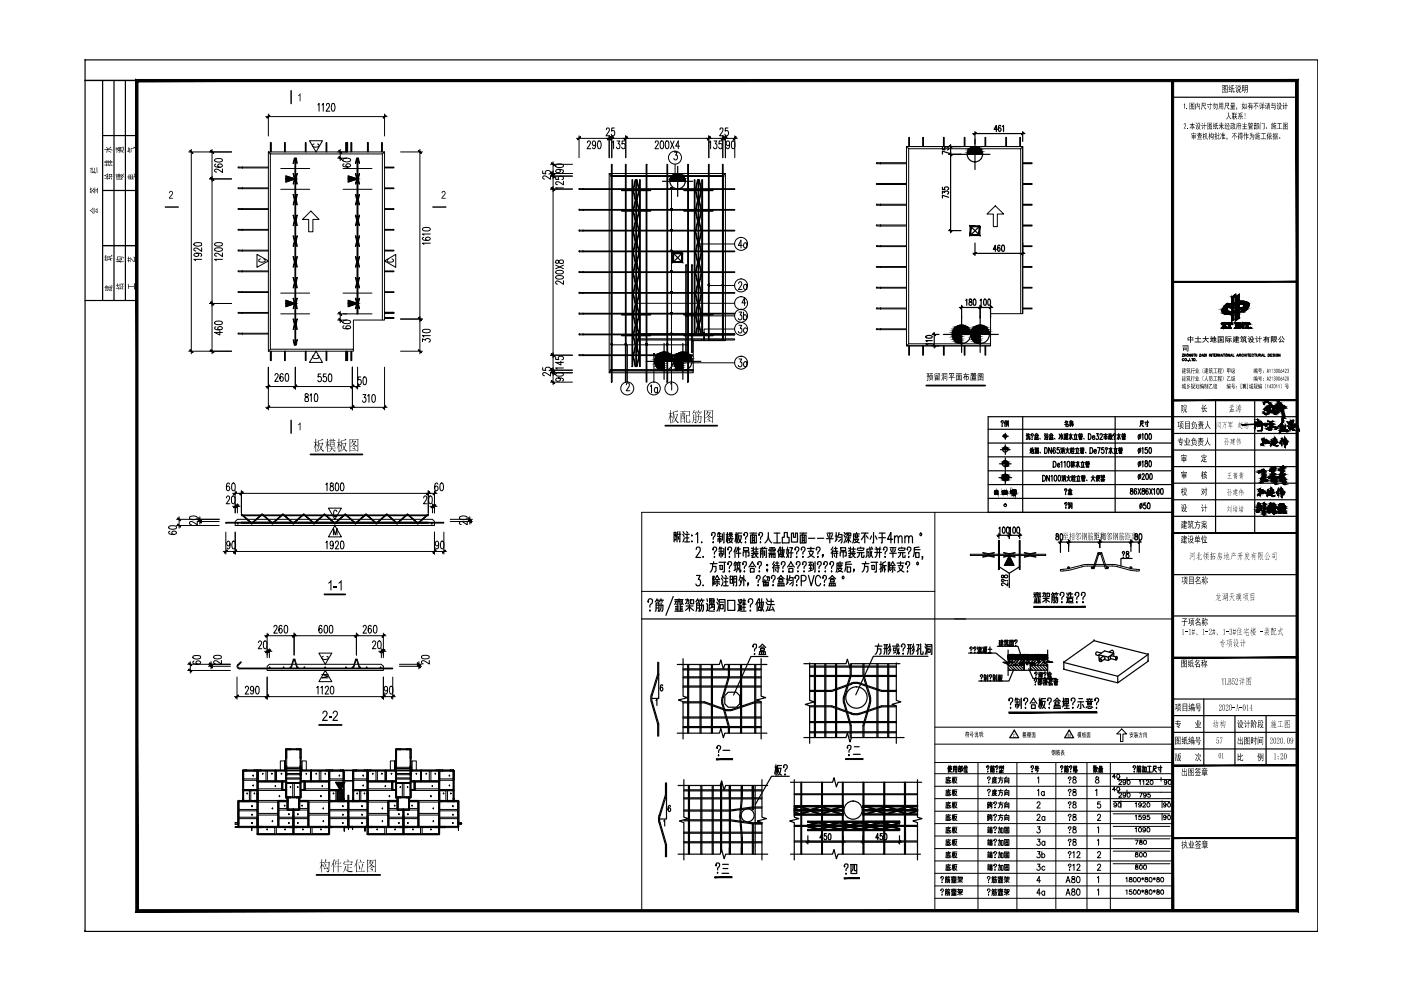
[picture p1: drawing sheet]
<svg xmlns="http://www.w3.org/2000/svg" width="297mm" height="210mm" viewBox="0 0 297 210" stroke-linecap="round" stroke-linejoin="round" font-family="sans-serif">
<g fill="none" stroke="#000" stroke-width=".21">
<path d="M200.7 166h.7M200.7 171.3h.7M200.7 179.2h.7M200.7 176.6h.7M200.7 168.7h.7M200.7 173.9h.7M200.8 165.5h.7M200.8 170.8h.7M200.8 178.7h.7M200.8 176.1h.7M200.8 168.1h.7M200.8 173.4h.7"/>
<path d="M201.1 164.7v.2M201.1 167.3v.3M201.1 170v.2M201.1 172.6v.2M201.1 175.3v.2M201.1 177.9v.2M201.2 165.1l.1 .6 .2 .2v-.1M201.2 165.8l-.5 .1M201.2 170.4v.4l.3 .4v-.1M201.2 171.1l-.5 .1M201.2 178.4v.3l.3 .5v-.2M201.2 179l-.5 .2"/>
<path d="M201.2 175.7v.4l.3 .4v-.1M201.2 176.4l-.5 .1M201.2 167.8l.1 .6 .2 .2v-.1M201.2 168.5l-.5 .1M201.2 173.1l.1 .6 .2 .1M201.2 173.8l-.5 .1M201.4 165.1l-.6 .1v.7M201.4 170.3l-.6 .2v.7M201.4 178.3l-.6 .1v.7M201.4 175.6l-.6 .2v.6M201.4 167.7l-.6 .2v.6M201.4 173l-.6 .1v.7"/>
<path d="M201.5 164.9h-.9l-.1 1.1M201.5 170.2h-.9l-.1 1.1M201.5 178.1h-.9l-.1 1.1M201.5 175.5h-.9l-.1 1.1M201.5 167.6h-.9l-.1 1.1M201.5 172.8h-.9l-.1 1.1M201.9 165h.3M201.9 170.3h.3M201.9 178.2h.3M201.9 175.6h.3M201.9 167.6h.3M201.9 172.9h.3"/>
<path d="M202.1 164.7v1.3M202.1 167.3v1.4M202.1 170v1.3M202.1 172.6v1.3M202.1 175.3v1.3M202.1 177.9v1.3M202.2 165.7l-.1-.7-.3 .9M202.2 171l-.1-.7-.3 .9M202.2 178.9l-.1-.7-.3 .9M202.2 176.2l-.1-.6-.3 .8M202.2 168.3l-.1-.7-.3 .9M202.2 173.6l-.1-.7-.3 .9"/>
<path d="M202.3 165.1h.5l-.2 .6-.2 .3M202.3 170.4h.5l-.2 .6-.2 .3M202.3 178.4h.5l-.2 .5-.2 .3M202.3 175.7h.5l-.2 .6-.2 .3M202.3 167.8h.5l-.2 .6-.2 .3M202.3 173.1h.5l-.2 .6-.2 .2M202.4 165.3l.2 .5 .3 .2M202.4 170.5l.2 .6 .3 .2M202.4 178.4l.2 .6 .3 .2M202.4 175.8l.2 .5 .3 .3M202.4 167.9l.2 .5 .3 .3M202.4 173.2l.2 .5 .3 .2"/>
<path d="M202.9 164.8h-.6l-.2 1.2M202.9 170.1h-.6l-.2 1.2M202.9 178h-.6l-.2 1.2M202.9 175.4h-.6l-.2 1.2M202.9 167.5h-.6l-.2 1.2M202.9 172.7h-.6l-.2 1.2M209.4 178.2h.4M209.4 175.5h.4M209.4 165a.29 .29 0 0 1 .2-.3 .29 .29 0 0 1 .4 .2 .29 .29 0 0 1-.2 .4l-.2 .3M209.4 170.1h.3v.5h-.3zM209.4 167.6v.1a.31 .31 0 0 1 .2-.4 .31 .31 0 0 1 .4 .3 .31 .31 0 0 1-.2 .3l-.2 .3M209.4 172.7h.3v.5h-.3z"/>
<path d="M209.4 170.7v.6M209.4 173.4v.5M209.5 175.8v.6M209.5 178.4v.6M209.6 170.6v.6M209.6 173.2v.7M209.6 175.3v.2M209.6 177.9v.3M209.6 170.8h.7M209.6 173.5h.2M209.6 168.6h.1M209.6 165.9v.1z"/>
<path d="M209.7 178.4l-.1 .6M209.7 175.7l-.1 .7M209.8 171.2l-.4 .1M209.8 173.8l-.4 .1M209.8 170.2h.6M209.8 179.1l-.4 .1M209.8 176.4l-.4 .1M209.8 172.8h.6M209.8 178.4h.6M209.8 175.8h.6M209.8 173.4h.5M209.8 179.2v-.6h.6l-.1 .6"/>
<path d="M209.8 176.6v-.6h.6l-.1 .6M209.9 178.1v.2h.4v-.2M209.9 175.4v.2h.4v-.2M209.9 170.6h.4M209.9 173.3h.4M210 170.8l-.1 .2h.4v.3h-.2M210 173.4l-.1 .2h.4v.3h-.2M210 176v.6M210 178.6v.6M210.1 170.2l.3 .4M210.1 170l-.3 .6M210.1 172.8l.3 .5"/>
<path d="M210.1 172.6l-.3 .7M210.1 178.4l-.2 .2M210.1 175.8l-.2 .2M210.1 175.3v.3M210.1 177.9v.4M210.2 176v.6M210.2 178.6v.6M210.5 165.6h.7l-.3 .3-.4 .1M210.5 168.2h.7l-.7 .5M210.5 165.2h.8M210.5 167.9h.8M210.6 165.6l.3 .3 .4 .1"/>
<path d="M210.6 168.2l.3 .3 .4 .2M210.7 165v.4h.4v-.4M210.7 170.3a.29 .29 0 0 1 .2-.3 .29 .29 0 0 1 .4 .2 .29 .29 0 0 1-.2 .4l-.2 .3M210.7 178.2a.29 .29 0 0 1 .2-.3 .29 .29 0 0 1 .4 .2 .29 .29 0 0 1-.2 .4l-.2 .3M210.7 175.5l.1 .1h-.1a.3 .3 0 0 1 .3-.3 .3 .3 0 0 1 .3 .3l-.4 .5M210.7 167.6v.5h.4v-.5M210.7 172.9v.1a.28 .28 0 0 1 .3-.3 .28 .28 0 0 1 .3 .3l-.4 .5M210.9 171.2h.1zM210.9 176.5h.1zM210.9 164.7v.2M210.9 167.3v.3M210.9 179.1v.1z"/>
<path d="M210.9 173.8v.1zM211.3 164.9h-.8l-.2 1.1M211.3 167.6h-.8l-.2 1.1M211.6 178.2h.5v1h-.2M211.6 175.6h.5v.9l-.2 .1M211.6 165h1.1M211.6 170.3h1.1M211.6 167.6h1.1M211.6 172.9h1.1M211.9 177.9l-.3 1.3M211.9 175.3l-.3 1.3M212 165.4h.5v.5l-.2 .1"/>
<path d="M212 165a.99 .99 0 0 1-.4 1M212 170.6h.5v.6l-.2 .1M212 170.3a.99 .99 0 0 1-.4 1M212 168h.5v.5l-.2 .2M212 167.6l-.1 .7-.3 .4M212 173.3h.5v.5l-.2 .1M212 172.9a.99 .99 0 0 1-.4 1M212.2 164.7v.3M212.2 167.3v.3M212.2 170v.3M212.2 172.6v.3M212.3 178.2h.4v1h-.4z"/>
<path d="M212.3 175.6h.4v1h-.4zM213 166v-1h.9v1h-.1M213 171.3v-1h.9v1h-.1M213 178h.9v1.2h-.9zM213 175.4h.9v1.2h-.9zM213 168.7v-1.1h.9v1.1h-.1M213 173.9v-1h.9v1h-.1M213.2 178.3h.6M213.2 175.7h.6M213.2 165.4h.5v.4h-.5zM213.2 170.6h.5v.5h-.5zM213.2 168h.5v.4h-.5z"/>
<path d="M213.2 173.3h.5v.4h-.5zM213.3 178.6h.4v.5h-.4zM213.3 176h.4v.4h-.4zM213.4 164.7l-.3 .3M213.4 170l-.3 .3M213.4 167.3l-.3 .3M213.4 172.6l-.3 .3M213.5 175.5v.5M213.5 178.1v.5M219.9 170.3l.1-.2 .3-.1 .2 .4-.7 .9h.8M219.9 173l.2-.4 .4 .2v.3l-.7 .8h.8M220 165l.2-.3v1.3"/>
<path d="M220 177.9h.5l-.3 .5a.4 .4 0 0 1 .3 .7 .4 .4 0 0 1-.7-.1M220 175.3h.5l-.3 .5a.4 .4 0 0 1 .3 .6 .4 .4 0 0 1-.7 0M220 167.6l.2-.3v1.4M221.4 168l-.1-.1a.41 .41 0 0 0-.5 .3 .41 .41 0 0 0 .5 .4l.1-.1M221.4 167.8v.9M221.5 178.6a.39 .39 0 0 0-.5-.1 .39 .39 0 0 0-.1 .6l.2 .1 .4-.1M221.5 173.3a.39 .39 0 0 0-.5-.1 .39 .39 0 0 0-.1 .6l.2 .1 .4-.1M221.5 173.1v.8M221.5 178.4v.8M226.6 165v.1l-.1-.1 .2-.3a.34 .34 0 0 1 .4 .3 .34 .34 0 0 1-.3 .4v.2M226.6 170.3v.1l-.1-.1a.29 .29 0 0 1 .2-.3 .29 .29 0 0 1 .4 .2 .29 .29 0 0 1-.2 .4l-.1 .3M226.6 178.2v.1l-.1-.1a.29 .29 0 0 1 .2-.3 .29 .29 0 0 1 .4 .2 .29 .29 0 0 1-.2 .4l-.1 .3"/>
<path d="M226.6 175.5l-.1 .1a.29 .29 0 0 1 .2-.3 .29 .29 0 0 1 .4 .2 .29 .29 0 0 1-.2 .4l-.1 .2M226.6 167.6v.1l-.1-.1 .2-.3a.36 .36 0 0 1 .4 .4 .36 .36 0 0 1-.3 .4v.1M226.6 172.9v.1l-.1-.1 .2-.3a.36 .36 0 0 1 .4 .4 .36 .36 0 0 1-.3 .4v.1M226.7 171.2h.1zM226.7 179.2h.1zM226.7 176.5h.1zM226.7 168.6h.1zM226.7 173.9h.1zM226.8 165.9v.1zM227.5 164.8v.3a.49 .49 0 0 1 .6 .3 .49 .49 0 0 1-.2 .6 .42 .42 0 0 1-.5-.4 .42 .42 0 0 1 .6-.4l.1-.4zM227.5 170.1v.3a.49 .49 0 0 1 .6 .3 .49 .49 0 0 1-.2 .6 .42 .42 0 0 1-.5-.4 .42 .42 0 0 1 .6-.4l.1-.2v-.2zM227.5 178v.4a.49 .49 0 0 1 .6 .2 .49 .49 0 0 1-.2 .6 .42 .42 0 0 1-.5-.4 .42 .42 0 0 1 .6-.4l.1-.2v-.2z"/>
<path d="M227.5 175.3v.4a.49 .49 0 0 1 .6 .3 .49 .49 0 0 1-.2 .6 .43 .43 0 0 1-.5-.4 .43 .43 0 0 1 .6-.4l.1-.2v-.3zM227.5 167.4v.4a.49 .49 0 0 1 .6 .3 .49 .49 0 0 1-.2 .6 .43 .43 0 0 1-.5-.5 .43 .43 0 0 1 .6-.3l.1-.2v-.3zM227.5 172.7v.4a.47 .47 0 0 1 .6 .3 .47 .47 0 0 1-.2 .5 .42 .42 0 0 1-.5-.4 .42 .42 0 0 1 .6-.4l.1-.1v-.3zM232.2 167.6l.3-.3v1.4M232.4 164.8v.3a.49 .49 0 0 1 .5 .3 .49 .49 0 0 1-.2 .6 .42 .42 0 0 1-.5-.4 .42 .42 0 0 1 .6-.4l.2-.2-.1-.2zM232.7 178.2l.2-.3v1.3M232.7 175.5l.2-.2v1.3M232.7 173l.2-.4 .4 .2v.3l-.6 .8h.7M233.3 170h-.6v.6a.4 .4 0 0 1 .6 0 .4 .4 0 0 1-.1 .6 .4 .4 0 0 1-.5-.1M236 169.9h12M236 177.8h12M236 175.2h12"/>
<path d="M236 172.6h12M236.6 164.7h-.7l.4-.6v1M236.6 167.4h-.7l.4-.6v.9M236.7 170.5a.29 .29 0 0 1-.3 .3 .29 .29 0 0 1-.2-.5l.2-.1a.46 .46 0 0 1 .3 .5 .46 .46 0 0 1-.5 .4v-.1M236.9 164.2a.43 .43 0 0 1 .5 .4 .43 .43 0 0 1-.5 .4l-.1-.4zM236.9 166.9a.41 .41 0 0 1 .5 .4 .41 .41 0 0 1-.5 .4l-.1-.4zM237.2 170.3a.41 .41 0 0 1 .5 .4 .41 .41 0 0 1-.5 .4l-.2-.4zM237.2 165.7l.2-.3 .3 .1v.3l-.5 .5h.6M237.2 168.3a.28 .28 0 0 1 .3-.2 .28 .28 0 0 1 .3 .3l-.6 .6h.6M237.5 164.7l-.6 .6h11.4M237.5 167.4l-.6 .6h11.4M237.7 169.8v1.5"/>
<path d="M238.7 165.7a.3 .3 0 0 1-.5 .3 .3 .3 0 0 1 0-.5 .3 .3 0 0 1 .4 0l-.1 .8-.4-.1M238.7 168.4a.3 .3 0 0 1-.5 .3 .3 .3 0 0 1 0-.5 .3 .3 0 0 1 .4 0l-.1 .8-.4-.1M238.9 164.8v.8M238.9 167.5v.8M239.1 165.4a.43 .43 0 0 1 .5 .5 .43 .43 0 0 1-.5 .4l-.1-.4zM239.1 168.1a.43 .43 0 0 1 .5 .5 .43 .43 0 0 1-.5 .4l-.1-.3zM240.7 170.4l.2-.2v.9M240.7 178.1h.6l-.4 .9M240.7 175.6l.2-.1v.9M240.7 173l.2-.2v1M241.4 175.6l.2-.1a.43 .43 0 0 1 .4 .4 .43 .43 0 0 1-.4 .5l-.2-.4zM241.6 165.6l.2-.2v.9"/>
<path d="M241.6 168.1h.6l-.5 .9M241.7 178.2v.2l.5 .3a.3 .3 0 0 1-.3 .3 .3 .3 0 0 1-.3-.3l.5-.3v-.2zM241.9 172.8h-.4l-.1 .4a.34 .34 0 0 1 .5 0 .34 .34 0 0 1 0 .5 .34 .34 0 0 1-.5-.1M242 170.5a.3 .3 0 0 1-.4 .3 .3 .3 0 0 1-.1-.5 .3 .3 0 0 1 .4 0v.8l-.5-.1M242.3 165.6l.2-.2v.9M242.3 170.4l.2-.2 .4 .2-.6 .7h.6M242.9 175.8a.3 .3 0 0 1-.4 .2 .3 .3 0 0 1-.2-.4 .3 .3 0 0 1 .5 0l-.1 .8-.4-.1M242.9 173.1a.3 .3 0 0 1-.4 .3 .3 .3 0 0 1-.2-.5 .3 .3 0 0 1 .5 .1l-.1 .7h-.4M243 165.7l.2-.3 .3 .2-.5 .7h.6M243 168.4a.3 .3 0 0 1-.3 .3 .3 .3 0 0 1-.2-.4 .3 .3 0 0 1 .5-.1v.5l-.1 .3-.4-.1M243.3 170.3a.39 .39 0 0 1 .5 .4 .39 .39 0 0 1-.6 .2zM243.3 175.5a.43 .43 0 0 1 .5 .4 .43 .43 0 0 1-.5 .5l-.1-.4z"/>
<path d="M243.7 172.8h-.5v.4a.34 .34 0 0 1 .5 0 .34 .34 0 0 1 0 .5 .34 .34 0 0 1-.5-.1M243.8 168.1h-.4v.4a.31 .31 0 0 1 .4 0 .31 .31 0 0 1 0 .5 .31 .31 0 0 1-.5-.1M244 165.4a.43 .43 0 0 1 .5 .5 .43 .43 0 0 1-.5 .4l-.2-.4zM246.2 164.8v.8M246.4 169.8v1.5M246.4 172.4v1.5M247.2 170.5a.28 .28 0 0 1-.4 .3 .28 .28 0 0 1-.1-.5 .28 .28 0 0 1 .5 0l-.1 .8-.4-.1M247.2 173.1a.28 .28 0 0 1-.4 .3 .28 .28 0 0 1-.1-.5 .28 .28 0 0 1 .5 .1l-.1 .7h-.4M247.4 165.7a.28 .28 0 0 1-.3 .3 .28 .28 0 0 1-.3-.3l.3-.3a.46 .46 0 0 1 .3 .5 .46 .46 0 0 1-.5 .4v-.1M247.7 170.3a.44 .44 0 0 1 .5 .3 .44 .44 0 0 1-.3 .5l-.3-.2zM247.7 172.9l.1-.1a.45 .45 0 0 1 .4 .5 .45 .45 0 0 1-.5 .4l-.1-.3zM247.9 165.4a.43 .43 0 0 1 .4 .5 .43 .43 0 0 1-.4 .4l-.2-.4z"/>
<path d="M199.5 188.7v.1l.2-.3a.36 .36 0 0 1 .3 .3 .36 .36 0 0 1-.3 .4v.2M199.5 186.1v.1l.2-.4a.34 .34 0 0 1 .3 .4 .34 .34 0 0 1-.3 .3v.2M199.7 189.7v.1zM199.7 187v.2zM200.4 189.8l.1-.9h.3l-.1 .9M200.4 187.2l.1-.9h.3l-.1 .9M200.5 189.1h.3M200.5 189.4h.3M200.5 186.5h.3M200.5 186.8h.3M200.5 188.6h.4M200.5 186h.4"/>
<path d="M200.6 188.5l-.2 .3M200.6 185.8l-.2 .3M200.7 184.5h.7M200.7 188.6l.1 .2M200.7 186l.1 .2M200.7 181.9h.7M200.8 184h.7M200.8 181.3h.7M200.9 189.1h.4l-.1 .7M200.9 186.5h.4l-.1 .7M201 188.6h.4M201 186h.4"/>
<path d="M201.1 180.6v.1M201.1 183.2v.2M201.1 188.9l-.2 .9M201.1 188.5l-.2 .3M201.1 186.3l-.2 .9M201.1 185.8l-.2 .3M201.2 183.6v.4l.3 .4v-.1M201.2 184.3l-.5 .1M201.2 181l.1 .6 .2 .1M201.2 181.7l-.5 .1M201.2 188.6l.1 .2M201.2 186l.1 .2"/>
<path d="M201.4 183.6l-.6 .1v.7M201.4 180.9l-.6 .1v.7M201.5 183.4h-.9l-.1 1.1M201.5 180.7h-.9l-.1 1.2M201.7 188.7h.3l-.1 .4M201.7 186.1h.3l-.1 .4M201.7 189.8h1M201.7 188.6h1M201.7 187.2h1M201.7 185.9h1M201.8 189.5h.3M201.8 189.7h.3"/>
<path d="M201.8 189.3h.3M201.8 186.8h.3M201.8 187h.3M201.8 186.7h.3M201.9 188.7l-.2 .4M201.9 186.1l-.2 .4M201.9 183.5h.3M201.9 180.8h.3M202.1 180.6v1.3M202.1 183.2v1.3M202.1 186.6v.6M202.1 189.2v.6"/>
<path d="M202.1 188.6l.1 .2M202.1 186l.1 .2M202.2 184.2l-.1-.7-.3 .9M202.2 181.5l-.1-.7-.3 .9M202.2 185.8v.1M202.2 188.5v.1M202.3 183.6h.5l-.2 .6-.2 .3M202.3 181h.5l-.2 .6-.2 .3M202.4 183.7l.2 .6 .3 .2M202.4 181.1l.2 .5 .3 .3M202.4 188.6l-.2 .5M202.4 186l-.2 .5"/>
<path d="M202.4 189.5h.3M202.4 189.7h.3M202.4 189.3h.3M202.4 186.6v.6M202.4 189.2v.6M202.4 186.8h.3M202.4 187h.3M202.4 186.7h.3M202.6 188.7l.1 .4M202.6 189l-.2 .1M202.6 186.1l.1 .4M202.6 186.4l-.2 .1"/>
<path d="M202.7 188.6l-.3 .1v.4M202.7 186l-.3 .1v.4M202.9 183.3h-.6l-.2 1.2M202.9 180.6h-.6l-.2 1.3M203 189.7l.5-.4 .5 .4M203 188.6h.5v.4h-.2M203 187.1l.5-.4 .5 .4M203 186h.5v.4h-.2M203.1 189.2h.9M203.1 186.6h.9M203.2 188.5v.4l-.2 .1M203.2 185.8l-.2 .6"/>
<path d="M203.5 186.5v.7M203.5 189.1v.7M203.7 188.6h.3v.4h-.3zM203.7 186h.3v.4h-.3zM209.4 188.7l-.1 .1a.31 .31 0 0 1 .3-.3 .31 .31 0 0 1 .3 .2 .31 .31 0 0 1-.2 .4l-.1 .3M209.4 186.1h-.1a.29 .29 0 0 1 .3-.3 .29 .29 0 0 1 .3 .2 .29 .29 0 0 1-.2 .4l-.1 .3M209.4 183.4h.4M209.4 180.8h.4M209.5 181.1v.6M209.5 183.7v.6M209.6 189.7h.1M209.6 180.6v.2"/>
<path d="M209.6 183.2v.2M209.6 187v.2zM209.7 183.6l-.1 .7M209.7 181l-.1 .7M209.8 184.4h-.4M209.8 181.7l-.4 .1M209.8 183.7h.6M209.8 181.1h.6M209.8 184.5v-.6h.6l-.1 .6M209.8 181.9v-.6h.6l-.1 .6M209.9 183.3v.3h.4v-.3M209.9 180.7v.2h.4v-.2"/>
<path d="M210 181.3v.6M210 183.9v.6M210.1 183.7l-.2 .2M210.1 181.1l-.2 .2M210.1 180.6v.3M210.1 183.2v.4M210.2 181.3v.6M210.2 183.9v.6M210.3 189.8l.1-.9h.3v.9h-.1M210.3 187.2l.1-.9h.3v.9h-.1M210.4 189.1h.8v.5l-.1 .2M210.4 186.5h.8v.5l-.1 .2"/>
<path d="M210.4 189.4h.3M210.4 186.8h.3M210.4 188.6h.4M210.4 186h.4M210.5 188.5l-.2 .3M210.5 185.8l-.2 .3M210.6 188.6l.1 .2M210.6 186l.1 .2M210.7 183.5a.29 .29 0 0 1 .2-.3 .29 .29 0 0 1 .4 .2 .29 .29 0 0 1-.2 .4l-.2 .3M210.7 180.8v.1a.28 .28 0 0 1 .3-.3 .28 .28 0 0 1 .3 .3l-.4 .5M210.9 184.4h.1zM210.9 181.7v.2z"/>
<path d="M210.9 188.6h.4M210.9 186h.4M211 188.9v.6l-.2 .3M211 188.5l-.2 .3M211 186.3v.6l-.2 .3M211 185.8l-.2 .3M211.1 188.6l.1 .2M211.1 186l.1 .2M211.6 188.7h.3l-.1 .4M211.6 186.1h.3l-.1 .4M211.6 189.8h1M211.6 188.6h1"/>
<path d="M211.6 187.2h1M211.6 185.9h1M211.6 183.5h.5v.9l-.2 .1M211.6 180.8h.5v1l-.2 .1M211.7 189.5h.3M211.7 189.7h.3M211.7 189.3h.3M211.7 186.8h.3M211.7 187h.3M211.7 186.7h.3M211.8 188.7l-.2 .4M211.8 186.1l-.2 .4"/>
<path d="M211.9 183.2l-.3 1.3M211.9 180.6l-.3 1.3M212 186.6v.6M212 189.2v.6M212 188.6l.1 .2M212 186l.1 .2M212.1 185.8v.1M212.1 188.5v.1M212.3 188.6l-.2 .5M212.3 186l-.2 .5M212.3 189.5h.3M212.3 189.7h.3"/>
<path d="M212.3 189.3h.3M212.3 186.6v.6M212.3 189.2v.6M212.3 186.8h.3M212.3 187h.3M212.3 186.7h.3M212.3 183.5h.4v1h-.4zM212.3 180.8h.4v1.1h-.4zM212.5 188.7l.1 .4M212.5 189l-.2 .1M212.5 186.1l.1 .4M212.5 186.4l-.2 .1"/>
<path d="M212.6 188.6l-.3 .1v.4M212.6 186l-.3 .1v.4M212.9 189.7l.5-.4 .6 .4M212.9 188.6h.5v.4h-.2M212.9 187.1l.5-.4 .6 .4M212.9 186h.5v.4h-.2M213 189.2h.9M213 186.6h.9M213 183.3h.9v1.2h-.9zM213 180.6h.9v1.3h-.9zM213.1 188.5l-.2 .5M213.1 185.8l-.2 .6"/>
<path d="M213.2 183.6h.6M213.2 180.9h.6M213.3 183.9h.4v.5h-.4zM213.3 181.3h.4v.4h-.4zM213.4 186.5v.7M213.4 189.1v.7M213.5 180.7v.6M213.5 183.4v.5M213.6 188.6h.4v.4h-.4zM213.6 186h.4v.4h-.4zM220 183.2h.5l-.3 .5a.39 .39 0 0 1 .3 .6 .39 .39 0 0 1-.7 0M220 180.6h.5l-.3 .5a.4 .4 0 0 1 .3 .6 .4 .4 0 0 1-.7 0"/>
<path d="M220.6 189.4h-.8l.5-.9v1.3M220.6 186.7h-.8l.5-.9v1.4M220.9 181.2l.1-.1a.41 .41 0 0 1 .5 .3 .41 .41 0 0 1-.5 .4l-.1-.1M220.9 180.6v1.3M221.5 189.1l-.1-.1a.41 .41 0 0 0-.5 .4 .41 .41 0 0 0 .5 .3l.1-.1M221.5 188.9v.9M221.5 183.9a.36 .36 0 0 0-.5-.1 .36 .36 0 0 0 0 .6 .36 .36 0 0 0 .5-.1M226 189.8l.4-1.3 .5 1.3M226 187.2l.4-1.4 .5 1.4M226.2 189.4h.5M226.2 186.7h.5M226.6 183.5v.1l-.1-.1a.29 .29 0 0 1 .2-.3 .29 .29 0 0 1 .4 .2 .29 .29 0 0 1-.2 .4l-.1 .3"/>
<path d="M226.6 180.8v.1l-.1-.1 .2-.2a.36 .36 0 0 1 .4 .3 .36 .36 0 0 1-.3 .4v.1M226.7 184.4h.1zM226.8 181.7v.2zM227.3 188.6v.3a.49 .49 0 0 1 .6 .3 .49 .49 0 0 1-.2 .6 .43 .43 0 0 1-.5-.4 .43 .43 0 0 1 .5-.4l.2-.2-.1-.2zM227.3 185.9v.4a.49 .49 0 0 1 .6 .2 .49 .49 0 0 1-.2 .7 .42 .42 0 0 1-.5-.5 .42 .42 0 0 1 .5-.3l.1-.5zM227.5 183.5l.2-.3v1.3M227.5 180.8l.2-.2v1.3M228.3 183.5l.1-.2a.37 .37 0 0 1 .5 .1 .37 .37 0 0 1-.1 .5l-.5 .6h.7M228.3 180.9l.3-.3h.2l.2 .2-.2 .5-.5 .6h.7M228.4 188.6l.2-.1a.75 .75 0 0 1 .4 .6 .75 .75 0 0 1-.4 .7l-.4-.6zM228.4 185.9l.2-.1a.71 .71 0 0 1 .4 .7 .71 .71 0 0 1-.4 .7l-.2-.1-.2-.5zM232.7 188.7l.2-.2v1.3"/>
<path d="M232.7 186.1l.2-.3v1.4M232.7 183.5l.2-.3 .4 .1v.4l-.6 .8h.7M232.7 180.9l.2-.3 .4 .1v.4l-.6 .8h.7M236 183.1h12M236 180.5h12M238.7 188.8l.2-.1v.9M238.7 186.2l.2-.1v.9M239.5 186.1v.3a.39 .39 0 0 1 .4 .1 .39 .39 0 0 1 0 .4l-.3 .1a.32 .32 0 0 1-.2-.4 .32 .32 0 0 1 .5-.2v-.3zM239.9 188.7h-.4l-.1 .4a.33 .33 0 0 1 .5 0 .33 .33 0 0 1 0 .5 .33 .33 0 0 1-.5-.2M240.4 188.7a.43 .43 0 0 1 .5 .4 .43 .43 0 0 1-.5 .5l-.1-.4zM240.4 186.1h.1a.45 .45 0 0 1 .4 .5 .45 .45 0 0 1-.5 .3l-.1-.3zM240.8 183.4v.3l.5 .3a.3 .3 0 0 1-.3 .3 .3 .3 0 0 1-.3-.3l.6-.4-.1-.2z"/>
<path d="M240.8 180.8v.3a.38 .38 0 0 1 .4 .1 .38 .38 0 0 1 0 .5h-.3a.31 .31 0 0 1-.2-.4 .31 .31 0 0 1 .4-.2l.1-.3zM241.3 188.7a.43 .43 0 0 1 .5 .4 .43 .43 0 0 1-.5 .5l-.1-.4zM241.3 186.1h.1a.45 .45 0 0 1 .4 .5 .45 .45 0 0 1-.5 .3l-.1-.3zM241.7 183.4a.43 .43 0 0 1 .5 .5 .43 .43 0 0 1-.5 .4l-.1-.4zM241.7 180.8h.2a.45 .45 0 0 1 .3 .5 .45 .45 0 0 1-.5 .4l-.1-.4zM242.1 188.8l.4 .3M242.1 186.2l.4 .2M242.3 186.1v.5M242.3 188.7v.5M242.5 180.9l.2-.1a.45 .45 0 0 1 .4 .5 .45 .45 0 0 1-.5 .4zM242.5 188.8l-.4 .3M242.5 186.2l-.4 .2"/>
<path d="M242.6 183.4a.43 .43 0 0 1 .5 .5 .43 .43 0 0 1-.5 .4l-.2-.4zM242.9 188.7v.3l.5 .3a.3 .3 0 0 1-.4 .3 .3 .3 0 0 1-.2-.4l.5-.3v-.2zM242.9 186.1v.3a.38 .38 0 0 1 .4 .1 .38 .38 0 0 1 0 .4l-.3 .1a.32 .32 0 0 1-.2-.4 .32 .32 0 0 1 .4-.2l.1-.3zM243.8 188.7a.43 .43 0 0 1 .5 .4 .43 .43 0 0 1-.5 .5l-.2-.4zM243.8 186.1h.1a.45 .45 0 0 1 .4 .5 .45 .45 0 0 1-.5 .3l-.2-.3zM244.5 188.8l.4 .3M244.5 186.2l.4 .2M244.7 186.1v.5M244.7 188.7v.5M244.9 188.8l-.4 .3M244.9 186.2l-.4 .2M245.3 188.7v.3l.5 .3a.3 .3 0 0 1-.3 .3 .3 .3 0 0 1-.3-.3l.6-.4-.1-.2z"/>
<path d="M245.3 186.1v.3a.38 .38 0 0 1 .4 .1 .38 .38 0 0 1 0 .4l-.3 .1a.31 .31 0 0 1-.1-.4 .31 .31 0 0 1 .4-.2v-.3zM246.1 188.8l.2-.1a.43 .43 0 0 1 .4 .4 .43 .43 0 0 1-.4 .5l-.2-.4zM246.1 186.2l.3-.1a.45 .45 0 0 1 .3 .5 .45 .45 0 0 1-.4 .3z"/>
<circle cx="242.8" cy="178.6" r=".41"/>
</g>
<path d="M18 12.7h.1M18 197.5h.1" fill="none" stroke="#000" stroke-width=".25"/>
<!-- layer: PUB_TITLE -->
<path d="M18 12.7h261.4v184.8h-261.4z" fill="none" stroke="#000" stroke-width=".25"/>
<path d="M29.3 192.9l-.5 .4 246-.4zM28.8 193.3l246-.4 .5 .4zM274.8 17.3v175.6l.5 .4zM274.8 17.3l.5-.5v176.5zM29.3 17.3h245.5l.5-.5zM28.8 16.8h246.5l-246 .5zM28.8 16.8l.5 176.1v-175.6zM28.8 16.8l.5 176.1-.5 .4z" fill="#000" stroke="#000" stroke-width=".21"/>
<!-- layer: TK -->
<path d="M18 17.1h11h-11M21.8 17.1v23.3M24.2 17.1v46.6M26.6 17.1v46.6M21.8 28.7h7.2M21.8 40.4v11.7h7.2h-7.2v11.6M21.8 40.4h7.2M18 63.7h11" fill="none" stroke="#000" stroke-width=".25"/>
<g fill="#000">
<path d="M251 26.2h.1a.3 .3 0 0 1 .4 .2 .3 .3 0 0 1-.2 .4l-.2 .4 .4 .1h-.5l.2-.5a.25 .25 0 0 0 .2-.4 .25 .25 0 0 0-.4 .1zM251.1 22l.1-.1v1.1h-.1v-.9l-.1 .2zM251.6 22.9l.1 .1zM251.6 27.1l.2 .2zM252.3 26.3h.4v-.3l.1 .3h.5v.1h-.4l.4 .8-.3-.2-.2-.5v.6h.3v.1h-.3l-.1 .3v-.3h-.2v-.1h.2v-.6l-.4 .8-.1-.2 .4-.7h-.3zM253.4 22h.5v-.2l.1 .2h.5l-.1 1.2-.2-.1h.1v-1h-.3v.2l.3 .4-.1 .1-.2-.4-.3 .4-.1-.1 .3-.6h-.3v1.1h-.2zM257.4 21.8h.1l-.1 .2h.8l-.2 1.2h-.1l-.1-.1h.2l.1-1h-.2l-.1 .5-.3 .6-.2-.1 .3-.3 .2-.7h-.2l-.2 .6h-.3l.4-.3 .1-.3h-.2l-.2 .4-.1-.1zM258.5 26.2h.4v-.2h.1v.2h.4v.2l-.4-.1v.3h.5v.1h-.5l.5 .5v.1l-.5-.5v.7h-.1v-.7l-.5 .5v-.1l.4-.5h-.4v-.1h.5v-.3l-.4 .1zM260.4 23.8l.2 .1v.7l.5 .6-.1 .1-.3-.3-.2-.5-.3 .7h-.2l.3-.4zM260.1 29.2h.1l-.1 .5zM262.1 22.8h.2l-.1 .5zM267.4 28.2h1v.2h-.5v1h.6v.1h-1.2v-.1h.5v-1h-.4z"/>
<path d="M268.4 26.9l.2 .4-.1 .1zM270.8 26.1h.9v.1h-.3v1.1l.5-.1v.1h-1.2v-.1l.5 .1v-1.1h-.4zM27.1 60.2h.2v.5h1.1v-.6h.2v1.3h-.2v-.6h-1.1v.5h-.2zM249.8 93h.4l.1-.2v.2h.5v.2h-.5l-.1 .2h.7v.2h-.7l-.1 .1 .6 .1-.3 .5 .3 .1-.1 .1-.5-.3v-.1a.25 .25 0 0 0 .3 .1 .25 .25 0 0 0 .2-.3h-.6l.1-.3h-.4v-.2h.4l.1-.2h-.4zM255.9 92.8h.2v.8l.6 .7-.2 .2-.5-.9-.2 .6-.3 .3-.1-.1 .4-.5zM255.9 89.3h.2v.7l.6 .8-.1 .2-.6-1-.3 .8-.2 .2-.1-.2 .5-.5zM259.2 89.6l1-.1h-.2a.31 .31 0 0 0-.3 .1 .31 .31 0 0 0-.1 .3h.4l-.2 .7a.17 .17 0 0 1 .1 .2 .17 .17 0 0 1-.3 0 .17 .17 0 0 1 0-.2l.1 .2 .1-.8a.32 .32 0 0 0-.4 .4l-.3 .4 .2-.2 .3-1zM260.3 100.3h.8h-.5l.1 .5h.3l-.3 .1v.5l.5 .1-1 .1 .4-.2v-.5h-.3l.3-.1v-.5zM265.3 117.5l.4-.1 .1-.4 .1 .1a.18 .18 0 0 0-.1 .3 .18 .18 0 0 0 .3 0h.3l-.6 .1-.2 .2h.5v1.1l-.2-.2 .2 .1v-.9h-.5v.2h.4l-.4 .1v.1h.5l-.5 .1v.5v-1.1l-.4 .5 .4-.7zM250.7 133.4l.2-.1v1.2l.1 .1h-.3l.1-.1v-1zM250.7 131.1h.9l-.4 .6h.6v.2h-.6l-.1 .8-.2-.1 .2-.1v-.6h-.6v-.2h.6v-.2l.4-.3h-.8zM251.2 133.9h.7z"/>
<path d="M252.1 133.4l.2-.1v1.2l.2 .1h-.4l.2-.1v-1zM253.6 134.3l.2 .2v.2zM255 133.4l.2-.1v1.2l.2 .1h-.4l.1-.1v-1zM255.6 133.9h.6zM256.4 133.4h.1a.39 .39 0 0 1 .4 .2 .39 .39 0 0 1-.3 .5l-.2 .4h.4l.1-.2v.3h-.6l.5-.9a.21 .21 0 0 0 0-.3 .21 .21 0 0 0-.3 0 .21 .21 0 0 0 0 .3h-.1zM257.9 134.3l.3 .2v.2zM259.1 135.5l.1 .4h.4l-.5 .1v.2h.7l-.7 .1-.1 .2h.5l-.3 .4 .2 .3-.5-.4 .3 .2 .2-.4-.4 .1v-.4h-.4l.4-.1 .1-.2-.3-.1a.3 .3 0 0 0 .3-.1 .3 .3 0 0 0 0-.3zM259.3 133.4l.3-.1v1.2l.2 .1h-.5l.2-.1v-1zM259.9 133.9h.7zM260.7 133.4a.3 .3 0 0 1 .5 .1 .3 .3 0 0 1-.2 .4l.2 .2-.1 .4a.2 .2 0 0 1-.3 .1 .2 .2 0 0 1 0-.3 .17 .17 0 0 0 .1 .3 .17 .17 0 0 0 .2-.2v-.4l-.2-.1 .2-.2a.21 .21 0 0 0 .1-.2 .21 .21 0 0 0-.3-.1 .21 .21 0 0 0-.1 .2zM260.8 125.9h.8h-.4v.1a.18 .18 0 0 0 0 .3 .18 .18 0 0 0 .3 0l.3 .1h-.6l.4 .9h.2h-.3l-.3-.9-.2 .6-.4 .4 .4-.6a.21 .21 0 0 0 .1-.3 .21 .21 0 0 0-.3 0l-.2-.1h.2a.29 .29 0 0 0 .4-.1 .29 .29 0 0 0 0-.4zM267.2 133.9h.6z"/>
<path d="M249.3 152.9h.4v-.3l.1 .3h.5v.2l-.5-.1-.1 .3h.7v.1h-.7l-.1 .2h.6l-.3 .5 .2 .2-.6-.2 .1-.2a.26 .26 0 0 0 .2 .1 .26 .26 0 0 0 .2-.2h-.5l.1-.4h-.5v-.1h.5v-.3l-.3 .1zM258.5 149.4h.4l.1 .3-.5 .8h.4l.1-.2v.4h-.6l.5-.8a.24 .24 0 0 0 0-.4 .24 .24 0 0 0-.4 0l.1 .3-.2-.1zM259.9 149.5h.1a.32 .32 0 0 1 .4 .1 .32 .32 0 0 1-.2 .5l-.3 .4h.4l.1-.2v.4h-.5l.4-.9a.21 .21 0 0 0 0-.3 .21 .21 0 0 0-.3 .1v.2l-.1-.1zM261.3 149.9l.6 .1zM262.5 156.4h.1v.4h.3v-.6h.1v.6h.4v-.4h.1v.6h-.5v.6h.4v-.5h.1v.8l-.1-.1h-1v-.7l.1 .5h.4v-.6h-.4zM262.8 149.9l.6 .1zM264.3 149.5l.2-.1v1.1l.2 .2h-.4l.2-.1v-1.1zM269.3 156.5h.1a.36 .36 0 0 1 .4 .2 .36 .36 0 0 1-.2 .4l-.3 .5h.4l.1-.2v.2h-.5l.4-.7a.22 .22 0 0 0 0-.4 .22 .22 0 0 0-.3 .2l-.1 .1zM270.1 159.8l.3-.1v1.2l.2 .1h-.5l.2-.1v-1zM270.8 156.4a.4 .4 0 0 1 .5 .3 .4 .4 0 0 1-.3 .5l-.2 .4h.3l.2-.2-.1 .2h-.5l.4-.8a.21 .21 0 0 0 0-.3 .21 .21 0 0 0-.3 .1v.2h-.1zM271 153h.8a.24 .24 0 0 0-.3 0 .24 .24 0 0 0 0 .2v.8l.6 .1-1.2 .1-.1-.1h.6v-1h-.3zM272.2 157.5l.1 .2z"/>
<path d="M250.6 163h.1v.5h.4l-.1-.7h.2v.7h.3v-.5h.1v.6h-.4v.7h.3v-.5h.2v.7l-.2-.1h-.9v-.6h.1v.5h.4v-.7h-.5zM271.6 159.8a.36 .36 0 0 1 .5 .2 .36 .36 0 0 1-.3 .4l-.2 .5h.3l.2-.2-.1 .3h-.5l.4-.9a.23 .23 0 0 0 .1-.3 .23 .23 0 0 0-.4 0 .23 .23 0 0 0 0 .3z"/>
<path d="M259.1 18h1.2v1.7h-1.2zM259.2 18.2v1.3h.9v-1.3zM259.5 18.2l.5 .1-.1 .2a.2 .2 0 0 0-.1 .3 .2 .2 0 0 0 .3 .1v.1l-.4-.2-.3 .2-.1-.1a.17 .17 0 0 0 .2-.1 .17 .17 0 0 0 0-.2l-.1 .1-.1-.1zM259.5 19.1l.3 .2v.1l-.3-.1zM259.6 18.9l.2 .1v.2zM259.5 18.5l.2 .2 .1-.2z"/>
<path d="M261 18.1l.6-.1 .1 .2h-.3v.5h.3v.1h-.3v.1l.2 .6 .1-.2a.17 .17 0 0 1 0 .2 .17 .17 0 0 1-.2 .1l-.2-.8h-.2v.6l.1-.2 .1 .2-.2 .3-.1-.1zM260.7 18l.1 .1-.2 .5h.2l.1-.3 .1 .1-.3 .6 .3-.1-.5 .2 .2-.4-.2-.1zM261.2 18.2l-.1 .5h.2v-.5zM260.5 19.4l.5-.2-.1 .2-.3 .1z"/>
<path d="M262.4 18.4h.4v-.4h.2l-.1 .4h.2v.6h-.2v.5l.2-.2v.3h-.3v-.6h-.2l-.1 .6h-.3l.4-.5-.2-.1zM261.9 18.5h.3v.8l.2-.1-.3 .4v-.9h-.2zM262.5 18.5v.3h.4v-.3zM262 18l.2 .4-.2-.3zM262.4 18h.1l.1 .4z"/>
<path d="M264 18h.5v1.5l-.2 .2 .1-.7h-.3l-.2 .7-.1-.1 .2-.6zM263.4 18.1h.4v1.2l-.3-.1v.2h-.1zM264.1 18.2v.3h.3v-.3zM264.1 18.6v.3h.3v-.3zM263.5 18.7v.3h.2v-.3zM263.5 18.2v.3h.2v-.3z"/>
<path d="M19.1 36.4h.4l.1-.1v.1h.2h-.1l.3-.2 .1 .1-.2 .1h.9v.1h-.9l.4 .2v.1l-.7-.3v.2h-.1v-.2h-.4zM19.1 35.6l.4 .2v-.3h.1v.7h-.1v-.3l-.4-.2zM20.5 35.5h.1v.8h-.1zM19.9 35.6h.2v.6h-.2zM19.1 36.1l.3-.1-.2 .2z"/>
<path d="M19.9 39.7l.2 .1-.2 .2 .2 .1v.6h-.2l.2 .3-.1 .1-.5-.6zM20.2 40h.2a.17 .17 0 0 0 .2 .1 .17 .17 0 0 0 0-.3h.1v1.2h-.1v-.7zM19.2 40.4h.1v.2l.2-.1v.1l-.2 .1 .3 .2-.1 .1-.5-.2 .2-.1zM19.2 39.8l.4 .2-.3 .1 .1 .3-.4-.2 .2-.1zM19.9 40.1l-.1 .2a.17 .17 0 0 0-.1 .2 .17 .17 0 0 0 .2 .1zM20.2 40.4l.3-.1-.3 .2zM20.2 40.7l.3-.1-.3 .2z"/>
<path d="M22.4 31.3l.2-.1 .2 .2a.42 .42 0 0 0 .7-.3l.1 .1-.2 .2-.6 .3h.9l.1 .2-.1 .1v-.2h-1.6v-.1l.7-.1zM22.6 31.9l1 .4-.1 .1-.8-.4v.3h-.1z"/>
<path d="M22.1 34.9h.4v-.1l.5 .1-.1-.1h.2v.1h.6l.1 .2h-.6v.1l-.1 .1-.1-.2h-.4l-.1 .1v-.1h-.4zM22.1 34.2h.4l-.1-.2h.2v.2h.3v-.2h.1v.2h.3v-.3h.2v.3h.3v.1h-1.7zM22.1 34.4h1.7v.1h-.3v.3h-.2v-.3h-.3v.2l-.1-.2h-.3v.3h-.2l.1-.3h-.4z"/>
<path d="M23.1 36.9h.7l-.1 .4 .1 .2h-.7zM22.1 37.1h.4l.3-.4 .1 .1-.1 .2h.1l-.1 .4 .2 .1-.1 .1-.8-.3zM22.2 37.7l.5 .2-.2-.4 .7 .3-.1-.2 .2 .1a.18 .18 0 0 1-.1 .3 .18 .18 0 0 1-.2-.1l-.2-.1 .1 .2-.2 .1-.6-.3zM23.2 37v.3h.3v-.3zM22.4 37.2l.4 .2v-.4zM23.5 37.6h.1l.1 .4-.1 .1z"/>
<path d="M24.6 31.2l.3 .3 .1-.3h.9v.2l-.2-.1v.2h.3l-.3 .1v.3h.3v.1h-1v-.3l-.2 .1-.1-.1 .2-.1-.2-.2v.6h-.1zM26 31.1h.2l-.2 1.1 .2 .1h-.9l-.2 .1 .1-.3 .8-.1zM25.4 31.3v.2h.1v-.2zM25.4 31.6v.3h.1v-.3zM25.1 31.3v.2h.1v-.2zM25.1 31.6v.3h.1v-.3zM24.6 32.2h.3l-.3 .1z"/>
<path d="M24.7 36.9l.4 .1 .1-.2v.4l.1 .1v-.5h.1v.5h.2v-.4l.4 .2 .2-.3v.1l-.2 .3 .2 .3-.2-.2-.3 .1 .4 .2-.1 .1-.4-.3-.3 .2v-.3h-.1v.2h-.1v-.4zM24.7 37.6h1.2l-.1 .3 .2 .2h-1.3zM24.5 36.9h.1l.1 .1 .1 .5-.2 .1zM25.3 37.8v.1h.4v-.1zM24.8 37.8v.1h.4v-.1zM25.7 37v.3l.2-.1zM24.8 37.2l.2 .1h-.2zM24.8 37.5h.3z"/>
<path d="M27.7 31.4l.8-.1-.2-.1a.21 .21 0 0 1 .3-.1 .21 .21 0 0 1 0 .3 .21 .21 0 0 1-.3 .1h-.4v.8h-.2zM27.1 31.2h.2v.9l.3 .2v.1l-.7-.3 .1-.1h.1zM27.4 31.3h.2v.8h-.2z"/>
<path d="M27.3 37h.9v.5h.3v-.5l-.2-.1 .1-.1 .2 .1 .1 .6-.5 .1v.3l.2 .1h-1.1v-.4h-.3v-.1h.3zM27.8 37.1v.4h.3v-.4zM27.8 37.6v.3h.3v-.3zM27.4 37.1v.4h.2v-.4zM27.4 37.6v.3h.2v-.3z"/>
<path d="M252.7 28.6h.4v-.1l.4 .1v.7h-.3v.3l-.1-.3h-.4zM252.6 28.3h.4l.1-.2 .1 .2h.4v.3l-.1-.2h-.9v.2zM253.2 29v.2h.2v-.2zM252.8 29v.2h.3v-.2zM253.2 28.7v.2h.2v-.2zM252.8 28.7v.2h.3v-.2z"/>
<path d="M252.2 21.8h1v1.4h-1zM252.3 21.9v1.1h.8v-1.1zM252.6 21.9l.4 .2-.2 .3 .3 .1-.1 .1-.2-.1-.4 .1 .2-.2v-.1h-.2zM252.6 22.7l.3 .3-.4-.1zM252.6 22.6h.3v.2zM252.6 22.2l.1 .2 .2-.2z"/>
<path d="M253.8 26.7h.6l-.1 .4a.2 .2 0 0 0 0 .2 .2 .2 0 0 0 .3 0l-.1 .2-.3-.2-.3 .2-.2-.1a.29 .29 0 0 0 .4-.2 .29 .29 0 0 0-.2-.4zM254 26h.3v.5h.3v.1h-.3v-.4h-.3l-.2 .4zM253.4 26.5h.3v.6l.1-.1 .1 .1-.2 .3-.1-.8zM254 26.8l.2 .3 .1-.3zM253.6 26l.2 .2-.1 .1z"/>
<path d="M253.8 28.3h.5v-.2h.1v.2h.4v.1h-.3l.4 .3-.1 .2-.4-.5v.4h.3v.5h-.7v-.5h-.3l.4-.4h-.3zM253.8 29.4h1v.1h-1zM254.1 29.1v.1h.5v-.1zM254.1 28.9v.1h.5v-.1zM254.3 28.4l-.3 .4h.3z"/>
<path d="M255.4 26l.1 .5h.3v.1h-.3v.9l-.1-.9h-.3v-.1h.3zM254.7 26.5h.3v.6l.1-.1 .1 .1-.3 .3v-.8h-.2zM254.8 26.1l.1-.1 .2 .3-.1 .1z"/>
<path d="M254.8 21.8h.8v.7l-.4-.1 .2 .4 .3 .3v.1l-.3-.2-.3-.6h-.2l-.1 .4a.22 .22 0 0 1 .1 .3 .22 .22 0 0 1-.3 .1l.2-.5zM254.9 21.9v.3h.6v-.3z"/>
<path d="M255.5 28.2h.4v1.2l.2-.1v.2h-.3v-1.2h-.1l-.1 1-.2 .3v-.1l.1-.3zM255.2 28.2h.1v.2h.2v.2h-.2v.2l.1-.1 .1 .3h-.1l-.1-.2v.8h-.1v-.7l-.1 .3h-.1z"/>
<path d="M255.9 22.1h.7v-.3l.1 .3h.3v.1h-.3v1h-.3v-.1l.2-.1v-.8h-.7zM256 22.4h.2v.5z"/>
<path d="M256.4 28.1l.3 .3-.2 .1 .2 .5h-.1l-.1-.2v.8h-.1l.1-.8-.2 .3h-.1l.2-.4-.1-.2 .2-.1zM256.8 28.1l.2 .1-.1 .2h.4v.7a.21 .21 0 0 1 0 .4 .21 .21 0 0 1-.3-.1h.2v-.9h-.4l-.1 .2zM256.8 28.6l.2 .1-.2 .4h.2v-.3v.5v-.1a.2 .2 0 0 1-.3 .1 .21 .21 0 0 1 .1-.4z"/>
<path d="M256 26h1v1.5h-1zM256.1 26.1v1.2h.8v-1.2zM256.4 26.2l.4 .1-.1 .2a.17 .17 0 0 0-.1 .2 .17 .17 0 0 0 .2 .1v.1l-.3-.2-.3 .2-.1-.1 .3-.1-.1-.2-.1 .1zM256.3 27l.3 .2-.3-.1zM256.4 26.8l.3 .1-.1 .1zM256.4 26.4l.1 .2 .1-.2z"/>
<path d="M257.6 28.1h.2l.1 .5h-.2v.3h.2l-.2 .1v.5l-.1 .1v-.6l-.1 .1v-.1l.1-.1v-.3h-.1v-.1h.1zM258.2 28.1h.2v.6l.1-.2 .1 .1-.2 .2v.7l.1-.2v.2h-.2zM257.9 28.2l.1 .5h.2l-.2 .1v.6l.1-.1 .1 .1-.2 .2z"/>
<path d="M257.6 26.1l.5-.1-.1 .2v.4h.2v.1h-.2v.1l.1 .5 .1-.2 .1 .2a.26 .26 0 0 1-.3 0 .26 .26 0 0 1-.1-.4v-.2h-.2v.5l.2-.1v.1l-.3 .2zM257.3 26l.2 .1-.2 .4 .3-.2-.3 .5 .3 .1-.4 .1 .2-.4-.2-.1zM257.7 26.2v.4h.2v-.4zM257.2 27.2l.4-.1-.4 .2z"/>
<path d="M258.5 21.8h.8v1.4h-.2v-.2h.1v-.4h-.2v.6h-.2v-.6h-.2l-.1 .5-.2 .1 .2-.5zM259 21.9v.3h.2v-.3zM259 22.3v.3h.2v-.3zM258.6 21.9v.3h.2v-.3zM258.6 22.3v.3h.2v-.3z"/>
<path d="M259.2 28.1l.1 .1-.1 .2h.6v.1h-.3v.2h.3v.1h-.3v.2h.3l-.3 .1v.2h.3v.2h-.6l-.1 .1v-.9l-.1 .1v-.1zM258.9 28.9l.1 .1-.2 .5zM259.2 28.8v.2h.2v-.2zM259.2 28.5v.2h.2v-.2zM259.2 29.1v.2h.2v-.2zM258.7 28.2l.3 .3-.1 .1zM259.4 28.2l.2 .1-.1 .1z"/>
<path d="M259.8 26l.2 .1-.2 .4h.2v-.2l.1 .1-.3 .5 .3 .1-.4 .1 .2-.5h-.3zM260.1 26.8h.5l-.2 .1v.4h.3v.1h-.6v-.1h.2v-.4zM260.1 26.1l.5 .1a.27 .27 0 0 0-.1 .3 .27 .27 0 0 0 .2 .2v.1l-.1-.1a.22 .22 0 0 0-.2-.2 .22 .22 0 0 0-.2 .2l-.1 .1v-.1l.4-.5h-.4zM259.6 27.2l.5-.1v.2l-.4 .1z"/>
<path d="M259.8 21.8h.8v.7l-.2-.1h-.2l.1 .4 .4 .2-.1 .2-.4-.3-.1-.5h-.3l-.1 .8h-.2l.3-.6zM259.8 21.9v.3h.6v-.3z"/>
<path d="M261.6 26h.1l-.1 .3h.4l-.3 .8 .3 .2-.1 .2-.2-.3-.3 .3-.1-.2a.32 .32 0 0 0 .3-.2 .32 .32 0 0 0-.1-.3l-.1-.2zM260.9 26.1h.6v.1h-.3v.4h.2l-.2 .5 .2-.1v.1l-.5 .2v-.8l.1 .6h.2v-.9h-.3zM261.6 26.4l-.1 .2 .2 .4v-.6z"/>
<path d="M261.2 23.9h.5l-.1 1.5h-.1v-.4l-.3 .1zM261.7 24.2h.3v-.3h.2l-.2 .3h.3v.1h-.3v.3h.3v.1l-.3 .1 .3 .6-.3-.6-.2 .5h-.1l.2-.4-.2-.3a.18 .18 0 0 0 .2-.1 .18 .18 0 0 0-.1-.2zM261.4 24.3v.3h.1v-.3zM261.4 24v.3h.1v-.3zM261.4 24.7v.2h.1v-.2zM261.8 23.8v.4z"/>
<path d="M260.9 22.4h.8v.4l-.3 .1 .4 .1h-.4v.1h.5v.1h-1.1v-.1h.5v-.1h-.4v-.1h.4l-.4-.1zM261 21.8h.7v.4h-.7zM260.8 22.3l1.1 .1zM261.1 22.1h.6zM261.1 21.9l.6 .1zM261.4 22.5l.3 .1zM261.1 22.5l.2 .1zM261.1 22.7h.2zM261.4 22.7h.3z"/>
<path d="M261.2 28.2h1.1v.1h-.5l-.1 .1v1.2v-.9l-.4 .5-.1-.1 .5-.8h-.5zM261.9 28.6l.3 .4v.2z"/>
<path d="M262.2 26.2h.4l.1-.2 .1 .2h.4h-.9l-.1 1.2zM262.6 26.5h.3v-.2h.2l-.1 .2h.2l-.2 .2v.7h-.2l.1-.7h-.3zM262.5 26.3l.1 .1-.1 1v-.7l-.2 .1zM262.6 26.8h.2v.3z"/>
<path d="M262.5 24l.9-.2 .1 .2h-.4l-.3 .3h.3l.1-.2 .2 .1-.6 .5 .5-.1h-.1l.1-.2 .2 .3-.1 .1h-.3l-.1 .5-.2-.1 .2-.1v-.3h-.4v-.2l.3-.2h-.3l.3-.4-.3 .1zM263.2 24.8l.3 .3-.1 .1zM262.6 24.9l.2 .1-.3 .3-.1-.2z"/>
<path d="M262.8 28.2h.6v.5h-.6zM262.8 28.8h.7l-.1 .2 .1 .1h-.1l-.1 .4h-.2l.2-.1v-.3h-.6l.6-.1v-.1h-.5zM262.7 28.5v1.1h-.1v-.7l-.1 .1h-.1zM262.6 28.2h.2l-.3 .4zM262.9 28.5v.1h.4v-.1zM262.9 28.3l.4 .1zM262.9 29.2l.1 .3z"/>
<path d="M263.9 24h.1v.8zM263.9 25h.1v.2h-.1z"/>
<path d="M263.4 26.3h1v.2l-.5-.1v.4h.4v.1h-.4v.4h.6v.1h-1.1v-.1h.4v-.4h-.4v-.1h.4v-.4l-.4 .1zM263.7 26l.3 .2-.1 .1z"/>
<path d="M263.9 22h.4v1.1l-.1-.2h-.2v.3zM263.5 21.7l.2 .1-.1 .3h.2l-.1 .6 .1 .3a.17 .17 0 0 0-.2-.1 .17 .17 0 0 0-.1 .2l-.2 .1 .1-.2a.19 .19 0 0 0 .1-.2 .19 .19 0 0 0-.2-.2l.1-.4-.1-.1h.2zM264 22.1v.7h.2v-.7zM263.5 22.2l-.1 .4 .2 .1 .1-.5z"/>
<path d="M264.2 28.1l.2 .1-.2 .2h.6v.1h-.4v.2h.3v.2h-.3v.2h.3v.2h-.3v.3h-.2v-1.1l-.1 .3-.1-.1zM263.9 28.1l.1 .1-.2 1.4v-.9l-.1 .2-.1-.1z"/>
<path d="M264.6 22h.3l.1-.3 .1 .1-.1 .2h.6l-.6 .1 .5 .1-.1 1h-.1l.1-.3h-.5l-.1 .3v-.7l-.2 .3-.1-.2 .4-.5zM264.9 22.4v.1h.5v-.1zM264.9 22.6v.2h.5v-.2z"/>
<path d="M264.8 26.7h.7v.3l-.6 .1h.6v.4h-.7zM264.6 26.5h.5v-.2l.1 .2h.4v.2v-.2h-.9l-.1 .2zM264.8 26h.1l-.1 .1h.3v.1h-.1v.2l-.2-.2-.2 .2zM265.3 26h.1l-.1 .1h.4v.1l-.2 .2-.1-.2-.2 .1zM264.9 27.2v.1h.5v-.1zM264.9 26.8h.5z"/>
<path d="M265.4 28.1h.1l-.1 .5h.5v.9h-.3l.2-.1v-.7h-.4l-.1 .5-.3 .4-.1-.1 .3-.3 .1-.5h-.3v-.1h.3zM265.5 28.9l.2 .3zM265 28.2l.3 .2-.1 .1z"/>
<path d="M266.6 28.7l.1 .1 .1-.3 .1 .2 .3-.1-.1 .6-.1-.1 .1-.3h-.2v.5l-.1-.4h-.1v.5h.4l.1-.1-.1 .2h-.4zM266.1 28.4h.4v.1h-.2v.2h.2v.8h-.2l.1-.7h-.1l-.1 .8v-1.1zM266.7 28.1v.2l.5 .1h-.5l-.1 .3zM266.3 28.2l.1 .1z"/>
<path d="M266.5 26.1h.4l-.2 .5 .2 .2a.21 .21 0 0 1 0 .4 .21 .21 0 0 1-.3-.1h.2l-.1-.4v-.5h-.1l-.1 1.3zM265.9 26.8h.5v.7l-.1-.2-.4 .2zM265.9 26.2h.2v-.2v.2h.3l-.1 .4 .1 .1h-.6l.2-.1-.1-.3 .2 .2-.1 .1h.2a.23 .23 0 0 0 0-.4 .23 .23 0 0 0-.3 .1zM266 27v.2h.3v-.2z"/>
<path d="M265.8 21.8h1v.1l-.5 .2v1.1h-.1v-.9l-.4 .5-.1-.1 .6-.8h-.5zM266.4 22.2l.4 .4-.1 .2z"/>
<path d="M267.4 22l.4 .1v-.4l.1 .1-.1 .3 .3-.1v.1h-.3v.3h.3v.1h-.3v.3h.3v.1a.24 .24 0 0 0-.3 0 .24 .24 0 0 0 0 .3h-.2l.1-.3h-.3v-.1h.3v-.3h-.3v-.1h.3v-.3h-.3zM267 22.2h.2v.7l.1-.1v.1l-.2 .3v-.8zM267 21.8h.2l.1 .3zM267.5 21.8l.1 .2z"/>
<path d="M267.5 26.1h.6v1.2l-.1 .1h-.2l.2-.1v-1.1h-.5zM267.1 26.3h.1v1.1h-.1zM267.3 26v.2z"/>
<path d="M268.6 22.4h.6v.8h-.2l.1-.3h-.4l-.1 .3zM268.6 21.9h.3v-.1l.4 .1-.3 .1 .2 .1-.2 .2 .3 .1h-.7l.3-.1v-.2h-.3l.3-.1zM268.2 22.3h.2v.6l.2-.1-.2 .4v-.8h-.2zM268.7 22.7v.2h.4v-.2zM268.7 22.5v.1h.4v-.1zM268.3 21.8l.2 .3z"/>
<path d="M268.9 28.4h.3v-.3l.2 .3h.3v.1l-.4-.1-.1 1 .1-.1 .1 .1-.2 .2-.1-.6-.2 .3v-.2l.3-.7-.3 .1zM268.8 28.1l.1 .1v1.4h-.2v-.9l-.1 .2v-.1zM269.3 28.7l.1 .2 .2-.2h.1l-.2 .3 .2 .4-.1 .1-.2-.2z"/>
<path d="M270 26.5l.3 .1-.1-.2h.1v.2l.3-.1-.2 .6 .1-.5-.2 .1v.5h-.1l.1-.4h-.2v.5h.4v-.2l.1 .1v.2h-.6v-.6h-.1zM269.5 26.2h.5v.2h-.3v.2h.2v.7l-.2 .1 .1-.7h-.1l-.2 .7 .1-1zM270.1 26l.1 .2h.4v.1h-.5l-.1 .2zM269.7 26l.1 .1-.1 .1z"/>
<path d="M269.7 21.7l.1 .1-.1 .2h.8v.1h-.8v.3h.8l-.1 .8h-.3v-.1a.34 .34 0 0 0 .3-.2 .34 .34 0 0 0-.1-.4h-.7zM269.5 22.7h.8v.2h-.8z"/>
<path d="M270.3 28.2h.5v.4h-.5v.2h.3v-.2v.2h.3v.1h-.3v.2h.2v.5h-.4v-.5h.2v-.2h-.3v.6h-.2zM270 28.2l.1 .3 .1-.1-.1 .4 .1-.1 .1 .1-.2 .1v.6l-.2 .1 .1-.6-.2 .1v-.1l.2-.1v-.3h-.2v-.2l.2 .1zM270.3 28.3v.2h.5v-.2zM270.5 29.2v.2h.3v-.2z"/>
<path d="M271.1 22.4h.6l-.1 .3a.24 .24 0 0 0-.1 .3 .24 .24 0 0 0 .3 .1l-.2 .1a.24 .24 0 0 0-.2-.2 .24 .24 0 0 0-.3 .2h-.1l.3-.3zM271.1 21.8h.5v.4h.2v.2h-.3l-.1-.5h-.2l-.1 .5zM270.7 22.2h.2v.7l.2-.1-.3 .4v-.8zM271.2 22.5l.2 .4 .1-.4zM270.8 21.8l.2 .2-.1 .1z"/>
<path d="M271.1 29.3a.2 .2 0 0 1 .4 0 .2 .2 0 0 1-.4 0zM271.2 29.3a.11 .11 0 0 0 .2 0 .11 .11 0 0 0-.2 0z"/>
<path d="M272.6 21.8h.1v.5h.3v.1h-.3v.8h-.1v-.8h-.3v-.1h.3zM271.9 22.3h.3v.6l.2-.1-.2 .4-.1-.8zM272.1 21.8l.2 .3h-.1l-.2-.2z"/>
<path d="M272 26h1v1.5h-1zM272.1 26.1v1.2h.8v-1.2zM272.4 26.2l.4 .1v.2a.17 .17 0 0 0-.2 .2 .17 .17 0 0 0 .3 .1l-.1 .1-.3-.2-.2 .2-.1-.1 .3-.1-.1-.2-.2 .1zM272.4 27l.3 .2-.4-.1zM272.5 26.8l.2 .1v.1zM272.4 26.4l.1 .2 .2-.2z"/>
<path d="M20 44.1h.2l-.1 .6h.1l.3 .3v-.6l-.3 .1 .5-.3-.1 .1 .1 .8-.6-.3 .1 .4h-.2zM19 44.7l.3-.2 .4-.5 .1 .1-.4 .4a.17 .17 0 0 0-.1 .2 .17 .17 0 0 0 .2 .2l.3 .2v.2zM19.7 44.4h.1v.6h-.1z"/>
<path d="M22.7 54.3h.9l-.1-.2h.2v.3h-.9v.3h.8l.2 .1v.1l-1.1-.2zM22.8 54.8l.1 .2h.5l-.1-.2h.2l.1 .5h-.1l-.1-.2h-.5l-.1 .2zM22.3 54.7h.1v.2l.2-.1 .1 .1-.3 .1 .2 .2v.2l-.5-.2 .2-.1zM22.3 54.1l.1 .2 .2-.1-.2 .2 .2 .3-.5-.1v-.2l.2 .1zM23.1 54.5l.3-.1 .1 .1-.4 .1z"/>
<path d="M24.6 55.3h.3v-.1l.4 .1 .3-.1-.2 .1h.8v.2h-.8l.4 .1-.1 .1-.6-.2-.2 .1v-.1h-.3zM24.8 54.4h1a.29 .29 0 0 1 .3 .1 .29 .29 0 0 1 .1 .2l-.1 .1-.1-.3h-1v.5l.2 .1v.1l-.7-.2 .1-.1h.2zM25.2 54.9l.5 .1v-.2h-.3v-.1l.5-.1v.1h-.1v.5l-.6-.2z"/>
<path d="M27.6 54.6l.8 .8 .1-.7-.3-.1 .1-.2 .2 .1 .1 .8a.23 .23 0 0 1-.2 .2 .23 .23 0 0 1-.2-.2l-.5-.4 .1 .6h-.2zM27.2 54.4h.1v.4h.3v.1h-.3v.3h.3v.1h-.3v.3h-.1v-.3h-.2v-.1h.2v-.3h-.2v-.1h.2z"/>
<path d="M22.3 60.6h.2v-.1h.1v.1h.3v.3h.1v-.3l.1 .3h.2v-.4h.1v.4l.2 .1h-.2v.3h-.1v-.3h-.2v.3l-.1-.3h-.1v.3h-.2l.1-.3h-.2v.3h-.1v-.3h-.1v.3h-.2l.1-.3h-.2l.2-.1zM22.3 61.3l.4 .2 .1-.2 .6 .2 .2-.3v-.7h.2l-.1 .8a.18 .18 0 0 0-.2 .2 .18 .18 0 0 0 .3 .1l-.1 .2a.31 .31 0 0 0-.5-.1l-.1-.1 .2-.1h-.4l-.1 .2-.4-.2-.1 .2zM22.6 60.7v.2h.2v-.2zM22.4 60.7v.2h.1v-.2z"/>
<path d="M25.5 60.2h.7l-.1 .1v.4h.1h-.7zM24.6 61l.5 .2v-.2h-.2l.1-.2 .6 .4-.1-.3h.2l.1 .4-.6-.2 .1 .3h-.2l-.5-.2zM24.8 60.1h.2v.3h.2v-.2h.1v.6h-.1v-.3h-.2v.3h-.2v-.3h-.2v-.1h.2zM25.6 60.3v.4h.4v-.4zM25.9 60.9h.1l.1 .5z"/>
<path d="M250.2 89.4h.8l-.4 .2v.1h.3v.9l-.1-.8h-.4v.8h-.2v-.9h.3v-.2h-.3zM249.7 89.5h.4l-.1 .1v.7h.1l-.3 .3 .1-1zM250.5 90h.1v.6l-.5 .4-.1-.2 .4-.2zM250.7 90.5l.3 .3-.1 .2-.3-.4z"/>
<path d="M250.4 85.9h.4l-.1 .5 .2 .3a.18 .18 0 0 1 0 .3 .18 .18 0 0 1-.3 0h.1l-.1-.5 .1-.5h-.2l-.1 1.5zM250.9 86.7h.7v.1l-.2-.1 .1 .6 .1-.2a.19 .19 0 0 1-.1 .3 .19 .19 0 0 1-.2-.2v-.5h-.1l-.1 .6-.2 .2-.1-.1 .2-.2a.2 .2 0 0 0 .1-.3 .2 .2 0 0 0-.2-.1zM250.9 86h.8v.3l-.2-.2h-.5l-.1 .2zM251 86.4h.5v.1h-.5zM251.2 85.8l.1 .2z"/>
<path d="M250.5 96.9h.5v-.2h.1v.2h.4v.8h-.4v.3h-.1v-.3h-.5zM250.4 96.5h.6l-.1-.1 .1-.1v.2h.6v.4l-.1-.3h-1v.3h-.1zM251.1 97.4v.1h.3v-.1zM250.7 97.4v.1h.3v-.1zM251.1 97v.2h.3v-.2zM250.7 97v.2h.3v-.2z"/>
<path d="M251.5 92.8h.1v1.5h.2v-1.5h.2l-.1 1.5h.5v.1h-1.3v-.1h.4zM251.1 93.3l.1-.1 .1 .2v.5zM252.2 93.2l.1 .2-.2 .5z"/>
<path d="M251.3 89.4h1v1.6l-.2-.2h-.7l-.1 .2zM251.4 90.4v.3h.7v-.3zM251.4 89.9v.4h.7v-.4zM251.4 89.5v.3h.7v-.3z"/>
<path d="M252.9 92.8h.2l-.1 .2h.5l-.2 .4h.4v.7h-.2v-.6h-.6v.6h-.2v-.7l-.1 .1-.1-.1zM253.1 93.7h.1v.5l-.6 .3-.1-.1 .6-.3zM252.9 93.1l-.2 .3h.5l.1-.2zM253.3 94.1l.4 .3v.1l-.5-.3z"/>
<path d="M253 89.2l.1 .1-.1 .2h.5l-.1 .4h.3v.7h-.1v-.6h-.7v.6h-.1v-.3a.19 .19 0 0 0 .1-.3 .19 .19 0 0 0-.3 0zM253.2 90.1l.1 .1-.1 .5-.6 .3v-.2l.5-.2zM253 89.6l-.2 .3h.4l.2-.2zM253.3 90.6l.5 .2-.1 .2-.4-.2z"/>
<path d="M254 92.9h.5v-.1l.6 .1v.1h-.5v.2h.4l-.4 .2h.6v.2h-1.2v-.2h.5v-.1h-.4l.4-.3h-.5zM254.1 93.6h.9v.5l-.1-.3h-.6v.4h-.2zM254 94.4l.4-.1 .2-.4h.1l-.3 .5-.4 .1zM254.7 94.1l.4 .3v.1l-.4-.3z"/>
<path d="M254 89.4h.6v-.1l.5 .1v.1h-.4v.2h.4l-.4 .2h.5v.1h-1.2v-.1h.6v-.1h-.4l.4-.3h-.6zM254.2 90.1h.9v.5h-.2v-.3h-.6v.4h-.1zM254 90.8h.4l.3-.5-.2 .5-.2 .2zM254.7 90.6l.4 .2v.2z"/>
<path d="M255 85.8h.1v.7l.8-.1v.2h-.5l.5 .6-.1 .2-.3-.2-.2-.6h-.2v.6l.2-.2 .1 .2-.4 .2v-.8h-.3v-.2l.3 .1zM255.6 85.8l.1 .1-.4 .5-.1-.1z"/>
<path d="M254.9 96.9h.8v.2h-.3v.3h.3v.1h-.3v.3h.5v.2h-.7l-.3-.3-.2 .3-.1-.1 .3-.7 .1 .4 .2 .2v-.7h-.3zM254.7 96.6h1.1v.3l-.1-.2h-.9l-.1 .2zM255.1 96.4l.2-.1 .1 .2-.2 .1z"/>
<path d="M258.3 89.5h.5v1.3l-.2-.2 .1 .1v-1.2zM257.9 89.6l.1 1.3zM258.1 90.4h.6zM258.1 89.9h.5zM258.2 90.1h.4zM258 89.4l.1 .3z"/>
<path d="M259.6 93h.5l-.3 .3 .1 .3 .2-.1-.3 .9-.1-.3 .1 .1 .1-.6-.3 .2v-.1a.25 .25 0 0 0 .3-.2 .25 .25 0 0 0-.1-.3v.1l.2-.3zM260.2 92.9l.1 .1v1.4l-.2-.3 .2 .1zM260.1 93.4l-.1 .5zM260.3 93.4l.3 .5z"/>
<path d="M260.5 89.8h.3l.1-.3-.1 .3h.5h-.5l-.2 .3h.3v-.2v.2h.3l-.3 .1v.2h.5h-.5v.5v-.5h-.5h.5v-.2h-.3l.1-.4zM260.5 89.4l.1 .1 .7-.1 .1 .1-.2 .2 .1-.2-.8 .1v.1z"/>
<path d="M261.4 92.8l.1 .3 .2-.1v.2l.2 .1-.4 .2v.1h.2l-.2 .2 .3 .1h-.3v.2v-.2h-.3l.3-.1-.3-.1 .3-.1-.3-.1 .3-.2h-.3h.3l-.3-.2h.3zM260.9 93.1h.3l-.1 .8 .8 .4-.3 .1-.3-.3a.24 .24 0 0 0-.2-.1 .24 .24 0 0 0-.2 .2l.1-.3-.2-.1 .2 .1 .1-.2-.2-.2 .2-.3zM261.5 93.1l.1 .2zM261.5 93.3l.1 .1z"/>
<path d="M260.8 86.7l.1 .1 .6-.1v.5l.2 .1-1.1 .1-.1-.1h.3zM260.8 85.9l.6-.1 .1 .1-.3 .3h.5l-.4 .1-.1 .5-.2-.3 .2 .1a.21 .21 0 0 0-.1-.3 .21 .21 0 0 0-.3 .1l-.2-.1 .6-.1-.1-.2 .1 .1 .2-.2zM261.2 86.9v.3h.2v-.4zM261 86.9l.1 .4 .1-.1v-.3zM260.9 86.9v.4h.1v-.4z"/>
<path d="M262.7 92.8v.4h.4l-.4 .1v.1h.3l-.3 .1v.1h.4l-.1 .5-.2-.2 .2 .1v-.4l-.3 .1v.7v-.7h-.3l.3-.1v-.1l-.2-.1h.2v-.1l-.3-.1h.3zM262.4 92.8l-.1 1.6v-1.1l-.3 .4z"/>
<path d="M262.7 85.7l.1 .1-.1 .2 .4 .1h-.4v.2h.4h-.4l-.1 .2h.6l-.6 .1v.1l.3 .1-.1-.2 .1 .2h.3h-.3v.7l-.2-.2h.1v-.4a.45 .45 0 0 0-.5 .3l-.1 .1 .4-.7-.2-.1 .2-.1-.2-.1 .3-.1v-.1h-.3h.3zM262.4 86.3l-.3 1-.1-.3 .1 .1zM262.1 86a.11 .11 0 0 1 .2 0 .11 .11 0 0 1-.2 0zM262 86.4h.2v.2zM262.6 87l.1 .2z"/>
<path d="M262.7 89.4l.1 .3h.2l-.2 .3h.3h-.3l.2 .3h-.2v.2l.7 .3-.3 .1-.6-.4-.2 .3 .2-.7 .2 .4v-.5h-.3h.3v-.2l-.2-.1h.2zM263 89.6l.2 .4 .2-.5-.2 .5 .2 .5-.2-.4-.2 .5 .2-.5z"/>
<path d="M263.9 89.6l.3 .1v-.3v.3h.4l-.1 .3h-.3v.3v-.3l-.3 .1zM264.2 89.7v.3h.3v-.3zM263.9 89.8v.2h.3v-.3zM263.9 90.3l.4 .5h.2l-.1-.2a.18 .18 0 0 1 .1 .3 .18 .18 0 0 1-.3-.1zM264.5 90.3l.2 .3zM263.8 90.3l-.1 .5zM264.1 90.3l.2 .3z"/>
<path d="M250.6 103.4l.1 .4h.2l-.2 .3 .2 .2-.1 .1-.1-.2v.9l-.1-.9-.1 .4-.1-.1 .2-.5-.2-.2h.2zM251 104.3l.2 .3 .2-.4 .1 .1v.1a.25 .25 0 0 0-.2 .3 .25 .25 0 0 0 .3 .2v.2l-.1-.1a.35 .35 0 0 0-.6 .1l-.1-.2h.2a.3 .3 0 0 0 .2-.3 .3 .3 0 0 0-.2-.3zM250.9 103.6h.8v.2h-.8zM251.1 103.8l.1 .2-.2 .3-.1-.2zM251.4 103.8l.3 .3a.18 .18 0 0 1-.3 0 .18 .18 0 0 1 0-.3zM251.2 103.4l.1 .1-.1 .1z"/>
<path d="M250.8 107.7h.7l-.1 .3a.23 .23 0 0 0-.1 .4 .23 .23 0 0 0 .4 0l-.1 .2-.4-.2-.4 .2 .1-.2a.24 .24 0 0 0 .2-.2 .24 .24 0 0 0-.1-.2zM251 106.9h.4v.5h.3v.2h-.4v-.5h-.3v.3l-.2 .2zM250.4 107.4h.3v.8l.1-.2 .1 .2-.2 .3-.2-.1 .1-.8zM251 107.8a.21 .21 0 0 0 .2 .3 .21 .21 0 0 0 .2-.3zM250.5 106.8l.3 .4-.1 .1z"/>
<path d="M250.6 100.5h.4v-.2l.1 .2h.4v.8l-.4-.1v.4h-.1v-.4l-.4 .1zM250.4 100.1h.6l-.1-.2 .1-.1 .1 .3h.5v.3l-.1-.2h-1v.2h-.1zM251.1 100.9v.1h.3v-.1zM250.7 100.9v.1h.3v-.1zM251.1 100.6v.2h.3v-.2zM250.7 100.6v.2h.3v-.2z"/>
<path d="M250.9 113.6l.2 .1 .1-.2v.2h.3v.2h.2l-.2 .4h-.3v.1h.3v.1h-.3v.2h.4v.1h-.4v.2h-.1v-.2h-.3v-.1h.3v-.2h-.2v-.1h.2v-.1h-.2l.2-.3h-.3v-.1h.3v-.2h-.2zM250.4 113.7a.21 .21 0 0 1 .4 0 .21 .21 0 0 1-.1 .3v.5a.54 .54 0 0 0 .3 .5 .54 .54 0 0 0 .6 0 .23 .23 0 0 1-.2 .3 .23 .23 0 0 1-.2-.1l-.5-.3-.2 .3-.1-.1 .2-.2-.2-.4 .2 .2 .1-.4h-.2l.2-.5h-.3zM251.2 114l.2 .1zM251.2 113.7v.2h.2v-.2z"/>
<path d="M250.9 110.5l.3-.1v.1h.3v.3h.2l-.2 .3h-.3v.2h.3l-.3 .2h.4v.2h-.4v.2h-.1v-.2h-.3v-.2h.3v-.1h-.2v-.1h.2v-.2l-.2 .1 .2-.3h-.3l.3-.2h-.2zM250.4 110.5a.21 .21 0 0 1 .4 .1 .21 .21 0 0 1-.1 .3v.5a.57 .57 0 0 0 .3 .5 .57 .57 0 0 0 .7 0l-.1 .2h-.6l-.3-.3-.3 .3v-.1l.2-.2-.2-.4 .3 .1v-.3l-.2 .1-.1-.2 .3-.4h-.3zM251.2 110.9l.2 .1zM251.2 110.7l.2 .1z"/>
<path d="M252.3 114.3h.6l-.1 .5a.21 .21 0 0 0 0 .3 .21 .21 0 0 0 .3 0v.1l-.2-.1a.24 .24 0 0 0-.3-.1 .24 .24 0 0 0-.2 .1h-.3l.5-.2zM252.3 113.6h.6l-.1 .4 .3 .2h-.3l-.1-.5h-.2l-.2 .6zM251.8 114.1h.3v.8l.1-.3 .1 .2-.2 .3-.1-.9h-.2zM252.4 114.4l.1 .3a.18 .18 0 0 0 .3 0 .18 .18 0 0 0 0-.3zM252 113.5l.2 .3-.1 .1-.2-.3z"/>
<path d="M252.4 111h.5v.9l.2-.1a.16 .16 0 0 1 0 .2 .16 .16 0 0 1-.3-.1v-.8h-.3v.7l-.2 .3h-.1l.2-.4zM251.8 111h.5l-.2 .2v.5l.2-.1v.2l-.5 .1v-.2h.3v-.5h-.3zM252 110.4h.1v.1h.3v.2h-.2v.3l-.1-.3-.2 .3-.1-.1zM252.6 110.4l.1 .1h.4l-.2 .2v.2l-.1-.2-.4 .2zM252.6 111.4l.1 .3z"/>
<path d="M253.3 110.7h1.2v.2h-.8v.3h.6v.7a.17 .17 0 0 1-.1 .2 .17 .17 0 0 1-.2-.2h.2v-.6h-.5l-.2 .6-.1 .2-.2-.1 .4-.6v-.5h-.3zM253.7 110.4l.3 .3h-.2z"/>
<path d="M252.5 117.3h.9h-.2v1.5l-.3-.3 .3 .1v-1.3zM252.6 117.5l.4 .1v.4l-.3 .1v.1zM252.7 117.7v.3h.2v-.3zM252.6 117.7l-.3 1-.1-.3 .1 .1zM252.3 117.1l.2 .4zM252.2 117.6l.2 .1v.2z"/>
<path d="M253.4 113.8h.6v-.3h.2l-.1 .3h.2v.8h-.4v.2h.6v.1h-.6v.3l-.1-.3h-.5v-.1h.5v-.2h-.4zM253.9 114.3v.2h.4v-.2zM253.9 114v.1h.4v-.1zM253.5 114.3v.2h.3v-.2zM253.5 114v.1h.3v-.1zM253.6 113.5l.1 .3z"/>
<path d="M254.3 117.1l.1 .1v.7l.3-.5v.2l-.3 .3v.6l.3 .1 .1-.4v.5l-.5-.1zM254 117.1l.1 1.7-.1-.6-.3 .2 .3-.3v-.4h-.3l.3-.1z"/>
<path d="M254.7 103.6h.5l-.1 .8 .2 .4-.3-.3-.3 .5 .1-.3a.31 .31 0 0 0 .2-.3 .31 .31 0 0 0-.2-.3v-.2l.2 .4 .1-.5h-.4zM255.2 103.8h.5v-.4h.1v.4l.1 .1h-.1l-.1 1.2-.2-.2h.2v-1h-.5zM255.3 104.1l.2 .4-.1 .1z"/>
<path d="M254.8 99.9l.3 .3-.1 .4 .1 .2v.1l-.1-.2v.9h-.2v-.9l-.2 .3 .2-.5-.1-.1 .1-.2zM255.4 100.2l.1 .2-.2 .2h.3l.1-.2 .1 .1-.6 .7-.1-.1 .4-.4-.3 .1zM255.7 100.7l.2 .1h-.1a.32 .32 0 0 0 .1 .6l-.1 .1a.2 .2 0 0 0-.1-.2 .2 .2 0 0 0-.3 .1l-.2 .2-.1-.2 .5-.4zM255.1 100.1h.8v.1h-.8zM255.5 99.8v.3z"/>
<path d="M254.9 113.5l.2 .1-.1 1.6h-.2v-1l-.1 .3-.1-.2zM255.7 114.1l.1 .1-.2 .7h.3v.2h-.8v-.2h.4zM255.1 113.8h.8v.2h-.8zM255.1 114.2l.2-.1 .1 .5-.1 .3zM255.4 113.5l.1 .3z"/>
<path d="M254.8 110.8l.3 .1 .1-.2v.2l.7-.1-.3 .2a.18 .18 0 0 0 0 .3 .18 .18 0 0 0 .3 0l-.1 .2-.4-.2-.6 .1v-.1l.5-.1-.4-.1 .1-.1h-.2zM254.7 111.5h.6v-.1l.1 .1h.5v.1h-.5l.5 .4h-.2l-.3-.4-.1 .5v-.5l-.6 .5v-.1l.4-.3-.4-.1zM254.8 110.6h.5l-.1-.2h.1l.1 .2h.4v.2l-.1-.1h-.8l-.1 .1zM255.1 111v.1h.1l.3-.1z"/>
<path d="M255.5 106.9l.1 .6h.3v.1h-.3v.9l-.1-.9h-.4v-.1h.4zM254.6 107.4l.4 .1v.7l.1-.2 .1 .1-.3 .4v-.9h-.3zM254.8 106.9l.2 .4-.2-.3z"/>
<path d="M255.6 117.3l.6-.1-.3 .1v.3l.3-.1v.9l-.1-.8h-.3l-.1 .8v-.9l.2 .1v-.3zM255.1 118l.4-.1 .1 .1-.2 .4v.2l-.2-.4 .2 .2 .1-.4zM255.4 117.1l.2 .5-.2-.3-.3 .7zM255.9 117.7l.1 .1-.1 .6-.4 .4 .4-.5zM255.9 118.4l.3 .3zM255.3 117.6l.1 .3z"/>
<path d="M257 117.3h.7a.29 .29 0 0 0-.3 .1 .29 .29 0 0 0-.1 .2l-.1 .3h.4v.6l-.4 .1v.1l-.1-.7-.2 .3 .4-.9zM257.2 118v.5h.3l.1-.5zM256.8 117l.1 .5 .1 .1h-.1v.3l.1-.1-.1 .1-.1 .9-.2-.3 .2 .1v-.6l-.2 .2-.1-.1 .3-.2v-.3h-.3h.3z"/>
<path d="M258.3 117.2v.1l.7-.1v.4l-.7 .1-.3 1 .2-.6zM258.3 117.4v.2h.6v-.3zM258.3 118a.18 .18 0 0 0 .3 0 .18 .18 0 0 0 0-.3l.1 .2h.5l-.5 .1-.1 .2h.1a.18 .18 0 0 1 .3 0 .18 .18 0 0 1-.1 .3l-.1 .3-.2-.3 .2 .1 .1-.4h-.3l-.4 .6 .2-.4a.25 .25 0 0 0 .2-.2 .25 .25 0 0 0-.3-.2zM258.5 117l.2 .3z"/>
<path d="M260.1 117.1h.2l-.1 .5 .2-.1 .1 .1-.1 .7-.2-.2v.3v-.6l-.2 .1v.7l.4 .1 .2-.4v.4l-.6-.1v-.7h-.2l.2-.1v-.5v.5l.2-.1zM259.6 117.1l.2 .1-.1 .5 .2 .1h-.2v.5l.2-.1-.4 .3 .2-.2v-.5h-.2h.2zM260.2 117.7l.2 .5v-.6z"/>
<path d="M260.2 103.8h.4l-.2 .3 .1 .2 .1-.1-.1 .2-.1 .7-.1-.3 .1 .2v-.3a.16 .16 0 0 0 0-.3 .16 .16 0 0 0-.2 .2l-.1-.1a.26 .26 0 0 0 .3-.2 .26 .26 0 0 0-.1-.3l.1 .1 .2-.3zM260.8 103.6v1.6l-.2-.3 .2 .1zM260.7 104.1l.1 .2-.3 .4zM260.9 104.1l.3 .5z"/>
<path d="M260.1 107.6h.6h-.1l-.1 .4 .1 .4-.1-.3-.4 .5 .3-.5-.1-.3 .1 .2 .2-.3v-.1zM261 107.1l.1 .1-.1 1.5-.2-.3 .2 .1zM260.8 107.4l.1 .8zM260.3 107.2l.2 .3z"/>
<path d="M261 117.4l.9-.1-.2 .1-.1 .4 .4-.1v.2h-.4a.27 .27 0 0 0-.3 0 .27 .27 0 0 0-.1 .3l-.3 .6 .2-.5v-.6l.1 .2 .4-.1 .1-.2v-.2zM261.4 117l.1 .3zM261.3 117.5l.1 .3z"/>
<path d="M262 103.6v.2h.2l.1 .2h.2l-.5 .3 .3 .1-.3 .2h.4h-.4v.3v-.3h-.3h.3l-.2-.2h.2l-.2-.2h.2v-.1h-.3h.3l-.2-.2 .2-.1zM261.4 103.9h.3l-.1 .7 .9 .5h-.3l-.4-.2a.18 .18 0 0 0-.2-.2 .18 .18 0 0 0-.1 .2l-.1 .1 .2-.3-.2-.1a.2 .2 0 0 0 .3 0 .2 .2 0 0 0 0-.3h-.2l.2-.4zM262 103.9l.2 .1v-.1zM262 104.1l.2 .1z"/>
<path d="M261.6 100.9l.6 .1-.1 .6-.1-.1h.1v-.5h-.4l.3 .1-.3 .1v.1h.3h-.3v.3zM261.6 100.6l.3-.1-.1-.1 .4 .1-.3 .2h.3l-.3 .1h.5l-.9 .1 .4-.1-.3-.1 .3-.1zM261.4 100.4l.3-.1v-.2l.1 .2h.2v-.2l.1 .2h.3l-.4 .1v.1l-.2-.1v.1l-.1-.1z"/>
<path d="M261.8 108.1h.4l.1 .4-.4 .2zM261.7 107.5l.6-.1-.1 .1-.1 .4h.4h-.8h.4v-.2v-.2l-.2 .1v.3zM261.5 107.1l.2 .2-.1 .4 .2 .1h-.2v.4l.2-.1-.3 .3-.1-.1 .2-.1v-.4h-.2l.2-.1zM261.9 108.2v.3h.3v-.3zM262 107.1v.3z"/>
<path d="M262.5 117.3l.8-.1 .1 .1h-.3v.5h.4h-.4v1v-.9h-.3v.3l-.4 .5 .2-.4a.24 .24 0 0 0 .2-.3 .24 .24 0 0 0-.4-.1h-.1l.5-.1-.1-.5zM262.7 117.3l.1 .5h.3v-.5z"/>
<path d="M263.2 103.6l.1 .3 .3 .1h-.3v.2h.3h-.3v.2h.4l-.2 .5-.1-.3 .1 .2 .1-.4-.3 .1v.7v-.7l-.4-.1h.4v-.2h-.3h.3v-.2h-.3h.3zM262.9 103.6v1.6l-.1-1.1-.2 .3z"/>
<path d="M262.9 100.9h.5v.7l-.2-.1h.2v-.5h-.5l.4 .1-.4 .1v.1h.4h-.4v.3zM262.8 100.6l.3-.1v-.1l.3 .1-.2 .1 .2 .1-.2 .1h.5l-1 .1 .4-.1-.3-.1 .3-.1zM262.7 100.4h.2v-.3l.1 .2h.3v-.2v.2h.4l-.4 .2v-.1h-.3v.1v-.1z"/>
<path d="M263.1 108.1h.4v.4l-.4 .2zM263 107.5l.6-.1 .1 .1h-.3v.4h.3h-.7a.34 .34 0 0 0 .4-.4l-.3 .1 .1 .3-.1-.3zM262.8 107.1l.1 .6 .1 .1h-.1l-.1 .4h.2l-.3 .2 .1-.2v-.4h-.2l.2-.1zM263.1 108.2v.3h.3v-.3zM263.2 107.1l.1 .3z"/>
<path d="M264 117.2v.4h.3l.1-.6v.2a.23 .23 0 0 0-.1 .4 .23 .23 0 0 0 .4 0h.2l-.6 .1-.1 .2 .5-.1-.2 .6 .5 .3h-.3a.24 .24 0 0 0-.2-.3 .24 .24 0 0 0-.3 .3l-.3 .1 .4-.3a.18 .18 0 0 0 .1-.2 .18 .18 0 0 0-.2-.2 .18 .18 0 0 0-.2 .3l-.2 .2 .4-.8v-.1l-.2 .1zM264.2 117.9l.3 .4 .1-.4zM264.5 117.1l.3 .3z"/>
<path d="M267.2 117.1l.1 .1h.4v.6l-.4 .1 .2 .3 .2-.3 .1 .1-.3 .2 .4 .5h-.2l-.4-.8v.7l.2-.2-.3 .3zM266.7 117.1l.4 .1-.1 .4 .1 .3-.1 .3-.2-.2 .2 .1v-.8h-.2v1.5zM267.3 117.3v.2h.2l-.2 .1v.2h.3v-.6z"/>
<path d="M268.6 117.7l.1 .2-.3 .7 .5-.1-.1-.3 .3 .4-.1 .2a.34 .34 0 0 0-.6-.1l-.1-.1zM268.7 117.1h.1l.3 .8 .2 .2h-.2zM268.5 117.2v.3l-.4 .7z"/>
<path d="M269.8 117.8l.1 .1h.4v.4h-.4v.1zM269.7 117.3l.9-.2v1.7l-.3-.2h.3v-1.4zM269.9 118v.2h.3v-.3zM269.7 117.6h.7z"/>
<path d="M251 122.3h.8v.1h-.4v.2h.3v.9h-.1v-.7h-.4l-.1 .7v-.9h.2v-.2h-.3zM250.5 122.4h.5v.1h-.2v.8l.2-.1v.2l-.4 .1 .1-1h-.2zM251.3 122.9h.2l-.1 .6-.4 .4-.1-.1 .4-.4zM251.5 123.4l.3 .4-.1 .1-.3-.3z"/>
<path d="M250.5 139.9h1.1v1.6h-1.1zM250.6 140v1.3h.9v-1.3zM250.9 140l.5 .2-.1 .1a.21 .21 0 0 0-.1 .3 .21 .21 0 0 0 .3 .1l-.2 .1a.24 .24 0 0 0-.2-.2 .24 .24 0 0 0-.3 .2l-.1-.1 .3-.1-.1-.2-.2 .1zM250.9 141l.3 .1v.2zM251 140.7l.2 .1v.2l-.2-.2zM250.9 140.3l.2 .2 .1-.2z"/>
<path d="M252.4 131.1h.8v.1l-.4 .1v.1h.3v.9l-.1-.7h-.4v.7h-.1v-.9h.2v-.2h-.3zM251.9 131.1h.4l-.1 .2v.8l.1-.1v.2l-.3 .1 .1-1zM252.7 131.7h.2l-.1 .7-.5 .3v-.1l.4-.3zM252.9 132.2l.3 .3-.1 .2-.3-.3z"/>
<path d="M252.1 122.3h1v1.6l-.2-.2h-.7l-.1 .2zM252.2 123.3v.3h.7v-.3zM252.2 122.9v.2h.7v-.2zM252.2 122.4v.3h.7v-.3z"/>
<path d="M252.9 133.3v.3h.3v-.3v.3h.1l-.1 .6 .1 .1h-.1v.3l-.1-.3h-.2v.3l-.1-.3h-.1l.2-.6-.2-.1h.2zM252.9 133.7v.5h.2l.1-.5z"/>
<path d="M253.7 139.8h.1l-.1 .2h.7l-.5 .8h.5v.7l-.1-.1h-.6l-.1 .1v-.6l-.2 .2-.2-.2 .5-.1a.21 .21 0 0 0 .1-.3 .21 .21 0 0 0-.2-.2h.2a.17 .17 0 0 0 .2 .2 .17 .17 0 0 0 .1-.2l.1-.2h-.5l-.3 .4-.1-.1zM253.7 140.8v.4h.6v-.4z"/>
<path d="M253.8 122.2h.2l-.1 .2h.6l-.5 .7h.5v.8l-.1-.2h-.6l-.1 .2v-.6l-.2 .1-.1-.1 .2-.1a.27 .27 0 0 0 .3-.1 .27 .27 0 0 0-.2-.4l.1-.1 .3 .3 .2-.3-.5-.1-.3 .4-.1-.1zM253.8 123.2v.4h.6v-.4z"/>
<path d="M253.8 131h.2l-.2 .2h.7l-.5 .7h.5v.8l-.1-.2h-.6l-.1 .2v-.6l-.3 .1v-.1l.3-.1a.22 .22 0 0 0 .3-.2 .22 .22 0 0 0-.3-.3l.1-.1 .2 .3 .3-.3-.5-.1-.3 .4-.1-.1zM253.8 132v.4h.6v-.4z"/>
<path d="M254.8 122.4l.5-.2 .1 .2h-.3v.4h.2l-.2 .1 .2 .3-.1 .2-.1-.3v.8h-.1l.1-.8-.3 .5v-.1l.2-.4-.2-.3h.3v-.3h-.3zM255.5 122.2h.2l-.1 .3h.4l-.1 .4v-.3h-.4v.3h-.2zM255.7 122.8v1l-.2 .1v-.2h.2zM255.4 123.1h.1l-.1 .6-.1-.1zM255.9 123.1l.2 .5-.1 .1z"/>
<path d="M254.8 131.2l.5-.1-.2 .1v.4h.2l-.2 .1 .2 .3-.1 .2-.1-.3v.8h-.1v-.8l-.2 .5v-.1l.2-.5-.2-.2h.2v-.3zM255.5 131h.1v.3h.4l-.1 .4h-.1l.1-.3h-.4l-.1 .3h-.1zM255.6 131.6h.1v1l-.2 .1v-.2h.2zM255.4 131.9l.1 .1-.1 .5zM255.8 132l.3 .2-.1 .3z"/>
<path d="M257.2 133.3l.1 .3h.2v-.3l.1 .3-.1 1v-.3h-.3v.3l-.2-.3 .2-.1-.2-.6h.2zM257.2 133.7v.5h.3v-.5z"/>
<path d="M258.2 125.7v.1a.27 .27 0 0 0 0 .4 .27 .27 0 0 0 .4 0h.2l-.3 .1a.25 .25 0 0 0-.3 0 .25 .25 0 0 0 0 .3l-.5 .8 .4-.6a.24 .24 0 0 0 .1-.3 .24 .24 0 0 0-.3-.1l-.1-.1a.33 .33 0 0 0 .4-.1 .33 .33 0 0 0 0-.4zM258.3 126.3l.1 .5 .2-.4 .1 .2-.3 .3v.4h.4v-.4v.5h-.4l-.1-.4-.2 .1 .2-.2zM258.4 125.8l.1 .3z"/>
<path d="M259.9 125.8l.5 .1-.1 1.5-.2-.2 .1 .1v-1.4h-.2v.4h.2l-.2 .1v.2l.2 .1h-.2l-.3 .7 .3-.8zM259.7 125.7v.5h.2h-.2l.2 .8-.3 .1-.1-.7 .2 .1v-.3h-.2h.2zM259.6 126.6v.3h.2v-.3zM259.5 126.3l-.2 1-.1-.3 .1 .1zM259.2 126.2l.2 .2-.1 .1zM259.3 125.8l.2 .3z"/>
<path d="M260.5 135.6h.7a.28 .28 0 0 0-.3 .1 .28 .28 0 0 0-.1 .3h.4l-.1 .7v-.7l-.5 .1v.7v-.9l.2 .1v-.3zM260.1 135.8h.4h-.2v.7l.2-.1-.4 .3 .2-.2v-.7zM260.8 136.2v.7l-.4 .3 .3-.3zM260.9 136.7l.3 .5z"/>
<path d="M261.5 133.3l.1 .3h.2l.1-.3 .1 .3-.1 .1 .1 .6h-.1l-.1 .3v-.3h-.3v.3l-.1-.3zM261.6 133.7l-.1 .5h.3v-.5z"/>
<path d="M262 136.4l.4-.2 .1 .2-.3 .4 .5 .4h-.3l-.2-.4-.5 .4 .5-.4-.2-.3 .1 .1a.18 .18 0 0 0 .2 0 .18 .18 0 0 0 0-.2zM262 135.5l.1 .1h.2v.5l.3 .1-.3-.1v-.4h-.2l-.1 .4-.2 .2 .2-.3zM261.5 136.1h.3l-.1 .8 .3-.2-.3 .3v-.9zM261.6 135.5l.2 .2v.2z"/>
<path d="M262.6 125.7l.1 .5 .1-.5v.5h.4h-.3l-.1 .3h.3h-.3v.2h.3h-.3v.2h.4a.18 .18 0 0 0-.3 0 .18 .18 0 0 0 .1 .3l.3 .1-.2 .1-.4-.4-.4 .5 .4-.5-.3-.1h.3l-.2-.2 .2-.1-.3-.1h.3l-.1-.1-.2-.1 .3-.1zM262 126h.5l-.2 .1v.3h.2h-.2v.4h.2l-.4 .3-.1-.1 .2-.1 .1-.5h-.2h.2v-.3zM262.6 126.3l.2 .2 .1-.3zM263 125.8l.1 .1-.2 .3zM262.5 125.9l.1 .3z"/>
<path d="M262.6 133.6h.7h-.3l-.1 .4h.4l-.4 .1v.4h.5l-.9 .1 .4-.1v-.4l-.3-.1h.3v-.4zM262.6 133.1l-.1 1.7-.1-1.2-.2 .3zM262.8 133.1l.1 .3z"/>
<path d="M263.7 135.5l.1 .6h.3l-.3 .1-.1 1v-1h-.3l.3-.1zM262.9 136.2l.4-.1-.1 .8 .2-.2-.2 .4v-.9zM263.1 135.6l.2 .3z"/>
<path d="M263.9 133.9l.6-.3v.1l-.3 .1v.3h.6l-.6 .1v.4l.5 .1 .1-.4v.4h-.6v-.5h-.5l.5-.1v-.3zM263.8 133.3l.1 .1 .8-.1 .1 .1-.2 .2v-.2l-.7 .1-.1 .2zM264.2 133v.4z"/>
<path d="M263.9 125.9h.8a.28 .28 0 0 0-.4 0 .28 .28 0 0 0-.1 .3h.4l-.1 .8v-.8l-.4 .1v.7l-.1-.9 .2 .1 .1-.3zM263.5 126h.5h-.2v.7l.2-.1-.4 .3-.1-.1 .2-.1v-.7zM264.2 126.4l.2 .1-.1 .5-.5 .4 .4-.4zM264.3 127l.4 .3v.1z"/>
<path d="M265.2 125.7l.1 .2 .6-.1v1.6l-.1-.2-.5 .1-.1 .1zM265.3 126v.3h.5l-.5 .1v.3h.5l-.5 .1v.4h.2a.31 .31 0 0 0 .4-.2 .31 .31 0 0 0-.1-.3l.1-.8z"/>
<path d="M265.4 134.2l.3-.1 .1-.2v.2h.4l.1 .1h-.2l-.2 .3 .2 .2a.32 .32 0 0 0-.5 0l-.2 .1 .4-.3-.2-.1 .1-.2zM265.8 133l.1 .5 .2-.4-.1 .4h.2h-.1a.17 .17 0 0 0-.1 .2 .17 .17 0 0 0 .2 .2h.1h-.2l-.2-.3v.4l-.1-.4-.3 .5 .3-.5-.2-.1h.3zM265.3 133.1h.1v.5h.2h-.2l.1 .2v.1l-.1-.2v1.1l-.1-1-.3 .5 .3-.7h-.2h.2zM265.7 134.2l.2 .2 .1-.2zM265.6 133.2l.1 .3z"/>
<path d="M268.1 134l1-.1-.5 .2 .2 .2 .1-.2v.1a.25 .25 0 0 0 0 .3 .25 .25 0 0 0 .3 .1l-.3 .1-.3-.6-.2 .2v.4l.3-.2-.3 .3v-.5l-.4 .3 .5-.5zM268.8 133v.3l.4 .1h-.4v.3h.3l-.5 .1v-.1h.2v-.3h-.3l.3-.1zM268.4 133.1h.1v.8l-.1-.3-.3 .1 .3-.2zM268.2 133.2l.2 .2zM268.5 133.7l.1 .3z"/>
<path d="M269.4 133.2h.7h-.2v.3h.2l-.1 1.2-.1-.1h-.3l-.1 .1v-1.3l.2 .1v-.3zM269.7 133.6l-.1 .9a.41 .41 0 0 0 .4-.2 .41 .41 0 0 0 0-.5l-.1-.2 .1 .4h-.2zM270.1 133.3l.5-.1-.1 .6h-.3v.7l.4 .1v-.4a.27 .27 0 0 1 .1 .3 .27 .27 0 0 1-.3 .2l-.3-.1v-1l.3 .1 .1-.4zM269.6 133.6v.5zM269.7 133.2v.3zM269.6 134.2h.3z"/>
<path d="M271.4 133l.2 .1a.27 .27 0 0 0 0 .4 .27 .27 0 0 0 .3 0l.1 .1a.27 .27 0 0 0-.4 0 .27 .27 0 0 0 0 .3l.3 .8 .1-.4 .1 .5-.4-.3-.1-.5a.29 .29 0 0 0-.1-.4 .29 .29 0 0 0-.4 0h-.2h.2a.34 .34 0 0 0 .4-.1 .34 .34 0 0 0-.1-.5zM271 133.9h.4l-.2 .1 .1 .4 .2-.1-.5 .3-.1-.1 .3-.1v-.4zM271.7 133.1l.1 .3z"/>
<path d="M249.6 149.2h.8l-.4 .3 .3 .1v.8l-.1-.7h-.4v.8h-.1v-.9h.2v-.2h-.3zM249.2 149.3h.4l-.2 .1v.8l.2-.1v.2l-.4 .2 .1-1.1zM249.9 149.9h.2l-.1 .5-.4 .4-.1-.1 .4-.2zM250.1 150.4l.3 .3-.1 .1-.3-.3z"/>
<path d="M249.2 156.2h1.1v1.7l-1-.1-.1 .1zM249.3 156.3v1.3h.9v-1.3zM249.6 156.4l.5 .1-.1 .3a.18 .18 0 0 0-.1 .2 .18 .18 0 0 0 .3 .1l-.2 .1-.3-.2-.3 .2-.1-.1a.2 .2 0 0 0 .3-.1 .2 .2 0 0 0 0-.2l-.1 .1-.1-.1zM249.6 157.3l.3 .3-.3-.1zM249.7 157.1l.2 .1v.2l-.3-.2zM249.6 156.6l.2 .2 .1-.2z"/>
<path d="M249.8 159.8l.5-.1 .1 .2h-.5v.3h.4l-.1 .6a.29 .29 0 0 0 0 .3 .29 .29 0 0 0 .2 .2l-.1 .1-.2-.2-.2 .2-.1-.1 .2-.2-.1-.8-.1 .9h-.2zM249.2 159.7l.1 .1v.4h.2l.1-.5v.5h.1v.2h-.4v.2h.3v.7l-.1-.6h-.2v.6h-.2zM250 160.3l.1 .7 .1-.7z"/>
<path d="M251.1 156.3l.5-.1 .1 .1-.2 .1v.4h.3v.2a.28 .28 0 0 0-.3 .2 .28 .28 0 0 0 .1 .3v.1l.1-.2 .1 .1a.18 .18 0 0 1 0 .3 .18 .18 0 0 1-.3-.1l-.1-.7h-.2v.6l.1-.2 .1 .2-.3 .3-.1-.2zM250.7 156.2l.2 .1-.2 .5h.2l.1-.3v.1l-.3 .5h.3v.1l-.4 .1 .2-.5-.2 .1-.1-.1zM251.2 156.4v.4h.2v-.4zM250.5 157.6l.5-.2v.2l-.4 .1z"/>
<path d="M250.7 149.2h1v1.6l-.1-.1h-.7l-.2 .1zM250.9 150.2v.4h.7v-.4zM250.9 149.8v.3h.7v-.3zM250.9 149.3v.3h.7v-.3z"/>
<path d="M252.4 140l.5-.2 .1 .2h-.2v.5h.3v.1a.22 .22 0 0 0-.3 .1 .22 .22 0 0 0 .1 .3v.3l.2-.2a.18 .18 0 0 1 0 .3 .18 .18 0 0 1-.2 .1 .18 .18 0 0 1-.1-.3l-.1-.6h-.2v.6l.1-.1 .1 .1-.3 .3-.1-.1zM252.1 139.8l.1 .1-.2 .5 .3-.2-.2 .6 .2-.1-.1 .2a.18 .18 0 0 1-.3 0 .18 .18 0 0 1 .2-.3v-.1h-.2l-.1-.1zM252.5 140v.5h.2v-.5zM251.8 141.2l.5-.1-.2 .2z"/>
<path d="M252.5 156.4h.3v-.3l.1 .3h.3v.4h-.6v.1h.6l-.1 1v-.5l-.1 .3-.2-.3v.3l-.1-.3h-.1l-.1 .5v-.7l-.1 .3-.1-.1zM252.1 156.2l.2 .1-.2 .5 .2-.3 .1 .2-.3 .4h.2v.2l-.3 .1 .2-.5h-.2zM252.6 156.5v.1h.5v-.1zM251.9 157.6l.4-.2v.2l-.3 .2zM252.8 157.1v.2h.1v-.2zM253 157.1l.1 .2zM252.6 157.1v.2h.1v-.2z"/>
<path d="M252.5 149.3h.3l.1-.2v.2h.3v.4h-.6v.2h.7v.8l-.2 .2 .1-.5-.1 .3h-.2l.1-.3h-.1v.3l-.3-.3v.4v-.6l-.2 .3v-.1zM252.2 149.1l.1 .1-.2 .5 .2-.2 .2 .1-.3 .5h.2v.1l-.3 .1 .1-.4h-.2zM252.6 149.4v.2h.5v-.2zM252 150.6l.4-.2v.2l-.3 .1zM252.9 150v.2h.1v-.2zM253.1 150l.1 .2zM252.6 150v.2h.2v-.2z"/>
<path d="M253.8 152.7h.2v1.4h.1v-1.4h.2v1.4h.4v.2h-1.3v-.2h.4zM253.4 153.1l.2 .1 .1 .6zM254.5 153l.1 .2-.2 .6-.1-.2z"/>
<path d="M253.6 156.3h.8v.5h-.8zM253.4 156.9h1.2v.2h-.8v.2h.7l-.1 .1a.27 .27 0 0 1-.1 .4 .27 .27 0 0 1-.3-.1 .25 .25 0 0 0 .3 0 .25 .25 0 0 0 0-.3h-.6a.21 .21 0 0 0 0-.3 .21 .21 0 0 0-.3 0zM253.7 156.3v.3h.6v-.3z"/>
<path d="M253.7 149.2h.8v.5h-.8zM253.4 149.9h1.3v.1h-.8l-.1 .2h.7l-.1 .5a.22 .22 0 0 1-.2 .1 .22 .22 0 0 1-.2-.1h.3l.1-.3h-.7l.1-.4h-.4zM253.8 149.3v.3h.6v-.3z"/>
<path d="M254.7 140l.4-.2 .1 .2h-.2v.4h.2v.1h-.2l.2 .4-.1 .1-.1-.2 .1 .7h-.2v-.8l-.1 .5-.1-.1 .2-.6-.2-.1h.2v-.3zM255.4 139.8h.1l-.1 .3h.5v.4h-.2l.1-.2h-.4v.2h-.2zM255.5 140.4h.2v1l-.3 .1 .1-.1zM255.3 140.7l.1 .1-.1 .5-.2-.1zM255.7 140.8h.2v.5z"/>
<path d="M257.7 153.7l.5-.1 .1 .6h-.5v.2zM257.9 152.6l.1 .5h.4l-.4 .1v.3h.3l-.5 .1-.1-.1h.3v-.3h-.3l.3-.1zM257.5 152.7l.1 .1-.3 .5h.3v-.2l.1 .1-.3 .5h.3l-.4 .1 .2-.5h-.3zM257.8 153.8v.4l.3-.1v-.3zM257.2 154.1l.5-.2-.4 .3z"/>
<path d="M259.4 149.4l-.2 .3 .1 .6a.2 .2 0 0 0 0 .3 .2 .2 0 0 0 .3 0 .2 .2 0 0 0 0-.3v-.8zM259.2 149.4h.1a.42 .42 0 0 1 .5 .2 .42 .42 0 0 1-.1 .5v.2a.27 .27 0 0 1-.2 .4 .27 .27 0 0 1-.3-.3z"/>
<path d="M259.3 152.6v.5l.5-.1-.2 1.4-.2-.3 .2 .2 .1-.7a.26 .26 0 0 0 0-.4 .26 .26 0 0 0-.4 0l-.2 .4zM258.9 152.6l.1 .5 .2 .1h-.2l.1 .2v.1l-.1-.2v1.1v-1l-.4 .5 .3-.6-.2-.1 .3-.1zM259.3 153.3l-.1 .5 .3-.1-.1-.2 .2 .3-.4 .1-.1-.1z"/>
<path d="M260.9 149.4l-.2 .8a.2 .2 0 0 0 0 .3 .2 .2 0 0 0 .3 0l.1-.8zM260.7 149.5a.39 .39 0 0 1 .5 .1 .39 .39 0 0 1 0 .4v.4a.26 .26 0 0 1-.3 .3 .26 .26 0 0 1-.3-.4z"/>
<path d="M262.3 149.4l.4 1.3h-.3v-.5h-.2v.5h-.2zM262.3 149.5l-.1 .6h.2z"/>
<path d="M262.8 153.4l.7 .1-.3 .6 .5 .1-.1 .1-.5-.2-.2 .2h-.2l.4-.2zM262.9 152.7h.5v.5h.2v.2h-.3l-.1-.6h-.2l-.2 .6zM262.3 153.2h.3v.8l.2-.1-.2 .4-.1-1-.2 .1zM263 153.5v.1a.16 .16 0 0 0 0 .2 .16 .16 0 0 0 .3-.1v-.2zM262.5 152.7l.2 .3h-.1z"/>
<path d="M263 159.7h.1v.6l.4-.3 .1 .1-.5 .3v.8h.3l.1-.2h.1l-.1 .3-.5-.1zM262.4 159.8h.2v.5h.3v.1h-.3v.7l.3-.3v.2l-.4 .3z"/>
<path d="M263.7 149.4v1a.18 .18 0 0 0 .1 .2 .18 .18 0 0 0 .1-.3v-.7zM263.6 149.4a.41 .41 0 0 1 .4 .2 .41 .41 0 0 1 .1 .4l-.1 .5a.21 .21 0 0 1-.2 .2 .21 .21 0 0 1-.2-.3l-.1-.6z"/>
<path d="M264.6 152.7l.1 .5h.3v.2h-.3v.9l-.1-.9h-.4v-.2h.4zM263.7 153.2h.4v.8l.1-.2 .1 .1-.3 .4v-.9h-.3zM263.9 152.7l.3 .3-.1 .1z"/>
<path d="M263.8 156.3h1.2v1.6l-.1-.1h-1l-.1 .1zM263.9 156.3v1.3h1v-1.3zM264.2 156.4l.5 .1-.1 .3a.17 .17 0 0 0 0 .2 .17 .17 0 0 0 .2 .1l-.1 .1a.33 .33 0 0 0-.3-.2 .33 .33 0 0 0-.3 .2l-.1-.1 .3-.2-.1-.1-.1 .1-.1-.1zM264.2 157.3l.4 .3-.4-.1zM264.3 157.1l.3 .2h-.3zM264.3 156.7l.1 .1 .1-.1z"/>
<path d="M265.3 149.4l.1 .8h.2h-.2v.4l.1 .1h-.4l.2-.1v-.4h-.4zM265.3 149.5l-.3 .7h.3z"/>
<path d="M265.2 152.7h.5l-.2 .6 .1 .3a.25 .25 0 0 1 .1 .3 .25 .25 0 0 1-.3 .1l.2-.2-.2-.4 .1-.5h-.2v1.4h-.1zM266 152.6l.5 .7-.1 .2-.4-.6-.2 .5h-.2zM265.8 153.3l.1 .1v.6l-.2 .3zM266.1 153.4h.1v.9h-.1z"/>
<path d="M265.2 156.3h.5v1.3l-.4-.2v.3h-.1zM265.7 156.5a.3 .3 0 0 0 .4 .1 .3 .3 0 0 0 .1-.4h.1v.4l.2-.1v.2h-.2l-.1 1.2-.2-.1 .2-.1v-1h-.5zM265.3 157v.3h.3v-.3zM265.3 156.5v.3h.3v-.3zM265.8 156.9l.2 .2-.1 .2z"/>
<path d="M267 159.8h.5v.1h-.3v.3h.2v.4l-.4 .8v-.2l.3-.3-.2-.2 .1-.1 .1 .1v-.3h-.1l-.2 .3h-.1l.2-.6zM266.8 159.7l.2 .1-.2 1.6v-1.1l-.1 .3-.1-.2zM267.7 159.7h.1v1.6l-.2 .1-.1-.2h.3zM267.5 160h.1v1h-.1z"/>
<path d="M267 156.7h.5v.8h-.5zM267.1 156.3h.7v1.6l-.3-.1 .2-.1v-1.3h-.6zM266.7 156.5h.1v1.4h-.1zM267.1 157.1v.3h.3v-.3zM267.1 156.8v.2h.3v-.2zM266.9 156.1l.1 .3-.1 .1z"/>
<path d="M267.2 153.5h.6l-.3 .6 .4 .2-.1 .1-.3-.2-.4 .2v-.2a.27 .27 0 0 0 .3-.2 .27 .27 0 0 0-.1-.3zM266.7 152.8l.3-.1 .1 .1-.3 .1v.2h.3v.1h-.3v.3h.3v.1h-.3v.3l.3-.1v.2h-.3v.3h-.1v-.2h-.1l.1-.2zM267.3 152.7h.4v.5h.2l-.1 .1h-.2v-.5h-.2v.4l-.1 .2-.1-.1zM267.4 153.5l.1 .5 .1-.5z"/>
<path d="M270.1 152.6v.5h.5l-.4 .1 .1 .3 .2-.1-.1 .7-.1-.3v.1l.1-.4-.1 .1-.1 .5v-.5l-.2 .1v.5l.5 .1 .1-.4v.4h-.5l-.1-.6h-.1l.1-.3v.2l.2-.1v-.3l-.3 .2zM269.4 153.2h.6a.18 .18 0 0 0-.3 0 .18 .18 0 0 0 .1 .3v.8l-.2-.2 .1 .1 .1-.4-.1-.3-.3 .9 .2-.8a.25 .25 0 0 0 .1-.3 .25 .25 0 0 0-.3-.1zM269.7 152.7l.1 .3z"/>
<path d="M270.2 156.4l-.1 .9a.23 .23 0 0 0 .2 .3 .23 .23 0 0 0 .2-.4l-.1-.6zM270.1 156.5a.42 .42 0 0 1 .5 .1 .42 .42 0 0 1 0 .5l-.1 .3a.24 .24 0 0 1-.2 .3 .24 .24 0 0 1-.3-.3z"/>
<path d="M271.7 156.4l-.2 .8a.24 .24 0 0 0 .1 .3 .24 .24 0 0 0 .3 0 .24 .24 0 0 0 0-.3v-.7zM271.6 156.4h.2l.1 .1v.9a.29 .29 0 0 1-.3 .2 .29 .29 0 0 1-.2-.4z"/>
<path d="M272.5 159.7l-.2 .9a.23 .23 0 0 0 .1 .3 .23 .23 0 0 0 .3-.1 .23 .23 0 0 0 0-.3v-.6zM272.3 159.8a.42 .42 0 0 1 .5 .1 .42 .42 0 0 1 0 .5l-.1 .4a.27 .27 0 0 1-.4 .1 .27 .27 0 0 1-.1-.4z"/>
<path d="M273.1 156.4l-.1 .7a.21 .21 0 0 0 0 .4 .21 .21 0 0 0 .3-.1v-.7zM273 156.4a.5 .5 0 0 1 .5 .7l-.1 .3a.27 .27 0 0 1-.3 .3 .27 .27 0 0 1-.2-.4z"/>
<path d="M272.4 152.7l.1 .1 1-.1-.2 1.6v-.1l-.8 .1v.1zM272.5 152.9v1.3h.4a.35 .35 0 0 0 .4-.1 .35 .35 0 0 0 0-.5h-.3a.17 .17 0 0 0-.1-.2 .17 .17 0 0 0-.2 .2l-.2 .2 .4-.4-.1-.2-.2 .3 .2-.6zM272.9 152.9l-.1 .2h.3l-.2 .3 .4 .2v-.8zM272.8 153.8l.2 .3zM272.8 153.1l.1 .2 .1-.2zM272.8 153.5l.2 .3z"/>
<path d="M273.8 156.4l-.1 .3a.25 .25 0 0 0 0 .4 .25 .25 0 0 0 .4-.1 .25 .25 0 0 0 0-.3zM273.6 156.5a.29 .29 0 0 1 .4-.1 .29 .29 0 0 1 .2 .4l-.2 .8a.16 .16 0 0 1-.2 .1 .16 .16 0 0 1 0-.3v.2h.1l.2-.6a.29 .29 0 0 1-.5 .1 .29 .29 0 0 1 0-.5z"/>
<path d="M251.2 178.2h.2l-.1 .4h.3v.8l.2 .4a.18 .18 0 0 1-.3 0 .18 .18 0 0 1 0-.3v-.8h-.2l.2 .7-.2-.1-.3 .6-.1-.1 .1-.2a.3 .3 0 0 0 .2-.3 .3 .3 0 0 0-.2-.2 .2 .2 0 0 0 .3-.2 .2 .2 0 0 0-.2-.2l-.1-.1h.2zM250.7 178.2l.1 .4h.2l-.3 1.3h-.1l.1-.7-.2 .1v-.1l.2-.1v-.3h-.2v-.2a.22 .22 0 0 0 .3-.1 .22 .22 0 0 0-.1-.3z"/>
<path d="M252.3 178.3h.2v1.4h.2v-1.4h.1v1.4h.4v.1h-1.2v-.1h.4zM252.1 178.6l.2 .7-.1 .1-.2-.6zM253 178.6l.2 .1-.3 .7z"/>
<path d="M252 162.9h1.1v1.6l-.1-.1h-.9l-.1 .1zM252.1 163v1.3h.9v-1.3zM252.4 163.1l.5 .1-.1 .2a.2 .2 0 0 0-.1 .3 .2 .2 0 0 0 .3 0l-.2 .1a.31 .31 0 0 0-.3-.1 .31 .31 0 0 0-.2 .1l-.2-.1a.2 .2 0 0 0 .3 0 .2 .2 0 0 0-.1-.3v.2l-.1-.1zM252.4 164l.3 .2-.4-.1zM252.5 163.7l.2 .3-.2-.1zM252.4 163.3l.1 .2 .2-.1z"/>
<path d="M254.1 160.3l.3 .7 .3 .2-.1 .2-.4-.6-.2 .4-.3 .2v-.1l.4-.5zM254 159.7h.2l-.2 .3h.6l-.1 .5-.1-.1 .1-.3h-.5l-.2 .3zM253.7 160.5l.1 .2-.3 .6-.1-.2zM253.5 159.8l.3 .4-.1 .1z"/>
<path d="M253.3 163.7l.5-.2a.19 .19 0 0 1 .2-.2 .19 .19 0 0 1 .2 .2l.4 .2v.2l-.3-.2v.2h-.6v-.2l-.3 .2zM253.4 164.4h.7l.2-.5v.2a.19 .19 0 0 0 0 .3 .19 .19 0 0 0 .3 0v.1h-1.2zM253.6 162.8l.4 .1v.2h-.2v.2l-.2-.2-.2 .3-.1-.2zM254.2 162.8l.1 .1-.1 .1h.4l-.3 .3v-.2l-.2 .2-.1-.1zM254 163.4l-.3 .3h.6zM253.9 164h.1v.3zM253.7 164v.3z"/>
<path d="M253.4 179.1l.4-.2a.2 .2 0 0 1 .1-.2 .2 .2 0 0 1 .3 .1l.5 .3-.1 .1-.3-.1v.1h-.6v-.1l-.3 .2zM253.4 179.7l.8 .1 .1-.5 .1 .1a.2 .2 0 0 0-.1 .3 .2 .2 0 0 0 .3 0v.2h-1.2zM253.7 178.2l.3 .3h-.2v.2l-.1-.2-.2 .2-.1-.1zM254.2 178.2l.1 .2h.3l-.2 .3-.1-.2-.2 .2-.1-.1zM254 178.8l-.3 .3h.6zM253.9 179.4h.1v.3zM253.6 179.4l.2 .3h-.1z"/>
<path d="M254.9 163.5h1v.6h-.4v.1h.5v.1h-.5v.2h-.1v-.2h-.6v-.1h.6v-.1h-.5zM254.8 163.3h.8l.1-.2v.2h.3v.1h-1.2zM254.8 162.9h.5l.1-.1v.1h.5v.2h-1.1zM255.1 163.6v.1h.7v-.1zM255.1 163.9l.7 .1zM255.1 163.1l.1 .1-.1 .1z"/>
<path d="M255 178.9h.9v.6h-.4v.1h.6v.1h-.6v.3h-.1v-.3h-.6v-.1h.6v-.1h-.4zM254.8 178.7h.8l.2-.2-.1 .2h.4v.1h-1.3zM254.9 178.3l.6-.1v.1h.5v.1h-1.1zM255.1 179v.2h.7v-.2zM255.1 179.2v.2h.7v-.2zM255.1 178.5l.2 .1z"/>
<path d="M270.9 160.8l.2 .2h-.2zM270.9 160.3h.2v.1z"/>
</g>
<g fill="none" stroke="#000" stroke-width=".21">
<path d="M198.2 108.6v84.5h50.4v-38.9h-50.4M248.6 108.6h-112.5v84.5M136.1 125.4h62.1M202.4 131.2h46.2M198.2 157.8h50.4M237.8 154.6l1.1 1h-.8v1.6h-.5v-1.6h-.8zM198.2 161.7h50.4M198.2 164h50.4M198.2 166.7h50.4M198.2 169.3h50.4M198.2 172h50.4M198.2 174.6h50.4"/>
<path d="M198.2 177.2h50.4M198.2 179.9h50.4M207.3 161.7v31.4M215.6 161.7v31.4M223.9 161.7v31.4M230.5 161.7v31.4M235.4 161.7v31.4M198.2 182.5h50.4M198.2 185.2h50.4M198.2 187.8h50.4M198.2 190.5h50.4"/>
</g>
<!-- layer: Text -->
<g fill="#000">
<path d="M214.8 155.7h.1a.17 .17 0 0 1 .2-.1 .17 .17 0 0 1 .1 .2 .16 .16 0 0 0-.2-.1 .16 .16 0 0 0-.1 .2h-.1a.21 .21 0 0 0 .1 .3 .21 .21 0 0 0 .3 0v-.1a.23 .23 0 0 1-.3 .3 .23 .23 0 0 1-.1-.4zM226.4 155.6h.1l.2 .7 .1-.7h.1v.7v-.6l-.2 .6-.2-.6-.1 .6zM241.5 155.4h.3v-.2l.1 .2h.4l-.5 .1v.2h.3v.3a.21 .21 0 0 1 0 .3 .21 .21 0 0 1-.3-.1l.2 .1 .1-.5h-.3l-.2 .5h-.2l.3-.3v-.5zM225 159.1h.3v-.2v.2h.3l-.3 .1v.1h.3l-.3 .2h.4l-.3 .1 .1 .2 .1-.2 .1 .1a.17 .17 0 0 0-.2 .2 .17 .17 0 0 0 .2 .2h-.1l-.3-.5-.1 .4 .2 .1-.4 .1 .1-.4-.2 .1v-.1l.3-.2-.3-.1h.4v-.1h-.3l.3-.2z"/>
<path d="M205.1 155.1l.4 .1-.2 .2 .2 .2-.2 .7h-.2l.2-.6h-.4v-.1h.4l-.1-.2-.2 .1zM204.8 155.2h.3l-.2 .5v.6l-.1-.5-.2 .1 .3-.5h-.1l-.2 .1zM204.9 155.9h.2v.2z"/>
<path d="M205.8 155.2h.5v.3h-.5zM205.8 155.2v.2h.4v-.2zM205.6 155.6h.9l-.6 .1v.1h.4v.2a.2 .2 0 0 1 0 .2 .2 .2 0 0 1-.3 0h.2v-.3h-.4v.1v-.3z"/>
<path d="M206.9 155.2l.2 .2zM207.3 155.1l-.1 .3zM206.7 155.2l.1 .2zM206.9 155.4h.4l-.1 .8 .2-.1-.1 .2h-.2v-.4l-.3 .4 .2-.3zM207 155.5v.2h.2v-.2zM206.6 155.5h.2v.6l.1-.1-.2 .3v-.7z"/>
<path d="M207.9 155.2h.4v1.1l-.2-.1h.1v-.3h-.2l-.1 .4h-.1l.1-.3zM208 155.3v.2h.2v-.2zM208 155.6v.2h.2v-.2zM207.6 155.2h.3v.8h-.3zM207.6 155.4v.1h.2v-.1zM207.6 155.7v.2h.2v-.2z"/>
<path d="M208.5 155.5l.1 .2zM208.5 156.1l.1 .2z"/>
<path d="M216.9 155.2l.1 .4h.1l-.1 .1 .1 .2v.2l-.1-.2v.5l-.1-.4-.2 .1 .2-.3-.1-.1zM217.1 155.2h.5v1.1h-.6zM217.2 155.3v.2h.3v-.2zM217.2 155.7v.2h.3v-.2zM217.2 156v.3h.3v-.3zM216.8 155.3v.3zM217 155.3l.1 .3z"/>
<path d="M217.9 155.2v.3l.1-.2v.2h.2l.2-.3 .2 .2-.2 .2 .2 .1h-.4l.1-.3-.2 .4 .1 .4 .4 .1h-.5l-.1 .1 .1-.5-.1 .1-.1-.1v.5v-.4l-.2 .1zM217.9 155.5l.2 .4v-.3zM218 155.2l.1 .2zM217.7 155.3h.1v.3zM218.3 155.8h.2v.4h-.2zM218.4 155.9l.1 .1z"/>
<path d="M218.7 155.2h.8l-.3 .1v.2h.3v.9h-.7v-.9h.3v-.2zM219.3 155.6v.6h.1v-.6zM219 155.6l.2 .1zM218.8 155.6v.6h.2v-.6zM219 155.8l.2 .2zM219 156v.2h.2v-.2z"/>
<path d="M223.1 159l.2 .1-.2 .2h.2l-.2 .1 .2 .2-.2 .4 .2-.1v.1l-.2 .1v-.4h-.2l.2-.1v-.2l-.2 .1zM223.3 159h.5l-.1 1.1h-.1h.1v-1h-.3l-.1 1.1zM223.4 159.3l.2 .2 .1-.2-.1 .6v-.2l-.2 .3v-.1l.1-.2z"/>
<path d="M224.1 158.9v.2l.3 .1 .1-.3 .2 .3-.1 .1-.1-.1-.1 .1v-.1h-.2v.1l-.1-.1-.2 .2zM224.5 159.3v.2h.2v.6h-.2l.1-.1-.1-.4-.2 .6zM224 159.3h.3v.8h-.2l.1-.3h-.1l-.2 .4zM224.1 159.4l.1 .1zM224.1 159.6l.1 .1z"/>
<path d="M228.8 155.2l.1 .1 .3-.1 .1 .2-.5 .1-.1-.1zM228.6 155.2l.2 .7-.2-.1v.6v-.5l-.1 .2-.1-.1zM228.8 155.5h.4v.5h-.2h.2l-.1 .1 .1 .3-.2-.3-.3 .3 .2-.2-.2-.2h.2h-.1zM228.9 155.6l.2 .1zM228.9 155.8h.2z"/>
<path d="M229.6 155.2l.1 .2-.1 .2 .1 .2v.2l-.1-.3v.7v-.6l-.2 .3v-.1zM229.8 155.2h.4l-.3 .1v.3h.3v.2a.26 .26 0 0 0-.1 .3 .26 .26 0 0 0 .2 .2l-.1 .1-.2-.2-.2 .2v-.1a.38 .38 0 0 0 .1-.6l-.2 .7zM230 155.7v.3l.1-.3z"/>
<path d="M230.4 155.2h.8l-.4 .2 .3 .1v.9h-.7v-.9h.3l.1-.2zM231 155.6v.6h.1v-.6zM230.7 155.6l.2 .1zM230.5 155.6v.6h.1v-.6zM230.7 155.8v.2h.2v-.2zM230.7 156v.2h.2v-.2z"/>
<path d="M239.5 155.4h.4v-.2v.2h.4v.2l-.1-.2h-.6l-.1 .2zM239.5 155.7h.3l.1-.2v.2h.4l-.3 .4 .2 .3a.33 .33 0 0 0-.3-.2 .33 .33 0 0 0-.3 .2l-.1-.1 .4-.1-.3-.1 .1-.3h-.2zM239.8 155.8l-.1 .2 .2 .1 .2-.3z"/>
<path d="M240.7 155.2v.6v-.2l-.2 .1zM240.8 155.4h.2v-.2v.2h.3h-.3v.2l.3 .1h-.5l.2-.3zM240.5 155.2l.1 .3zM240.5 155.8h.8v.2h-.3v.1l.2-.1-.1 .2 .2 .1v.1l-.5-.4-.1 .3 .3-.1v.1l-.4 .1 .1-.2-.2 .1-.1-.1 .3-.2h-.2z"/>
<path d="M242.4 155.4h.3v-.2l.1 .2h.4l-.1 1-.1-.1h.1v-.8h-.6l-.1 .9zM242.7 155.7h.3v.4h-.3zM242.7 155.7v.3h.2v-.3z"/>
</g>
<!-- layer: S-TEXT -->
<g fill="none" stroke="#000" stroke-width=".25">
<path d="M205.4 138.5h5.8l2.6 2.1M205.7 137.4v.1v-.3a.26 .26 0 0 1 .4 .1 .26 .26 0 0 1-.1 .4l-.1 .3M205.9 138.3v.2zM206.5 137.4v.1v-.3a.26 .26 0 0 1 .4 .1 .26 .26 0 0 1-.1 .4l-.1 .3M206.7 138.3v.2zM207.2 137.5l.2 .3M207.3 137.2l.1 .2M207.4 138l-.2 .5M207.5 138.5h.1M207.6 137.9v.6l.1-.1M207.6 138.1h.1M207.6 137.2h.4v.6h-.4z"/>
<path d="M207.6 137.5h.4M207.8 137.9v.5l.3 .1v-.2M208.1 138l-.3 .1M208.4 137.2v.4M208.4 137.9v.5M208.5 138.1h.3M208.6 137.7v.1M208.6 137.2v.4l.3-.1M208.7 138.1l.1 .4M208.7 137.8l-.2 .7M208.8 137.8l-.3 .2M208.8 137.2l-.2 .3"/>
<path d="M208.9 137.7h.3l-.1 .2M208.9 137.2h.3l-.1 .3M209 138.3l.2 .2M209 138l-.1 .5M209 137.3l.1 .3M209 138h.2M209 137.7v.7M209.5 137.7h.8M209.9 137.2v1.3h-.4h.8M211.5 137h4.3l.8 2.4M211.8 136.4l.3 .5 .6 .1M211.8 135.8h.2l-.1 .4h.1l-.2 .8"/>
<path d="M212.1 136.7h.6M212.1 136h.6M212.2 135.8h.4v.4h-.4M212.2 136.4h.4M212.4 135.7v1.2M212.9 136.1h.3M213.1 136.1v.6M213.1 135.8h.3M213.1 135.7l-.2 .3M213.2 135.8v.2M213.2 136.6l-.3 .2M213.5 135.8h.3"/>
<path d="M213.5 136.4v.3M213.5 135.7l-.1 .3M213.6 135.8l.1 .2M213.8 136.7v.3h-.1v-.9h-.3l-.2 .9M214 135.8h.9M214.1 136h.7v1h-.7zM214.3 136.7h.3M214.3 136.3h.3M214.5 135.8l-.2 1.2M214.6 136v1M215.2 135.9v.1v-.3a.28 .28 0 0 1 .4 .1 .28 .28 0 0 1-.2 .4l-.1 .3M215.3 136.9h.1"/>
<path d="M207.9 143.3v.1a.23 .23 0 0 1 .1-.3 .23 .23 0 0 1 .3 .2l-.2 .6M208.1 144.3h.1M208.6 143.6h.5M208.7 144.2v-.4h.3v.4M208.7 143v.2h.3M208.7 143.2l-.1 .2M208.9 143v1.4M209.3 143.3v.7M209.4 143v1.4M209.8 143.3v.1a.28 .28 0 0 1 .1-.3 .28 .28 0 0 1 .4 .1 .28 .28 0 0 1-.2 .4l-.1 .3M210 144.3h.1M210.5 143.6h.5"/>
<path d="M210.6 144.2v-.4h.3v.4M210.6 143v.2h.3M210.6 143.2l-.1 .2M210.8 143v1.4M211.2 143.3v.7M211.3 143v1.4M211.7 143.3h.2M211.8 143v1.4M211.9 144l-.1-.7-.2 .9M212 143.5h.4l-.3 .9M212.1 143.6l.1 .5 .3 .3M212.5 143.2h-.5l-.1 1.2"/>
<path d="M215 141.9l-1.1 2.5h-6.4M218.1 141.8l.9 2h4.9M219.3 144.2v.1l.1-.3a.33 .33 0 0 1 .4 .2 .33 .33 0 0 1-.3 .4v.2M219.5 142.7v.2a.25 .25 0 0 1 0-.4 .25 .25 0 0 1 .4 .1 .25 .25 0 0 1-.1 .3l-.2 .5M219.5 145.1v.1zM219.6 143.7v.1zM220.1 144.5h.5M220.1 144.7h.4v.5h-.4zM220.1 144.1h.4M220.2 143h.2M220.2 144.2l.1 .3M220.3 142.5v1"/>
<path d="M220.3 143.9v.2M220.4 143.8h.7M220.4 143.3l-.2 .3M220.5 143.5h.5M220.5 144.2l-.1 .3M220.5 142.6h.5v.6h-.5zM220.5 142.9h.5M220.8 144.9h.1l-.1-.5 .1-.4h-.3v1.2M220.8 142.6v1.2M221.2 144.3h.2M221.3 143.9v1.3M221.4 142.7v.2a.25 .25 0 0 1 0-.4 .25 .25 0 0 1 .4 .1 .25 .25 0 0 1-.1 .3l-.2 .5"/>
<path d="M221.4 144.7l-.2 .2M221.5 144.4h.6M221.5 144.7h.6M221.5 143.7v.1zM221.5 144h.5M221.6 144l.1 .4M221.8 144.4l-.2 .5 .4 .3M221.8 143.9v.1M222 144.7l-.2 .4-.3 .1M222 144l-.1 .4M222.1 142.9l.4-.4 .5 .4M222.1 143.8h.9"/>
<path d="M222.2 143.8v-.3h.7v.3M222.3 143h.5v.3h-.5zM222.3 144.1h.9M222.3 145h.9M222.3 142.9h.4M222.4 145.2h.8M222.4 143.5v.3M222.5 144.6h.4M222.5 144.8h.4M222.6 145l-.1 .2M222.7 143.5v.3M222.8 143.9l-.5 .8"/>
<path d="M222.8 144.1l.4 .3M222.9 144.4h-.4v.6M223 145.1l.1 .1M223.4 144.7l.1-.3h.8l-.1 .3M223.5 144.1h.4M223.6 144.5h.5v.3h-.5zM223.6 145h.6v.2h-.6zM223.6 143.9l-.2 .3M223.6 144.8v.2M223.6 144.1l.1 .2M223.9 144.3v.1M224 144.1h.3"/>
<path d="M224 143.9l-.1 .3M224.1 144.1l.1 .2M201.1 162.7l-.1 .3M201.2 162.3l-.1 1.4M201.2 162.6h.6M201.3 162.8h.5v.4h-.5zM201.3 163.3l.5 .4M201.5 162.3v.3a1.05 1.05 0 0 1-.3 1.1M202.1 163.7l.1-1.2h.7v1.2h-.2M202.2 163.1h.7M202.2 162.8h.7M202.5 162.5v1.2"/>
<path d="M203.2 163h.5M203.2 163.2h.4v.4h-.4zM203.2 162.6h.4M203.3 162.6l.1 .4M203.4 162.3v.3M203.5 162.6v.4M203.9 163.4h.1l-.2-.6 .2-.3h-.3v1.2M204.4 162.7l-.1 .3M204.6 162.3l-.2 .4v1M204.6 163.7h.5M204.6 162.6h.5M204.7 162.6l.1 1.1"/>
<path d="M204.9 162.3v.3M205 162.6l-.1 1.1M209.3 162.6v.1a.23 .23 0 0 1 .1-.3 .23 .23 0 0 1 .3 .2l-.3 .6M209.4 163.6h.1M210 163.7l.1-.9h.3l-.1 .9M210.1 163h.3M210.1 163.3h.3M210.1 162.5h.3M210.2 162.3l-.2 .4M210.2 162.5l.1 .2M210.4 163h.4l-.1 .7M210.6 162.5h.3"/>
<path d="M210.6 162.8l-.2 .9M210.6 162.3l-.2 .4M210.7 162.5v.2M211.2 162.6v.1a.23 .23 0 0 1 .1-.3 .23 .23 0 0 1 .3 .2l-.3 .6M211.3 163.6h.1M211.9 162.7h.6M212 163.4h.7M212 162.5h.4M212 162.5l-.1 .6M212.3 162.5v.6M212.3 163.2v.5h-.4h.9M212.6 162.5v.4"/>
<path d="M212.8 162.3l-.1 .8M218.7 162.6v.1v-.2a.29 .29 0 0 1 .4 0 .29 .29 0 0 1-.2 .4l-.1 .3M218.8 163.6h.1M219.4 163h.9M219.6 163.4l.5-.1-.3 .4M219.6 162.5h.5v.3h-.5zM219.8 163l-.1 .3M224.9 162.6v.1a.23 .23 0 0 1 .1-.3 .23 .23 0 0 1 .3 .2l-.2 .6M225.1 163.6h.1M225.7 163.7l.1-.9h.2v.9M225.8 163h.2M225.8 163.3h.2"/>
<path d="M225.8 162.5h.3M225.8 162.3l-.1 .4M225.9 162.5l.1 .2M226.1 163h.4v.5l-.2 .2M226.2 162.5h.3M226.3 162.8v.6l-.2 .3M226.3 162.3l-.2 .4M226.4 162.5v.2M226.8 162.6v.1a.23 .23 0 0 1 .1-.3 .23 .23 0 0 1 .3 .2l-.2 .6M227 163.6h.1M227.6 162.6h.2M227.7 162.3v1.4"/>
<path d="M227.8 163.3l-.1-.7-.1 .9M228 163.2h.3v.5h-.3zM228.1 162.7l.3 .6M228.1 162.6h.2l-.4 .7M228.1 162.3l-.2 .5M231.8 162.9l.2-.3 .2 .3M231.8 162.6h.4M231.8 163.2h.4M231.9 162.4v.1M232 163.1l-.1 .3 .3 .3M232 162.3v.7M232.2 163.2l-.1 .4-.2 .1"/>
<path d="M232.2 162.4l-.1 .1M232.3 162.7h.3l-.1 .5-.3 .5M232.3 162.8l.4 .9M232.4 162.3l-.2 .8M232.9 163.7h.9M232.9 162.9h.9M233 163.5h.7M233 163.1h.7v.3h-.7zM233 163.2h.7M233.1 162.5h.5v.3h-.5zM233.1 162.6h.5M233.3 163.1v.6"/>
<path d="M240.3 162.6v.1v-.2a.29 .29 0 0 1 .5 0 .29 .29 0 0 1-.2 .4l-.1 .3M240.4 163.6h.1zM241 163.7l.1-.9h.3l-.1 .9M241.1 163h.8l-.2 .7M241.1 163.3h.3M241.2 162.5h.3M241.2 162.3l-.2 .4M241.3 162.5v.2M241.6 162.5h.3M241.7 162.8l-.2 .9M241.7 162.3l-.2 .4M241.7 162.5l.1 .2"/>
<path d="M242.1 162.6h.4v1l-.1 .1M242.4 162.3l-.3 1.4M242.7 162.6h.3v1.1h-.3zM243.2 163.7h.9M243.3 162.5h.8M243.7 162.5v1.2M244.6 162.9h.5v-.4h-.5l-.2 1.2M244.6 162.5h.5M244.7 162.9l.1 .4 .4 .4M245.5 162.7h.8M245.7 163l.1 .3M246.1 162.3v1.4h-.1"/>
</g>
<!-- layer: S-BZ -->
<path d="M215.1 154.8l.9 1.6h-1.9zM226.7 154.8l.9 1.6h-1.9z" fill="none" stroke="#000" stroke-width=".25"/>
<g fill="none" stroke="#000" stroke-width=".25">
<path d="M162.8 139.2h-3.6l-3.7 8.2M196.8 139.1h-11.6l-3.8 8.2M231.9 135.8h.1M231.9 135.8l11.5 2.9M231.9 135.8l-6.4 4.6M233 138.9v.7h.3M233.1 139.7l.7-.5 .3 .1a.31 .31 0 0 1 0 .5l-.6 .5M233.5 138.5l-1-.3-.1 .1v.6l.6 .1M235 139.3v.7M235.2 138.3l.6-.4 .3 .3-.1 .3M235.5 139.6h.1M235.5 139.6l1.1 .3"/>
<path d="M235.5 139.7l-.5 .3-.9-.2M235.6 139l-.2 .4 .1 .2M235.6 139h.1M235.6 139l1.2 .3M236 138.5l-1.8-.5-1.2 .9M236 138.5h.1M236.1 138.5l-1.1 .8-2-.4M236.1 138.5v.6M236.6 139.4l.1-.1a.26 .26 0 0 1 .2 .4 .26 .26 0 0 1-.4 .1zM236.6 139.9h.1M236.8 139.4v.4l-.2 .1M236.8 139.4h-.2v.5"/>
<path d="M236.8 139.4h.1M243.4 138.8h.1M243.4 138.8v1.4M243.4 138.8l-6.4 4.6M139.1 148.5l.2-.2v1.3M139.7 143v5.1h-1.4M140.5 145.4l-.2-.2a.87 .87 0 0 0 0 1.3 .39 .39 0 0 0 .2-.4 .39 .39 0 0 0-.4-.3l-.1 .3M225.6 141.9h.1M225.6 140.5h.1M225.6 141.9l11.4 2.9M225.6 140.5v1.4M243.4 140.2h.1"/>
<path d="M243.4 140.2l-6.4 4.6v-1.4l-11.4-2.9M140.7 174.1l.2-.3v1.3M141.3 168.5v5.2h-1.3M142.2 171l-.2-.2a.82 .82 0 0 0-.1 1.3 .39 .39 0 0 0 .3-.5 .39 .39 0 0 0-.4-.3l-.2 .4M154.9 173.8l4.6 .7M154.9 174l4.6 .7M156.8 173.1l.4 4.6M156.8 173h.1M157 173h.1M157.2 169.2l-.4 3.9M157.4 169.2l-.4 3.9 .4 4.6M159.5 171.7h.2"/>
<path d="M159.5 171.1l-4.6 .6M159.5 171.3l-4.6 .7M160.1 166.7v.1M160.1 166.9v.2M160.1 167.2v.2M160.1 167.5v.2M160.1 167.8v.2M160.1 168.1v.2M160.1 168.4v.3M160.1 168.7v.3M160.1 169v.2M160.1 169.3v.2"/>
<path d="M160.1 169.7v.2M160.1 170v.2M160.1 170.3v.2M160.1 170.9v.2M160.1 171.2v.2M160.1 171.5v.2M160.1 171.8v.2M160.1 172.1v.2M160.1 172.4v.2M160.1 172.7v.3M160.1 173.1v.2M160.1 173.4v.2"/>
<path d="M160.1 173.7v.2M160.1 173.9v.3M160.1 174.3v.2M160.1 174.6v.2M160.1 174.9v.2M160.1 175.2v.2M160.1 175.5v.2M160.1 175.8v.2M160.1 176.1v.3M160.1 176.4v.3M160.1 176.7v.3M160.1 177v.2"/>
<path d="M160.1 177.3v.3M160.1 177.7v.2M160.1 178v.2M160.1 178.3v.2M160.1 178.6v.2M160.1 178.9v.2M160.1 179.2v.2M160.1 179.5v.2M160.1 179.8v.2M167.3 164.6h-3.7l-3.5 6.2M160.1 180.1v.2M160.1 180.4v.2"/>
<path d="M160.1 180.8v.2M160.1 181.1v.1"/>
<circle cx="233.3" cy="140" r=".29"/>
<circle cx="233.3" cy="140" r=".24"/>
</g>
<!-- layer: S-HATCH-X -->
<g fill="none" stroke="#000" stroke-width=".25">
<path d="M213.7 139.7h.1M213.7 139.5h.1M213.7 139.4h.1M213.7 139.2h.1M213.7 139h.1M213.7 139.8h.1M213.8 139.7h.1M213.8 139.5h.1M213.8 139.2h.1M213.8 139h.1M213.8 139.4h.1M213.9 139.8h.1"/>
<path d="M213.9 139.6h.1M213.9 139.4h.1M213.9 139.3h.1M213.9 139.1h.1M213.9 139.7h.1M213.9 139.5h.1M213.9 139.2h.1M214 139h.1M214 139.7h.1M214 139.9h.1v.1zM214 139.5h.1M214 139.4h.1"/>
<path d="M214 139.2h.1M214.1 139.4h.1M214.1 139.3h.1M214.1 139.1h.1M214.1 139.7h.1M214.1 139.2h.1M214.1 139h.1M214.1 139.8h.1M214.1 139.6h.1M214.1 139.9h.1M214.2 139.4h.1M214.2 139.2h.1"/>
<path d="M214.2 139.7h.1M214.2 139.5h.1M214.2 139.3h.1M214.2 139.1h.1M214.2 139h.1M214.2 139.6h.1M214.2 139.8l-.2 .3M214.3 139.2h.1M214.3 139.7h.1M214.3 139.6h.1M214.3 139.4h.1M214.3 139.1h.1"/>
<path d="M214.3 138.9h.1M214.3 139h.1M214.4 139.2h.1M214.4 139.4h.1M214.4 139.3h.1M214.4 139.1h.1M214.4 139h.1M214.4 139.7h.1M214.5 139.7h.1M214.5 139.5h.1M214.5 139.6h.1M214.5 139.4h.1"/>
<path d="M214.5 139.3h.1M214.5 139.8h.1M214.5 139.1h.1M214.5 139h.1M214.5 139.2h.1M214.5 139.9h.1M214.6 139.7h.1M214.6 139.6h.1M214.6 139.4h.1M214.6 139.2h.1M214.6 139.3h.1M214.6 138.9h.1"/>
<path d="M214.6 139.1h.1M214.6 139.8h.1M214.7 139.7h.1M214.7 139.5h.1M214.7 139.3h.1M214.7 139.1h.1M214.7 139h.1M214.7 139.6h.1M214.7 139.4h.1M214.8 139.1h.1M214.8 139.8h.1M214.8 139.7h.1"/>
<path d="M214.8 139.3h.1M214.8 139.6h.1M214.8 139.4h.1M214.8 139.2h.1M214.8 139.5h.1M214.8 139h.1M214.9 139.1h.1M214.9 139h.1M214.9 139.3h.1M214.9 139.8h.1M214.9 139.7h.1M214.9 139.2h.1"/>
<path d="M214.9 139.5h.1M214.9 139.8l-.4 .5M214.9 139.6h.1M214.9 139.4h.1M214.9 138.9h.1M215 139.3h.1M215 139.4h.1M215 139.6h.1M215 139h.1M215 139.2h.1M215 139.1h.1M215 139.5h.1"/>
<path d="M215 139.8h.1M215 139.7h.1M215.1 139.7h.1M215.1 139.3h.1M215.1 139.1h.1M215.1 139.8h.1M215.1 139h.1M215.1 139.4h.1M215.1 139.5h.1M215.1 139.2h.1M215.2 139.5h.1M215.2 139.3h.1"/>
<path d="M215.2 139.2h.1M215.2 139.1h.1M215.2 139.7h.1M215.2 139.4h.1M215.3 139.7h.1M215.3 139.6h.1M215.3 139.4h.1M215.3 139.2h.1M215.3 139.1h.1M215.3 139.5h.1M215.3 139.3h.1M215.3 139h.1"/>
<path d="M215.3 139.9h.1M215.4 139.8h.1M215.4 139.7h.1M215.4 139.5h.1M215.4 139.2h.1M215.4 139.4h.1M215.4 139.1h.1M215.4 139.3h.1M215.5 139.7h.1M215.5 139.6h.1M215.5 139.4h.1M215.5 139.2h.1"/>
<path d="M215.5 139.1h.1M215.5 139h.1M215.5 139.8h.1M215.5 139.5h.1M215.5 139.8l-1.3 1.3M215.6 139.2h.1M215.6 139h.1M215.6 139.7h.1M215.6 139.3h.1M215.6 139.5h.1M215.6 139.8h.1M215.6 139.1h.1"/>
<path d="M215.6 139.4h.1M215.6 139.6h.1M215.7 139.1h.1M215.7 139.4h.1M215.7 139h.1M215.7 139.7h.1M215.7 139.2h.1M215.7 139.6h.1M215.8 139.2h.1M215.8 139.7h.1M215.8 139.4h.1M215.8 139.1h.1"/>
<path d="M215.8 139.5h.1M215.8 139.3h.1M215.8 139h.1M215.9 139.8h.1M215.9 139.7h.1M215.9 139.4h.1M215.9 139.2h.1M215.9 139.5h.1M215.9 139h.1M215.9 139.6h.1M215.9 139.1h.1M216 139.4h.1"/>
<path d="M216 139h.1M216 139.7h.1M216 139.2h.1M216 139.1h.1M216 139.6h.1M216.1 139.8h.1M216.1 139.7h.1M216.1 139.5h.1M216.1 139.3h.1M216.1 139.1h.1M216.1 139h.1M216.1 139.2h.1"/>
<path d="M216.1 138.9h.1M216.1 139.4h.1M216.1 139.8l-1.2 1.3M216.2 139.2h.1M216.2 139.1h.1M216.2 139.4h.1M216.2 139h.1M216.2 139.7h.1M216.2 139.6h.1M216.2 139.5h.1M216.2 139.8h.1M216.3 139.5h.1"/>
<path d="M216.3 139.3h.1M216.3 139.1h.1M216.3 139h.1M216.3 139.6h.1M216.3 139.4h.1M216.3 139.8h.1M216.3 139.7h.1M216.4 139.4h.1M216.4 139.1h.1M216.4 139.8h.1M216.4 139.7h.1M216.4 139.6h.1"/>
<path d="M216.4 139.3h.1M216.4 139h.1M216.4 139.2h.1M216.5 139.4h.1M216.5 139.6h.1M216.5 139h.1M216.5 139.5h.1M216.5 139.7h.1M216.5 139.1h.1M216.5 139.8h.1M216.5 139.2h.1M216.5 140h.1"/>
<path d="M216.5 139.3h.1M216.6 139.4h.1M216.6 139.1h.1M216.6 139.8h.1M216.6 139.2h.1M216.6 139.3h.1M216.6 139.7h.1M216.6 139.5h.1M216.7 139.7h.1M216.7 139.6h.1M216.7 139.4h.1M216.7 140h.1"/>
<path d="M216.7 139.3h.1M216.7 139h.1M216.7 139.5h.1M216.7 139.1h.1M216.7 139.8h.1M216.7 139.8l-1.2 1.3M216.8 139.8h.1M216.8 139.7h.1M216.8 139.3h.1M216.8 139.1h.1M216.8 139.5h.1M216.8 139.2h.1"/>
<path d="M216.8 139.4h.1M216.9 139.7h.1M216.9 139.6h.1M216.9 139.4h.1M216.9 139.2h.1M216.9 139.1h.1M216.9 139.3h.1M216.9 139.5h.1M216.9 139.8h.1M217 138.9h.1M217 139.1h.1M217 139.7h.1"/>
<path d="M217 139.3h.1M217 139h.1M217 139.8h.1M217 139.6h.1M217 139.4h.1M217 139.5h.1M217 139.2h.1M217.1 139.4h.1M217.1 139.2h.1M217.1 139h.1M217.1 139.3h.1M217.1 139.1h.1"/>
<path d="M217.1 139.7h.1M217.1 139.5h.1M217.2 139.3h.1M217.2 139.5h.1M217.2 139.4h.1M217.2 139.7h.1M217.2 139.1h.1M217.2 139.8h.1M217.2 138.9h.1M217.2 139h.1M217.3 139h.1M217.3 139.7h.1"/>
<path d="M217.3 139.5h.1M217.3 139.8h.1M217.3 139.1h.1M217.3 139.4h.1M217.3 139.2h.1M217.3 139.6h.1M217.4 139.4h.1M217.4 139.2h.1M217.4 139.6h.1M217.4 139.8l-1.2 1.3M217.4 139.1h.1M217.4 139h.1"/>
<path d="M217.4 139.7h.1M217.4 139.3h.1M217.5 139.8h.1M217.5 139.6h.1M217.5 139.4h.1M217.5 139.3h.1M217.5 139h.1M217.5 139.7h.1M217.5 139.2h.1M217.6 139.5h.1M217.6 139.4h.1M217.6 139.2h.1"/>
<path d="M217.6 139h.1M217.6 139.7h.1M217.6 139.1h.1M217.6 139.8h.1M217.7 139.8h.1M217.7 139.6h.1M217.7 139.4h.1M217.7 139.3h.1M217.7 139.1h.1M217.7 139h.1M217.7 139.7h.1M217.7 139.2h.1"/>
<path d="M217.7 140h.1M217.8 139.2h.1M217.8 139.3h.1M217.8 139.7h.1M217.8 139.5h.1M217.8 139.4h.1M217.8 139h.1M217.8 138.9h.1M217.8 139.6h.1M217.9 139.3h.1M217.9 139.1h.1M217.9 139.4h.1"/>
<path d="M217.9 139.7h.1M217.9 139.2h.1M217.9 139.8h.1M217.9 139.6h.1M218 139.4h.1M218 139.1h.1M218 139.8h.1M218 139.5h.1M218 139.2h.1M218 139.8l-.7 .7M218 139.8l-.1 .1 .2 .1v-.2M218 139h.1"/>
<path d="M218 139.6h.1M218 139.7h.1M218 139.3h.1M218.1 139.7h.1M218.1 139.8h.1M218.1 139.4h.1M218.1 139.1h.1M218.1 139h.1M218.1 139.6h.1M218.1 139.2h.1M218.1 139.5h.1M218.1 139.3h.1"/>
<path d="M218.2 139.6h.1M218.2 139.4h.1M218.2 139.7h.1M218.2 139.2h.1M218.2 139h.1M218.2 139.8h.1M218.2 139.1h.1M218.3 139.7h.1M218.3 139.5h.1M218.3 139.4h.1M218.3 139.2h.1M218.3 139.8h.1"/>
<path d="M218.3 139.6h.1M218.3 139.1h.1M218.3 139.3h.1M218.4 139.3h.1M218.4 139.1h.1M218.4 139h.1M218.4 139.8h.1M218.4 139.6h.1M218.4 139.4h.1M218.4 139.5h.1M218.4 139.2h.1M218.4 139.7h.1"/>
<path d="M218.5 139.5h.1M218.5 139.4h.1M218.5 139.2h.1M218.5 139h.1M218.5 139.8h.1M218.5 139.1h.1M218.5 139.3h.1M218.5 139.7h.1M218.6 139.8h.1M218.6 139.6h.1M218.6 139.4h.1M218.6 139.3h.1"/>
<path d="M218.6 139.1h.1M218.6 139.7h.1M218.6 139.5h.1M218.6 139h.1M218.6 139.8l-.7 .7M218.7 139.3h.1M218.7 139.5h.1M218.7 139h.1M218.7 139.7h.1M218.7 139.1h.1M218.7 139.2h.1M218.7 139.8h.1"/>
<path d="M218.7 139.4h.1M218.8 139.4h.1M218.8 139.6h.1M218.8 139.3h.1M218.8 139.1h.1M218.8 139.7h.1M218.9 139.8h.1M218.9 139.6h.1M218.9 139.4h.1M218.9 139.5h.1M218.9 139.7h.1M218.9 139.3h.1"/>
<path d="M218.9 139h.1M218.9 139.2h.1M218.9 139.1h.1M219 139.7h.1M219 139.5h.1M219 139h.1M219 139.2h.1M219 139.4h.1M219.1 139.6h.1M219.1 139.4h.1M219.1 139.3h.1M219.1 139.1h.1"/>
<path d="M219.1 139.8h.1M219.1 139.7h.1M219.1 139.2h.1M219.1 139h.1M219.2 139.2h.1M219.2 139h.1M219.2 139.4h.1M219.2 139.7h.1M219.2 139.5h.1M219.2 139.8l-.8 .8M219.3 139.4h.1M219.3 139.3h.1"/>
<path d="M219.3 139.1h.1M219.3 139.6h.1M219.3 139.7h.1M219.3 139.2h.1M219.3 139h.1M219.3 139.9h.1M219.3 139.8h.1M219.4 139.4h.1M219.4 139.2h.1M219.4 139.7h.1M219.4 139.5h.1M219.4 139h.1"/>
<path d="M219.4 139.3h.1M219.5 139.7h.1M219.5 139.4h.1M219.5 139h.1M219.5 139.2h.1M219.5 138.9h.1M219.5 139.6h.1M219.5 139.3h.1M219.5 139.1h.1M219.5 139.8h.1M219.6 139.7h.1M219.6 139h.1"/>
<path d="M219.6 139.4h.1M219.6 139.2h.1M219.6 139.1h.1M219.7 139.7h.1M219.7 139.5h.1M219.7 139.6h.1M219.7 139.3h.1M219.7 139.4h.1M219.7 139.1h.1M219.7 139.8h.1M219.7 139h.1M219.8 139.6h.1"/>
<path d="M219.8 139.4h.1M219.8 139.2h.1M219.8 139.1h.1M219.8 139.5h.1M219.8 139h.1M219.8 139.8h.1M219.8 139.7h.1M219.8 139.3h.1M219.9 139.7h.1M219.9 139.5h.1M219.9 139.3h.1M219.9 139.1h.1"/>
<path d="M219.9 139h.1M219.9 139.6h.1M219.9 139.4h.1M219.9 139.8l-1.3 1.3 1 1M220 139.1h.1M220 139.8h.1M220 139.7h.1M220 139.3h.1M220 139.6h.1M220 139.4h.1M220 139.5h.1M220 139h.1"/>
<path d="M220 139.2h.1M220.1 139.3h.1M220.1 139.1h.1M220.1 139h.1M220.1 139.8h.1M220.1 139.7h.1M220.1 139.2h.1M220.1 139.5h.1M220.1 139.6h.1M220.1 139.4h.1M220.1 139.9h.1M220.2 139.5h.1"/>
<path d="M220.2 139.3h.1M220.2 139.4h.1M220.2 139.1h.1M220.2 139.6h.1M220.2 139h.1M220.2 138.9h.1M220.2 139.2h.1M220.2 139.7h.1M220.3 139.7h.1M220.3 139.8h.1M220.3 139.5h.1M220.3 139h.1"/>
<path d="M220.3 139.4h.1M220.3 139.3h.1M220.3 139.1h.1M220.3 139.2h.1M220.4 139.5h.1M220.4 139.3h.1M220.4 139.7h.1M220.4 139.4h.1M220.4 139.2h.1M220.4 139.8h.1M220.4 139.1h.1M220.5 139.7h.1"/>
<path d="M220.5 139.6h.1M220.5 139.4h.1M220.5 139.2h.1M220.5 139.5h.1M220.5 139.8l-1.3 1.3M220.5 139.3h.1M220.5 139h.1M220.6 139.3h.1M220.6 139.1h.1M220.6 139h.1M220.6 139.7h.1M220.6 139.5h.1"/>
<path d="M220.6 139.6h.1M220.6 139.2h.1M220.6 139.4h.1M220.7 139.7h.1M220.7 139.6h.1M220.7 139.4h.1M220.7 139.2h.1M220.7 139.1h.1M220.7 139h.1M220.7 139.5h.1M220.7 139.8h.1M220.8 139.2h.1"/>
<path d="M220.8 139.7h.1M220.8 139.3h.1M220.8 139.5h.1M220.8 139.1h.1M220.8 139h.1M220.9 139.5h.1M220.9 139h.1M220.9 139.1h.1M220.9 139.4h.1M220.9 139.2h.1M220.9 139.6h.1M220.9 139.3h.1"/>
<path d="M220.9 139.7h.1M221 139.7h.1M221 139.4h.1M221 139.2h.1M221 139h.1M221 139.1h.1M221 139.5h.1M221 139.3h.1M221.1 139.7h.1M221.1 139.3h.1M221.1 139h.1M221.1 139.1h.1"/>
<path d="M221.1 139.4h.1M221.1 139.2h.1M221.1 139.5h.1M221.1 139.8h.1M221.1 139.6h.1M221.1 139.8l-1.2 1.3M221.2 139.4h.1M221.2 139h.1M221.2 139.7h.1M221.2 139.2h.1M221.2 139.6h.1M221.2 139.1h.1"/>
<path d="M221.2 139.3h.1M221.3 139.8h.1M221.3 139.7h.1M221.3 139.5h.1M221.3 139.3h.1M221.3 139.1h.1M221.3 139.2h.1M221.3 139.4h.1M221.3 139.6h.1M221.4 139.4h.1M221.4 139.2h.1M221.4 139.1h.1"/>
<path d="M221.4 139h.1M221.4 139.7h.1M221.4 139.6h.1M221.4 139.5h.1M221.4 139.8h.1M221.5 139.7h.1M221.5 139.5h.1M221.5 139.3h.1M221.5 139.1h.1M221.5 139h.1M221.5 139.4h.1M221.5 139.8h.1"/>
<path d="M221.5 139.6h.1M221.5 139.2h.1M221.6 139.4h.1M221.6 139.1h.1M221.6 139.7h.1M221.6 139.6h.1M221.6 139.2h.1M221.6 139.3h.1M221.6 139h.1M221.6 139.8h.1M221.7 139.4h.1M221.7 139.5h.1"/>
<path d="M221.7 139h.1M221.7 139.1h.1M221.7 139.2h.1M221.7 139.8h.1M221.7 139.7h.1M221.7 139.3h.1M221.7 139.6h.1M221.7 139.8l-.6 .6M221.8 139.3h.1M221.8 139.4h.1M221.8 139.1h.1M221.8 139.8h.1"/>
<path d="M221.8 139.5h.1M221.8 139.2h.1M221.8 139.7h.1M221.9 139.7h.1M221.9 139.6h.1M221.9 139.3h.1M221.9 139.5h.1M221.9 139.2h.1M222 139.7h.1M222 139.5h.1M222 139.3h.1M222 139.1h.1"/>
<path d="M222 139h.1M222 139.8h.1M222 139.6h.1M222 139.2h.1M222 139.4h.1M222.1 139.7h.1M222.1 139.6h.1M222.1 139.4h.1M222.1 139.2h.1M222.1 139.1h.1M222.1 139.3h.1M222.1 139.5h.1"/>
<path d="M213.1 140.4l-.2 .1M213.5 140.8h.1M213.6 140.8h.1M213.7 140.4l-.3 .3M213.7 140.6h.1M213.7 141.6l.5 .5M213.8 141.1l1.1 1M214.1 140.5h.1M214.3 140.5h.1M214.3 140.4l-.6 .6M214.4 141.1l1.1 1M214.5 140.7h.1"/>
<path d="M214.6 140.2h.1M214.9 141h.1M215 141l.1-.1zM215.1 141.1l1 1M215.1 140.5h.1M215.3 140.8h.1v.1zM215.4 140.2h.1M215.6 140.5h.1M215.7 141.1l1 1M215.8 140.2h.1M216.2 141h.1M216.3 141.1l.8 .8"/>
<path d="M216.5 141.1h.1M216.5 140.3h.1M216.7 141v.1M216.7 140.4h.1M216.9 141.1l.2 .2M217 140.3h.1M217 140.2h.1M217.1 140.1l.2-.1zM217.2 140.7l-.5 .4M217.9 140.2h.1M217.9 140.1h.1M218.1 140.3h.1"/>
<path d="M218.4 141l.2-.1-.1 .2zM218.5 141.6l.5 .5M218.7 140.8h.1M218.8 140.5h.1M218.8 140h.1M219 140h.1M219 140.8h.1M219.2 141.1l1 1M219.2 140.7h.1M219.3 140.3h.1M219.8 141.1l1.1 1M220 140.1h.1"/>
<path d="M220.1 140.6h.1M220.1 140.3h.1M220.3 140.3l.1-.1zM220.4 141.1l1.1 1M220.4 140.1l-.1 .2h.1v-.2M220.5 140.4h.1M221.1 140.5l-.6 .6M221.2 140.2h.1M221.4 140.1h.1M221.4 140.4h.1M221.5 140.6l-.4 .5 1 1M221.7 141.1l.4 .4"/>
<path d="M222 140.3h.1M222 140.8l-.3 .3M222.1 140l-.4 .4M222.4 140.3h.1M222.5 140.3l-.1 .1M223.1 140.4h-.1"/>
</g>
<!-- layer: S-ZDX -->
<path d="M213.7 137.8v2.4l1.1 .2h-2.2l1.1 .4v2.4M222.1 137.8v2.4l1.1 .2h-2.2l1.1 .4v2.4" fill="none" stroke="#000" stroke-width=".25"/>
<!-- layer: S-BEAM-S -->
<path d="M213.7 139.8h8.4M213.7 138.9h8.4M213.7 141.1h3.5M213.7 142.1h8.4M218.4 141.1h3.7" fill="none" stroke="#000" stroke-width=".25"/>
<!-- layer: S-DK -->
<g fill="none" stroke="#000" stroke-width=".25">
<path d="M216.2 140.6v.4h.9M217.1 140.6h-.9h.9M218.4 142.1v-1.6h-1.2l-.1 1.6v-1.6h1.4v1.6M218.5 140.6h.9h-.9M219.4 140.6v.4h-.9"/>
<circle cx="217.8" cy="140.8" r=".19"/>
</g>
<path d="M218.4 142.1h.1" fill="none" stroke="#000" stroke-width=".25"/>
<!-- layer: S-TITLE -->
<g fill="none" stroke="#000" stroke-width=".25">
<path d="M137.5 127.5v.2l-.1-.2a.51 .51 0 0 1 .6-.5 .62 .62 0 0 1 .3 .5 .62 .62 0 0 1-.3 .6l-.2 .6M137.8 129.4v.2zM138.9 129.6l.2-.1v-1.7h.6v1.8h-.2M139.1 128.3h.6M139.1 128.9h.6M139.2 127.3h.6M139.3 127l-.4 .6M139.4 127.3l.2 .4M139.8 128.3h.7v.9l-.2 .4M140 127.3h.7M140.2 127.8a2 2 0 0 1-.4 1.8M140.2 127l-.4 .6"/>
<path d="M140.3 127.3l.1 .4M142.7 126.4l-1.5 4.1M143.1 127.5h.5v.7h-.1M143.1 129.6h1.7M143.1 127.1h1.7M143.2 128.9h.5M143.2 129.3h.5M143.2 128.6h.5M143.3 127.5l-.2 .7M143.7 128.4v1.2M143.7 127.2l.3 .4M144 127v.1"/>
<path d="M144.2 127.2l-.2 .4v.6M144.2 128.9h.5M144.2 129.3h.5M144.2 128.6h.5M144.2 128.4v1.2M144.6 127.5l.2 .7M144.6 128l-.4 .2M144.7 127.3l-.3 .2v.7M145.3 129.4l.9-.7 .9 .7M145.3 127.2h.8v.7l-.3 .1M145.5 128.5h1.4M145.7 127v.4l-.4 .6"/>
<path d="M146.2 128.2v1.4M146.4 127.2h.7v.8h-.7zM147.5 129.6l.2-.1v-1.7h.6v1.8h-.2M147.7 128.3h.6M147.7 128.9h.6M147.8 127.3h.6M147.9 127l-.4 .6M148 127.3l.2 .4M148.4 128.3h.7v.9l-.2 .4M148.6 127.3h.7M148.8 127.8a2 2 0 0 1-.4 1.8M148.8 127l-.4 .6"/>
<path d="M148.9 127.3l.1 .4M149.8 129.6l.2-.4 .5 .4h1M149.8 128h.2v1.2M149.9 127l.1 .5M150.4 129.2v-1h1.1v1h-.2M150.5 127v.9h.9v-.9h-.9v.4h.9M150.9 127v1.8M151.1 128.5l.2 .3M151.2 128.7l-.7 .2M152 127.7l.3 .5M152.1 127l.3 .5M152.4 128.6l-.4 1"/>
<path d="M152.5 129.6v-2.5h1.2v2.5h-.2M152.6 127.7h.9M152.7 128.2h.6v.9h-.6zM154.3 127.3h1.5v2.1h-1.5zM156.4 129.6l.3-.3 .4 .3h1.1M156.4 128.1h.3v1.2M156.5 127.1l.2 .5M156.9 127.8h.4v-.7h-.4l-.1 2M157 128.4h.3v.8h-.3zM157.4 128.1h.8M157.5 128.8h.5M157.5 127.3h.5"/>
<path d="M157.6 127.5v.6M157.7 127v.3M157.7 128.1v1.3M157.9 127.3v.8M158.7 127.5v.2a.52 .52 0 0 1 .2-.7 .52 .52 0 0 1 .7 .1 .52 .52 0 0 1-.1 .7l-.4 .6v.3M159.1 129.4v.2zM160.5 127.7l-.3 .5M160.7 127.8h.6M160.8 128.7h.5v.7h-.5zM160.8 127l-.3 .7v1.9M161 127v1.7M161.5 127.8l.1 1.1 .3 .7"/>
<path d="M161.5 127.7h.4M161.5 127l-.2 1.4M161.8 127.7l-.1 1-.4 .9M162.4 127.7l.3 .5M162.5 127l.3 .5M162.8 128.6l-.4 1M162.8 128.2h1.4M162.9 127.5h1.1M163.5 127v1.2l-.5 1.2M163.8 128.7l.4 .9M164 129.2l-1.2 .2M219.2 126h.4l-.1 .6"/>
<path d="M219.2 127.8h1.4M219.2 125.7h1.4M219.3 127.3h.5M219.3 127.5h.5M219.3 127h.5M219.4 126l-.2 .6M219.8 126.8v1M219.8 125.8l.1 .4M219.9 125.6v.1M220.1 125.8l-.2 .4v.4M220.1 127.3h.5M220.1 127.5h.5"/>
<path d="M220.1 127h.5M220.1 126.8v1M220.5 126l.1 .6M220.5 126.5l-.4 .1M220.6 125.9l-.3 .1v.6M221.1 127.6l.7-.6 .7 .6M221.1 125.8h.6v.6l-.2 .1M221.2 126.9h1.2M221.4 125.6l-.1 .6-.2 .3M221.8 126.6v1.2M222 125.8h.5v.7h-.5zM222.9 127.8l.2-1.5h.4v1.5h-.1"/>
<path d="M223.1 126.7h.4M223.1 127.2h.4M223.1 125.9h.5M223.2 125.6l-.3 .5M223.4 125.9v.3M223.6 126.7h.6v.8l-.2 .3M223.9 125.9h.5M223.9 126.3a1.85 1.85 0 0 1-.3 1.5M223.9 125.6l-.3 .5M224 125.9l.2 .3M224.8 126v.2l-.1-.1a.46 .46 0 0 1 .7-.5 .46 .46 0 0 1 0 .8l-.3 .3v.4M225 127.7h.2l-.1 .1z"/>
<path d="M226.1 127.8l.2-.3 .4 .3h.8M226.1 126.6h.2v.9M226.2 125.7l.1 .5M226.5 126.6h1M226.6 126.9h.8v.6h-.8zM226.6 125.9l-.1 .4M226.7 125.6l-.1 .3h.8M227 125.6v1M228 126v.2l-.1-.1a.46 .46 0 0 1 .7-.5 .46 .46 0 0 1 0 .8l-.3 .3v.4M228.2 127.7h.2l-.1 .1zM229.3 126v.2v-.2a.42 .42 0 0 1 .6-.4 .42 .42 0 0 1 .1 .7l-.4 .4v.4M229.5 127.7h.2l-.1 .1z"/>
<path d="M214 148.4v.2a.44 .44 0 0 1 .2-.6 .44 .44 0 0 1 .5 .2 .44 .44 0 0 1-.2 .6l-.3 .3v.3M214.2 150v.2zM215.2 148.8h.8M215.3 149.9v-.6h.6v.6M215.3 148.3l-.1 .2M215.3 148v.3h.6M215.6 148v2.2M216.2 148.3v1.3M216.5 148v2.2M217.1 148.4l.1 .1h-.2a.44 .44 0 0 1 .7-.5 .44 .44 0 0 1 0 .8l-.3 .3v.3M217.3 150.1h.2l-.1 .1zM218.4 149.1l.7-1.1 .7 1.1"/>
<path d="M218.7 149.4h.8v.8h-.8zM218.8 149h.6M220.3 148.4h.4M220.5 148v2.2M220.7 149.6l-.2-1.2-.3 1.5M220.9 148.7h.7a1.74 1.74 0 0 1-.7 1.5M220.9 148.8a1.58 1.58 0 0 0 .8 1.4M221.7 148.1h-.8a3 3 0 0 1-.3 2.1M222.2 148.4v.2a.42 .42 0 0 1 .1-.6 .42 .42 0 0 1 .6 .1 .42 .42 0 0 1-.1 .6l-.3 .4v.3M222.4 150.1l.1-.1v.2zM223.4 148.7l.7-.7 .7 .7M223.4 150.2h1.4"/>
<path d="M223.5 150.2v-.6h1.2v.6M223.7 148.8h.8v.5h-.8zM223.8 148.6h.6M223.9 149.6v.6M224.3 149.6v.6M225.3 148.8h.4M225.5 148v1.6M225.7 150.2h1M225.7 149.4l-.4 .5M225.7 149.6h.9M225.8 148.1h.7v1.1h-.7zM225.8 148.7h.7"/>
<path d="M226.2 148.1v2.1M227.2 148.4v.2l-.1-.2a.43 .43 0 0 1 .7-.3 .43 .43 0 0 1 0 .7l-.3 .3v.3M227.4 150.1h.1v.1zM228.5 148.8h1.2M228.7 149.4l-.3 .6M228.7 148.1h.8M229.2 148.8v1.4h-.3M229.5 149.4l.4 .6M230.3 148.7h1.4M230.4 148.3h1.2M230.5 149.8l-.2 .3M230.6 148.8h.8v.6h-.8z"/>
<path d="M230.6 148.3l.2 .4M230.6 149.1h.8M230.7 149.7l.1 .5h.5l.1-.2M230.9 149.7l.3 .2M231 148.1v.2M231.4 149.8l.3 .2M231.4 148.3l-.2 .4M232.2 148.4v.2a.42 .42 0 0 1 .1-.6 .42 .42 0 0 1 .6 .1 .42 .42 0 0 1-.1 .6l-.3 .4v.3M232.5 150v.2z"/>
</g>
<g fill="#000" stroke="#000" stroke-width=".21">
<path d="M219.2 128.6v.2l10.9-.2zM219.2 128.8l10.9-.2v.2z"/>
<path d="M213.9 151v.2l18.7-.2zM213.9 151.2l18.7-.2v.2z"/>
</g>
<!-- layer: S-ANNO-TEXT -->
<path d="M211.7 114.6h.2v6.1h-.2zM216.1 114.6h.2v6.1h-.2zM240 118.4h-2.3v1.6M211.8 120.1l2.2 1.4v3.1M212.4 122v.4h.4a.45 .45 0 0 1 .3-.5 .45 .45 0 0 1 .6 .4 .49 .49 0 0 1-.6 .2 .49 .49 0 0 1-.3-.5zM213.2 123.1h-.2a.33 .33 0 0 0-.4-.3 .33 .33 0 0 0-.2 .4l.3 .1h-.1M213.5 123.1h.1M213.7 123.6v.6l-.7-.5a.34 .34 0 0 0-.5-.1 .34 .34 0 0 0 0 .5l.1 .1M216.2 120.1l-2.2 1.4" fill="none" stroke="#000" stroke-width=".25"/>
<!-- layer: S-DETL-HATCH1 -->
<path d="M214 117.9l1 1.9h-2z" fill="#000" stroke="#000" stroke-width=".21"/>
<!-- layer: S-DETL-TEXT -->
<path d="M214 117.9l1 1.9h-2z" fill="none" stroke="#000" stroke-width=".25"/>
<!-- layer: S-ANNO-THIN -->
<g fill="none" stroke="#000" stroke-width=".21">
<path d="M205.7 117.5h16v.3h-16zM208.4 117.3l1.2 .2 1.2-.2M208.4 117.1l1.2 .3 1.2-.3M208.4 118.2l1.2-.3 1.2 .3M208.4 118l1.2-.2 1.2 .2M212.8 117.3l1.2 .2 1.2-.2M212.8 117.1l1.2 .3 1.2-.3M212.8 118.2l1.2-.3 1.2 .3M212.8 118l1.2-.2 1.2 .2M217.2 117.3l1.2 .2 1.2-.2M217.2 117.1l1.2 .3 1.2-.3M217.2 118.2l1.2-.3 1.2 .3"/>
<path d="M217.2 118l1.2-.2 1.2 .2M230.5 119.7l-4 .9M230.5 119.7h5.4l1.1 .1M232.8 117.2h.2l-1 3.4h-.3zM233.3 117.2h.3l1.1 3.4h-.3zM237 119.8l2.8 .8M225.4 120.7h-.6v.4h.6M226.5 120.5l-1.1 .2M226.5 120.9l-1.1 .1M230.5 120l-1.1 .2-2.8 .7M230.5 120h5.3l1.2 .2M237 120.2l2.8 .7"/>
<path d="M239.8 120.9l1.1 .1M239.8 120.5l1.1 .2M241 120.7h.6v.4h-.7"/>
</g>
<!-- layer: S-DETL-REIN -->
<g fill="none" stroke="#000" stroke-width=".25">
<circle cx="233.2" cy="117.4" r=".19"/>
<circle cx="226.5" cy="120.4" r=".19"/>
<circle cx="231.6" cy="120.4" r=".19"/>
<circle cx="234.8" cy="120.4" r=".19"/>
<circle cx="239.8" cy="120.4" r=".19"/>
</g>
<!-- layer: S-ANNO-NUM -->
<path d="M238 117.2v.1a.23 .23 0 0 1 .1-.3 .23 .23 0 0 1 .3 .1l-.2 .7M238.2 118.2h.1M238.8 117v.4a.45 .45 0 0 1 .5 .4 .45 .45 0 0 1-.3 .5 .49 .49 0 0 1-.2-.6 .49 .49 0 0 1 .5-.3v-.4z" fill="none" stroke="#000" stroke-width=".25"/>
<!-- layer: DIM -->
<g fill="none" stroke="#000" stroke-width=".25">
<path d="M199.8 31.2v.5h.5a.4 .4 0 0 1 .4-.6 .4 .4 0 0 1 .3 .7h-.1M199.8 39.7v.5h.5a.4 .4 0 0 1 .4-.6 .4 .4 0 0 1 .3 .6l-.1 .1M201.1 32.5l-1.3-.5v.7M201.1 32.7h2.7M201.1 31.1h2.7M201.5 30.6v2.6M201.5 32.3v17.1M206.2 28.3h11.1M206.7 27.9v2.6M211.5 27.4h-.7l.4-.8v1.3M212.2 26.8l-.3-.2a.87 .87 0 0 0 .1 1.3 .39 .39 0 0 0 .3-.5 .39 .39 0 0 0-.5-.3l-.1 .3M212.6 26.8l.2-.2v1.3"/>
<path d="M216.8 27.9v2.1M248.6 20.6h26.4M199.8 41.1v-.5l.5 .2a.39 .39 0 0 1 .5-.3 .39 .39 0 0 1 .2 .6h-.1M201.1 41.8l-1.3-.4v.6M201.1 48.9h2.7M206.3 53.7h11M206.7 51.5v2.7M211.2 52.9h-.6l.4-.9v1.3M212 52.2l-.2-.2a.85 .85 0 0 0 0 1.3 .39 .39 0 0 0 .2-.5 .39 .39 0 0 0-.4-.3l-.1 .4M212.5 52h.2a.86 .86 0 0 1-.1 1.3l-.1-.1-.2-.5zM216.8 51.5v2.7M196.4 71.2l.7-.1 .6 .3a.84 .84 0 0 1-1.4 0z"/>
<path d="M197.7 72.9h-1.4l.3 .3M197.7 72.2h-1.4l.3 .2M197.7 73.3h1.4M197.7 70.9h1.4M198.1 70.5v3.3M203.4 65.2h4.9M203.9 64.7v2.7M204.7 63.7l.3-.3v1.3M205.5 63.5v.4a.45 .45 0 0 1 .5 .3 .45 .45 0 0 1-.2 .5h-.1a.46 .46 0 0 1-.2-.5 .46 .46 0 0 1 .5-.3v-.4zM206.5 63.5l.1-.1a.87 .87 0 0 1 .1 1.3l-.3-.2zM207.4 65.2h3.1M207.8 63.7l.2-.3v1.3"/>
<path d="M207.8 64.7v2.7M208.7 63.5l.1-.1a.87 .87 0 0 1 .1 1.3l-.3-.2zM209.6 63.5l.1-.1a.87 .87 0 0 1 .1 1.3l-.3-.2zM210 64.7v2.7M248.6 98.9h26.4M248.6 95.4h26.4M248.6 91.9h26.4M248.6 88.3h26.4M257.7 84.8v28.2M266 84.8v28.2M211.4 113.5h3M211.8 112l.2-.2v1.3"/>
<path d="M211.8 113.1v1.1M212.6 111.8h.3a.87 .87 0 0 1-.1 1.3l-.3-.6zM213.5 111.8h.2a.87 .87 0 0 1 0 1.3l-.3-.3zM213.5 113.5h3.1M214 112l.2-.2v1.3M214 113.1v1.1M214.8 111.8h.3a.87 .87 0 0 1-.1 1.3l-.3-.6zM215.7 111.8h.2a.87 .87 0 0 1 0 1.3l-.3-.3zM216.2 113.1v1.1M223.9 113.2v.4a.41 .41 0 0 1 .6 .4 .41 .41 0 0 1-.6 .4 .51 .51 0 0 1 .5-.8v-.4zM224.4 114.9h2.6M224.8 114.5v2.6"/>
<path d="M224.9 113.2h.1a.87 .87 0 0 1 .1 1.3l-.3-.3zM226.1 114.9h7.5M226.6 114.5v2.4M232.7 114.9h7.5M233.2 114.5v1.6M239.4 114.9h2.6M239.8 114.5v2.4M240.7 113.2v.4a.42 .42 0 0 1 .5 .4 .42 .42 0 0 1-.5 .4 .51 .51 0 0 1-.1-.5 .51 .51 0 0 1 .5-.3v-.4zM241.6 114.5v2.6M241.6 113.2h.1a.8 .8 0 0 1 .1 1.3l-.3-.3zM248.5 113v3.5M248.6 109.5h26.4"/>
<path d="M248.6 106h26.4M248.6 102.4h26.4M248.6 130.6h26.4M248.6 121.8h26.4M248.6 158.8h26.4M248.6 155.3h26.4M248.6 151.7h26.4M248.6 148.2h26.4M255.2 148.2v14.1M261.8 151.7v10.6M268.4 151.7v10.6M170.8 178.5h8.4"/>
<path d="M171.3 177.2v1.7M174.5 177.6h-.7l.5-.9v1.4M175.2 176.7h-.4v.6a.37 .37 0 0 1 .5 .3 .37 .37 0 0 1-.5 .3l-.1-.1M175.7 176.8l.2-.1a.86 .86 0 0 1 0 1.4l-.3-.3zM178.8 177.2v1.7M182.5 178.5h8.7M183 177.2v1.7M186.3 177.6h-.6l.4-.9v1.4M187.1 176.7h-.5v.6a.37 .37 0 0 1 .6 .3 .37 .37 0 0 1-.6 .3v-.1M187.5 176.8l.2-.1a.86 .86 0 0 1 .1 1.4l-.3-.1v-.2zM190.7 177.2v1.7M248.6 162.3h26.4"/>
<path d="M248.6 193.1h26.4"/>
</g>
<g fill="#000" stroke="#000" stroke-width=".21">
<path d="M211.5 113.7l.5-.5zM212 113.2l-.4 .5z"/>
<path d="M213.7 113.7l.5-.5zM214.2 113.2l-.4 .5z"/>
<path d="M214.2 113.2l-.4 .5zM214.2 113.2l-.4 .5z"/>
<path d="M216.4 113.2l-.4 .5zM216.4 113.2l-.4 .5z"/>
<path d="M225 114.7l-.4 .5zM225 114.7l-.4 .5z"/>
<path d="M226.4 115.1l.4-.4zM226.8 114.7l-.4 .5z"/>
<path d="M226.4 115.1l.4-.4zM226.8 114.7l-.4 .5z"/>
<path d="M233 115.1l.4-.4zM233.4 114.7l-.4 .5z"/>
<path d="M233.4 114.7l-.4 .5zM233.4 114.7l-.4 .5z"/>
<path d="M240 114.7l-.4 .5zM239.5 115.1l.5-.4-.4 .5z"/>
<path d="M240 114.7l-.4 .5zM239.5 115.1l.5-.4-.4 .5z"/>
<path d="M241.3 115.1l.4-.4zM241.7 114.7l-.4 .5z"/>
<path d="M171.5 178.3l-.4 .4zM171.5 178.3l-.4 .4z"/>
<path d="M178.5 178.7l.4-.4zM178.9 178.3l-.3 .4z"/>
<path d="M183.2 178.3l-.4 .4zM183.2 178.3l-.4 .4z"/>
<path d="M190.5 178.7l.4-.4zM190.9 178.3l-.4 .4z"/>
</g>
<!-- layer: DIM -->
<g fill="#000">
<path d="M225.4 113l1-.1 .1 .1h-.6l-.3 .5h.6l-.2-.3 .3 .2 .1 .3-.1-.2-.3 .1v.4l.3-.2 .1 .2h-.4v.4l.4-.1 .1 .1-1.1 .1 .5-.1v-.4h-.4h.4v-.4l-.4 .1v-.2l.3-.5zM232 113l1-.1 .1 .1h-.6l-.3 .5h.6l-.2-.3 .3 .2 .1 .3-.4-.1v.4l.3-.2 .1 .2h-.4v.4l.4-.1 .1 .1-1.1 .1 .5-.1v-.4h-.4h.4v-.4l-.4 .1v-.2l.3-.5z"/>
<path d="M227.3 113.9v.4h.4v-.4zM227.3 113l.5 .1-.1 1.4v-.1h-.4v.2zM227.3 113.1v.4h.4v-.4zM227.3 113.5v.4h.4v-.4zM226.9 112.9h.1v.4l.2-.1v.2h-.2l.2 .5-.2-.3-.1 1v-.9l-.2 .6 .1-.5a.28 .28 0 0 0 .1-.3 .28 .28 0 0 0-.2-.2h.2z"/>
<path d="M228.3 112.8l.3 .6-.3-.4-.3 .7zM228.3 113.4l.1 .1v.2zM228 113.8l.5-.1 .1 .1-.3 .4 .2 .3-.4-.4 .2 .1 .2-.4zM228.7 113l.5 .1-.3 .5 .2 .6-.1 .2-.2-.2a.33 .33 0 0 0 .2-.3 .33 .33 0 0 0-.1-.3l.1-.5h-.2l-.1 1.5z"/>
<path d="M229.8 112.9h.6l.1 .2-.2 1.5-.1-.2h.1v-1.3h-.4l-.1 1.5zM229.9 113.3l.2 .3 .1-.4h.1l-.1 .4 .1 .5-.1-.4-.2 .5 .1-.5zM229.5 112.9h.1l-.1 .3 .2-.1 .1 .1h-.3l-.1 .3h.4h-.2v.3l.1-.1 .1 .2h-.2v.4l.2-.2-.2 .4-.1-.6-.2-.1h.2v-.3l-.2 .2z"/>
<path d="M230.8 113.4l.4 .1-.1 1-.1 .1-.1-.2h.2v-.3h-.3l-.2 .5 .2-.4zM230.9 113.5v.2h.2v-.2zM230.9 113.8v.2h.2v-.2zM231.4 113.4v.3h.4l-.1 .8-.1 .1-.2-.2a.3 .3 0 0 0 .3-.2 .3 .3 0 0 0-.1-.3v-.2h-.2v.6l-.3 .3 .3-.5v-.4h-.2h.2zM230.9 112.9v.2l.3-.1 .1 .2h-.3l.1 .2-.3-.2-.1 .2zM231.4 112.9v.2l.3-.1 .1 .2h-.3l.1 .1a.2 .2 0 0 0-.3-.1 .2 .2 0 0 0-.1 .3z"/>
<path d="M232.1 113v.5h.2v-.5zM232 112.9l.5 .1-.1 .5h-.2v.3l.2-.1 .1 .1h-.3v.4h.3l-.5 .3v-.8h.1v.6h.1zM232.5 112.9l.6 .2h-.5v.3l.4 .1v.5l-.4-.1v.5l.4-.1 .1 .1-.5 .1-.1-.1zM232.6 113.5v.4h.3v-.4z"/>
<path d="M233.3 113.1h.5l-.1-.3 .2 .3 .5-.1v.1zM233.5 113.2h.1v.4h.5v-.4h.2l-.1 .5h-.4v.1l.6 .1-.1 .7-.2-.2h.2v-.5h-.5l-.2 .3h.4v-.2l.1 .3v-.1l-.5 .1 .2-.4h-.3l-.1 .7v-.8h.4v-.1h-.3zM233.6 113.2h.5l-.2 .1 .1 .3a.17 .17 0 0 0-.1-.2 .17 .17 0 0 0-.2 .2l.1-.2z"/>
<path d="M233.9 113.9v.4h.4v-.4zM233.9 113l.5 .1-.1 1.4v-.1h-.4v.2zM233.9 113.1v.4h.4v-.4zM233.9 113.5v.4h.4v-.4zM233.5 112.9h.1v.4l.2-.1v.2h-.2l.2 .5-.2-.3-.1 1v-.9l-.2 .6 .2-.8v-.1l-.2-.1h.2z"/>
<path d="M234.9 112.8l.3 .6-.3-.4-.3 .7zM234.9 113.3l.1 .2v.2zM234.7 113.8l.4-.1 .1 .1-.3 .4 .2 .3-.4-.5 .2 .2 .2-.4zM235.3 113l.5 .1-.3 .5 .2 .6-.1 .2-.2-.2a.32 .32 0 0 0 .3-.3 .32 .32 0 0 0-.2-.3l.1-.5h-.2l-.1 1.5z"/>
<path d="M236.4 112.9h.6l.1 .2-.2 1.5-.1-.2h.1v-1.3h-.4l-.1 1.5zM236.5 113.3l.2 .3 .1-.4h.1l-.1 .4 .1 .5-.1-.4-.3 .5 .2-.5zM236.1 112.9h.1l-.1 .3 .2-.1 .1 .1h-.3l-.1 .3h.4h-.2v.3l.1-.1 .1 .2h-.2v.4l.2-.2-.2 .4-.1-.6-.2-.1h.2v-.3l-.2 .2z"/>
<path d="M237.4 113.4l.4 .1-.1 1-.1 .1-.1-.2h.2v-.3h-.3l-.2 .5 .2-.4zM237.5 113.5v.2h.2v-.2zM237.5 113.8l-.1 .2h.3v-.2zM238 113.4v.3h.4l-.1 .4a.21 .21 0 0 1 0 .3 .21 .21 0 0 1-.3 .1v-.1a.3 .3 0 0 0 .3-.2 .3 .3 0 0 0 0-.3v-.2h-.3v.5l-.3 .4 .3-.5v-.4h-.2h.2zM237.5 112.9v.2l.3-.1 .1 .2h-.3l.1 .2-.1-.2-.4 .2zM238 112.9v.2l.3-.1 .1 .2h-.3l.1 .2-.2-.2-.2 .3z"/>
<path d="M238.7 113v.5h.2v-.5zM238.6 112.9l.5 .1-.1 .5h-.2v.3l.2-.1 .1 .1h-.3v.4h.3l-.5 .3v-.8h.1v.6h.1zM239.1 112.9l.6 .2h-.5v.3l.4 .1v.5l-.4-.1v.5l.4-.1 .1 .1-.6 .1zM239.2 113.5v.4h.3v-.4z"/>
<path d="M239.9 113.1h.6l-.2-.3 .2 .3 .5-.1v.1zM240.1 113.2h.1v.4h.5v-.4h.2l-.1 .5h-.3v.1l.5 .1-.1 .7-.2-.2h.2v-.5h-.5l-.2 .3h.4v-.2l.1 .3v-.1l-.5 .1 .2-.4h-.4v.7v-.8h.4l.1-.1h-.4zM240.2 113.2h.5l-.2 .1 .1 .3a.17 .17 0 0 0-.1-.2 .17 .17 0 0 0-.2 .2l.2-.2z"/>
</g>
<!-- layer: Text -->
<g fill="#000" stroke="#000" stroke-width=".21">
<path d="M151.9 161.1h3.4v-.2zM151.9 160.9h3.4l-3.4 .2z"/>
<path d="M179.3 161h3.7v-.2zM179.3 160.8h3.7l-3.7 .2z"/>
<path d="M151.6 186.1h3.6v-.2zM151.6 185.9h3.6l-3.6 .2z"/>
<path d="M179 186.3h3.2v-.2zM179 186.1h3.2l-3.2 .2z"/>
</g>
<g fill="none" stroke="#000" stroke-width=".25">
<path d="M138.1 148.8l1.3 4.7v2.6M139.4 140.4v2.5l-1.3 4.4-.1 .7 .1 .8M139.7 140.4v2.6l-1.5 5.1 1.5 5.4v2.6M144.8 154.1h16.6M144.8 154.3h16.6M144.8 143.5h16.6M144.8 143.7h16.6M144.8 149h4.6l4.2 1.5M144.8 148.8h4.6l4.2 1.5M144.8 152h16.6M144.8 152.2h16.6M144.8 145.5h16.6"/>
<path d="M144.8 145.7h16.6M144.8 141.8h16.6M144.8 142h16.6M145.8 140.9v14.5M146 140.9v14.5M148.4 140.9v14.5M148.6 140.9v14.5M150.8 140.9v14.5M151 140.9v14.5M153.1 147.9l-.1 .7 .1 .8M153.1 149.4l1.3 4.7v1.3M153.3 147.9l-.1 .7 .1 .8"/>
<path d="M153.3 149.4l1.3 4.7v1.3M154.4 141v2.5l-1.3 4.4M154.6 141v2.5l-1.3 4.4M157 140.9v14.5M157.2 140.9v14.5M160 140.9v14.5M160.2 140.9v14.5M161.4 148.8h-1.5l-4.9 1.6-1.5-.1M161.4 149h-1.4l-5 1.7-1.5-.2M171.7 153h18.3M171.7 153.2h18.3M171.7 143.2h18.3"/>
<path d="M171.7 143.4h18.3M171.7 149.9h4.6l4.3 1.5M171.7 149.6h4.7l4.2 1.6M171.7 155.2h18.3M171.7 155.4h18.3M171.7 141.2h18.3M171.7 141.4h18.3M172.7 140.7v15.7M172.9 140.7v15.7M174.9 140.7v15.7M175.1 140.7v15.7M177.2 140.7v15.7"/>
<path d="M177.4 140.7v15.7M179.1 147.6l-.1 .7 .1 .8 1.4 4.7v2.6M180.3 140.7v2.5l-1.5 5.1 1.5 5.5v2.6M180.5 140.7v2.5l-1.3 4.4M180.5 151.2l.7 .1 1.1-.1M180.5 144.8l1.4-.1 5 1.7h3.1M180.6 144.9l-4.3 1.5h-4.6M180.6 145.1l-4.2 1.5h-4.7M182.3 145l-.7-.1-1.1 .1M182.3 145l4.6 1.6h3.1M183 140.7v2.5l1.4 5.1-1.4 5.5v2.6M183.2 140.7v2.5l1.4 5.1-1.4 5.5v2.6"/>
<path d="M185.9 140.7v15.7M186.1 140.7v15.7M188.2 140.7v15.7M188.4 140.7v15.7M190 149.9h-3.1l-5 1.6-1.4-.1M190 149.6h-3.1l-4.6 1.6M139.7 172.9l-.1 .8 .1 .7M139.7 174.4l1.4 4.7v2.6M139.9 172.9l-.1 .8 .1 .7M140 174.4l1.3 4.7v2.6M141.1 166v2.5l-1.4 4.4M141.3 166v2.5l-1.3 4.4"/>
<path d="M145 178.5h16.5M145 178.7h16.5M145 169.2h16.5M145 169.4h16.5M145 176.4h16.5M145 176.7h16.5M145 167.5h16.5M145 167.7h16.5M145 173.8h9.9M145 174h9.9M145 171.7h9.9M145 172h9.9"/>
<path d="M146 166.5v14.6M146.2 166.5v14.6M148.6 166.5v14.6M148.8 166.5v14.6M151 166.5v14.6M151.2 166.5v14.6M152.8 166.3v14.5M153 165.7v14.5M154.6 166.5v14.6M154.9 166.5v14.6M157.2 166.5v2.7M157.2 177.7v3.4"/>
<path d="M157.4 166.5v2.7M157.4 177.7v3.4M159.5 174.7h2M159.5 171.1h2M159.5 171.3h2M159.5 166.5v5.2M159.7 166.5v5.2M159.7 174.5v6.6M161.5 174.5h-2v6.6"/>
</g>
<!-- layer: u5v -->
<path d="M153.7 147.5l.7-.7h1.7l.7 .7v1.7l-.7 .7h-1.7l-.7-.7z" fill="none" stroke="#000" stroke-width=".25"/>
<!-- layer: Text -->
<g fill="none" stroke="#000" stroke-width=".25">
<path d="M143.1 114.4l.1 .1 .1-.1v-.7l-.3-.3 .3-.5h-.4v2M143.6 113.3l-.3 .4M143.6 113.3h.8M143.7 112.7l-.1 .6v1.6M143.8 113.7l.1 .6M144.1 112.7v2.2M144.8 113.3l.2 .4M144.8 112.7l.3 .5M145.1 114l-.3 .9M145.2 114.9h1M145.2 113.3h.9M145.3 114h.8"/>
<path d="M145.6 112.7l.2 .3M145.7 113.3v1.6M146.6 113.5h.2l-.1 .2zM146.6 114.8h.2zM147.5 113.3l.4-.4v2.2M147.6 116.5a.45 .45 0 0 1 .5-.5 .45 .45 0 0 1 .4 .6l-1 1.6h1M148.8 114.9v.2v-.1M149.1 118v.2v-.1M150.6 119.5h1.4M150.9 113.3v.2a.43 .43 0 0 1 .1-.5 .43 .43 0 0 1 .6 0 .43 .43 0 0 1 0 .6l-.4 .4v.3M151.1 119.5a1.77 1.77 0 0 1-.5 1.8M151.1 115l.1-.1v.2z"/>
<path d="M151.2 116.4v.2a.43 .43 0 0 1 .1-.5 .43 .43 0 0 1 .6 0 .43 .43 0 0 1-.1 .6l-.3 .4v.4M151.3 119.1v.4M151.5 118v.2zM152.1 113.7h.9M152.2 114.8v-.6h.7l-.1 .6M152.2 113.2l-.1 .3M152.3 112.9l-.1 .3h.7M152.4 116.9h.8M152.4 119.2h1.5M152.5 117.9v-.6h.7l-.1 .6M152.5 116.2l-.1 .4M152.6 112.9v2.2"/>
<path d="M152.6 116l-.1 .2h.7M152.7 119.9h.5v.8h-.5zM152.9 116v2.2M153.2 113.2v1.3M153.5 116.3v1.3M153.5 112.9l-.1 2.2M153.6 119.2v2.1h-.4M153.8 116l-.1 2.2M154 113.3h.4M154.2 112.9v2.2M154.3 114.5l-.1-1.2-.2 1.5M154.3 116.4v.2a.43 .43 0 0 1 .2-.5 .43 .43 0 0 1 .5 0 .43 .43 0 0 1 0 .6l-.4 .4v.4"/>
<path d="M154.3 119.5v.2v-.2a.43 .43 0 0 1 .7-.4 .43 .43 0 0 1-.1 .8l-.3 .3v.3M154.4 114.2h1M154.5 113.8l.4-.5 .4 .5M154.5 113.3h.8M154.6 118v.2zM154.6 112.9l.1 .3M154.9 112.9v1l-.3 .7 .7 .5M155.2 114.2a.81 .81 0 0 1-.7 .9M155.2 112.9l-.1 .3M155.6 119.8h.5M155.8 116.6l-.2 .4M155.8 119.3h.5"/>
<path d="M155.9 113.3h.4M155.9 119.8v1M155.9 119.1l-.3 .5M156 119.3l.1 .4M156 116l-.2 .6v1.6M156.1 112.9v2.2M156.1 117.3h1M156.3 114.5l-.2-1.2-.3 1.5M156.3 116.1l-.2 .9M156.3 116.4h.7M156.5 113.6h.7a1.74 1.74 0 0 1-.7 1.5M156.5 113.7a1.58 1.58 0 0 0 .8 1.4"/>
<path d="M156.5 119.3h.6M156.6 116v2.2M156.6 119.1l-.3 .5M156.7 119.3l.1 .4M157.3 113h-.8a3 3 0 0 1-.2 2.1M157.5 119.5v.2l-.1-.2a.47 .47 0 0 1 .3-.4 .47 .47 0 0 1 .5 .1v.6l-.4 .4v.3M157.6 117.9v-.9h1.2v.9h-.3M157.6 116.1h1.1v.6h-1.1zM157.8 113.3v.2a.43 .43 0 0 1 .1-.5 .43 .43 0 0 1 .6 0 .43 .43 0 0 1-.1 .6l-.3 .4v.3M158.1 114.9v.2zM158.2 116.7v1.5M159 113h1.4"/>
<path d="M159.1 113.5h1.3v1.6h-1.3zM159.3 117.3h1.4M159.3 116.2l.3 .2M159.5 114h.4M159.5 114.6h.4M159.6 117.7v.5M159.6 116.7l-.3 .1M159.7 113l-.2 .5v1.6M159.7 116v1.2M159.9 117.4l-.6 .5M159.9 113.5v1.6M159.9 116.4h.8"/>
<path d="M160 117h.7M160 117.2v.1M160.1 117.4l.1 .3 .5 .5M160.1 118.1l-.7 .1M160.3 116v1M160.5 117.6l-.2 .2M160.7 119.5v.2l-.1-.1a.44 .44 0 0 1 .6-.5 .44 .44 0 0 1 .1 .8l-.3 .3v.3M161 113.3v.2a.43 .43 0 0 1 .1-.5 .43 .43 0 0 1 .5 0 .43 .43 0 0 1 0 .6l-.4 .4v.3M161.2 116.3h1.4M161.2 114.9v.2zM161.2 118.2v-1.6h.6l-.1 1.6M161.2 117h.6"/>
<path d="M161.2 117.4h.6M161.6 116l.2 .3M162.1 116.8v1M162.2 116l-.2 .3M162.5 116.6l-.1 1.6M162.6 119.7v.2zM162.6 119.7l.1 .2zM162.6 119.9h.1M162.6 119.8l.1 .1M162.6 119.7v.2M162.6 119.7v.1M162.6 119.7l.1 .1"/>
<path d="M162.7 119.7l-.1 .1M162.7 119.8l-.1-.1v.2l.1-.2h-.1v.2M162.9 112.9a2.19 2.19 0 0 0 .7 2.2M162.9 113.7a1.81 1.81 0 0 1-.7 1.4M163 116.7l.1-.3h1.3l-.1 .3M163 117.3h1.4M163.1 118.2v-.6h1.2v.6h-.2M163.2 117h.3M163.2 116.7h.3M163.2 116.1h1.1M163.5 117.6v.6M163.6 117.3l-.3 .3"/>
<path d="M163.7 116.1v.9M163.9 117h.4M163.9 117.6v.6M163.9 116.7h.4M164 115.1h1.5M164 119.9v1.4M164.1 119.1l-.3 .6M164.1 113h1.3M164.2 119.7l-.4 .7M164.3 119.9h.9M164.4 119.4h.7M164.8 113v2.1"/>
<path d="M164.8 119.1v.8M165 119.9v1.4h-.2M165.1 116.6l-.3 .4M165.3 116.7h.5M165.4 117.5h.4v.5h-.4zM165.4 116l-.3 .6v1.6M165.5 116v1.5M165.7 119.5v.2a.44 .44 0 0 1 .2-.6 .44 .44 0 0 1 .6 .2 .44 .44 0 0 1-.2 .6l-.3 .3v.3M165.9 116.7v.6l.4 .9M165.9 116l-.1 1.2M165.9 116.6h.4M166.2 116.6l-.1 .9-.3 .7"/>
<path d="M166.3 112.9h.6v1h.4v1.2h-1.4v-1.2h.4zM166.7 116.6h.6M167 116l-.2 1.3 .4 .9M167.2 116.6a1.89 1.89 0 0 1-.4 1.6M167.3 117.2h.8M167.4 116.1h.6l-.3 .7v1.4h-.1M167.8 113h.4v.9h.5v-.9h.4v1.9h-1.3zM168.6 116.4v.2l-.1-.1a.46 .46 0 0 1 .7-.5 .46 .46 0 0 1 0 .8l-.3 .3v.4M168.8 118.1h.2l-.1 .1zM168.9 119.5v.2a.44 .44 0 0 1 .1-.6 .44 .44 0 0 1 .6 .2 .44 .44 0 0 1-.1 .6l-.3 .3v.3M169.6 113h1.4M169.7 113.5h1.2v1.6h-1.2z"/>
<path d="M169.9 116.4v.2a.43 .43 0 0 1 .1-.5 .43 .43 0 0 1 .6 0 .43 .43 0 0 1 0 .6l-.4 .4v.4M170.1 114h.4M170.1 114.6h.4M170.2 118v.2zM170.2 119.5v.2a.44 .44 0 0 1 .2-.6 .44 .44 0 0 1 .6 .2 .44 .44 0 0 1-.2 .6l-.3 .3v.3M170.3 113l-.2 .5v1.6M170.5 113.5v1.6M171.2 116.3h1.4M171.4 116.9h1a1.39 1.39 0 0 1-1.1 1.3M171.4 114.1h1.4M171.5 119.2h.8M171.6 117.2a1.49 1.49 0 0 0 1 1"/>
<path d="M171.9 120v1l.4-.1M171.9 119.2l-.3 .6M171.9 116v.9M172 119.6l.2 .4M172.1 119.7l-.6 .1M172.5 119.4v1.3M172.8 119.1l-.1 2.2M173.1 116.4v.2v-.2a.42 .42 0 0 1 .5-.4 .42 .42 0 0 1 .2 .7l-.4 .4v.4M173.3 118.1h.2l-.1 .1zM173.3 114.1h1.4M173.4 119.5v.2a.44 .44 0 0 1 .1-.6 .44 .44 0 0 1 .6 .2 .44 .44 0 0 1-.2 .6l-.2 .3v.3M174.4 117.6v.2z"/>
<path d="M174.4 117.7v.1M174.5 117.8l-.2 .4M174.5 117.6l-.1 .1M174.5 117.7v.1M174.5 117.7h-.1l.1 .2v-.2h-.1l.1 .2v-.3v.1v.2M174.7 119.5v.2a.44 .44 0 0 1 .2-.6 .44 .44 0 0 1 .6 .2 .44 .44 0 0 1-.2 .6l-.3 .3v.3M175.2 114.2h1.5M175.3 113h1.3M175.4 113.3l.2 .6M175.9 113v2.1M176 119.5v.2a.43 .43 0 0 1 .1-.6 .43 .43 0 0 1 .6 .1 .43 .43 0 0 1 0 .6l-.4 .4v.3M176.5 113.3l-.2 .6"/>
<path d="M176.5 116.9v1.3M176.6 116l-.4 .6M176.6 116.6l-.4 .7M176.7 116.9h.9M176.7 117.3h.9M176.9 116.3h.6M176.9 117.6l.1 .4M177.1 113.7h.4M177.2 116v.9M177.3 112.9v1.7M177.4 116.9v1.3h-.2M177.5 114.3l-.4 .5"/>
<path d="M177.5 119.8h1.1M177.8 113.3h.7v1.5l-.2 .3M177.8 113.9h.5M177.8 119.5v.7h.5v-.7M177.9 112.9l-.3 1M178.1 119.1v.3M178.1 117.9v-.9h1.3v.9h-.3M178.3 116.1h1v.6h-1zM178.3 114.3l-.5 .5M178.7 119.4h-1.2v1.1l-.3 .8M178.8 116.7v1.5M178.9 113.5l.3 .4"/>
<path d="M179 112.9l.2 .4M179.2 114.2l-.3 .9M179.3 119.6h1.3M179.4 114.9l.5-.7 .5 .7M179.4 113.3v-.3h1v.3M179.4 114h.9M179.7 113l-.1 .5-.2 .2M179.9 113.7v1.4M179.9 117.3h1.5M179.9 116.2l.2 .2M180 113v.6h.4v-.1M180.2 117.7v.5"/>
<path d="M180.2 116.7l-.3 .1M180.3 116v1.2M180.3 119.1l-1 .1v1.1l-.2 .8M180.5 117.4l-.6 .5M180.5 116.4h.9M180.6 117h.7M180.6 117.2v.1M180.7 117.4a.84 .84 0 0 0 .7 .8M180.7 118.1l-.7 .1M180.9 116v1M181.1 114.3h.9a1.1 1.1 0 0 1-.9 .8M181.1 113.7h1"/>
<path d="M181.1 117.6l-.2 .2M181.2 114.3a1.22 1.22 0 0 0 1 .8M181.4 113.3v.7h.4v-.7M181.6 112.9v.3M181.7 116.6l.2-.4h1.3l-.1 .4M181.7 117.2h1.5M181.9 116.7h1.1M182.2 113.2h-1.2v1.1l-.2 .8M182.2 117.2v.5l-.5 .5M182.5 116v.2M182.6 113h1.5M182.7 117.2v.9l.4 .1 .1-.5"/>
<path d="M182.8 119.5h1.4M183.3 119.5a1.77 1.77 0 0 1-.5 1.8M183.3 113.3v1.8M183.5 113l-.9 1.4M183.5 119.1v.4M183.6 113.6l.5 .5M183.8 117h.4v.7l-.2 .2M184.4 116a3.7 3.7 0 0 0 .6 2.2M184.7 119.2h1.4M184.7 116l.3 .3M184.8 113.6l-.3 .7M184.8 116.9a1.69 1.69 0 0 1-.6 1.3"/>
<path d="M184.9 119.9h.5v.8h-.5zM185 116.4h-1.2v1.3l-.2 .5M185.2 112.9v2.2h-.2M185.5 117.1h1.4M185.5 116.4h1.3M185.6 113.6l.3 .7M185.7 116l.2 .2a1.97 1.97 0 0 1-.4 2M185.8 119.2v2.1h-.3M186.3 114h1.4M186.4 113h1.3M186.5 116.4v1.8M186.5 119.7h.5"/>
<path d="M186.6 116l-.2 .4M186.8 119.1l-.1 2.2M187 113v2.1h-.1M187.2 119.9h.7M187.4 116.4v.2l-.1-.1a.46 .46 0 0 1 .6-.5 .46 .46 0 0 1 .1 .8l-.3 .3v.4M187.5 119.9v1.4M187.7 118v.2zM187.7 119.1l-.5 .3-.2 1.7M188.6 117.3h1.4M188.7 116.1h1.2M188.8 119.9l.5-.8 .5 .8M188.8 116.4l.2 .6"/>
<path d="M189 119.9h.6M189.3 114.3h-1.1l.7-1.4v2.2M189.3 119.9v1.4h-.2M189.3 116.1v2.1M189.7 114l.3-.4 .4 .1 .1 1.4M189.7 113.6v1.5M189.9 116.4l-.2 .6M190.2 119.4h1.4M190.4 119.9h1a1.39 1.39 0 0 1-1.1 1.4M190.5 114l.3-.4 .4 .1 .1 1.4M190.5 116.6l.1-.4h1.3l-.1 .4M190.5 117.2h1.4"/>
<path d="M190.7 116.7h1M190.9 119.1v.8M191 117.2l-.1 .5-.4 .5M191.2 116v.2M191.4 117.2v.9l.4 .1 .1-.5M191.9 114l.3-.4 .4 .1 .1 1.4M191.9 113.6v1.5M192.1 119.5v.2l-.1-.1a.44 .44 0 0 1 .6-.5 .44 .44 0 0 1 .1 .8l-.3 .3v.3M192.4 116.4v.2a.43 .43 0 0 1 .1-.5 .43 .43 0 0 1 .6 0 .43 .43 0 0 1-.1 .6l-.3 .4v.4M192.7 114l.3-.4 .4 .1 .1 1.4M192.7 118v.2zM193.8 116.5h1.3"/>
<path d="M194.1 117.2h.8v1h-.8zM194.4 119.3l.1-.1 .2 .3-.2 .3-.1-.3zM194.9 116l-1.1 .1v1.1l-.2 .8M195.1 113.1l.1-.1 .2 .3-.2 .3-.2-.3zM195.6 118.1l-.1 .1v-.1h.1l-.1 .5M136.1 131.2h68.6M147.7 122h.8l-.5 .9a.66 .66 0 0 1 .5 .8 .66 .66 0 0 1-.8 .4l-.2-.3M149.1 124v.2v-.1M151.1 120.1h.7v.9l-.3 .3M151.3 123.7l.1 .1v-.8l-.2-.3 .2-.5h-.3v2M151.6 122.9l.5-.9 .5 .9M151.6 123.4h1"/>
<path d="M151.7 122.9h.7M151.8 123.7l-.2 .2M152.1 122.9v1.3h-.2M152.4 123.7l.2 .2M153 122.6l.2 .5M153 122l.3 .5M153.3 123.4l-.3 .8M153.4 124.2h1M153.5 122.6h.8M153.5 123.4h.8M153.8 122l.2 .3M153.9 122.6v1.6"/>
<path d="M154.6 121.2h.1l-.1 .1zM154.8 122.2h.5v1.5h-.5zM154.8 122.9h.5M155.4 124.2l.2-2h.6v2h-.2M155.6 122.7h.6M155.6 123.4h.6M156.1 120.7l-.5 .3M156.5 120.4l.1 .4M156.9 122.5h.5a2.27 2.27 0 0 1-.7 1.7M156.9 123.1l.2 .4M157 122l-.3 1.1M157.1 120.9l-.1 .4h-.2v-1.5h-.5v.8l-.2 .7"/>
<path d="M157.7 122.8l.4 .4M157.7 122v2.2M157.7 121.2h.2l-.1 .1zM158.6 123.7v.2zM158.6 123.7v.1M158.6 123.7l-.1 .1M158.7 123.8l-.1-.1-.1 .5M158.7 123.8l-.1-.1v.2l.1-.1h-.2l.1 .1v-.2v.2M158.8 120.2l.7-1.1 .7 1.1M159.1 120.5h.8v.8h-.8zM159.2 120.1h.6M159.7 137v.2l-.1-.1a.46 .46 0 0 1 .7-.5 .46 .46 0 0 1 0 .8l-.3 .3v.3"/>
<path d="M160 138.6v.2zM160.4 122.4v.2a.4 .4 0 0 1 .3-.6 .4 .4 0 0 1 .5 .6l-.5 .6v.3M160.7 124v.2zM160.9 137.3l.7-.7 .7 .7M160.9 121.2h.2l-.1 .1zM160.9 138.8h1.4M161 138.8v-.6h1.3v.6M161.2 137.5h.9v.4h-.9zM161.3 137.2h.7M161.5 138.2v.6M161.8 138.2v.6M161.9 123.5h1v.7h-1z"/>
<path d="M161.9 123.9h1M162.1 122.9l.2 .5M162.2 123.1l-.5 .3M162.3 122l-.5 .5v.7M162.4 123.5v.7M162.5 122.3h.6v.8l-.2 .1M162.6 120.7v.2zM162.6 120.7v.2M162.7 120.9l-.1-.1 .1 .1M162.7 120.8l-.1 .1M162.7 120.9h-.1h.1l-.1-.2 .1 .5M162.8 122.3l-.1 .6-.2 .3"/>
<path d="M163.6 122.4v.2h-.1a.46 .46 0 0 1 .7-.6 .46 .46 0 0 1 0 .9l-.3 .3v.3M163.9 124v.2zM164.3 120.4h.9M164.4 120.7l.1 .4M164.8 122.7l.8-.7 .7 .7M164.8 124.2h1.5M165 124.2v-.5h1.2v.5M165.1 122.9h.9v.5h-.9zM165.3 122.6h.6M165.4 123.7v.5M165.8 123.7v.5M166 121.1v.2z"/>
<path d="M166.7 122.8h.4M166.9 122v1.7M167 120.2l.7-1.1 .7 1.1M167.1 123.4l-.4 .5M167.3 120.5h.8v.8h-.8zM167.4 120.1h.6M167.4 122.5h.7v1.4l-.2 .3M167.4 123.1h.5M167.5 122l-.3 1.1M167.9 123.5l-.5 .4M168.6 122.4v.2a.42 .42 0 0 1 .3-.6 .42 .42 0 0 1 .5 .6l-.5 .6v.3M168.9 124v.2z"/>
<path d="M169.2 121.1v.2zM169.9 123.2h.6a.64 .64 0 0 0 .4-.6 .64 .64 0 0 0-.4-.6h-.6v2.2M170.5 121.1v.2zM171.4 122l.6 2.2 .6-2.2M171.6 120.5h.6M171.9 121l-.4 .1M173.7 121.1v.2zM174 122.6a.53 .53 0 0 0-.8-.5 1.59 1.59 0 0 0 .1 2.1 .57 .57 0 0 0 .7-.5M174.5 122.4v.2a.4 .4 0 0 1 .3-.6 .4 .4 0 0 1 .4 .6l-.4 .6v.3M174.8 124v.2zM175 121.1v.2zM175.7 122.7l.7-.7 .8 .7"/>
<path d="M175.7 124.2h1.5M175.9 124.2v-.5h1.2v.5M176.1 122.9h.8v.5h-.8zM176.1 122.6h.7M176.2 121.2l.1-.1v.2zM176.2 123.7v.5M176.7 123.7v.5M177.5 120.5h1a.98 .98 0 0 1-1 .8M177.7 120.5a1.22 1.22 0 0 0 1 .8M178.6 122.3h.3v.3l-.1 .1-.2-.1zM179.6 120.2h.7v1.1h-.7zM181 120.7v.2z"/>
<path d="M181 120.9l.1-.1-.2 .5M181 120.8h.1M181 120.8l.1 .1M181.1 120.7l-.1 .1M181.1 120.8h-.1l.1 .1v-.1h-.1l.1 .1v-.2v.1v.1M183.3 120.1h.7v.9l-.3 .3M185.5 137h1.5M186.1 137.6h.7v.9l-.3 .2M186.1 137a1.64 1.64 0 0 1-.6 1.7M186.3 136.5v.5M187 120.2l-.5 .5M187.3 120.2l.4 .6"/>
<path d="M187.4 137.5h.8M187.4 136.7h.8M187.6 136.7v1.5l-.2 .5M188 136.7v2M188.5 120.7l.1 .2-.1-1.1 .1-.6h-.3v2.1M188.6 136.5v.3l-.3 .5M188.8 137l-.2 .7-.3 .3M188.8 120.4h1M188.8 137.6l-.5 1.1M189 120.7l-.2 .3M189.2 137h1.5M189.4 137.4h.5v.6h-.5z"/>
<path d="M189.6 120.7l.2 .3M189.9 138.3l-.5 .2M190.2 136.5v.9l.4 1.3 .1-.4M190.4 136.5l.1 .3M190.6 137.4l-.1 .6-.4 .7M190.6 120.2a1.44 1.44 0 0 0 1 1.1M191.2 136.9v.3a.4 .4 0 0 1 .3-.6 .4 .4 0 0 1 .4 .5l-.4 .6v.3M191.5 138.5v.2zM192.3 121.2h.2l-.1 .1zM192.4 137.5h.9M192.4 136.7h.9M192.7 136.7v1l-.3 1"/>
<path d="M193 136.7v2M193.7 136.5l-.3 .8M193.8 137l-.4 1M193.8 137.6l-.1 .7-.4 .4M194.4 136.7h.5l-.3 .7-.1 1.3M195 137.5l-.7 .5M195.2 136.5v2.2h.5v-.5M196.1 137.1l.3 .5M196.2 136.5l.2 .5M196.4 137.9l-.3 .8M196.5 138.7v-2h1.1v2h-.2M196.6 137.1h.8"/>
<path d="M196.7 137.6h.5v.7h-.5zM152.1 158.5v.2l-.1-.1a.43 .43 0 0 1 .5-.5 .43 .43 0 0 1 .2 .7l-.3 .4v.4M153.3 159.1h1.4M179.7 158.5v.2a.43 .43 0 0 1 .1-.6 .43 .43 0 0 1 .6 .1 .43 .43 0 0 1-.1 .6l-.3 .4v.3M180.9 159.9h1.5M181.1 158.3h1.1M152.4 160.1v.2zM164.3 162.6h.4M164.5 162.1v2.2M164.7 163.8l-.2-1.2-.2 1.5M164.8 162.9h.8a1.71 1.71 0 0 1-.6 1.4M165 163a1.42 1.42 0 0 0 .7 1.3"/>
<path d="M165.7 162.3h-.9l-.1 2M166.2 162.6v.2a.42 .42 0 0 1 .3-.6 .42 .42 0 0 1 .4 .5l-.4 .6v.3M166.5 164.1v.2zM179.9 160.1l.1-.1v.2zM151.8 183.4v.2a.43 .43 0 0 1 .2-.6 .43 .43 0 0 1 .5 .1 .43 .43 0 0 1 0 .6l-.4 .4v.3M152.1 185v.2zM153.1 185.2h1.4M153.2 183.3h1.2M153.3 184.2h1M179.1 183.6v.2l-.1-.1a.44 .44 0 0 1 .6-.5 .44 .44 0 0 1 .1 .8l-.3 .3v.3M179.3 185.3h.2l-.1 .1zM180.4 183.3h1.3v1.9h-1.3z"/>
<path d="M180.8 183.3v1.2l-.3 .3M181.1 183.3v1.2l.1 .1h.4v-.1"/>
</g>
<!-- layer: DIM_SYMB -->
<g fill="none" stroke="#000" stroke-width=".25">
<circle cx="181.6" cy="147.9" r="2.27"/>
<circle cx="158.5" cy="172.9" r="1.38"/>
</g>
<g fill="none" stroke="#000" stroke-width=".25">
<path d="M168.4 178.3h26.1M168.4 178.5h26.1M168.4 175h26.1M168.4 175.2h26.1M168.4 171.7h10.4M168.4 171.9h10.4M168.4 168.3h26.1M168.4 168.5h26.1M169.8 181.1v-15.2h.2v15.2M174.2 181.1v-15.2h.2v15.2M178.6 181.1v-15.2h.2v15.2M183 181.1v-15.2h.2v15.2"/>
<path d="M187.4 181.1v-15.2h.2v15.2M191.8 181.1v-15.2h.2v15.2"/>
</g>
<g fill="none" stroke="#000" stroke-width=".34">
<path d="M168.4 171.7h10.4v.2h-10.4M168.4 170.9l10.4-.1v.2h-10.4M168.4 172.6h10.4v.2h-10.4M168.4 172.2l1.1 .4M168.4 172.3l1.1 .3M169.5 171l2.2 .7-2.2-.6M169.5 171.1l-1.1 .4M169.5 171.1l-1.1 .3M171.3 175h.1M171.3 174.9h.1M171.3 174.2l19.4-.1v.2h-19.4zM171.3 175.9h19.4v.2h-19.4z"/>
<path d="M171.4 175.2h-.1M171.4 175.3h-.1M171.5 175.2a4.1 4.1 0 0 0 4.2 0M171.7 171.7h.1M171.7 171.9h.1zM171.7 172l-2.2 .5M171.7 172l-2.2 .6M171.9 172l2 .6M173.5 174.4l-2 .6M173.5 174.3l-2 .6M173.6 174.4h-.1M173.6 174.3h-.1"/>
<path d="M173.7 174.3l2.1 .6M173.7 174.4l2 .6M173.9 171l2.2 .7-2.2-.6M173.9 172.5h.1M173.9 172.6h.1M173.9 171.1l-2 .6 2-.6M174.4 172.5l-.3 .1M175.7 175h.1M175.8 175.2h-.1M175.8 175.3h-.1a4 4 0 0 1-4.2 0M175.9 175.2a4.1 4.1 0 0 0 4.2 0M175.9 175.3a4.1 4.1 0 0 0 4.2 0"/>
<path d="M176.1 171.7h.1M176.1 171.9h.1zM176.1 172l-2 .6M176.3 172l2.1 .6M177.9 174.4l-2 .6M177.9 174.3l-2 .6M178 174.4h-.1M178 174.3h-.1M178.1 174.4l2 .6M178.1 174.3l2 .6M178.3 171.1l.5 .1M178.3 171l.5 .2"/>
<path d="M178.3 172.5h.1M178.4 171.1l-2.1 .6 2.1-.6M178.8 172.5l-.5 .1M180.1 175h.1M180.1 174.9h.1M180.2 175.2h-.1M180.2 175.3h-.1M180.3 175.2l2.1 .6M180.3 175.3l2.1 .6M182.3 174.4l-2 .6M182.3 174.3l-2 .6M182.4 174.4l2.1 .6"/>
<path d="M182.4 174.3l2.1 .6M182.4 174.4h-.1M182.4 174.3h-.1M183.5 172.5h.2M183.5 171l-.5 .3 .7-.2 2.2 .6M183.7 171h-.2M183.7 171l2.2 .6M184.5 175h.1M184.5 175.3h.1a4 4 0 0 0 4.3 0M184.5 175.2l-2.1 .6M184.5 175.3l-2.1 .6M184.6 175.2a4.2 4.2 0 0 0 4.3 0"/>
<path d="M184.6 175.2h-.1M185.7 172l-2.1 .6-.6-.3 .5 .2M185.9 171.9l-2.2 .6M185.9 172h-.2M185.9 172a4.1 4.1 0 0 0 4.2 0M185.9 171.9l2 .6M186.7 174.3l-2.2 .6M186.7 174.4l-2.1 .6M186.8 174.4l2.1 .6M186.8 174.3l2.1 .6M186.8 174.4h-.1M186.8 174.3h-.1"/>
<path d="M187.9 172.5h.2M187.9 171l-2 .6M188.1 171h-.2M188.1 171l2.2 .6M188.9 175h.1M188.9 174.9l1.8-.4-1.7 .5M189 175.2l1.7 .6-1.8-.5M189 175.2h-.1M190.3 171.9l-2.2 .6M190.3 172h-.2M190.3 171.7h-.2a3.9 3.9 0 0 0-4.2 0M190.3 172l2.2 .6"/>
<path d="M190.3 171.9l2 .6M190.7 175h-19.4v.2M190.7 175v.2h-19.4M192.3 172.5h.2M192.3 171l-2 .6M192.5 171.1l-2.2 .6M192.5 171h-.2M192.5 171.1l2 .6h-11.5v.2h11.5l-2 .6M192.5 171l2 .6M194.5 170.8h-11.5v.2h11.5M194.5 172.6h-11.5v.2h11.5M194.5 172l-2 .6"/>
</g>
<circle cx="180.9" cy="171.8" r="1.93" fill="none" stroke="#000" stroke-width=".25"/>
<!-- layer: THIN -->
<g fill="none" stroke="#000" stroke-width=".25">
<path d="M144.8 139.7v7.9l1 .3-2 .5 1 .4v7.9M161.4 139.7v7.9l.9 .3-1.9 .5 1 .4v7.9M143.6 140.9h8.9l.3-1 .6 2 .3-1h8.9M143.6 155.4h8.9l.3-.9 .6 1.9 .3-1h8.9M170.4 140.7h9l.3-1 .5 2 .3-1h10.3M170.4 156.4h9l.3-1 .5 1.9 .3-.9h11.2M171.7 140.5v8l.9 .3-1.9 .6 1 .2v8M190 140.5v8l1 .3-1.9 .6 .9 .2v8M143.8 166.5h8.9l.3-.9 .5 1.9 .3-1h9M145 165.3v8l1 .3-1.9 .5 .9 .3v7.9M161.5 165.3v8l1 .3-1.9 .5 .9 .3v7.9M167.6 165.9h8.9l.3-1 .5 1.9 .4-.9h17.7"/>
<path d="M168.4 165.3v8l1 .3-2 .5 1 .3v7.9M194.5 165.3v8l1 .3-2 .5 1 .3v7.9M143.8 181.1h8.9l.3-1 .5 2 .3-1h9M167.6 181.1h8.9l.3-1 .5 2 .4-1h17.5"/>
</g>
<g fill="#000" stroke="#000" stroke-width=".21">
<path d="M210.9 104.6l.1 .1zM210.9 104.6l.1 .1z"/>
<path d="M210.9 104.1v.6h.1zM210.9 104.1h.1v.6z"/>
<path d="M211.4 104.1v.7h.2zM211.4 104.1h.2v.7z"/>
<path d="M210.9 104.8h.6v-.2zM210.9 104.6h.6l-.6 .2z"/>
<path d="M210.9 104.2h.7v-.1zM210.9 104.1h.7l-.7 .1z"/>
<path d="M212.5 104.2v.4h.1zM212.5 104.2h.1v.4z"/>
<path d="M212.7 104.6l.1 .1zM212.7 104.6l.1 .1z"/>
<path d="M212.7 104.1v.6h.1zM212.7 104.1h.1v.6z"/>
<path d="M212.7 104.2l-.1 .2h.1zM212.6 104.2h.1l-.1 .2z"/>
<path d="M212.6 104.6l.1-.1zM212.6 104.5h.1l-.1 .1z"/>
<path d="M213.2 104.1v.7h.2zM213.2 104.1h.2v.7z"/>
<path d="M212.7 104.8h.6v-.2zM212.7 104.6h.6l-.6 .2z"/>
<path d="M213.3 104.2v.2l.2-.2zM213.3 104.4l.2-.2v.2z"/>
<path d="M213.3 104.5v.1l.2-.1zM213.3 104.6l.2-.1v.1z"/>
<path d="M212.7 104.2h.7v-.1zM212.7 104.1h.7l-.7 .1z"/>
<path d="M213.4 104.2v.4h.2zM213.4 104.2h.2v.4z"/>
</g>
<g fill="none" stroke="#000" stroke-width=".25">
<path d="M210.9 104.6h.1M210.9 104.3h.1M210.9 104.1v.6v-.1M210.9 104.4h.1M210.9 104.7l.6-.6v.7M211.2 104.7h.1M211.2 104.1h.1M211.5 104.4h.1M211.6 104.1h-.7l.6 .6h-.6M212.6 104.4h.1M212.6 104.3h.1M212.6 104.2v.4"/>
<path d="M212.6 104.6h.1M212.7 104.6h.1M212.7 104.3h.1M212.7 104.1v.6v-.1M212.7 104.4h.1M213 104.7h.1M213 104.1h.1M213.1 104.7h.1M213.1 104.1h.1M213.3 104.4h.1M213.3 104.3h.2M213.3 104.6h.2"/>
<path d="M213.4 104.1h-.7l.6 .6h-.6l.6-.6v.7M213.5 104.4h.1M213.5 104.2v.4"/>
</g>
<g fill="#000" stroke="#000" stroke-width=".21">
<path d="M214.3 104.1l.1 .4zM214.3 104.1l.1 .4z"/>
<path d="M214.3 104.1v.1l.4-.1zM214.3 104.2l.4-.1v.1z"/>
<path d="M214.7 104.6h.7zM214.7 104.7l.7-.1z"/>
<path d="M214.7 103.9h.7zM214.7 104l.7-.1z"/>
<path d="M214.3 104.5l.4-.1zM214.3 104.4h.4z"/>
<path d="M214.6 103.9l.1 .7zM214.6 103.9l.1 .7z"/>
<path d="M214.6 104.1l.1 .4zM214.6 104.1l.1 .4z"/>
<path d="M214.8 104.6v.4h.1zM214.8 104.6h.1v.4z"/>
<path d="M214.8 104.6h.4zM214.8 104.7l.4-.1z"/>
<path d="M214.8 105.1h.4v-.2zM214.8 104.9h.4l-.4 .2z"/>
<path d="M215.2 104.6l.1 .4zM215.2 104.6l.1 .4z"/>
<path d="M215.3 103.9l.1 .7zM215.3 103.9l.1 .7z"/>
</g>
<path d="M214.7 103.9l.7 .7M215.4 103.9l-.7 .7" fill="none" stroke="#000" stroke-width=".25"/>
<!-- layer: TAB -->
<path d="M209.5 91h39.1M209.5 96.9h39.1M209.5 88.3h39.1v20.3h-39.1zM209.5 99.8h39.1M209.5 93.9h39.1M216.8 88.3v20.3M236.4 88.3v20.3M209.5 105.7h39.1M209.5 102.7h39.1" fill="none" stroke="#000" stroke-width=".25"/>
<!-- layer: TAB_TEXT -->
<g fill="none" stroke="#000" stroke-width=".25">
<path d="M212.3 89.5a.24 .24 0 0 1 .2-.3 .24 .24 0 0 1 .2 .3l-.2 .5M212.5 90.3v.1zM213.1 89.5l-.1 .3M213.1 89.2v1.2M213.2 89.3h.4M213.4 89.5h.1v.2l-.2 .7M213.4 89.9v.1M213.4 89.3l-.2 .7M213.6 89.4v.7M213.8 89.2v1.2M217.6 92.3l.1 .2M217.6 91.9l.2 .3"/>
<path d="M217.8 92.7l-.2 .5M217.8 92.6h.6M217.9 92.2l-.1 .2M217.9 91.9v.3h.5M218 92.6l-.2 .6M218.1 91.9v.7M218.2 92.6v.6l.2-.1v-.2M218.4 95.4h.3M218.5 95v.9M218.6 95.5l.5-.2v.4M218.7 92.2v.1v-.3a.26 .26 0 0 1 .4 .1 .26 .26 0 0 1-.2 .4l-.1 .3M218.7 95.8l-.3 .3"/>
<path d="M218.7 95l.1 1.1h.3l.1-.2M218.8 93.1h.1M218.9 94.9v.9M219.4 93.2h.8M219.4 93.2v-.4h.7v.4M219.4 95.2l.1 .3M219.5 94.9v.2M219.5 92.3h.5v.3h-.1M219.5 95.6l-.1 .5M219.6 95.2h.6v-.2h-.6l-.1 1.1M219.7 91.9l-.3 .4M219.7 92.8v.4"/>
<path d="M219.7 96.1v-.6h.5v.6M219.7 95.4h.5M219.8 92.3l-.4 .3M219.8 91.9l.4 .4M219.8 96l.1 .1M219.8 95.7l.1 .1M219.9 92.8v.4M219.9 95.4v.7M220 96l.1 .1M220 95.7l.1 .1M220.5 93l.1 .1M220.5 95.9l.1 .2"/>
<path d="M221.4 92.3l.2 .2M221.5 94.9h.3a.68 .68 0 0 1 .3 .7 .68 .68 0 0 1-.6 .5zM221.5 91.9l.1 .3M221.6 92.6l.3-.4 .4 .4M221.6 92.7l-.2 .5M221.7 92.7h.4v.5h-.4zM221.8 91.9l-.1 .3M222 91.9l.2 .3M222.5 93.2h.8M222.5 93.2v-.4h.7v.4M222.6 92.3h.5v.3h-.1M222.8 91.9l-.3 .4"/>
<path d="M222.8 92.8v.4M222.9 92.3l-.4 .3M222.9 91.9l.4 .4M222.9 94.9v1.2l-.6-1.2v1.2M223 92.8v.4M223.3 97.8a.65 .65 0 0 1 .6 .5 .65 .65 0 0 1-.2 .7l-.4 .1zM223.6 93l.1 .1M223.7 95.1l-.2-.2a.86 .86 0 0 0 0 1.2 .37 .37 0 0 0 .3-.4 .37 .37 0 0 0-.4-.3l-.1 .3M224.2 98.6h.5l-.2-.4a.43 .43 0 0 0-.3 .4 .43 .43 0 0 0 .3 .5l.2-.2M224.6 94.9h-.4l-.1 .5 .2-.1a.38 .38 0 0 1 .4 .5 .38 .38 0 0 1-.6 .2v-.1M224.6 92l.1 .3M224.7 92.6l-.2 .4"/>
<path d="M224.8 92.5l.2-.6 .3 .6M224.8 92.6h.5l-.1 .4M224.9 95.2l.1 .3M224.9 98l.2-.2v1.3M224.9 94.9l.1 .2M224.9 92.4h.3M225 92.6v.6M225 95.6l-.1 .5M225.3 96.1v-.8h.3v.8M225.3 95v.2M225.3 95.8h.3M225.3 95.5h.3"/>
<path d="M225.4 94.9v.4M225.6 98l.2-.2v1.3M225.6 92l.1 .3M225.6 95l-.1 .2M225.7 92.7l-.1 .4M225.8 92.8h.2M225.8 91.9v.4l.3 .1v-.2M225.8 92.5v.1M225.9 92.8l.1 .4M225.9 92.6l-.1 .6M226 89.4h.4l-.3 .5-.3 .1M226 95.1l.1 .4"/>
<path d="M226 89.6l.1 .1M226 90h.5v.4h-.5zM226 89.2l-.2 .4M226 92.6l-.2 .1M226 92l-.2 .3M226.1 92.5h.3l-.1 .2M226.1 91.9h.3l-.1 .3M226.1 93l.3 .2M226.1 92.8v.4M226.2 92.1l.1 .3M226.2 92.8h.2M226.2 92.5v.6"/>
<path d="M226.3 94.9a1.1 1.1 0 0 1-.4 1.2M226.3 95.4l.2 .6 .2 .1M226.4 97.9l.1-.1a.72 .72 0 0 1 0 1.3l-.3-.6zM226.6 92.2h.3l-.3 .9M226.7 95.1l-.1 .4M226.8 89.6h.3M226.9 89.3v1.1M227 92.1l.4 1M227 91.9l-.1 1.3M227 95.1h.2M227.1 89.2l-.3 .2M227.1 98.1h.2"/>
<path d="M227.1 90.1l-.2-.5-.1 .7M227.1 94.9v1.2M227.2 97.8v1.3M227.2 95.8l-.1-.7-.2 .9M227.2 89.2l-.1 .6M227.2 89.5h.3M227.3 89.8l-.1 .4M227.3 95.2l.2-.3 .3 .3M227.3 98.5l-.2 .2M227.3 96.1h.5M227.3 98h.2M227.3 92.1l-.2 .4"/>
<path d="M227.3 95.4h.5M227.3 98.4h.2M227.4 89.5v.9M227.4 95.7h.3M227.5 89.8l.1 .4M227.5 97.8v.8l-.2 .5M227.5 98.6l-.2 .1M227.5 95.4v.7M227.6 93.2h.8M227.7 98.4h.1M227.7 98.7h.2M227.7 98h.2"/>
<path d="M227.7 97.8v1.3M227.7 92.2h.7M227.8 92.2l.1 1M228 96.1h.8M228 95.1h.7M228 91.9v.3M228.1 98h.3l-.3 1M228.2 95.1l.1 1M228.3 92.2l-.1 1M228.4 94.9v.2M228.5 98l.4 1M228.5 97.8v1.3h-.1"/>
<path d="M228.6 95.1l-.1 1M228.7 92.6v-.2h.8l-.1 .2M228.8 98l-.2 .4M228.8 92.1h.3M228.9 92.5h.4v.3h-.4zM228.9 93h.5v.2h-.5zM228.9 91.9l-.2 .3M228.9 92.8v.2M228.9 92.1l.1 .2M229 95.5l.1-.2h.7v.2M229.1 92.3v.1M229.2 95h.2"/>
<path d="M229.2 99.1h.8M229.2 95.5h.5v.2h-.5zM229.2 95.9h.5v.2h-.5zM229.2 94.9l-.2 .3M229.2 95.7v.2M229.2 98h.7M229.2 92.1h.3M229.2 91.9l-.1 .3M229.3 95v.2M229.3 98l.1 1.1M229.3 92.1l.1 .2M229.4 95.2v.1"/>
<path d="M229.5 95h.3M229.5 97.8v.2M229.6 94.9l-.2 .3M229.7 95v.2M229.8 98l-.1 1.1M229.8 93l.1 .1M230.1 95.9l.2 .2M230.2 98.5v-.2h.8l-.1 .2M230.3 98h.3M230.3 98.4h.5v.2h-.5zM230.3 98.8h.5v.3h-.5zM230.3 97.8l-.1 .3"/>
<path d="M230.3 98.6v.2M230.4 98l.1 .1M230.7 98h.3M230.8 97.8l-.2 .5M230.8 91.9a.62 .62 0 0 1 .5 .7 .62 .62 0 0 1-.5 .6zM230.8 98v.1M231.1 94.9a.65 .65 0 0 1 .6 .4 .65 .65 0 0 1-.2 .8h-.4zM231.6 92.7h.5l-.1-.3a.37 .37 0 0 0-.4 .4 .37 .37 0 0 0 .4 .3l.1-.1M231.9 95.7h.6l-.2-.4a.43 .43 0 0 0-.4 .4 .43 .43 0 0 0 .4 .4l.2-.1M232.5 91.9h.4l-.3 .5a.34 .34 0 0 1 .4 .5 .34 .34 0 0 1-.6 .1M232.7 94.9h.6l-.4 1.2M233.2 92.2l.1-.1a.27 .27 0 0 1 .3-.1 .27 .27 0 0 1 .1 .4l-.5 .8h.6"/>
<path d="M234 92.1h.8M234 94.9h-.4v.5l.1-.1a.38 .38 0 0 1 .4 .5 .38 .38 0 0 1-.5 .2l-.1-.1M234.1 93v-.5h.6v.5h-.1M234.4 95.1v.2v-.3a.3 .3 0 0 1 .4 .2 .3 .3 0 0 1-.2 .3v.2M234.4 91.9v1.3M234.6 96h.1M235 92h.4M235.1 95.1h.3l-.3 1M235.1 92.4v.7M235.2 92.5h.2M235.2 92v1M235.4 93l-.4 .1"/>
<path d="M235.5 95l.4 1.1M235.5 94.9v1.2h-.1M235.5 92.3h.3l-.4 .9M235.5 92.4l.1 .5 .2 .3M235.5 91.9l-.1 .7M235.8 95l-.2 .5M236.1 92.2v.1v-.3a.26 .26 0 0 1 .4 .1 .26 .26 0 0 1-.2 .4v.3M236.1 96.1h.8M236.2 95.1h.7M236.3 93.1h.1M236.3 95.1l.1 1M236.5 94.9v.2"/>
<path d="M236.8 95.1l-.2 1M236.8 92.2h.4l-.4 .9M237.2 95.5v-.2h.8l-.1 .2M237.2 92.1l.4 1M237.2 91.9l-.1 1.3M237.3 95h.3M237.3 95.5h.5v.2h-.5zM237.3 95.9h.5v.2h-.5zM237.3 94.9l-.1 .3M237.3 95.7v.2M237.4 95v.2M237.5 92.1l-.2 .4"/>
<path d="M237.6 95.2v.1M237.7 95h.3M237.7 94.9l-.1 .3M237.8 95v.2M237.8 92.6l.1-.2h.7v.2M238 92.1h.3M238 92.5h.5v.3h-.5zM238 93h.5v.2h-.5zM238 91.9l-.2 .3M238 92.8v.2M238.1 92.1v.2M238.3 92.3v.1"/>
<path d="M238.3 92.1h.3M238.4 91.9l-.1 .3M238.5 92.1v.2M241.3 95.3l.1-.1a.35 .35 0 0 1 .5 .3 .35 .35 0 0 1-.5 .4zM241.8 95l-.4 1.1M241.8 97.8l-.4 1.2M241.8 92l-.4 1.2M241.9 89.7h.5v-.4h-.5l-.2 1.1M241.9 89.3h.5M242 89.7l.5 .7M242.1 95.1l.2-.2v1.2M242.1 98l.2-.3v1.3"/>
<path d="M242.1 92.2l.2-.3v1.3M242.7 89.5h.8M242.8 97.8v.3a.43 .43 0 0 1 .5 .4 .43 .43 0 0 1-.3 .5 .46 .46 0 0 1-.2-.6 .46 .46 0 0 1 .4-.3v-.3zM242.9 92l.1-.1a.72 .72 0 0 1 0 1.3l-.3-.5zM242.9 89.8l.1 .3M243.2 94.9h-.4v.5l.2-.1a.38 .38 0 0 1 .3 .5 .38 .38 0 0 1-.5 .2l-.1-.1M243.3 89.2v1.2h-.1M243.7 95l.1-.1a.72 .72 0 0 1 0 1.2l-.2-.5zM243.7 97.8l.1-.1a.76 .76 0 0 1 0 1.3l-.2-.6zM243.7 92l.1-.1a.72 .72 0 0 1 0 1.3l-.2-.5zM221.1 100.8a.64 .64 0 0 1 .6 .4 .64 .64 0 0 1-.2 .7l-.4 .1zM222.5 100.8v1.2l-.6-1.2v1.2"/>
<path d="M222.8 101l.3-.2v1.2M223.6 100.8h.1a.72 .72 0 0 1 0 1.2l-.2-.5zM224.5 100.8a.72 .72 0 0 1 0 1.2l-.2-.5zM225.1 101.1l.2 .2M225.2 100.8l.1 .2M225.3 101.5l-.2 .5M225.5 102v-.8h.4l-.1 .8M225.5 100.9l.1 .2M225.5 101.6h.4M225.5 101.4h.4M225.7 100.8v.4M225.8 103.8v.2a.24 .24 0 0 1 .2-.4 .24 .24 0 0 1 .1 .4l-.2 .4"/>
<path d="M225.8 106.8v.1a.24 .24 0 0 1 .2-.4 .24 .24 0 0 1 .2 .3l-.2 .6M225.9 100.8l-.1 .2M225.9 104.7h.1M226 107.7v.1zM226.2 101l.2 .3M226.5 104l.4-.4 .4 .4M226.5 104.9h.8M226.5 106.9l.2 .2M226.5 104.9v-.4h.7v.4M226.5 106.6l.2 .2M226.6 100.8a1.03 1.03 0 0 1-.5 1.2M226.6 101.3l.1 .6 .2 .1"/>
<path d="M226.7 104.1h.4v.3h-.4zM226.7 107.3l-.2 .5M226.7 104h.3M226.7 107.8v-1.2h.6l-.1 1.2M226.8 104.5v.4M226.8 106.9h.4M226.9 107.1h.2v.4h-.2zM226.9 101l-.1 .3M227 104.5v.4M227.2 101h.3M227.3 100.8v1.2M227.5 101.7l-.2-.7-.1 .9"/>
<path d="M227.5 101.1l.3-.3 .2 .3M227.5 102h.5M227.6 101.3h.4M227.6 101.6h.3M227.8 101.3v.7M228.2 102h.8M228.3 101h.7M228.4 101l.1 1M228.6 100.8v.2M228.9 101l-.1 1M229.3 101.4v-.2h.8l-.1 .2M229.4 100.9h.3"/>
<path d="M229.4 101.3h.5v.3h-.5zM229.4 101.8h.6v.2h-.6zM229.4 100.8l-.1 .2M229.4 101.6v.2M229.5 100.9l.1 .2M229.7 101.1v.1M229.8 100.9h.3M229.8 100.8l-.1 .2M229.9 100.9l.1 .2M230.4 101.8l.1 .1M231.4 101.2h.8M231.7 101.2l.5 .8"/>
<path d="M231.7 100.8l-.1 .8-.2 .4M232.5 101.1l-.1 .2M232.7 101h.4v.5h-.4zM232.7 101.3h.4M232.7 101.6l.5 .4M232.9 100.8v.7l-.3 .5M233.2 100.8h-.6l-.1 1.2M233.4 101.2h.8M233.5 100.8h.2v.3h-.2zM233.5 101.7h.3v.3h-.3zM233.8 101.2l.4 .5M233.8 101l-.1 .5-.3 .2"/>
<path d="M233.8 101.7h.3v.3h-.3zM233.9 100.8h.2v.3h-.2zM239.7 103.6v.4a.43 .43 0 0 1 .5 .3 .43 .43 0 0 1-.3 .5 .46 .46 0 0 1-.2-.5 .46 .46 0 0 1 .4-.3v-.4zM241 103.8l-.2-.2a.74 .74 0 0 0-.1 1.2 .37 .37 0 0 0 .3-.4 .37 .37 0 0 0-.4-.3l-.1 .3M241.3 103.6l.6 1.2M241.8 100.5l-.4 1.1M241.9 103.6l-.6 1.2M242.1 106.7l-.4 1.2M242.1 100.7l.1-.2a.25 .25 0 0 1 .4 0 .25 .25 0 0 1 0 .4l-.5 .7h.6M242.2 103.6v.4a.43 .43 0 0 1 .5 .3 .43 .43 0 0 1-.4 .5 .46 .46 0 0 1-.2-.5 .46 .46 0 0 1 .5-.3v-.4zM242.9 106.6h-.4v.5a.34 .34 0 0 1 .5 .3 .34 .34 0 0 1-.5 .3h-.1M243 100.5l.2-.1a.72 .72 0 0 1 0 1.2l-.3-.5z"/>
<path d="M243.4 106.7l.1-.1a.72 .72 0 0 1 0 1.3l-.3-.5zM243.4 103.8l-.2-.2a.74 .74 0 0 0 0 1.2 .37 .37 0 0 0 .3-.4 .37 .37 0 0 0-.5-.3l-.1 .3M243.8 103.6l.5 1.2M243.8 100.5l.2-.1a.72 .72 0 0 1 0 1.2l-.2-.5zM244.3 103.6l-.5 1.2M244.6 103.8l.2-.2v1.2M245.4 103.6h.1a.77 .77 0 0 1 0 1.2l-.3-.5zM246.2 103.6h.1a.72 .72 0 0 1 0 1.2l-.3-.5z"/>
<circle cx="241.6" cy="92.6" r=".36"/>
<circle cx="241.6" cy="98.3" r=".36"/>
<circle cx="241.6" cy="101" r=".36"/>
<circle cx="241.9" cy="107.2" r=".38"/>
</g>
<g fill="none" stroke="#000" stroke-width=".25">
<path d="M140.5 38.4h6.4M143.7 35.3v6.4M203.5 32.7h6.4M206.7 29.5v6.4M137 76.6h11.6M140.8 72.8v7.6M144.8 72.8v7.6M200 70.9h11.7M203.9 67.1v7.6M207.8 67.1v7.6M211.9 98.3h2.5M212.1 95.3h2.1"/>
<path d="M212.6 92.5h1.2M213.1 91.9v1.2M213.1 94.3v2.1M213.1 97.1v2.5M213.1 99.9v2.7M211.8 101.3h2.7"/>
<circle cx="143.7" cy="38.4" r="1.63"/>
<circle cx="206.7" cy="32.7" r="1.63"/>
<circle cx="140.8" cy="76.6" r="1.97"/>
<circle cx="144.8" cy="76.6" r="1.97"/>
<circle cx="203.9" cy="70.9" r="1.97"/>
<circle cx="207.8" cy="70.9" r="1.97"/>
<circle cx="213.1" cy="98.3" r=".61"/>
<circle cx="213.1" cy="92.5" r=".36"/>
<circle cx="213.1" cy="95.3" r=".53"/>
<circle cx="213.1" cy="101.2" r=".7"/>
<circle cx="213.1" cy="107.1" r=".28"/>
</g>
<g fill="#000" stroke="#000" stroke-width=".21">
<path d="M213 92.2l.1-.1zM213.1 98.7h.6l-.2 .2z"/>
<path d="M212.6 98l-.1 .3h.6zM212.6 98h.5v.3z"/>
<path d="M212.9 97.8l-.3 .2h.5zM212.9 97.8h.2v.2z"/>
<path d="M212.7 95.1l-.1 .2h.5zM212.7 95.1h.4v.2z"/>
<path d="M212.9 94.9l-.2 .2h.4zM212.9 94.9h.2v.2z"/>
<path d="M212.9 92.3l-.1 .2h.3zM212.9 92.3h.2v.2z"/>
<path d="M212.9 92.3h.2l-.1-.1zM213 92.2l.1 .1z"/>
<path d="M212.9 97.8l.2-.1zM213.1 97.7l.4 .1z"/>
<path d="M212.9 94.9l.2-.1zM213.1 94.8l.3 .1z"/>
<path d="M213.1 98.3v.4h.6zM213.1 98.3h.7l-.1 .4z"/>
<path d="M213.1 98.7v.2h.4zM213.1 98.9h.4z"/>
<path d="M213.1 97.8v.2h.6zM213.1 97.8h.4l.2 .2z"/>
<path d="M213.1 98v.3h.7zM213.1 98h.6l.1 .3z"/>
<path d="M213.1 94.9v.2h.5zM213.1 94.9h.3l.2 .2z"/>
<path d="M213.1 95.1v.2h.6zM213.1 95.1h.5l.1 .2z"/>
</g>
<!-- layer: Sx-114D-WALL-RF$0$S-WALL -->
<g fill="#000" stroke="#000" stroke-width=".21">
<path d="M212.6 101.6h.5v.3zM213.1 101.6h.7l-.3 .3z"/>
<path d="M212.6 100.9l-.1 .4h.6zM212.6 100.9h.5v.4z"/>
<path d="M212.6 100.9h.5l-.3-.3zM212.8 100.6h.3v.3z"/>
<path d="M212.5 101.3l.1 .3h.5zM212.5 101.3h.6v.3z"/>
<path d="M212.6 101.6l.2 .3h.3zM212.8 101.9h.3z"/>
<path d="M212.8 100.6l.3-.1zM213.1 100.5l.4 .1z"/>
<path d="M213.1 101.3v.3h.7zM213.1 101.3h.8l-.1 .3z"/>
<path d="M213.1 101.6v.3h.4zM213.1 101.9h.4z"/>
<path d="M213.1 100.6v.3h.7zM213.1 100.6h.4l.3 .3z"/>
<path d="M213.1 100.9v.4h.8zM213.1 100.9h.7l.1 .4z"/>
</g>
<g fill="#000">
<path d="M258 156.4h.4l-.4 .1v.5a.32 .32 0 0 1 .5 0 .32 .32 0 0 1-.1 .5l-.1 .1h-.3l-.1-.1 .1-.2a.21 .21 0 0 0 .2 .3 .21 .21 0 0 0 .2-.3v-.1a.22 .22 0 0 0-.2-.3 .22 .22 0 0 0-.3 .2zM258.7 156.4h.5l-.3 1.3-.1-.5 .3-.7h-.3l-.1 .2zM259 143.8h.2l.1 .8 .1-.8h.2l-.3 .8 .2 .6h-.3v-.5zM259.7 143.8h.3l-.1 1.3h.3l.1-.3v.4h-.6zM261.3 143.8h.4v.2h-.4v.4a.36 .36 0 0 1 .5 .2 .36 .36 0 0 1-.1 .5h-.4l-.1-.3h.1a.18 .18 0 0 0 0 .3 .18 .18 0 0 0 .3-.1l.1-.1a.24 .24 0 0 0-.1-.4 .24 .24 0 0 0-.3 .1zM262 143.9a.37 .37 0 0 1 .5 .3 .37 .37 0 0 1-.3 .5l-.2 .3h.4l.1-.2-.1 .4h-.5l.4-.9a.2 .2 0 0 0 0-.4 .2 .2 0 0 0-.3 .2v.2l-.1-.1z"/>
<path d="M260.4 143.8l.5 .1 .1 .4a.19 .19 0 0 0-.1 .2 .19 .19 0 0 0 .1 .2l-.1 .4-.5 .1 .1-.1zM260.6 144.5v.6h.2l.1-.5zM260.6 143.9v.5h.2l.1-.4z"/>
<path d="M263.6 143.6l.1 .1-.2 .4h.4h-.4v.3h.3h-.3v.3h.4h-.4v.6l-.1-.6h-.3h.3v-.3h-.2h.2v-.3h-.3a.29 .29 0 0 0 .4 0 .29 .29 0 0 0 .1-.3zM262.7 144.3l.4-.1-.1 .7 .2-.1-.3 .4v-.9zM262.8 143.7l.2 .3zM263.2 143.7l.2 .3z"/>
<path d="M264.2 143.6l.1 .2 1-.1-.1 1.6-.1-.1h-.8v.2zM264.3 143.8v1.4h.8l.1-.6-.2 .1-.2-.3-.5 .3 .4-.3-.1-.2-.2 .2 .3-.6zM264.7 143.8v.3h.3a.28 .28 0 0 0-.2 .3 .28 .28 0 0 0 .4 .2v-.8zM264.6 144.8l.2 .1v.2zM264.7 144.2a.08 .08 0 0 0 .1 0 .08 .08 0 0 0-.1 0zM264.6 144.5l.2 .3z"/>
</g>
<path d="M248.6 193.1h26.4" fill="none" stroke="#000" stroke-width=".25"/>
<g fill="#000" stroke="#000" stroke-width=".21">
<path d="M248.6 59.6v.3l26.4-.3zM248.6 59.9l26.4-.3v.3z"/>
<path d="M248.6 84.8v.2l26.4-.2zM248.6 85l26.4-.2v.2z"/>
<path d="M248.6 112.9v.2l26.4-.2zM248.6 113.1l26.4-.2v.2z"/>
<path d="M248.6 139.3v.2l26.4-.2zM248.6 139.5l26.4-.2v.2z"/>
<path d="M248.6 162.2v.2l26.4-.2zM248.6 162.4l26.4-.2v.2z"/>
<path d="M248.6 177.6v.2l26.4-.2zM248.6 177.8l26.4-.2v.2z"/>
<path d="M248.4 17.1v176h.4zM248.4 17.1h.4v176z"/>
</g>
<g fill="#000">
<path d="M253.4 71.7l.5 .1v-.5h.2v.5l.5-.1v.2h-.5v.5h.6v.2h-1.4v-.2h.6v-.5h-.5zM255.1 78.1l-.1 .3 .1 .7-.2-.2v-.5zM255.1 79.8h.1l-.2 .3v.3l.1 .4-.2-.3zM255 71.7h.5v-.5l.2 .1v.4h.6v.1h-.6l.2 .4 .4 .3-.1 .1-.5-.3v-.3l-.5 .6h-.2l-.1-.1 .3-.1 .3-.5-.5-.1zM257.3 78.1h.7l-.3 .1v.8l.4 .1h-.9l.4-.1v-.8zM257.3 79.8h.7l-.3 .1v.7h.4v.2h-.9v-.2h.4v-.7zM259.2 78.1l.3 .4-.3 .6 .2-.7zM259.2 79.7l.3 .4-.3 .7 .2-.7zM260.1 79.8h.7l-.6 .8 .5 .1 .1-.3 .1 .3h-.7v-.3l.4-.5zM269.2 78.2l.1 .8-.1-.6-.1 .1zM269.7 78.2l.1 .8-.1-.6-.1 .1zM270.2 78.2l.2 .2-.1 .2a.2 .2 0 0 1 .2 .2 .2 .2 0 0 1-.3 .2 .2 .2 0 0 1-.2-.2l.3 .1-.1-.2a.19 .19 0 0 0 .1-.2 .19 .19 0 0 0-.1-.2l-.1 .1z"/>
<path d="M272.5 78.2a.26 .26 0 0 1 .3 .2 .26 .26 0 0 1-.1 .3l-.2 .3h.3h-.4l.3-.5-.1-.2-.1 .1zM272.9 78.3a.21 .21 0 0 1 .3 0 .21 .21 0 0 1 0 .3 .23 .23 0 0 1 0 .4 .23 .23 0 0 1-.3-.2l.1 .1a.17 .17 0 0 0 .2-.1 .17 .17 0 0 0-.1-.2l.1-.3h-.2v.1zM251.8 81.4h.2l-.2 .3h.3v-.3l.1 .2-.4 .4 .5-.1-.2 .4-.5 .2 .5-.4h-.4l.3-.4-.3 .1zM255.7 79.7l.2 .6 .3 .4-.1 .1-.3-.6-.2 .5h-.3l.4-.4zM256.4 81.4h.6l-.5 .6v.3h.5v-.2v.3l-.6-.1 .1-.4 .3-.4h-.4zM263.1 81.4h.2h-.2v1l.2 .1h-.2zM264.3 81.4h.3v1.1h-.3l.2-.1v-1zM268.4 81.3l-.1 .4 .1 .7-.2-.3v-.5zM268.8 81.5l.1 .8-.1-.7-.2 .1zM269.2 79.8a.33 .33 0 0 1 .3 .3 .33 .33 0 0 1-.3 .4v.1l.3 .1h-.4l.2-.4a.17 .17 0 0 0 0-.3 .17 .17 0 0 0-.2 .1zM269.6 81.5a.27 .27 0 0 1 .4 .2 .27 .27 0 0 1-.2 .3l-.1 .2 .3 .1h-.4l.2-.4a.16 .16 0 0 0 .1-.2 .16 .16 0 0 0-.3 0zM269.7 79.9l.1 .8-.1-.7-.1 .1z"/>
<path d="M270.1 79.9h.3l-.1 .3 .1 .3a.18 .18 0 0 1-.2 .2 .18 .18 0 0 1-.1-.3l.1 .2 .1-.2a.19 .19 0 0 1-.1-.2 .19 .19 0 0 1 .1-.1v-.2l-.3 .2zM270.7 81.5l.1 .8-.1-.7-.1 .1zM271.1 81.5l.1 .8-.1-.7-.1 .1zM271.6 81.3l.2 .4-.2 .7 .1-.7zM272.5 79.9a.23 .23 0 0 1 .3 0 .23 .23 0 0 1-.1 .4l-.2 .3 .3 .1h-.4l.3-.5a.17 .17 0 0 0 0-.3 .18 .18 0 0 0-.3 .2z"/>
<path d="M250.9 78.1l.3-.1-.1 .1 .3 .2-.1 .3h-.2l.2 .1-.2 .1h.3l-.3 .1 .1 .1-.3-.1 .2-.1-.2-.1h.2l-.2-.1 .2-.2h-.2l.2-.2zM250.6 78.1h.2v.6a.26 .26 0 0 0 0 .3 .26 .26 0 0 0 .3 .1h.4l-.5 .1-.3-.2-.1 .2v-.5l.1 .2 .1-.2-.2-.2 .1-.2zM251.1 78.4l.2 .1zM251.1 78.2l.2 .1z"/>
<path d="M250.9 79.8l.3-.1-.1 .1 .3 .1-.1 .3h-.2v.1h.2l-.2 .2h.3l-.3 .1 .1 .1-.3-.1 .2-.1v-.2l-.2 .1 .2-.1-.2-.1 .2-.2h-.2l.2-.2zM250.6 79.8h.2v.5a.31 .31 0 0 0 .1 .4 .31 .31 0 0 0 .3 0h.3l-.1 .1-.6-.2-.2 .2 .1-.2-.1-.3 .1 .2 .1-.2-.2-.1 .1-.2zM251.1 80l.2 .1zM251.1 79.8l.2 .2z"/>
<path d="M250.8 73.7h.8v.6l-.6-.1v.2h-.2zM250.7 73.2h1.3v1.3h-.4v-.1l.2-.1v-1h-1.1zM251 73.9v.2h.4v-.2zM250.7 73.5h1v.1h-1z"/>
<path d="M251.9 78.4h.4v.7v-.1l.1 .2h-.2v-.7h-.2v.5l-.2 .2zM251.5 78.5h.4l-.1 .1v.3l.1 .1h-.4l.2-.1zM251.7 78l.3 .1-.2 .3v-.2l-.3 .2zM252.1 78l.2 .1-.1 .1 .1 .2-.1-.2-.3 .2zM252 78.7l.1 .3z"/>
<path d="M251.8 71.5h.5v-.3h.2v.3h.5v.7l-.5-.1v.6h-.2v-.6l-.5 .1zM252.5 71.7v.3h.4v-.3zM252 71.7v.3h.3v-.3z"/>
<path d="M252.8 78.4h.6v.2h-.2l-.1 .6h-.1l.1-.1v-.5h-.3zM252.6 78.4h.2l-.2 .8v-.5l-.1 .1v-.1zM252.9 78.1h.4v.1h-.4zM252.6 78l-.1 .4z"/>
<path d="M253.7 78.1l.1 .9h.1l.1-.9v.9h.3v.2h-.9v-.2h.3zM253.4 78.4h.2v.4zM254.1 78.4h.2l-.2 .4z"/>
<path d="M253.7 79.7l.1 1h.1l.1-1v1l.3 .1h-.9l.3-.1zM253.4 80l.3 .4zM254.1 80l.2 .1-.2 .4z"/>
<path d="M255.7 78.1l.2-.1 .3 .3-.1 .3h-.2l.2 .1-.2 .1 .2 .1h-.2v.1l-.3-.1 .2-.1-.1-.1h.1l-.1-.1 .1-.2h-.2l.2-.2zM255.4 78.1h.2l-.1 .4 .1 .1a.4 .4 0 0 0 .1 .5 .4 .4 0 0 0 .5 0l-.5 .1-.2-.2-.1 .2v-.5l.1 .2v-.2l-.1-.2 .1-.1zM255.9 78.4l.1 .1zM255.9 78.2l.1 .1z"/>
<path d="M256.7 78.4h.3v.7l.1-.1v.2l-.2-.1v-.6h-.1l-.1 .7h-.2zM256.3 78.5h.3l-.1 .1v.3l.1 .1h-.3l.1-.1zM256.4 78l.3 .1-.2 .3v-.2l-.2 .2zM256.8 78l.3 .1-.1 .1v.2l-.1-.2-.2 .2zM256.8 78.7v.3z"/>
<path d="M257.1 71.4h.2v.4l.1-.6h.2v.4l.3-.1v.6l-.3 .2v-.5v.6h-.2v-.6l-.1 .1v.6h.5l.1-.2h.1l-.1 .3h-.8v-.7l-.2-.1h.2zM256.7 71.3h.2v.4h.1l-.1 .1v.5l.1-.1v.1l-.4 .2-.1-.2h.2v-.5l-.2-.1h.2z"/>
<path d="M258.6 78.1h.4v.3h-.4zM258.2 78.1l.2-.1 .1 .1h-.1v.3h.1l-.1 .1v.7l-.1-.5-.1 .3-.1-.1 .2-.3zM258.6 78.6h.4l-.2 .1v.1h.2l-.2 .3 .2 .1h-.5l.2-.1v-.2h-.1l.1-.2zM258.7 78.2v.2h.2v-.2zM258.4 78.7l.1 .1z"/>
<path d="M258.6 79.7h.4v.4h-.4zM258.2 79.8h.3h-.1v.3l.1-.1-.1 .1v.8l-.1-.6-.1 .3-.1-.1 .2-.3-.1-.1 .1-.3zM258.6 80.2h.4l-.2 .1 .2 .1-.2 .3h.2v.1h-.5v-.1h.2v-.2l-.1 .1 .1-.3zM258.7 79.8v.2h.2v-.2zM258.4 80.2l.1 .3z"/>
<path d="M258.2 71.3h1.3v1.4h-1.3zM258.4 71.4v1.1h.9v-1.1zM258.4 71.5h.8v.2h-.3v.1h.3v.2h-.3v.2h.3v.1h-.8v-.1h.3v-.2h-.2v-.2h.2v-.1h-.3zM259 72.1a.11 .11 0 0 1 .2 0 .11 .11 0 0 1-.2 0z"/>
<path d="M259.8 71.3h.5l-.1 .6a.21 .21 0 0 1 .1 .3 .21 .21 0 0 1-.4 0h.2l-.1-.4 .1-.3h-.2v1.1h-.1zM260.3 71.7h.9v.1h-.4v.7a.17 .17 0 0 1-.2 .1 .17 .17 0 0 1-.2-.1h.2v-.7h-.3zM260.4 71.3h.7v.2h-.7zM260.4 72l.2 .1-.3 .4zM260.8 72h.2l.2 .4-.2 .1z"/>
<path d="M260.1 78.1h.8v.8l-.3-.1v.4l-.1-.4-.4 .1zM260.2 78.5v.2h.3v-.2zM260.2 78.2v.2h.3v-.2zM260.6 78.5v.2h.2v-.2zM260.6 78.2v.2h.2v-.2z"/>
<path d="M261.4 78.1h.4l-.1 .9 .1 .2a.19 .19 0 0 0-.2-.2 .19 .19 0 0 0-.1 .2h-.1a.25 .25 0 0 0 .2-.2 .25 .25 0 0 0-.1-.3l-.2 .5 .2-.5zM261.2 78.1l-.1 .3 .3-.1-.2 .4 .1 .1-.2 .1zM261.5 78.2l.2 .7v-.7zM261 79l.3-.1-.2 .2z"/>
<path d="M261.4 79.8h.4l-.1 .8 .1 .3-.1-.3-.2 .3-.1-.1 .2-.2-.1-.3-.3 .5 .3-.5zM261.2 79.8l-.1 .3 .3-.2-.2 .4 .1 .1-.2 .1zM261.5 79.8l.2 .7v-.7zM261 80.6l.3-.1-.1 .2z"/>
<path d="M261.9 71.4l.4-.2v.2h.3v.2l.2-.1-.2 .4h-.3l.3 .1-.3 .2h.4v.1h-.4v.2h-.2v-.2h-.3v-.1h.3l-.3-.1v-.1h.3l-.2-.1 .2-.2h-.3v-.2l.3 .1zM261.4 71.4h.4l-.2 .4h.2v.2a.36 .36 0 0 0 .1 .4 .36 .36 0 0 0 .4 .1h.4a.23 .23 0 0 1-.2 .2 .23 .23 0 0 1-.2-.1l-.6-.2-.2 .2h-.2l.2-.3-.1-.2 .1-.1 .1 .2 .1-.2h-.2l.1-.5h-.2zM262.3 71.7l.2 .1zM262.3 71.5l.2 .1z"/>
<path d="M263.6 71.8h.6v.7v-.2l.2 .1-.1 .2h-.3v-.7h-.3v.6l-.3 .1zM263 71.8h.5v.1h-.1v.4l.1-.1v.2l-.5 .1-.1-.2h.3v-.4h-.2zM263.1 71.2l.6 .2v.1h-.3l.1 .2-.1 .1-.1-.3-.3 .2zM263.8 71.3l.5 .1v.1h-.2l.1 .2-.1 .1-.1-.3-.4 .2zM263.7 72.1l.2-.1 .1 .3-.2 .1z"/>
<path d="M265 71.9h.8l-.1 .3a.21 .21 0 0 0 0 .3 .21 .21 0 0 0 .3 0l-.1 .2-.5-.2-.4 .2-.1-.1 .4-.2zM265.2 71.3h.5v.4h.2v.1h-.3l-.1-.3h-.2v.3h-.3zM264.5 71.7h.4v.6l.1-.1 .1 .1-.3 .3-.1-.1 .1-.7h-.3zM265.3 72l.2 .3 .1-.3zM264.7 71.3l.3 .2-.2 .1z"/>
<path d="M266.1 78.2h.2l.1-.2 .2 .2v.2h-.4v.2h.4v.6l-.1-.3v.2l-.1-.2-.1 .2-.1-.2-.1 .3v-.5l-.1 .2zM265.9 78.1v.3l.1-.1 .1 .1-.2 .3 .1 .1-.2 .1zM266.2 78.3l.3 .1zM265.8 79l.2-.1-.1 .2zM266.3 78.7l.1 .1zM266.5 78.7v.1zM266.2 78.7l.1 .1z"/>
<path d="M266.1 79.8h.2v-.1l.3 .1v.3h-.4v.1h.4l-.1 .7v-.4v.2l-.1-.2v.2l-.2-.2-.1 .4v-.5l-.1 .1zM265.9 79.7v.4h.2l-.2 .2 .1 .1-.2 .1zM266.2 79.9v.1h.3v-.1zM265.8 80.6h.2l-.2 .2zM266.3 80.3l.1 .1zM266.5 80.3v.1zM266.2 80.3l.1 .1z"/>
<path d="M267 71.2h.2v.6h.4v.1h-.4v.7h-.2v-.7h-.4v-.1h.4zM266.1 71.7l.5 .1-.1 .5 .2-.2 .1 .1-.3 .4-.1-.1v-.6h-.3zM266.3 71.3l.4 .2-.2 .2z"/>
<path d="M266.9 78.1h.5v.3h-.5zM266.7 78.6h.8l-.5 .1 .4 .1a.21 .21 0 0 1 0 .3 .21 .21 0 0 1-.3 0h.2v-.2h-.4l.1-.2zM267 78.2v.2h.3v-.2z"/>
<path d="M266.9 79.8h.5v.3h-.5zM266.7 80.2h.8l-.5 .1 .4 .2a.2 .2 0 0 1 0 .3 .2 .2 0 0 1-.3-.1h.2v-.2h-.4l.1-.2zM267 79.8v.2h.3v-.2z"/>
<path d="M267.8 71.4l.5 .1 .1-.3 .1 .1v.2l.7-.1v.2l-.8 .1h.6l-.1 .9h-.2l.2-.3h-.6v.3h-.2v-.6l-.2 .2-.1-.1 .5-.5h-.5zM268.3 71.8v.2h.6v-.2zM268.3 72.1v.1h.6v-.1z"/>
<path d="M267.8 78.6l.1 .1zM267.8 78.9l.1 .2z"/>
<path d="M268.8 78.2l.2 .8-.1-.2-.3 .2zM268.8 78.4l-.1 .3h.2z"/>
<path d="M270.6 78.3a.3 .3 0 0 1 .3 .1 .3 .3 0 0 1 0 .4 .21 .21 0 0 1-.3 .2 .21 .21 0 0 1-.1-.3zM270.6 78.3v.2a.18 .18 0 0 0-.1 .3 .18 .18 0 0 0 .3 0v-.4z"/>
<path d="M270 71.3h.7v.6h-.3v.2l.2-.1 .1 .1a.17 .17 0 0 0-.2 .2 .17 .17 0 0 0 .2 .1v.2l-.3-.2-.2-.5v.5l.1-.1a.21 .21 0 0 1-.1 .3 .21 .21 0 0 1-.2-.1zM269.5 71.3h.5l-.2 .5 .1 .1a.25 .25 0 0 1 0 .3 .25 .25 0 0 1-.2 .1l.1-.2-.2-.3 .1-.4h-.1v1.2h-.1zM270.2 71.7v.1h.3v-.1zM270.2 71.4v.1h.3v-.1z"/>
<path d="M271.1 78.2a.29 .29 0 0 1 .2 .2 .29 .29 0 0 1 .1 .3v.1a.18 .18 0 0 1-.2 .2 .18 .18 0 0 1-.2-.1zM271.1 78.3v.2a.18 .18 0 0 0-.1 .3 .18 .18 0 0 0 .3 0v-.5z"/>
<path d="M271.7 78.2l-.1 .3a.26 .26 0 0 1 .3 .2 .26 .26 0 0 1-.1 .3 .26 .26 0 0 1-.4-.2zM271.5 78.8a.16 .16 0 0 0 .3 0 .16 .16 0 0 0-.3 0z"/>
<path d="M271.6 71.8l.1 .1-.3 .5 .6-.1-.1-.1 .1-.1 .3 .5h-.2l-.1-.1-.8 .1zM271.7 71.3h.2l.2 .4 .3 .2-.1 .2zM271.4 71.3l.2 .1-.5 .7-.1-.1z"/>
<path d="M272.2 78.2v.8v-.1h-.3zM272.2 78.4l-.2 .4h.2z"/>
<path d="M250.9 81.5h.2v-.2l.1 .2h.2l-.2 .1v.5l.2-.4-.1 .6h.2l-.1 .2-.2-.2-.2 .1 .2-.2-.1-.6h-.1v.2h.1v.5h-.1v-.4l-.3 .5zM250.7 81.4l.1 .8-.2 .1zM251.2 81.4a.1 .1 0 0 1 .2 0 .1 .1 0 0 1-.2 0z"/>
<path d="M251.9 80.1h.4v.7h-.1v-.6h-.2v.4l-.2 .2zM251.5 80.1h.4l-.1 .1 .1 .4-.4 .1 .2-.1zM251.6 79.7l.4 .1-.2 .1v.2v-.2l-.3 .1zM252.1 79.7l.2 .1v.3l-.1-.2-.3 .1zM252 80.3l.1 .3z"/>
<path d="M252.6 81.3l.2 .2-.1 .3h.2l-.2 .2 .2 .2-.1 .1-.1-.2-.2 .4 .1-.6-.1-.1h.1v-.2h-.1zM253 81.6l.2 .8 .1-.2 .1 .1-.3 .2v-.5l-.3 .5 .2-.4zM252.9 81.4h.4v.6l-.1-.6h-.3v.6z"/>
<path d="M252.8 80.1h.6l-.2 .1-.1 .7v-.7zM252.6 80l.2 .1-.2 .8v-.6v.1l-.1-.1zM252.9 79.8h.4zM252.6 79.7l.1 .1-.2 .3z"/>
<path d="M253.5 81.3l.1 .4 .3-.1-.2 .1v.3l.1-.2-.1 .3 .1 .2h.2a.16 .16 0 0 1-.2 .1 .16 .16 0 0 1-.1-.2l-.3 .2 .2-.3v-.3l-.2-.1h.2zM254.2 81.4l.1 1-.2 .1zM254 81.5v.7zM253.7 81.4l.2 .1z"/>
<path d="M254.7 81.4h.2v-.1l.3 .1v.3h-.4v.1h.4v.7l-.1-.3v.1l-.2-.1v.2l-.1-.2v.3v-.5l-.2 .2zM254.5 81.3v.4l.1-.1 .1 .1-.2 .3 .1 .1h-.2zM254.8 81.5v.2h.3v-.2zM254.4 82.3l.2-.1-.2 .2zM254.9 81.9l.1 .2zM255.1 81.9v.2zM254.8 81.9l.1 .2z"/>
<path d="M255.4 81.4l.2 .1 .1-.2-.1 .2h.2l-.2 .1v.1h.2l-.2 .1v.2h.2v.3l-.1-.3h-.1l.1 .5-.1-.5-.2 .3v-.3h.2v-.2h-.3l.3-.1v-.1l-.3 .1zM256.1 81.3l.1 1.1-.2 .1zM255.9 81.5l.1 .7z"/>
<path d="M256.6 79.9h.5v.1h-.3v.2h.3l-.2 .6-.1-.1h.2v-.4h-.2l-.2 .5h-.1l.2-.4zM256.3 79.8h.3l-.1 .4a.18 .18 0 0 1 .1 .2 .18 .18 0 0 1-.2 .1h.1v-.7h-.1l-.1 1.1zM256.8 79.7l.1 .2z"/>
<path d="M257.6 81.4h.4l-.1 .9 .2 .2a.22 .22 0 0 0-.2-.2 .22 .22 0 0 0-.3 .2l.2-.2-.1-.3-.1 .3-.2 .1 .2-.4zM257.4 81.3l-.1 .4 .2-.2 .1 .2-.3 .3h.3l-.3 .1 .1-.3-.2-.1zM257.7 81.5l.2 .7v-.7zM257.3 82.2l.2 .1h-.2z"/>
<path d="M260.4 81.4l.2-.1 .3 .1v.3h-.4v.1h.4v.7l-.1-.1 .1-.2-.1 .1-.2-.1v.2l-.1-.2-.1 .3zM260.2 81.3l-.1 .4h.3l-.2 .3 .1 .1h-.2l.1-.3-.1-.1zM260.5 81.5v.2h.3v-.2zM260.1 82.3l.2-.1-.2 .2zM260.6 81.9l.1 .2zM260.8 81.9l.1 .2zM260.5 81.9l.1 .2z"/>
<path d="M261.2 81.4h.5v.3h-.5zM261 81.8h.9l-.6 .1v.1h.4a.23 .23 0 0 1 0 .4 .23 .23 0 0 1-.3-.1h.2l.1-.2h-.5l.1-.2zM261.3 81.4v.2h.4v-.2z"/>
<path d="M262.1 81.9l.1 .1zM262.1 82.2l.1 .1z"/>
<path d="M263.5 81.7h.6v.3h-.1l.2 .1-.2 .1 .2 .1h-.8l.3-.1-.2-.1 .2-.1h-.2zM263.4 81.4h.4v.3h-.4l.3-.2zM263.9 81.4h.3l-.3 .2h.3l-.3 .1zM263.9 82.3l.3 .1zM263.4 82.4l.4-.1zM263.9 81.9h.2zM263.9 81.7l.2 .1zM263.6 81.9h.2zM263.6 81.7l.2 .1zM263.7 82.1l.2 .1zM263.7 82h.2z"/>
<path d="M265.3 81.3l.1 .2h.2l-.2 .1 .1 .5 .1-.4-.1 .5 .2 .1-.1 .2-.1-.2-.2 .1 .1-.1v-.7h-.2v.2h.1v.5h-.1v-.4v.3l-.2 .2 .1-.9h.3zM264.9 81.4l.1 .3h.1l-.1 .4h.1l-.3 .2zM265.5 81.4l.1 .1z"/>
<path d="M265.9 81.3l.2 .2-.1 .5 .1 .3-.1-.2-.2 .4 .1-.6-.1-.1h.1v-.2h-.1zM266.3 81.6l.1 .8 .3-.1-.1 .2h-.2v-.5l-.1 .3-.3 .1 .3-.3zM266.1 81.4h.5v.6l-.1-.6h-.3l-.1 .6z"/>
<path d="M267.1 81.4l.2-.1 .2 .1v.3h-.4v.1h.4v.7l-.1-.1 .1-.2-.1 .1-.1-.1v.2l-.1-.2-.1 .3zM266.9 81.3l-.1 .4h.2l-.2 .3 .2 .1h-.3l.2-.3-.2-.1zM267.1 81.5v.2h.4v-.2zM266.7 82.3l.3-.1-.3 .2zM267.3 81.9l.1 .2zM267.4 81.9l.1 .2zM267.2 81.9l.1 .2z"/>
<path d="M267.8 80.2l.1 .2zM267.8 80.6l.1 .1z"/>
<path d="M268.8 79.8l.2 .9-.1-.3-.3 .3zM268.8 80l-.1 .3h.2z"/>
<path d="M269.4 81.4v.9l-.1-.2h-.2zM269.3 81.7l-.1 .3h.1z"/>
<path d="M270.1 81.5a.3 .3 0 0 1 .3 .1 .3 .3 0 0 1 0 .4l-.1 .3a.3 .3 0 0 1-.3-.2 .3 .3 0 0 1 0-.4zM270.2 81.6l-.1 .4 .2 .3v-.6z"/>
<path d="M270.6 79.8h.2l.1 .5a.25 .25 0 0 1-.1 .3 .25 .25 0 0 1-.3 0 .25 .25 0 0 1 0-.3zM270.6 79.9v.3a.18 .18 0 0 0-.1 .2 .18 .18 0 0 0 .3 .1v-.5z"/>
<path d="M271 79.9a.33 .33 0 0 1 .4 .2 .33 .33 0 0 1 0 .4 .23 .23 0 0 1-.4 .1 .23 .23 0 0 1 0-.3zM271.1 80v.1a.2 .2 0 0 0-.1 .3 .2 .2 0 0 0 .3 .1v-.5z"/>
<path d="M271.7 79.8l-.1 .3 .3 .2a.26 .26 0 0 1-.2 .4 .26 .26 0 0 1-.3-.2 .26 .26 0 0 1 .1-.3zM271.5 80.4a.15 .15 0 0 0 .3 0 .15 .15 0 0 0-.3 0z"/>
<path d="M272.2 79.8v.9v-.2h-.3zM272.2 80l-.2 .4h.2z"/>
<path d="M272.9 79.9a.28 .28 0 0 1 .4 .1 .28 .28 0 0 1 0 .3 .24 .24 0 0 1-.1 .4 .24 .24 0 0 1-.4-.1 .24 .24 0 0 1 .1-.3zM273 79.9v.3a.18 .18 0 0 0-.1 .2 .18 .18 0 0 0 .3 .1v-.5z"/>
<path d="M272.6 81.4h.5v.3h-.5zM272.4 81.8h.9l-.6 .1v.1h.4a.23 .23 0 0 1 0 .4 .23 .23 0 0 1-.3-.1h.2v-.2h-.4l.1-.2zM272.7 81.4v.2h.3v-.2z"/>
</g>
<g fill="none" stroke="#000" stroke-width=".21">
<path d="M62.1 36.8h.2l.2 1.1-.2 1.1h-.2l.3-1.1zM62.4 33.5h.1l-.2 1.1h-.2zM62.5 33.5h.2v39.7h-.2zM62.7 33.5h.1l.2 1.1h-.1zM62.9 36.8h.1l-.2 1.1 .2 1.1h-.1l-.2-1.1zM75.4 36.8h.1l.2 1.1-.2 1.1h-.1l.2-1.1zM75.6 33.5h.1l-.2 1.1h-.1zM75.7 33.5h.2v33h-.2zM75.9 33.5h.1l.2 1.1h-.1zM76.1 36.8h.1l-.2 1.1 .2 1.1h-.1l-.2-1.1zM134 38.1h.2v39.6h-.2zM134.7 38.1h.1l-.5 2.2 .5 2.2-.5 2.2 .5 2.2-.5 2.2 .5 2.2-.5 2.2 .5 2.2-.5 2.2 .5 2.2-.5 2.2 .5 2.2-.5 2.2 .5 2.2-.5 2.2 .5 2.2-.5 2.2 .5 2.2h-.1l-.5-2.2 .5-2.2-.5-2.2 .5-2.2-.5-2.2 .5-2.2-.5-2.2 .5-2.2-.5-2.2 .5-2.2-.5-2.2 .5-2.2-.5-2.2 .5-2.2-.5-2.2 .5-2.2-.5-2.2z"/>
<path d="M134.8 38.1h.2v39.6h-.2zM135 38.1h.1l.5 2.2-.5 2.2 .5 2.2-.5 2.2 .5 2.2-.5 2.2 .5 2.2-.5 2.2 .5 2.2-.5 2.2 .5 2.2-.5 2.2 .5 2.2-.5 2.2 .5 2.2-.5 2.2 .5 2.2-.5 2.2h-.1l.4-2.2-.4-2.2 .4-2.2-.4-2.2 .4-2.2-.4-2.2 .4-2.2-.4-2.2 .4-2.2-.4-2.2 .4-2.2-.4-2.2 .4-2.2-.4-2.2 .4-2.2-.4-2.2 .4-2.2zM135.6 38.1h.2v39.6h-.2zM147.2 38.1h.2v33h-.2zM147.9 38.1h.1l-.5 2.2 .5 2.2-.5 2.2 .5 2.2-.5 2.2 .5 2.2-.5 2.2 .5 2.2-.5 2.2 .5 2.2-.5 2.2 .5 2.2-.5 2.2 .5 2.2-.5 2.2h-.1l.5-2.2-.5-2.2 .5-2.2-.5-2.2 .5-2.2-.5-2.2 .5-2.2-.5-2.2 .5-2.2-.5-2.2 .5-2.2-.5-2.2 .5-2.2-.5-2.2zM148 38.1h.2v33h-.2zM148.2 38.1h.1l.5 2.2-.5 2.2 .5 2.2-.5 2.2 .5 2.2-.5 2.2 .5 2.2-.5 2.2 .5 2.2-.5 2.2 .5 2.2-.5 2.2 .5 2.2-.5 2.2 .5 2.2h-.2l-.4-2.2 .4-2.2-.4-2.2 .4-2.2-.4-2.2 .4-2.2-.4-2.2 .4-2.2-.4-2.2 .4-2.2-.4-2.2 .4-2.2-.4-2.2 .4-2.2zM148.8 38.1h.2v33h-.2zM62.1 58.8h.2l.2 1.1-.2 1.1h-.2l.3-1.1zM62.1 54.4h.2l.2 1.1-.2 1.1h-.2l.3-1.1zM62.1 50h.2l.2 1.1-.2 1.1h-.2l.3-1.1zM62.1 45.6h.2l.2 1.1-.2 1.1h-.2l.3-1.1z"/>
<path d="M62.1 41.2h.2l.2 1.1-.2 1.1h-.2l.3-1.1zM62.9 58.8h.1l-.2 1.1 .2 1.1h-.1l-.2-1.1zM62.9 54.4h.1l-.2 1.1 .2 1.1h-.1l-.2-1.1zM62.9 50h.1l-.2 1.1 .2 1.1h-.1l-.2-1.1zM62.9 45.6h.1l-.2 1.1 .2 1.1h-.1l-.2-1.1zM62.9 41.2h.1l-.2 1.1 .2 1.1h-.1l-.2-1.1zM75.4 58.8h.1l.2 1.1-.2 1.1h-.1l.2-1.1zM75.4 54.4h.1l.2 1.1-.2 1.1h-.1l.2-1.1zM75.4 50h.1l.2 1.1-.2 1.1h-.1l.2-1.1zM75.4 45.6h.1l.2 1.1-.2 1.1h-.1l.2-1.1zM75.4 41.2h.1l.2 1.1-.2 1.1h-.1l.2-1.1zM76.1 58.8h.1l-.2 1.1 .2 1.1h-.1l-.2-1.1z"/>
<path d="M76.1 54.4h.1l-.2 1.1 .2 1.1h-.1l-.2-1.1zM76.1 50h.1l-.2 1.1 .2 1.1h-.1l-.2-1.1zM76.1 45.6h.1l-.2 1.1 .2 1.1h-.1l-.2-1.1zM76.1 41.2h.1l-.2 1.1 .2 1.1h-.1l-.2-1.1zM62.1 67.6h.2l.2 1.1-.2 1.2h-.2l.3-1.2zM62.1 63.2h.2l.2 1.1-.2 1.1h-.2l.3-1.1zM62.1 72.1h.2l.2 1.1h-.1zM62.9 72.1h.1l-.2 1.1h-.1zM62.9 67.6h.1l-.2 1.1 .2 1.2h-.1l-.2-1.2zM62.9 63.2h.1l-.2 1.1 .2 1.1h-.1l-.2-1.1zM75.4 63.2h.1l.2 1.1-.2 1.1h-.1l.2-1.1zM76.1 63.2h.1l-.2 1.1 .2 1.1h-.1l-.2-1.1z"/>
<path d="M250.7 75.1h.3l-.3 .5h.3M251 76.1a.21 .21 0 0 0-.3 0 .21 .21 0 0 0 0 .3 .21 .21 0 0 0 .3 0M251.1 75.1v.5M251.1 75.3h.3M251.4 75.1v.5M251.8 76.5h.1M252 76.5v.1M252.2 76v.5h.3M252.4 75.1v.5l-.3-.5v.5M252.6 76h.4M252.8 76v.5M252.9 75.2l-.1-.1-.2 .1 .1 .4 .2-.1-.1-.1"/>
<path d="M253.1 76l.3 .1-.1 .4h-.2zM253.1 75.1h.3M253.2 75.1v.5M253.4 75.1l.2 .5 .1-.1v-.4M253.6 76.5h.1M254.4 75.1a.26 .26 0 0 1 .3 .2 .26 .26 0 0 1-.3 .3zM254.8 75.6l.2-.5 .2 .5M254.9 75.4h.2M255.3 75.1a.28 .28 0 0 1 .3 .1 .28 .28 0 0 1 0 .3l-.3 .1zM255.8 75.1v.5M256.4 75.1v.5M256.9 75.1v.5l-.3-.5v.5"/>
<path d="M257 75.1h.4M257.2 75.1v.5M257.5 75.3h.1M257.8 75.1h-.3v.5h.3M257.9 75.3h.2l.1-.2h-.3v.5M258.1 75.3l.1 .3M258.7 75.1v.5l-.3-.5v.5M258.9 75.6l.1-.5 .2 .5M258.9 75.4h.2M259.1 68.5h1l-.6 1h.3l.3-.3-.1 .4h-1l.6-1h-.4l-.2 .2zM259.3 75.1h.4M259.5 75.1v.5"/>
<path d="M259.8 75.1v.5M260.1 68.8h.1M260.1 68.5l.1 .3M260.1 64.3l-.6 .6a1.08 1.08 0 0 0-.3 1.5 3.8 3.8 0 0 0 4.1-1.2M260.2 68.4h-.1M260.2 68.5h1M260.2 64.3l.8 .1M260.2 65.4a.68 .68 0 0 0 .9 .7M260.2 68.8h.1M260.3 69.6h.1M260.4 69.6h.6M260.4 68.5l-.2 .2"/>
<path d="M260.4 68.6l.1 .9M260.5 69.4l-.2 .2M260.7 75.1v.5l-.3-.5v.5M260.9 75.6l.2-.5 .1 .5M260.9 68.5l.2 .2M260.9 69.5l.1 .1M261 64.3l-.8 1.1M261 69.6h.1M261 68.6l-.1 .8M261 75.4h.2M261.1 68.8h.1M261.1 68.4h.1"/>
<path d="M261.2 63l.8-.6v.2l-.4 .3v1.3l-.4 .2zM261.2 68.8h-.1M261.2 68.5v.3M261.4 75.1v.5h.3M261.6 66.6l-.5 .1M261.6 66.6v1.2l-.4 .3v-1.3M261.6 64.7l.3-.1v1.3l-.3 .1zM261.8 69.6h.7M261.8 69.6h.1M261.9 68.6l-.1-.2h.7l-.2 .2M261.9 69.4l-.1 .1M261.9 68.6h.1"/>
<path d="M261.9 69.4h.1M261.9 63l.9-.6v1.3l-.9 .4zM262 68.6v.9M262.2 75.6l.2-.5 .2 .5M262.3 75.4h.2M262.3 68.6v.9M262.3 69.4h.1M262.3 68.6h.1M262.3 69.4l.2 .1M262.5 69.6h.1M262.5 68.5l.2 .1M262.6 68.5h.5l.4 .5v-.4"/>
<path d="M262.6 69.5h.1M262.6 69.5l-.1 .1h.4M262.7 68.6v.9M262.7 75.3l.4-.2h-.4v.5M262.7 64.4l.9 .2M262.8 66.1v1.3l-.9 .7v-1.6M262.8 64.4v1.1l.6-.2M262.8 66l-.9 .4M262.8 69.5l.2 .1M262.9 75.3l.2 .3M262.9 69.6h.1M263 66.1h.8"/>
<path d="M263.5 68.6l-.1-.1h.4l-.1 .1v1h-.2l-.7-.8v.7M263.6 75.2l-.2-.1-.1 .3a.17 .17 0 0 0 .1 .2 .17 .17 0 0 0 .2-.2M263.6 64.6l.2 .4M263.7 65l-.8 1.1M263.8 75.3h.3M263.8 75.1v.5M263.8 66.1l.9-1.1a.6 .6 0 0 0-.1-.8 3.6 3.6 0 0 0-4 .9l.2 .2 .4-.3v1.1M263.8 68.4h1.1M263.8 68.8h.1M263.9 68.8h.1M263.9 68.5v.3M264.1 69.6h.6"/>
<path d="M264.1 68.5l-.2 .2M264.1 75.1v.5M264.1 68.6l.1 .9M264.2 69.5l-.2 .1M264.2 69.4v.1M264.3 75.1v.5M264.5 75.1h.3M264.6 69.4l.2 .2M264.7 68.5l.1 .2M264.7 75.1v.5M264.7 68.6l-.1 .9M264.7 69.6h.1"/>
<path d="M264.8 68.8h.1M264.9 68.8h.1M265 75.3h.1M265 68.5v.3M265.3 75.1h-.3v.5h.3M265.8 75.2v-.1a.21 .21 0 0 0-.3 .1 .21 .21 0 0 0 0 .3 .21 .21 0 0 0 .3-.1M265.9 75.1h.4M266.1 75.1v.5M266.4 75.1l.1 .5 .2-.2v-.3M266.9 75.3h.3l.1-.2h-.4v.5M267.1 75.3l.2 .3M267.5 75.6l.1-.5 .2 .5"/>
<path d="M267.5 75.4h.3M268 75.1v.5h.3M268.9 75.1l.3 .1-.2 .4h-.1zM269.4 75.3h.2M269.7 75.1h-.3v.5h.3M270.2 75.1h-.3v.1l.3 .3h-.3M270.3 75.1v.5M270.9 75.2v-.1a.21 .21 0 0 0-.3 .1 .21 .21 0 0 0 0 .3 .21 .21 0 0 0 .3-.1h-.1M271.4 75.1v.5l-.3-.5v.5M271.6 90.8h-.1M271.7 90.6l-.1 .1zM271.9 88.9v.6l.2-.3-.1-.2 .1 .3-.3 .7v.3l.2-.1-.3 1 .5-.7-.5 .8 .2-1.1-.4 1.1 1.5 .1-.5-.4-.3 .4 .1-.5-.2-.1 .3 .1 .2-.7-.1 .4a.5 .5 0 0 0 .4 .6l.2 .1-.2 .2-.9-.1a.51 .51 0 0 0-.7 .4l.1-.3-.1-.2h.2v-.2v-.6l.1 .2 .3-1.1-.9 .8 .9-.8z"/>
<path d="M271.9 89.2v.1M271.9 90.5h.1M272.1 89.1h.1M272.2 91.4h.1M272.5 91.1h.1M273 89.5l.5 .6zM273.1 90.4l.3 .6zM273.2 90.4h.1M273.5 90.6l.7 .5v-1l.3 .4 .2-.5a.62 .62 0 0 1 .6 .7l.2 .7-.7-1.4-.3 .5-.3-.3v1zM273.5 90h.1M273.5 90.1h.1M273.6 89.2l.3 .5-.1 .1 .2-.1-.2 .1 .1 .5-.1-.5-.2 .1 .2-.2-.1-.2-.4 .1 .4-.2z"/>
<path d="M273.7 89.3h.1M273.7 89.4h.1M273.8 89.4h.1M273.8 89.8h.1M273.8 89.4l.2-.1zM273.9 89.6h.1M273.9 89.7l-.1 .1M273.9 89.7h.1M273.9 89.4h.1M273.9 90.9v.1M274 89.4h.1M274 89.3h.1"/>
<path d="M274 89.5h.1M274.1 89.3h.1M274 89.6h.1M274.1 89.5h.1M274.2 89.3h.1M274.1 89.4h.1M274.2 89.2h.1M274.2 89.3l-.1 .2zM274.2 89.4h.1M274.2 89.5h.1M274.2 90.6h.1M274.4 90.4v.1"/>
<path d="M274.6 90.3h-.1M274.8 90h.1M275.3 90.8h.1M51.2 110.7h39.6v.2h-39.6zM51.2 109.2h39.6v.1h-39.6zM51.2 109l2.2 1.9 2.2-1.9 2.2 1.9 2.2-1.9 2.2 1.9 2.2-1.9 2.2 1.9 2.2-1.9 2.2 1.9 2.2-1.9 2.2 1.9 2.2-1.9 2.2 1.9 2.2-1.9 2.2 1.9 2.2-1.9 2.2 1.9 2.2-1.9v.1l-2.2 1.9-2.2-1.9-2.2 1.9-2.2-1.9-2.2 1.9-2.2-1.9-2.2 1.9-2.2-1.9-2.2 1.9-2.2-1.9-2.2 1.9-2.2-1.9-2.2 1.9-2.2-1.9-2.2 1.9-2.2-1.9-2.2 1.9zM62.2 139.8h.1l-.6 1.9zM62.4 139.8h.1l.5 1.9zM75.4 139.8h.1l-.6 1.9zM75.6 139.8h.1l.5 1.9z"/>
<circle cx="251.4" cy="76.2" r=".21"/>
<circle cx="251.8" cy="75.3" r=".22"/>
<circle cx="260.1" cy="75.3" r=".23"/>
<circle cx="265.1" cy="69.5" r=".11"/>
<circle cx="62.3" cy="140" r=".11"/>
<circle cx="75.5" cy="140" r=".11"/>
<circle cx="61.6" cy="141.5" r=".11"/>
<circle cx="63.1" cy="141.5" r=".11"/>
<circle cx="74.7" cy="141.5" r=".11"/>
<circle cx="76.3" cy="141.5" r=".11"/>
</g>
<g fill="#000" stroke="#000" stroke-width=".21">
<path d="M259.1 68.7h.1zM259.5 66.5h1.5zM260.1 64.4h.9zM261.2 63h.4v1.2zM261.2 66.8h.4v1zM261.1 68.8h.1zM261.4 66.7l.2-.1zM261.8 69.6h.7zM261.9 63h.9v.7zM261.9 66.5h.9v.9zM261.7 62.6l.3-.2v.2zM261.9 63l.9-.6v.6z"/>
<path d="M262.3 66.3l.5-.2v.2zM262.8 69.5h.2zM263.3 65.7h.9l-.4 .4zM263.1 63.9h.7zM264.8 68.8h.2zM265 69.5h.3zM265 69.4h.2zM271.2 91.8h.2zM271.4 91.3h.1zM271.5 90.7h.2zM272.6 91.5h.4zM272.7 91.2h.1z"/>
<path d="M272.8 91.5h.2zM272.8 91.3h.2zM273.6 89.9h.1zM273.9 89.7h.1zM274.1 91.1h.1zM274.7 90h.2z"/>
<path d="M259 69.6h1.1zM259 69.6h1.1z"/>
<path d="M259 69.6h1.1zM259 69.5l1.1 .1z"/>
<path d="M259 69.6h1zM259 69.6h1.1z"/>
<path d="M259 68.7l.2 .1zM259 68.7l.2 .1z"/>
<path d="M259.6 68.6l-.6 .9h.5zM259.6 68.6h.4l-.5 .9z"/>
<path d="M259.1 68.5h1zM259.1 68.5h1z"/>
<path d="M259.1 68.5l.9 .1zM259.1 68.5h1z"/>
<path d="M259.1 68.6h.2zM259.1 68.6h.2z"/>
<path d="M259.1 68.6l.1 .1zM259.1 68.6l.1 .1z"/>
<path d="M259.3 65.4l-.2 .3h1.1zM259.3 65.4h.9v.3z"/>
<path d="M259.1 65.7h1.1zM259.1 65.7h1.1z"/>
<path d="M259.1 65.7v.3h1.4zM259.1 65.7h1.1l.3 .3z"/>
<path d="M259.1 66l1.7 .1zM259.1 66l1.7 .1z"/>
<path d="M259.1 66.1h2.1zM259.1 66.1h2.1z"/>
<path d="M259.1 68.6h.1zM259.1 68.6h.2z"/>
<path d="M259.1 66.1l.1 .2h2.6zM259.1 66.1h3l-.3 .2z"/>
<path d="M259.5 64.9l-.2 .5h.9zM259.5 64.9h1l-.3 .5z"/>
<path d="M259.2 66.3l.1 .2h2zM259.2 66.3h2.6l-.5 .2z"/>
<path d="M259.6 64.9h-.1h1zM259.6 64.9h.9z"/>
<path d="M259.3 66.5h1.7zM259.3 66.5h2z"/>
<path d="M259.5 66.5l1.1 .1zM259.7 66.6h.9z"/>
<path d="M260.1 64.4l-.5 .5h.9zM260.1 64.4h.9l-.5 .5z"/>
<path d="M259.8 69.5h.3zM259.8 69.5h.3z"/>
<path d="M259.8 69.5h.3zM259.9 69.4l.2 .1z"/>
<path d="M259.9 69.4h.2zM259.9 69.4h.2z"/>
<path d="M260 69.3l.1 .1zM260 69.3l.1 .1z"/>
<path d="M260.1 68.5h1.1zM260.2 68.5h1z"/>
<path d="M260.1 68.5h1.1zM260.1 68.5h1.1z"/>
<path d="M260.1 68.5l1.1 .1zM260.1 68.5l1.1 .1z"/>
<path d="M260.1 68.6l.2 .1zM260.1 68.6h.3z"/>
<path d="M260.1 68.7l.1 .1zM260.1 68.7l.1 .1z"/>
<path d="M260.3 69.5l.7 .1zM260.3 69.5l.7 .1z"/>
<path d="M260.3 69.6h.7zM260.3 69.6h.7z"/>
<path d="M260.4 69.5h.5zM260.5 69.5h.4z"/>
<path d="M260.5 68.6v.9h.4zM260.5 68.6h.4v.9z"/>
<path d="M260.5 69.5h.4zM260.5 69.5h.4z"/>
<path d="M260.6 65.2h.3l-.1-.2zM260.8 65h.4l-.3 .2z"/>
<path d="M260.8 65h.8l-.4-.3zM261.2 64.7h.4v.3z"/>
<path d="M260.6 65.2l.3 .1zM260.6 65.2h.3v.1z"/>
<path d="M259.1 66.1h1.7zM259.1 66.1h1.7z"/>
<path d="M260.4 69.6h.6zM260.4 69.6h.6z"/>
<path d="M261 68.6l.2 .1zM261 68.6l.2 .1z"/>
<path d="M261.1 68.7l.1 .1zM261.1 68.7l.1 .1z"/>
<path d="M261.1 68.8h.1zM261.1 68.8h.1z"/>
<path d="M261.1 68.8h.1zM261.1 68.8h.1z"/>
<path d="M261.2 63h.4zM261.3 62.9l.3 .1z"/>
<path d="M261.2 63v1.2h.4zM261.2 64.2h.4l-.4 .2z"/>
<path d="M261.2 64.7h.4l-.3-.1zM261.3 64.6h.6l-.3 .1z"/>
<path d="M261.2 65v.2h.4zM261.2 65h.4v.2z"/>
<path d="M261.2 65.2v.8h.4zM261.2 65.2h.4v.8z"/>
<path d="M261.2 66h.4zM261.2 66h.4z"/>
<path d="M261.2 66l.9 .1zM261.2 66h1.1z"/>
<path d="M261.2 66.8h.4zM261.4 66.7l.2 .1z"/>
<path d="M261.2 66.8v1h.4zM261.2 67.8h.4l-.4 .3z"/>
<path d="M261.3 62.9h.3l.1-.3zM261.7 62.6h.3l-.4 .3z"/>
<path d="M261.6 66h.7zM261.6 66h.7z"/>
<path d="M261.6 66h.7l-.4-.1zM261.9 65.9h.6l-.2 .1z"/>
<path d="M261.7 64.4h3.1l-2.7-.2zM262.1 64.2h2.6l.1 .2z"/>
<path d="M261.8 68.5h.7zM261.8 68.5h.7z"/>
<path d="M261.8 68.5h.7zM261.8 68.5h.7z"/>
<path d="M261.8 69.6h.7zM261.9 69.5l.6 .1z"/>
<path d="M261.8 69.6h.7zM261.8 69.6h.7zM261.8 69.6h.7z"/>
<path d="M261.9 64.6v.8h.9zM261.9 64.6h.9v.8z"/>
<path d="M261.9 65.4l.9 .1zM261.9 65.4l.9 .1z"/>
<path d="M261.9 65.5v.3h.7zM261.9 65.5h1.2l-.5 .3z"/>
<path d="M261.9 65.8l.6 .1zM261.9 65.8h.7z"/>
<path d="M261.9 63v.7h.9zM261.9 63.7h.9l-.9 .4z"/>
<path d="M261.9 66.5h.9l-.5-.2zM262.3 66.3h.5v.2z"/>
<path d="M261.9 66.5v.9h.9zM261.9 67.4h.9l-.9 .7z"/>
<path d="M262 68.6h.3zM262 68.6h.3z"/>
<path d="M262 68.6h.3zM262 68.6h.3z"/>
<path d="M262 68.6h.3zM262 68.6h.3zM262 68.6h.3zM262 68.6h.3z"/>
<path d="M262 68.6v.4h.3zM262 68.6h.3v.4z"/>
<path d="M262 69v.5h.3zM262 69h.3v.5z"/>
<path d="M262 69.5h.3zM262 69.5h.3z"/>
<path d="M262 69.5h.3zM262 69.5h.3z"/>
<path d="M262 69.5h.3zM262 69.5h.3zM262 69.5h.3zM262 69.5h.3zM262 69.5h.3zM262 69.5h.3z"/>
<path d="M262.1 64.2h2.6zM262.2 64.2h2.5z"/>
<path d="M262.2 64.2h2.4l-1.8-.2zM262.8 64h1.4l.4 .2z"/>
<path d="M262 68.6h.3zM262 68.6h.3zM261.9 68.6h.4zM261.9 68.6h.5z"/>
<path d="M261.9 68.6h.5zM261.9 68.6h.5zM261.8 68.5l.6 .1zM261.8 68.5h.7z"/>
<path d="M261.9 69.5h.5zM261.9 69.5h.5zM261.9 69.5h.5zM262 69.5h.4z"/>
<path d="M261.8 69.6h.6zM261.8 69.6h.7z"/>
<path d="M261.8 68.5h.7zM261.8 68.5h.7z"/>
<path d="M262.6 68.5h.5zM262.6 68.5h.5z"/>
<path d="M262.6 69.5h.2zM262.6 69.5h.2z"/>
<path d="M262.6 69.5l.4 .1zM262.6 69.5l.4 .1z"/>
<path d="M262.6 68.5l.5 .1zM262.6 68.5l.5 .1z"/>
<path d="M262.6 69.5h.2zM262.7 69.5h.1z"/>
<path d="M262.6 68.6h.6zM262.6 68.6h.6z"/>
<path d="M262.7 68.6v.2h.7zM262.7 68.6h.5l.2 .2z"/>
<path d="M262.7 68.8v.7h.1zM262.7 68.8h.1v.7z"/>
<path d="M261.3 64.6h1.5zM261.3 64.6h1.5zM261.3 64.6h1.5l-1.1-.2zM261.7 64.4h1.1v.2z"/>
<path d="M262.8 65.5h.3zM262.9 65.4h.3z"/>
<path d="M262.7 69.5h.1zM262.7 69.5h.1zM262.7 69.5h.1zM262.7 69.5h.1z"/>
<path d="M262.8 64h1.4zM263.1 63.9l1.1 .1z"/>
<path d="M262.9 65.4h.3l-.1-.1zM263.1 65.3h.3l-.2 .1z"/>
<path d="M262.6 69.6h.3zM262.6 69.6h.3zM262.6 69.6h.3zM262.6 69.6h.4z"/>
<path d="M262.8 68.8l.2 .2h.5zM262.8 68.8h.6l.1 .2z"/>
<path d="M262.8 64.4h2zM262.8 64.4h2z"/>
<path d="M263 64.4l1.8 .1zM263 64.4l1.8 .1z"/>
<path d="M263.3 65.7h.9l-.8-.1zM263.4 65.6h1l-.2 .1z"/>
<path d="M263.1 65.3h.3zM263.1 65.3h.3z"/>
<path d="M263.4 68.5h.4zM263.4 68.5h.4z"/>
<path d="M263.6 65.3l-.2 .3h1zM263.6 65.3h1l-.2 .3z"/>
<path d="M263 69l.4 .6h.3zM263 69h.7v.6z"/>
<path d="M263.4 68.5h.3zM263.4 68.5h.4z"/>
<path d="M263.4 69.6h.3zM263.4 69.6h.3z"/>
<path d="M263.5 68.5l.2 .1zM263.5 68.5h.2z"/>
<path d="M263.5 68.6v.4h.2zM263.5 68.6h.2v.4z"/>
<path d="M263.8 65l-.2 .3h1zM263.8 65h1l-.2 .3z"/>
<path d="M263.2 64.5l.5 .1h1.1zM263.2 64.5h1.6v.1z"/>
<path d="M263.7 64.6l1.1 .1zM263.7 64.6l1.1 .1z"/>
<path d="M263.7 64.7l1.1 .1zM263.7 64.7l1.1 .1z"/>
<path d="M263.8 64.8v.2h1zM263.8 64.8h1v.2z"/>
<path d="M263 66.1h.8zM263.3 65.7l.5 .4h-.8z"/>
<path d="M263.9 68.5h1zM263.9 68.5h1z"/>
<path d="M263.9 68.5h1.1zM263.9 68.5h1.1z"/>
<path d="M263.9 68.5l1.1 .1zM263.9 68.5l1.1 .1z"/>
<path d="M263.9 68.6l.1 .1zM263.9 68.6h.2z"/>
<path d="M263.9 68.7v.1zM263.9 68.7v.1z"/>
<path d="M264 69.5l.8 .1zM264 69.5l.8 .1z"/>
<path d="M264 69.6h.8zM264 69.6h.8z"/>
<path d="M264.2 69.5h.5zM264.2 69.5h.5z"/>
<path d="M264.2 68.6v.9h.4zM264.2 68.6h.4v.9z"/>
<path d="M264.2 69.5h.4zM264.2 69.5h.4z"/>
<path d="M264.1 69.6h.6zM264.1 69.6h.7z"/>
<path d="M264.7 68.6l.3 .1zM264.7 68.6l.3 .1z"/>
<path d="M264.8 68.7l.2 .1zM264.8 68.7l.2 .1z"/>
<path d="M264.8 68.8h.2zM264.8 68.8h.2z"/>
<path d="M264.8 68.8h.2zM264.8 68.8h.2z"/>
<path d="M265 69.4l.3 .1zM265 69.4l.3 .1z"/>
<path d="M265 69.5l.2 .1zM265 69.6h.2z"/>
<path d="M271.5 90l-.2 .3zM271.5 90l-.2 .3z"/>
<path d="M271.3 91.3h.1zM271.3 91.3h.1z"/>
<path d="M271.4 91.3h.1zM271.4 91.3h.1z"/>
<path d="M271.4 91.3h.1zM271.4 91.3h.1z"/>
<path d="M271.4 91.3l.2 .1zM271.4 91.3l.2 .1z"/>
<path d="M271.5 91.1v.2zM271.5 91.1v.2z"/>
<path d="M271.5 90l.2-.2zM271.7 89.8l-.1 .2z"/>
<path d="M271.5 90.5l.1 .2zM271.5 90.5l.1 .2z"/>
<path d="M271.5 90.9v.2zM271.5 90.9v.2z"/>
<path d="M271.7 90.6l-.1 .1zM271.7 90.6l-.1 .1z"/>
<path d="M271.4 91.3h.2zM271.4 91.3h.2z"/>
<path d="M271.5 91.4h.2zM271.5 91.4h.2z"/>
<path d="M271.4 91.4h.2zM271.4 91.4h.2z"/>
<path d="M271.6 91.4h.3zM271.6 91.4h.3z"/>
<path d="M271.7 91.4h.3zM271.7 91.4h.3z"/>
<path d="M271.8 91l-.1 .2zM271.8 91v.2z"/>
<path d="M271.8 90.3l.1-.1zM271.9 90.2l-.1 .1z"/>
<path d="M271.8 90.8v.1zM271.8 90.8v.1z"/>
<path d="M271.8 89.8v.2zM271.8 89.8v.2z"/>
<path d="M271.9 90.6l-.1 .1zM271.9 90.6v.1z"/>
<path d="M271.9 89.1v.4zM271.9 89.1v.4z"/>
<path d="M271.9 89.6v.2zM271.9 89.6v.2z"/>
<path d="M271.9 90.3v.3zM271.9 90.3v.3z"/>
<path d="M271.9 90.8v.1zM271.9 90.8v.1z"/>
<path d="M271.7 91.4h.4zM271.7 91.4h.4z"/>
<path d="M272.1 90.5l-.1 .3zM272.1 90.5l-.1 .3z"/>
<path d="M271.9 91.4h.3zM271.9 91.4h.3z"/>
<path d="M272 91.4h.4zM272 91.4h.4z"/>
<path d="M272 91.4h.5zM272 91.4h.5z"/>
<path d="M272 89l.1 .1zM272 89l.1 .1z"/>
<path d="M272.1 91.4l.5 .1zM272.1 91.4l.5 .1z"/>
<path d="M272.2 90.9h.2zM272.2 90.9h.2z"/>
<path d="M272.2 91.5h.5zM272.2 91.5h.5z"/>
<path d="M272.3 90.9h.1zM272.3 90.9h.1z"/>
<path d="M272.3 91h.2zM272.3 91h.2z"/>
<path d="M272.5 90.7l-.1 .2zM272.5 90.7l-.1 .2z"/>
<path d="M272.4 91h.1zM272.4 91h.1z"/>
<path d="M272.5 90.3v.2zM272.5 90.3v.2z"/>
<path d="M272 91.4h.5zM272 91.4h.5z"/>
<path d="M272.5 91.5h.3zM272.5 91.5h.3z"/>
<path d="M272.5 91.5h.3zM272.5 91.5h.3z"/>
<path d="M272.5 91.5h.5zM272.5 91.5h.5z"/>
<path d="M272.5 91.1h.1zM272.5 91.1h.1z"/>
<path d="M272.5 91.5h.5zM272.5 91.5h.5z"/>
<path d="M272.6 91.1h.1zM272.6 91.1h.1z"/>
<path d="M272.2 91.5h.4zM272.2 91.5h.4z"/>
<path d="M272.6 91.1h.2zM272.6 91.1h.2z"/>
<path d="M272.7 91.2h.1zM272.7 91.1l.1 .1zM272.7 91.1l.1 .1z"/>
<path d="M272.8 91.2h.1zM272.8 91.2h.1z"/>
<path d="M272.8 91.2h.1zM272.8 91.2h.1z"/>
<path d="M272.8 91.3h.2zM272.8 91.2l.2 .1zM272.8 91.2l.2 .1z"/>
<path d="M272.7 91.5h.2zM272.6 91.5h.3z"/>
<path d="M272.8 91.2h.2zM272.8 91.2h.2z"/>
<path d="M272.9 91.3h.1zM272.9 91.3h.1z"/>
<path d="M272.9 91.3h.2zM272.9 91.3h.2z"/>
<path d="M273 91.3h.1zM273 91.3h.1z"/>
<path d="M272.9 91.3h.2zM272.9 91.3h.2z"/>
<path d="M273.1 89.6l.2 .2zM273.1 89.6l.2 .2z"/>
<path d="M273.2 90.5h.1zM273.2 90.5h.1z"/>
<path d="M273.3 90.5v.2zM273.3 90.5v.2z"/>
<path d="M273.3 90.8h.1zM273.3 90.8h.1z"/>
<path d="M273.3 89.9l.1 .1zM273.3 89.9l.1 .1z"/>
<path d="M273.3 90.8l.1 .1zM273.3 90.8l.1 .1z"/>
<path d="M273.6 89.9h.1zM273.6 89.8h.1z"/>
<path d="M273.6 89.8h.1zM273.6 89.8h.2z"/>
<path d="M273.6 89.8h.2zM273.7 89.8h.2z"/>
<path d="M273.7 89.8h.2zM273.7 89.8h.2z"/>
<path d="M273.6 90.6l.1 .2zM273.6 90.6l.1 .2z"/>
<path d="M273.7 89.8h.2zM273.7 89.8h.2z"/>
<path d="M273.7 89.5l.1 .2zM273.7 89.5l.1 .2z"/>
<path d="M273.8 89.8h.1zM273.9 89.7h.1z"/>
<path d="M273.7 90.8l.2 .1zM273.7 90.8l.2 .1z"/>
<path d="M273.9 89.7h.1zM273.9 89.7h.1z"/>
<path d="M273.9 89.7h.1zM273.9 89.7h.1z"/>
<path d="M273.8 90h.1zM273.8 90h.1z"/>
<path d="M273.9 89.7h.1zM273.9 89.7h.1z"/>
<path d="M273.8 89.8h.1zM273.8 89.8h.1zM273.7 89.8h.2zM273.7 89.8h.2z"/>
<path d="M273.8 90.9l.3 .2zM273.8 90.9l.3 .2z"/>
<path d="M274 91.1h.1zM274 91.1h.1z"/>
<path d="M274 91.1h.2zM274 91.1h.2z"/>
<path d="M274.2 90.1v.1zM274.2 90.1v.1z"/>
<path d="M274.2 90.2v.1zM274.2 90.2v.1z"/>
<path d="M274.2 90.3v.3zM274.2 90.3v.3z"/>
<path d="M274.2 90.7v.1zM274.2 90.7v.1z"/>
<path d="M274.2 90.8l.1 .1zM274.2 90.8l.1 .1z"/>
<path d="M274.1 91.1h.1zM274.1 91.1h.1zM274.1 91.1h.1zM274.1 91.1h.1z"/>
<path d="M274.2 90.3l.1 .1zM274.2 90.3l.1 .1z"/>
<path d="M274.3 90.4l.1 .1zM274.3 90.4l.1 .1z"/>
<path d="M274.4 90.5h.1zM274.4 90.5h.1z"/>
<path d="M274.6 90.2l-.1 .2zM274.6 90.2l-.1 .2z"/>
<path d="M274.7 90h.1zM274.7 90h.2z"/>
<path d="M274.9 90.1l.2 .2zM274.9 90.1l.2 .2z"/>
<path d="M275.1 90.3l.1 .2zM275.1 90.3l.1 .2z"/>
<path d="M275.1 90.5l.1 .1zM275.1 90.5l.1 .1z"/>
<path d="M275.2 90.7l.1 .1zM275.2 90.7l.1 .1z"/>
<path d="M275.3 90.8l.2 .5zM275.3 90.8l.2 .5z"/>
</g>
<!-- layer: PUB_TEXT -->
<g fill="#000">
<path d="M259.1 159.7l.2-.1v1.1l.1 .1h-.3l.1-.1v-.9z"/>
<path d="M258.6 159.7l-.1 .6a.21 .21 0 0 0 0 .3 .21 .21 0 0 0 .2 .1l.1-.8zM258.4 159.8h.1a.32 .32 0 0 1 .4 .1 .32 .32 0 0 1 0 .4l-.1 .2a.25 .25 0 0 1-.3 .2 .25 .25 0 0 1-.1-.4z"/>
</g>
<g fill="#000" stroke="#000" stroke-width=".21">
<path d="M263.4 90.1h.3zM266.2 89.6h.2zM266.3 90.2h.1zM266.3 89.6h.1zM266.4 89.6h.1zM266.6 90.4h.2zM266.6 90.3h.1zM266.6 90.4h.1zM266.7 90.3h.1zM266.8 90.3h.2zM266.5 90.2h.4zM266.9 90.2h.2z"/>
<path d="M267 90.3h.1zM267.1 89.9h.1zM267 90.3h.2zM267.4 90.1h.1zM267.5 90.1h.1zM267.4 94.2l.1-.1zM267.5 90h.1zM267.6 89.9h.2zM267.5 93.1h.2zM267.7 94.4h.1zM267.8 93.1v-.1zM268.1 93.5l-.1 .1z"/>
<path d="M268.1 85.3h.1zM268.1 93.4l.1-.1zM268.2 86.7h.2zM268.2 86.8h.1zM268.3 86.6h.1zM268.4 93.3h.1zM268.4 86.5h.2zM268.5 87h.1zM268.5 89.8h.2zM268.5 87.8h.1zM268.6 86.4h.1zM268.6 87.8h.2z"/>
<path d="M268.7 86.9h.1zM268.6 87h.1zM268.7 87.7h.1zM268.7 89.8h.2zM268.7 86.9h.2zM268.7 87.7h.2zM268.8 86.8h.1zM268.9 86.7h.2zM269 91.1h.6zM269 90.7h.2zM269 86.1h.2zM269.1 87.2h.1z"/>
<path d="M269.1 86.1h.1zM269.2 87h.2zM269.2 99.9h.2zM269.4 90.5h.1zM269.4 91.1h.2zM269.4 87.4h.1zM269.5 87.3h.1zM269.5 87.4h.1zM269.7 89.4h.1zM269.6 100h.1zM269.7 89.5l.1-.1zM269.8 89.4l-.1 .1z"/>
<path d="M269.8 99.5h.4zM269.8 99.9h.2zM269.9 93.5l-.1 .1zM269.8 99.8h.2zM269.9 99.7h.1zM269.9 99.8h.1zM269.9 93.5h.1zM270.1 93.6h.1zM270 94.1h.1zM269.8 90.6h.6zM270 93.9h.1zM270 86.4h.2z"/>
<path d="M270 99.3h.2zM270.1 93h.1zM270.2 93.8l-.1 .1zM270.1 86.3h.1zM270.2 87.2h.1zM270.1 87.4h.1zM270.2 99.2h.1zM270.2 93h.1zM270.2 99.1h.1zM270.3 87.8h.1zM270.1 93.4h.2zM270.3 93.6h.1z"/>
<path d="M270.3 93.3h.1zM270.4 93.9h.2zM270.5 90.9l.1-.1zM270.3 91h.2zM270.6 93.8h.1zM270.6 94.5h.4zM270.6 85.9h.1zM270.5 87.1h.1zM270.5 87.6h.1zM270.6 87h.2zM270.7 87h.1zM270.6 86.7h.2z"/>
<path d="M270.7 87h.2zM270.8 85.8h.1zM270.8 87.5h.1zM270.7 85.9h.1zM270.8 87h.1zM270.8 86.2h.1zM270.8 85.8h.2zM270.9 86.5h.2zM270.9 85.7h.1zM271 86.5h.1zM271.1 86h.1zM271.1 85.3h.1z"/>
<path d="M271.1 86.1h.1zM271.1 86.4h.2zM271.2 85.9h.1zM271.2 86h.1zM271.1 85.9h.2zM271.3 85.8h.1zM271.4 85.7h.1zM271.4 86.7h.2zM271.5 93.8l.1-.1zM271.4 99.5h.4zM271.5 99.5h.3zM271.6 99.4h.4z"/>
<path d="M271.6 93.6h.1zM271.6 99.9h.1zM271.8 99.8h.1zM271.8 99.6h.1zM271.8 99.7h.1zM271.9 99.1h.2zM271.9 99.6h.1zM272 99h.1zM272.1 88.6h.1zM272.2 93.2h.1zM272.3 93.8h.1zM272.3 93.4h.1z"/>
<path d="M272.4 93.1h.1zM272.4 86.4h.1zM272.5 93.3h.1zM272.7 94.2l.1-.1zM272.8 93.6h.1zM266.5 108.5h.2zM266.6 107.7h.1zM266.7 106.9h.2zM266.8 100.2h.2zM266.9 108.4h.1zM266.8 103.8h.2zM267 105h.1z"/>
<path d="M267 103.8l.1-.1zM267.2 107.6h.1zM267.3 104.3v-.1zM267.3 102.2h.4zM267.4 108.2h.1zM267.4 101.6h.3zM267.5 101.4h.6zM267.6 101.8h.5zM267.6 104h.2zM267.9 108.6h.2zM268 107.3h.1zM268 108h.1z"/>
<path d="M267.9 108.8h.2zM267.9 109.2h.2zM268 107.5h.1zM268.2 101.9h.6zM268.4 101.9h.4zM268.7 105.1l.1-.1zM268.7 107.9h.1zM268.9 101.2h.3zM269 108.7h.2zM269 108.1h.1zM269.2 107.3h.1zM269.1 107.5h.1z"/>
<path d="M269.2 107.2h.1zM269.2 107.1h.1zM269.3 107.5h.2zM269.3 104.1l.1-.1zM269.2 104.1h.1zM269.4 104.3h.1zM269.3 104.8l.1-.1zM269.3 108.5h.2zM269.2 104.6h.2zM269.4 103.7h.1zM269.5 104.6h.1zM269.4 104.1h.2z"/>
<path d="M269.6 104.2h.1zM269.6 108.1h.1zM269.5 104h.2zM269.7 104.6h.1zM269.6 100.7h.1zM269.7 100.2h.3zM269.7 107.5h.2zM269.7 108.1h.1zM269.7 100h.4zM269.9 104.5h.1zM269.8 100.9h.2zM269.7 101h.2z"/>
<path d="M269.9 105.2h.4zM269.9 101.6h.1zM269.9 101.6h.2zM270 107.1h.1zM270 108.2h.1zM270 106.9h.1zM270 108.8h.2zM270.1 108.1h.3zM270.2 107.1h.1zM270.2 108.4h.1zM270.2 102.4h.3zM270.2 108.1h.1z"/>
<path d="M270.3 107.3h.1zM270.2 101.2h.1zM270.3 102h.1zM270.3 107.7h.2zM270.3 100.5h.1zM270.3 102.2h.2zM270.3 108.3h.1zM270.4 107.7h.1zM270.6 108.7h.1zM270.7 101.3h.1zM270.9 104.2h.1zM271.2 107.7h.1z"/>
<path d="M271.2 108h.1zM271.2 107.4h.2zM271.2 108.8h.2zM271.3 107.1h.1zM271.3 107h.1zM271.4 107.8h.1zM271.4 107.7h.1zM271.5 108.6h.1zM271.5 103.9l.1-.1zM271.5 100.8h.1zM271.5 108.5h.2zM271.6 104.4h.1z"/>
<path d="M271.6 108.5h.1zM271.5 103.9h.1zM271.6 104.1h.1zM271.6 101.2h.1zM271.6 100.7h.1zM271.5 100.8h.2zM271.7 103.8h.1zM271.6 101.4h.1zM271.7 108.3h.1zM271.8 108.2h.1zM271.8 104h.1zM271.7 107.4h.2z"/>
<path d="M271.8 108h.1zM271.9 107.8h.1zM271.8 101.1h.1zM271.9 107.2h.3zM271.9 107.6h.1zM271.9 101h.1zM271.9 107h.2zM271.9 107.4h.2zM271.9 107.7h.2zM271.9 108.6h.1zM271.9 107.8h.2zM272 101.5h.2z"/>
<path d="M272.1 108.8h.5zM272 108.3h.2zM272.1 102.4h.3zM272 104.2h.2zM272.2 108.2h.3zM272.2 107.5h.2zM272.2 102.5h.2zM272.3 108.1h.1zM272.3 108.4h.2zM272.3 100.5h.2zM272.3 101.7h.3zM272.3 102.7h.2z"/>
<path d="M272.3 107.4h.2zM272.3 108.5h.2zM272.4 108.7h.1z"/>
<path d="M263.6 90.1l.2-.1zM263.8 90h.4z"/>
<path d="M263.4 90.1h.3zM263.4 90.1h.4z"/>
<path d="M263.8 90h.4zM263.9 90h.6z"/>
<path d="M263.9 90h.6zM264.2 90h1.1z"/>
<path d="M264.2 90h1.1zM264.7 90h1.1z"/>
<path d="M264.7 90h1.1zM265 90h1.1z"/>
<path d="M265 90h1.1zM265.2 90h.9z"/>
<path d="M265.2 90h.9zM266.1 90h.3z"/>
<path d="M266.1 90l-.1 .4zM266.1 90v.4z"/>
<path d="M266 90.5v.2zM266 90.5v.2z"/>
<path d="M266.1 89.8v.1zM266.1 89.8v.1z"/>
<path d="M266.1 90h.4zM266.3 90h.4z"/>
<path d="M266.1 89.6v.1zM266.1 89.6v.1z"/>
<path d="M266.2 89.6h.2zM266.3 89.6h.1z"/>
<path d="M266.3 90.2h.4zM266.3 90.2h.5z"/>
<path d="M266.3 90h.4zM266.7 89.9h.6z"/>
<path d="M266.3 90.2h.1zM266.4 90.2h.1z"/>
<path d="M266.4 90.2l.2-.1zM266.5 90.2l.2-.1z"/>
<path d="M266.4 89.6h.1zM266.4 89.5h.3z"/>
<path d="M266.1 90h.3zM266.1 90h.4z"/>
<path d="M266.4 89.5h.5zM266.7 89.5h.4z"/>
<path d="M266.4 90.2h.4zM266.5 90.2h.4z"/>
<path d="M266.3 90.2h.1zM266.3 90.2h.4z"/>
<path d="M266.6 90.1h.1zM266.7 90.1h.1z"/>
<path d="M266.6 90.3h.4zM266.7 90.3h.4z"/>
<path d="M266.6 90.3l.2 .1zM266.6 90.3l.2 .1z"/>
<path d="M266.7 89.9h.6zM266.7 89.9h.8z"/>
<path d="M266.7 90.1h.2zM266.8 90.1h.3z"/>
<path d="M266.6 89h.1zM266.6 89h.1z"/>
<path d="M266.7 89.9h.8zM266.9 89.9h.6z"/>
<path d="M266.6 90.4h.2zM266.6 90.4h.2z"/>
<path d="M266.7 89l.1 .1zM266.7 89l.1 .1z"/>
<path d="M266.8 90.3h.2zM267 90.3h.1z"/>
<path d="M266.9 90.2h.3zM266.9 90.1l.3 .1z"/>
<path d="M266.9 89.5h.6zM267 89.5h.5zM267.1 89.5h.4z"/>
<path d="M267 90l.1 .1zM267 90l.1 .1z"/>
<path d="M266.9 90.1h.3zM267 90.1h.2z"/>
<path d="M267 89.5h.5zM267.3 89.5h.2zM267.3 89.5h.2z"/>
<path d="M267 90h.1zM267 90h.2z"/>
<path d="M267 90h.3zM267.1 90h.2z"/>
<path d="M267 89.9h.5zM267.1 89.9h.5z"/>
<path d="M267 90.3h.2zM267.1 90.3h.1z"/>
<path d="M267 100h.3zM267 100h.3z"/>
<path d="M267 100h.3zM267 100h.3z"/>
<path d="M267.1 90.3h.1zM267.1 90.3h.2z"/>
<path d="M267.1 90.3h.1zM267.1 90.3h.1z"/>
<path d="M267.1 99.9h.2zM267.1 99.9h.2z"/>
<path d="M267.1 99.9l.2 .1zM267.1 99.9l.2 .1z"/>
<path d="M267.1 100h.2zM267.1 100h.2z"/>
<path d="M267.1 90.2h.1zM267.1 90.2h.1z"/>
<path d="M267.1 90.2l.2 .1zM267.1 90.2l.2 .1z"/>
<path d="M267.1 99.9h.2zM267.1 99.9h.2z"/>
<path d="M267.2 90.2h.2zM267.3 90.2h.2z"/>
<path d="M267.2 99.9h.1zM267.2 99.9h.1z"/>
<path d="M267.2 99.9h.1zM267.2 99.9h.1z"/>
<path d="M267.2 89.9h.6zM267.5 89.9h.3z"/>
<path d="M267.2 90h.1zM267.3 90h.1z"/>
<path d="M267.3 99.9h.1zM267.3 99.9h.1z"/>
<path d="M267.2 99.9h.2zM267.2 99.9h.2z"/>
<path d="M267.2 99.9h.2zM267.2 99.9h.2z"/>
<path d="M267.2 99.9h.2zM267.2 99.9h.2z"/>
<path d="M267.2 99.9h.1zM267.2 99.9h.1z"/>
<path d="M267 100h.2zM267 100h.3z"/>
<path d="M267.3 99.9h.2zM267.3 99.9h.2z"/>
<path d="M267.3 99.9h.1zM267.3 99.9h.1z"/>
<path d="M267.3 99.9h.1zM267.3 99.9h.1z"/>
<path d="M267.1 100h.2zM267.1 100h.2z"/>
<path d="M267.3 90h.2zM267.4 90h.1z"/>
<path d="M266.6 91.3h.7zM266.6 91.3h.7z"/>
<path d="M267.3 99.9h.2zM267.3 99.9h.2zM267.3 99.9h.2zM267.3 99.9h.2zM267.3 99.9h.2zM267.3 99.9h.2zM267.3 99.9h.2zM267.3 99.8l.2 .1z"/>
<path d="M267.2 99.9h.1zM267.2 99.9h.1z"/>
<path d="M267.3 99.8h.2zM267.3 99.8h.2z"/>
<path d="M267.3 99.8h.2zM267.3 99.8h.2zM267.3 99.8h.2zM267.3 99.8h.2z"/>
<path d="M267.2 99.9h.2zM267.2 99.9h.2z"/>
<path d="M267.4 90h.1zM267.5 90h.1z"/>
<path d="M267.4 99.8h.1zM267.4 99.8h.2z"/>
<path d="M267.4 99.8h.1zM267.4 99.8h.1z"/>
<path d="M267.4 99.8h.1zM267.4 99.8h.1z"/>
<path d="M267.4 99.8h.3zM267.4 99.8h.3z"/>
<path d="M267.4 99.8h.3zM267.4 99.8h.3z"/>
<path d="M267.4 99.8h.3zM267.4 99.8h.3z"/>
<path d="M267.4 99.8h.2zM267.4 99.8h.2zM267.4 99.8h.2zM267.4 99.8h.2zM267.4 99.8h.2zM267.4 99.8h.3z"/>
<path d="M267.5 89.5v.4zM267.5 89.5v.4z"/>
<path d="M267.5 89.9h.3zM267.5 89.9h.3z"/>
<path d="M267.5 90.1h.1zM267.5 90.1h.1z"/>
<path d="M267.5 99.7h.2zM267.5 99.7h.2z"/>
<path d="M267.5 91.1v.1zM267.5 91.1v.1z"/>
<path d="M267.5 99.7h.3zM267.5 99.7h.3z"/>
<path d="M267.5 99.7h.3zM267.5 99.7h.3z"/>
<path d="M267.3 99.8h.2zM267.3 99.8h.2z"/>
<path d="M267.5 90.2l.1 .3zM267.5 90.2l.1 .3z"/>
<path d="M267.6 90.8l-.1 .2zM267.6 90.8v.2z"/>
<path d="M267.5 93.1h.3zM267.6 93.1h.2z"/>
<path d="M267.8 93.8l-.3 .3zM267.8 93.8l-.2 .3z"/>
<path d="M267.5 99.7h.3zM267.6 99.7h.2zM267.5 99.7h.3zM267.5 99.7h.3z"/>
<path d="M267.5 99.7h.3zM267.6 99.7h.2z"/>
<path d="M267.6 89.9h.2zM267.6 89.9h.2z"/>
<path d="M267.6 90.1l.2-.1zM267.8 90h.1l-.2 .1z"/>
<path d="M267.5 90.5l.1 .1zM267.5 90.5l.1 .1z"/>
<path d="M267.6 99.7h.4zM267.6 99.7h.4z"/>
<path d="M267.6 99.7h.2zM267.6 99.7h.2z"/>
<path d="M267.6 90.7v.1zM267.6 90.7v.1z"/>
<path d="M267.7 93.6h.1zM267.7 93.6h.1z"/>
<path d="M267.7 99.7h.3zM267.7 99.7h.3z"/>
<path d="M267.4 99.8h.3zM267.4 99.8h.3z"/>
<path d="M267.5 99.7h.2zM267.5 99.7h.3z"/>
<path d="M267.4 99.8h.3zM267.4 99.8h.3zM267.4 99.8h.3zM267.5 99.7l.2 .1z"/>
<path d="M267.8 90h.1zM267.9 90h.2z"/>
<path d="M267.8 99.6h.1zM267.8 99.6h.1z"/>
<path d="M267.8 99.6h.1zM267.8 99.6h.1z"/>
<path d="M267.8 93.8l.1 .2zM267.8 93.8l.1 .2z"/>
<path d="M267.7 93.6h.2zM267.7 93.6h.2zM267.7 93.6h.2zM267.7 93.6h.2z"/>
<path d="M267.8 99.7h.2zM267.8 99.7h.2z"/>
<path d="M267.9 90l.2-.1zM268.1 89.9h.2z"/>
<path d="M267.7 99.6h.2zM267.7 99.6h.2zM267.7 99.6h.2zM267.8 99.6h.1z"/>
<path d="M267.9 99.7h.2zM267.9 99.7h.2z"/>
<path d="M267.9 99.7h.2zM267.9 99.7h.2z"/>
<path d="M267.9 99.7l.2 .1zM267.9 99.7l.2 .1z"/>
<path d="M267.9 99.8h.2zM267.9 99.8h.2zM267.9 99.8h.2zM267.9 99.8h.2z"/>
<path d="M267.9 99.8h.2zM267.9 99.8h.2z"/>
<path d="M267.9 99.8h.2zM267.9 99.8h.2z"/>
<path d="M267.9 99.9h.2zM267.9 99.9h.2z"/>
<path d="M267.9 99.9h.2zM267.9 99.9h.2z"/>
<path d="M267.9 99.9h.2zM267.9 99.9h.2z"/>
<path d="M267.9 99.9h.2zM267.9 99.9h.2z"/>
<path d="M267.9 99.9h.2zM267.9 99.9h.2z"/>
<path d="M267.9 99.9h.2zM267.9 99.9h.2z"/>
<path d="M267.9 99.9h.2zM267.9 99.9h.2z"/>
<path d="M267.9 99.9l.2 .1zM267.9 99.9l.2 .1z"/>
<path d="M267.9 100h.2zM267.9 100h.2z"/>
<path d="M268 87.4l.1 .1zM268 87.4l.1 .1z"/>
<path d="M267.7 99.7h.3zM267.7 99.7h.3zM267.7 99.7h.3zM267.7 99.7h.3zM267.7 99.6l.3 .1zM267.7 99.6l.3 .1z"/>
<path d="M267.6 99.7h.4zM267.6 99.7h.4zM267.7 99.7h.3zM267.7 99.7h.3z"/>
<path d="M268.1 89.9h.2zM268.2 89.9h.2z"/>
<path d="M268 87.6h.1zM268 87.6h.1z"/>
<path d="M267.9 99.7h.2zM267.9 99.7h.2z"/>
<path d="M267.9 99.9h.2zM267.9 99.9h.2zM267.9 99.8l.2 .1zM267.9 99.8l.2 .1z"/>
<path d="M268.1 85.3h.2zM268.1 85.3h.2z"/>
<path d="M268.1 85.3h.1zM268.1 85.3h.1z"/>
<path d="M268.1 85.3h.1zM268.1 85.3h.1z"/>
<path d="M268.1 85.3h.1zM268.1 85.3h.1z"/>
<path d="M268.1 87.6l.1 .1zM268.1 87.6l.1 .1z"/>
<path d="M268.1 87.7h.1zM268.1 87.7h.1z"/>
<path d="M268.2 89.9h.2zM268.3 89.9h.2z"/>
<path d="M268.2 85.3h.1zM268.2 85.3h.2z"/>
<path d="M268.2 86.8h.1zM268.2 86.7h.2z"/>
<path d="M268.2 87h.1zM268.2 87h.1z"/>
<path d="M268.2 87h.1zM268.2 87h.1z"/>
<path d="M268.1 87.8h.2zM268.1 87.8h.2z"/>
<path d="M268.2 87.8h.1zM268.2 87.8h.1z"/>
<path d="M268.2 87h.2zM268.2 87h.2z"/>
<path d="M268.2 87h.4zM268.2 87h.4z"/>
<path d="M268.2 87.8h.2zM268.2 87.8h.2z"/>
<path d="M268.2 87.8h.2zM268.2 87.8h.2z"/>
<path d="M268.2 87.8h.2zM268.2 87.8h.2z"/>
<path d="M268.3 85.2h.2zM268.3 85.2h.2z"/>
<path d="M268.3 85.2l.2 .1zM268.3 85.2l.2 .1z"/>
<path d="M268.3 85.3h.1zM268.3 85.3h.1z"/>
<path d="M268.2 87h.3zM268.2 87h.4z"/>
<path d="M268.3 87h.1zM268.3 87h.1z"/>
<path d="M268.1 87.8h.2zM268.1 87.8h.2z"/>
<path d="M268.2 87.8l.4 .1zM268.2 87.8h.4z"/>
<path d="M268.3 89.9l.2-.1zM268.5 89.9l.2-.1z"/>
<path d="M268.3 90.3h.1zM268.3 90.3h.1z"/>
<path d="M268.3 85.2h.6zM268.4 85.2h.5z"/>
<path d="M268.3 85.2h.3zM268.3 85.2h.3z"/>
<path d="M268.2 87.8h.1zM268.2 87.8h.1z"/>
<path d="M268.3 87.9h.3zM268.3 87.9h.3z"/>
<path d="M268.3 87.9h.3zM268.3 87.9h.3z"/>
<path d="M268.2 90.3h.2zM268.2 90.3h.2z"/>
<path d="M268.4 93.3h.1zM268.4 93.3h.1z"/>
<path d="M268.4 85.2h.4zM268.4 85.2h.4z"/>
<path d="M268.2 85.3h.2zM268.2 85.3h.2z"/>
<path d="M268.4 87h.2zM268.5 87h.1z"/>
<path d="M268.3 90.3h.1zM268.3 90.3h.1zM268.3 90.3h.2z"/>
<path d="M268.4 85.2h.3zM268.5 85.2h.2z"/>
<path d="M268.2 85.3h.2zM268.2 85.3h.2z"/>
<path d="M268.4 87.8h.2zM268.5 87.8h.1z"/>
<path d="M268.4 90h.1zM268.4 90h.1z"/>
<path d="M268.4 93.8l.1 .1zM268.4 93.8l.1 .1z"/>
<path d="M268.5 85.2h.1zM268.5 85.2h.1z"/>
<path d="M268.5 93.9h.1zM268.5 93.9h.1z"/>
<path d="M268.4 87.9h.1zM268.4 87.9h.1zM268.4 87.9h.1z"/>
<path d="M268.6 93.4v.2zM268.6 93.4v.2z"/>
<path d="M268.2 87h.4zM268.2 87h.4z"/>
<path d="M268.6 85.2h.3zM268.6 85.2h.3z"/>
<path d="M268.6 85.2h.3zM268.6 85.2h.3z"/>
<path d="M268.6 86.4h.1zM268.6 86.4h.2z"/>
<path d="M268.6 86.9l.1 .1zM268.6 86.9l.1 .1z"/>
<path d="M268.6 86.4h.2zM268.6 86.4h.2z"/>
<path d="M268.6 86.9h.2zM268.7 86.9h.1z"/>
<path d="M268.6 87.8h.2zM268.6 87.8h.2z"/>
<path d="M268.7 85.2l.2 .1zM268.7 85.2l.2 .1z"/>
<path d="M268.7 86.3h.2zM268.7 86.3h.2z"/>
<path d="M268.7 86.3l.1 .1zM268.7 86.3l.1 .1z"/>
<path d="M268.7 87.7h.1zM268.7 87.7h.1z"/>
<path d="M268.7 86.3h.2zM268.8 86.3h.1z"/>
<path d="M268.7 87.7h.2zM268.7 87.7h.2z"/>
<path d="M268.7 87.7h.2zM268.7 87.7h.2z"/>
<path d="M268.8 89.3l.3 .1zM268.8 89.3l.3 .1z"/>
<path d="M268.7 91l.2 .1zM268.7 91l.2 .1z"/>
<path d="M268.4 85.2h.4zM268.4 85.2h.4z"/>
<path d="M268.7 85.3h.2zM268.7 85.3h.2z"/>
<path d="M268.8 85.3h.1zM268.8 85.3h.1z"/>
<path d="M268.8 86.3h.1zM268.8 86.3h.1z"/>
<path d="M268.8 89.9l.2 .1zM268.8 89.9h.3z"/>
<path d="M268.8 90.8h.1zM268.9 90.8h.1z"/>
<path d="M268.7 90.8h.1zM268.8 90.8h.1z"/>
<path d="M268.8 85.3h.1zM268.8 85.3h.1z"/>
<path d="M268.9 86.2l.1 .1zM268.9 86.2l.1 .1z"/>
<path d="M268.8 86.3h.1zM268.8 86.3h.1z"/>
<path d="M268.9 90.8h.1zM268.9 90.7h.2z"/>
<path d="M268.8 85.3h.2zM268.8 85.3h.2z"/>
<path d="M268.9 85.3h.1zM268.9 85.3h.1z"/>
<path d="M268.9 86.2h.1zM268.9 86.2h.1z"/>
<path d="M268.9 89.9h.6zM269.1 89.9h.6z"/>
<path d="M268.8 91.1h.5zM268.8 91.1h.5z"/>
<path d="M268.9 86.2h.1zM268.9 86.2h.2z"/>
<path d="M268.9 90.7h.3zM269 90.7h.2z"/>
<path d="M268.9 85.3h.2zM268.9 85.3h.2z"/>
<path d="M268.9 86.2h.2zM269 86.2h.1z"/>
<path d="M268.9 86.2h.2zM268.9 86.2h.2z"/>
<path d="M269 90.7h.2zM269 90.7h.2zM269.2 90.7h.3z"/>
<path d="M268.9 91.1h.5zM268.9 91.1h.5z"/>
<path d="M269 91.1h.5zM269.3 91.1h.2z"/>
<path d="M269 86.2h.1zM269 86.2h.2z"/>
<path d="M268.8 89.4h.4zM268.8 89.4h.4z"/>
<path d="M268.9 85.3h.1zM268.9 85.3h.1z"/>
<path d="M269 86.1l.2 .1zM269 86.1l.2 .1z"/>
<path d="M268.9 85.3l.3 .1zM268.9 85.3l.3 .1z"/>
<path d="M269.1 86.1h.2zM269.1 86.1h.2z"/>
<path d="M269.1 87.2h.1zM269.1 87.2h.1z"/>
<path d="M269.1 87.2h.1zM269.1 87.2h.1z"/>
<path d="M269.1 87.2l.1 .1zM269.1 87.2l.1 .1z"/>
<path d="M269.1 89.9h.6zM269.3 89.9h.5z"/>
<path d="M269 93.7l.1 .2zM269 93.7l.1 .2z"/>
<path d="M269.1 85.4l.1 .1zM269.1 85.4l.1 .1z"/>
<path d="M269.1 86.1h.2zM269.2 86.1h.1z"/>
<path d="M269.1 87.2h.1zM269.1 87.2h.1z"/>
<path d="M269 89.4h.3zM269 89.4h.3z"/>
<path d="M269.2 86.1h.1zM269.2 86.1h.2z"/>
<path d="M269.2 86.1h.1zM269.2 86.1h.1z"/>
<path d="M269.2 99.7h.5zM269.2 99.7h.5z"/>
<path d="M269.2 99.7l.5 .1zM269.2 99.7l.5 .1z"/>
<path d="M269.2 99.8h.5zM269.2 99.8h.5zM269.2 99.8h.5zM269.2 99.8h.5z"/>
<path d="M269.2 99.8h.5zM269.2 99.8h.5z"/>
<path d="M269.2 99.8h.2zM269.2 99.8h.2z"/>
<path d="M269.2 86.1h.2zM269.2 86.1h.2z"/>
<path d="M269.2 87.4h.1zM269.2 87.4h.1z"/>
<path d="M269.2 87.4h.2zM269.2 87.4h.2z"/>
<path d="M269.2 99.7h.5zM269.2 99.7h.5z"/>
<path d="M269.2 99.8l.2 .1zM269.2 99.8h.2z"/>
<path d="M269.2 99.9h.2zM269.2 99.9h.2z"/>
<path d="M269.2 89.4h.3zM269.2 89.4h.4z"/>
<path d="M269.2 90.7h.4zM269.3 90.6h.3z"/>
<path d="M269.2 85.9l.1 .1zM269.2 85.9l.1 .1z"/>
<path d="M269.2 86h.3zM269.2 86h.3z"/>
<path d="M269.2 86l.2 .1zM269.2 86h.3z"/>
<path d="M269.2 87h.2zM269.2 87h.2z"/>
<path d="M269.2 87.4h.3zM269.2 87.4h.3z"/>
<path d="M269.2 87.4h.3zM269.2 87.4h.3z"/>
<path d="M269.2 99.7h.5zM269.2 99.7h.5z"/>
<path d="M269.3 86h.2zM269.4 86h.1z"/>
<path d="M269.2 87.4l.2 .1zM269.2 87.4h.3z"/>
<path d="M269.3 99.7h.4zM269.3 99.7h.4z"/>
<path d="M269.3 89.7l.1 .2zM269.3 89.7l.1 .2z"/>
<path d="M269.3 89.9l.1 .3zM269.3 89.9l.1 .3z"/>
<path d="M269.3 90.2l.1 .2zM269.3 90.2l.1 .2z"/>
<path d="M269.3 90.6h.4zM269.4 90.6h.4z"/>
<path d="M269.4 89.9h.4zM269.6 89.9h.2z"/>
<path d="M268.8 89.9h.6zM268.8 89.9h.6zM268.8 89.9h.6zM268.8 89.9h.7z"/>
<path d="M269.4 86h.1zM269.4 86h.1z"/>
<path d="M269.4 90.6h1.2zM269.5 90.6h1.1z"/>
<path d="M269.4 94.1h.1zM269.4 94.1h.1z"/>
<path d="M269.4 86h.3zM269.5 85.9l.2 .1z"/>
<path d="M269.4 99.6h.4zM269.5 99.6h.3z"/>
<path d="M269.4 99.6l.4 .1zM269.4 99.6l.4 .1z"/>
<path d="M269.5 89.4h.2zM269.6 89.4h.2z"/>
<path d="M269.5 87.3l.1 .1zM269.5 87.3l.1 .1z"/>
<path d="M269.2 87.4h.3zM269.2 87.4h.3z"/>
<path d="M269.5 99.6h.3zM269.5 99.6h.3z"/>
<path d="M269.4 99.8l.3 .1zM269.4 99.8l.3 .1z"/>
<path d="M269.5 94.2v.1zM269.5 94.2v.1z"/>
<path d="M269.5 85.9h.2zM269.5 85.9h.2z"/>
<path d="M269.5 99.6h.3zM269.5 99.6h.3z"/>
<path d="M269.5 99.6h.3zM269.5 99.6h.3z"/>
<path d="M269.5 99.9h.2zM269.5 99.9h.2z"/>
<path d="M269.5 90.3l.1 .1zM269.5 90.3l.1 .1z"/>
<path d="M269.5 90.5l.1 .1zM269.5 90.5l.1 .1z"/>
<path d="M269.5 90.7l.1 .4zM269.5 90.7l.1 .4z"/>
<path d="M269.5 94.1h.1zM269.5 94.1h.1z"/>
<path d="M269.5 85.9h.2zM269.5 85.9h.2z"/>
<path d="M269.4 86h.1zM269.4 86h.2z"/>
<path d="M269.5 99.6h.3zM269.6 99.6h.2z"/>
<path d="M269.5 99.9h.2zM269.5 99.9h.2z"/>
<path d="M269.6 89.9h.4zM269.8 89.8l.2 .1z"/>
<path d="M269.6 90h.1zM269.6 90h.1z"/>
<path d="M269.6 90.6h1zM269.6 90.6h1z"/>
<path d="M269.6 99.5h.3zM269.6 99.5h.3z"/>
<path d="M269.6 99.5l.3 .1zM269.6 99.5l.3 .1z"/>
<path d="M269.6 99.6h.3zM269.6 99.6h.3z"/>
<path d="M269.3 90.6h.3zM269.3 90.6h.4z"/>
<path d="M269.7 93.4l-.1 .2zM269.7 93.4v.2z"/>
<path d="M269.6 99.4l.1 .1zM269.6 99.4l.1 .1z"/>
<path d="M269.6 99.5h.1zM269.6 99.5h.1z"/>
<path d="M269.6 99.5h.1zM269.6 99.5h.1z"/>
<path d="M269.6 99.5h.4zM269.6 99.5h.4z"/>
<path d="M269.6 99.5h.3zM269.6 99.5h.3z"/>
<path d="M269.6 99.9h.1zM269.6 99.9h.1z"/>
<path d="M269.6 99.9h.1zM269.6 99.9h.1z"/>
<path d="M269.6 99.9h.3zM269.6 99.9h.3z"/>
<path d="M269.6 99.9h.4zM269.6 99.9h.4zM269.6 99.9h.4zM269.6 99.9h.4z"/>
<path d="M269.7 89.8h.1zM269.7 89.8h.1z"/>
<path d="M269.6 93.3l.1 .1zM269.6 93.3l.1 .1z"/>
<path d="M269.5 94.1h.2zM269.5 94.1h.2z"/>
<path d="M269.7 90.6h.9zM269.8 90.6h.8z"/>
<path d="M269.6 94.1l.2 .1zM269.6 94.1l.2 .1z"/>
<path d="M269.6 85.9h.1zM269.6 85.9h.1z"/>
<path d="M269.2 99.7h.5zM269.2 99.7h.5z"/>
<path d="M269.7 89.8h.2zM269.7 89.8h.2z"/>
<path d="M269.7 99.5h.5zM269.8 99.5h.4zM269.8 99.4l.4 .1z"/>
<path d="M269.7 99.5h.3zM269.7 99.5h.3z"/>
<path d="M269.7 99.5h.3zM269.7 99.5h.3z"/>
<path d="M269.4 99.7h.3zM269.4 99.7h.3zM269.4 99.7h.3zM269.4 99.7h.3z"/>
<path d="M269.3 99.7h.4zM269.3 99.7h.4zM269.3 99.7h.4zM269.3 99.7h.4zM269.3 99.7h.4zM269.4 99.7h.3z"/>
<path d="M269.2 99.8h.5zM269.2 99.8h.5z"/>
<path d="M269.5 99.9h.2zM269.5 99.9h.2zM269.5 99.9h.2zM269.5 99.9h.2z"/>
<path d="M269.7 99.9l.3 .1zM269.7 99.9l.3 .1z"/>
<path d="M269.6 100h.1zM269.6 100h.1zM269.6 100h.1zM269.6 100h.1zM269.6 99.9l.1 .1zM269.6 99.9l.1 .1z"/>
<path d="M269.7 100h.3zM269.7 100h.3z"/>
<path d="M269.7 100h.3zM269.7 100h.3z"/>
<path d="M269.7 89.8h.3zM269.7 89.8h.3z"/>
<path d="M269.8 99.9h.1zM269.8 99.9h.1z"/>
<path d="M269.8 89.8h.2zM269.8 89.8h.2z"/>
<path d="M269.8 99.4h.4zM269.9 99.4h.3zM269.9 99.4h.3z"/>
<path d="M269.8 99.4h.4zM269.8 99.4h.4zM269.8 99.4h.4zM269.8 99.4h.4z"/>
<path d="M269.8 99.4h.4zM269.8 99.4h.4z"/>
<path d="M269.6 99.6h.2zM269.6 99.6h.3z"/>
<path d="M269.8 99.8l.2 .1zM269.8 99.8l.2 .1z"/>
<path d="M269.8 99.9h.2zM269.8 99.9h.2z"/>
<path d="M269.8 99.9h.2zM269.8 99.9h.2z"/>
<path d="M269.8 99.9h.2zM269.8 99.9h.2z"/>
<path d="M269.9 99.4h.3zM269.9 99.4h.3z"/>
<path d="M269.9 99.4h.3zM269.8 99.4h.4zM269.8 99.4h.4z"/>
<path d="M269.9 99.7h.1zM269.9 99.7h.1zM269.9 99.7h.1zM269.9 99.7h.1zM269.9 99.7h.1zM269.9 99.7h.1zM269.9 99.7h.1z"/>
<path d="M269.9 99.8h.1zM269.9 99.8h.1zM269.9 99.8h.1zM269.9 99.8h.1z"/>
<path d="M269.7 94.2l.3 .1zM269.7 94.2l.3 .1z"/>
<path d="M269.9 99.4h.3zM270 99.4h.2z"/>
<path d="M269.9 99.7h.1zM270 99.7h.1z"/>
<path d="M269.9 99.7h.1zM269.9 99.7h.1z"/>
<path d="M270 93.5l.1-.1zM270 93.5l.2-.1z"/>
<path d="M270 93.9h.1zM270 93.9h.1z"/>
<path d="M269.9 94.3h.2zM269.9 94.3h.2z"/>
<path d="M270 99.4h.2zM270 99.4h.2z"/>
<path d="M269.7 99.5h.3zM269.7 99.5h.3z"/>
<path d="M269.6 99.5h.4zM269.6 99.5h.4zM269.6 99.5h.4zM269.6 99.5h.4z"/>
<path d="M270 99.5h.1zM270 99.5h.1z"/>
<path d="M270 99.6h.1zM270 99.6h.1z"/>
<path d="M270 99.6h.1zM270 99.6h.1z"/>
<path d="M270 99.6h.1zM270 99.6h.1z"/>
<path d="M270 99.6h.1zM270 99.6h.1z"/>
<path d="M270 99.6h.1zM270 99.6h.1z"/>
<path d="M270 99.6h.1zM270 99.6h.1zM270 99.6h.1zM270 99.6h.1zM270 99.6h.1zM270 99.6h.1z"/>
<path d="M270 99.6l.1 .1zM270 99.6l.1 .1z"/>
<path d="M270 99.7h.1zM270 99.7h.1z"/>
<path d="M269.6 99.9h.4zM269.6 99.9h.4z"/>
<path d="M270 93.9h.2zM270 93.9h.2z"/>
<path d="M270 94.3h.2zM270 94.3h.2z"/>
<path d="M270 99.3h.2zM270 99.3h.2zM270 99.3h.2zM270 99.3h.2zM270 99.3h.2zM270 99.3h.2zM270.1 99.3h.2z"/>
<path d="M270 99.5h.1zM270 99.5h.1z"/>
<path d="M270 99.5h.1zM270 99.5h.1z"/>
<path d="M270 99.5h.1zM270 99.5h.1z"/>
<path d="M270 99.5h.1zM270 99.5h.1z"/>
<path d="M270 99.5l.1 .1zM270 99.5l.1 .1z"/>
<path d="M270 99.6h.1zM270 99.6h.1z"/>
<path d="M269.9 99.7h.1zM269.9 99.7h.1z"/>
<path d="M269.9 99.8h.1zM269.9 99.8h.1zM269.9 99.7l.1 .1zM269.9 99.7l.1 .1z"/>
<path d="M270 86.4h.2zM270 86.4h.2z"/>
<path d="M270 86.4l.2 .1zM270 86.4l.2 .1z"/>
<path d="M270 86.5h.2zM270 86.5h.2z"/>
<path d="M270 86.5h.2zM270 86.5h.2z"/>
<path d="M270 86.5h.2zM270 86.5h.2z"/>
<path d="M270 86.5l.2 .1zM270 86.5l.2 .1z"/>
<path d="M270 86.6h.2zM270 86.6h.2z"/>
<path d="M270 86.6h.2zM270 86.6h.2z"/>
<path d="M269.7 100h.3zM269.7 100h.3z"/>
<path d="M270.1 93.4h.1zM270.1 93.4h.2z"/>
<path d="M270.1 86.3h.1zM270.1 86.3h.1z"/>
<path d="M270.1 86.7h.1zM270.1 86.7h.1z"/>
<path d="M270.1 86.9l.1 .1zM270.1 86.9l.1 .1z"/>
<path d="M270.1 87.1l.1 .1zM270.1 87.1l.1 .1z"/>
<path d="M270.1 87.3h.1zM270.1 87.3h.1z"/>
<path d="M270.1 87.3h.1zM270.1 87.3h.1z"/>
<path d="M270.1 87.3h.1zM270.1 87.3h.1z"/>
<path d="M270.1 87.3l.1 .1zM270.1 87.3l.1 .1z"/>
<path d="M270.1 99.2h.2zM270.1 99.2h.2z"/>
<path d="M270.1 99.2h.2zM270.1 99.2h.2z"/>
<path d="M270.1 99.2h.2zM270.1 99.2h.2z"/>
<path d="M270.1 99.2h.2zM270.1 99.2h.2z"/>
<path d="M270.1 99.2l.2 .1zM270.1 99.2h.2z"/>
<path d="M270.1 93h.2zM270.2 93h.1z"/>
<path d="M270 93.9h.1zM270 93.9h.2z"/>
<path d="M270.1 86.2l.1 .1zM270.1 86.2l.1 .1z"/>
<path d="M270.1 87.4l.1 .1zM270.1 87.4l.1 .1z"/>
<path d="M270.1 87.5h.2zM270.1 87.5h.2z"/>
<path d="M270.1 87.5h.2zM270.1 87.5h.2z"/>
<path d="M270.1 99.2h.2zM270.2 99.2h.1zM270.2 99.1l.1 .1z"/>
<path d="M270.1 99.2h.2zM270.1 99.2h.2z"/>
<path d="M270 99.5h.1zM270 99.5h.2z"/>
<path d="M270.2 93h.1zM270.2 93h.1zM270.2 93h.1z"/>
<path d="M270.2 93h.1zM270.2 93h.1z"/>
<path d="M270.2 94h.1zM270.2 94h.1z"/>
<path d="M270.1 94.3l.1 .1zM270.1 94.3l.1 .1z"/>
<path d="M270.2 87.2l.1 .1zM270.2 87.2l.1 .1z"/>
<path d="M270.2 87.8h.2zM270.2 87.8h.2z"/>
<path d="M270.2 92.8l.1 .2zM270.2 92.8l.1 .2z"/>
<path d="M270.2 94h.1zM270.3 93.9h.1z"/>
<path d="M270.2 87.2h.1zM270.3 87.2h.1z"/>
<path d="M270.2 87.2h.1zM270.2 87.2h.1z"/>
<path d="M270.1 87.3h.1zM270.1 87.3h.2z"/>
<path d="M270.2 87.5h.2zM270.2 87.5h.2z"/>
<path d="M270.2 87.5h.2zM270.2 87.5h.2z"/>
<path d="M270.2 87.8h.1zM270.2 87.8h.2z"/>
<path d="M270 99.4h.2zM270 99.4h.2zM270 99.4h.2zM270 99.4h.2zM270 99.3l.2 .1zM270 99.3l.2 .1z"/>
<path d="M269.9 99.4h.3zM269.9 99.4h.3zM269.9 99.4h.3zM269.9 99.4h.3z"/>
<path d="M270.3 93.4v.2zM270.3 93.4v.2z"/>
<path d="M270.3 93.6h.1zM270.3 93.6h.1z"/>
<path d="M270.3 93.8l.1 .1zM270.3 93.8l.1 .1z"/>
<path d="M270.3 93.9h.1zM270.3 93.9h.1z"/>
<path d="M270.2 94.4h.1zM270.2 94.4h.1z"/>
<path d="M270.3 87.2h.1zM270.3 87.2h.2z"/>
<path d="M270.3 87.2h.1zM270.3 87.2h.1z"/>
<path d="M270.1 87.3h.2zM270.1 87.3h.2z"/>
<path d="M270.1 87.5h.2zM270.1 87.5h.2z"/>
<path d="M270.2 87.8h.1zM270.2 87.8h.1z"/>
<path d="M270.2 99.1h.1zM270.2 99.1h.1zM270.2 99.1h.1zM270.2 99.1h.1zM270.2 99.1h.1zM270.2 99.1h.1z"/>
<path d="M270.3 91l.2-.1zM270.5 90.9h.1z"/>
<path d="M270.3 93.6h.1zM270.3 93.6h.1z"/>
<path d="M270.3 94.1v.1zM270.3 94.1v.1z"/>
<path d="M270.3 94.4h.1zM270.3 94.4h.1z"/>
<path d="M270.3 87.2h.2zM270.3 87.2h.2z"/>
<path d="M270.3 87.5h.1zM270.3 87.5h.1z"/>
<path d="M270.3 87.2h.2zM270.3 87.2h.2z"/>
<path d="M270.1 87.5h.2zM270.1 87.5h.2z"/>
<path d="M270.4 93.3h.2zM270.5 93.3h.1z"/>
<path d="M270.3 93.9h.1zM270.3 93.9h.1z"/>
<path d="M270.3 94.4h.1zM270.3 94.4h.1z"/>
<path d="M270.3 94.4h.2zM270.3 94.4h.2z"/>
<path d="M270.4 87.2h.2zM270.4 87.2h.2z"/>
<path d="M270.3 87.2h.1zM270.3 87.2h.1z"/>
<path d="M270.4 94.4h.2zM270.4 94.4h.2z"/>
<path d="M270.4 87.2h.2zM270.5 87.1h.1z"/>
<path d="M270.4 87.5l.3 .1zM270.4 87.5l.3 .1z"/>
<path d="M270.4 94.4l.2 .1zM270.4 94.4l.2 .1z"/>
<path d="M270.5 87.1h.1zM270.5 87.1h.1z"/>
<path d="M270.5 87.1h.1zM270.6 87.1h.1z"/>
<path d="M270.5 87.1h.1zM270.5 87.1h.1z"/>
<path d="M270.4 87.2h.1zM270.4 87.2h.2z"/>
<path d="M270.3 87.5h.2zM270.3 87.5h.2z"/>
<path d="M270.3 90.6h.4zM270.3 90.6h.4z"/>
<path d="M270.6 87.1h.1zM270.6 87.1h.1z"/>
<path d="M270.6 90.6l.2 .1zM270.6 90.6l.2 .1z"/>
<path d="M270.5 94.5h.5zM270.5 94.5h.5z"/>
<path d="M270.6 94.5h.3zM270.7 94.5h.2z"/>
<path d="M270.6 86.6h.1zM270.6 86.6h.1z"/>
<path d="M270.6 87h.1zM270.6 87h.2z"/>
<path d="M270.6 87l.1 .1zM270.6 87l.1 .1z"/>
<path d="M270.6 86.6l.2 .1zM270.6 86.6h.2z"/>
<path d="M270.6 87.5h.2zM270.7 87.5h.1z"/>
<path d="M270.4 87.6h.3zM270.4 87.6h.3z"/>
<path d="M270.6 90.7h.2zM270.6 90.7h.2z"/>
<path d="M270.7 85.9h.1zM270.8 85.8h.1z"/>
<path d="M270.7 86.6h.2zM270.8 86.6h.2z"/>
<path d="M270.7 87.5h.1zM270.7 87.5h.1z"/>
<path d="M270.3 87.5h.4zM270.3 87.5h.5z"/>
<path d="M270.8 87.5h.1zM270.8 87.5h.1z"/>
<path d="M270.8 85.8h.2zM270.8 85.7l.2 .1z"/>
<path d="M270.8 86.1h.3zM270.8 86.1h.3z"/>
<path d="M270.8 86.1l.2 .1zM270.8 86.1l.2 .1z"/>
<path d="M270.8 86.2h.1zM270.8 86.2h.1z"/>
<path d="M270.8 86.6h.2zM270.8 86.6h.2z"/>
<path d="M270.8 87h.1zM270.8 87h.2z"/>
<path d="M270.8 86.1h.5zM270.9 86.1h.4z"/>
<path d="M270.8 86.1h.3zM270.8 86.1h.3z"/>
<path d="M270.8 86.6h.2zM270.9 86.6h.1z"/>
<path d="M270.6 86.6h.2zM270.6 86.6h.3z"/>
<path d="M270.8 87h.2zM270.9 86.9h.1z"/>
<path d="M270.9 85.7h.1zM270.9 85.7h.2z"/>
<path d="M270.9 86.5h.2zM270.9 86.5h.2z"/>
<path d="M270.9 86.5l.1 .1zM270.9 86.5h.2z"/>
<path d="M270.5 94.5h.4zM270.5 94.5h.4z"/>
<path d="M270.9 85.7h.2zM270.9 85.7h.2z"/>
<path d="M270.9 86.9h.2zM270.9 86.9h.2z"/>
<path d="M270.9 86.9h.2zM270.9 86.9h.2z"/>
<path d="M271 85.6h.2zM271 85.6h.2z"/>
<path d="M271 85.6l.2 .1zM271 85.6l.2 .1z"/>
<path d="M270.8 86.2h.2zM270.8 86.2h.2z"/>
<path d="M271 86.5h.1zM271 86.5h.1z"/>
<path d="M271 86.5h.1zM271 86.5h.1z"/>
<path d="M271 86.9h.1zM271 86.9h.1z"/>
<path d="M271 85.6h.2zM271.1 85.6h.1z"/>
<path d="M271 86h.2zM271.1 86h.1z"/>
<path d="M271 86.1h.3zM271 86.1h.3z"/>
<path d="M270.9 86.1h.1zM270.9 86.1h.1z"/>
<path d="M270.8 86.1h.2zM270.8 86.1h.3z"/>
<path d="M271 86.3h.2zM271.1 86.2l.1 .1z"/>
<path d="M271 86.8l.2 .1zM271 86.8l.2 .1z"/>
<path d="M271.1 85.6h.2zM271.1 85.6h.2z"/>
<path d="M270.9 85.7h.2zM270.9 85.7h.2z"/>
<path d="M271.1 86.1h.2zM271.1 86.1h.2z"/>
<path d="M271.1 86.1h.2zM271.1 86.1h.2z"/>
<path d="M270.9 86.9h.2zM270.9 86.9h.2z"/>
<path d="M271.1 85.3h.1zM271.1 85.3h.1z"/>
<path d="M271.1 85.3h.1zM271.1 85.3h.1z"/>
<path d="M271.1 85.3h.2zM271.1 85.3h.2z"/>
<path d="M271.1 85.3h.2zM271.1 85.3h.2z"/>
<path d="M271.1 85.6h.3zM271.1 85.6h.3z"/>
<path d="M271.1 86.1h.2zM271.1 86l.2 .1z"/>
<path d="M271.1 86.1h.2zM271.1 86.1h.2z"/>
<path d="M271.1 86.1h.1zM271.1 86.1h.1z"/>
<path d="M271.1 86.4h.2zM271.1 86.4h.2z"/>
<path d="M271.1 86.4h.1zM271.1 86.4h.1z"/>
<path d="M271.1 86.4h.1zM271.1 86.4h.1z"/>
<path d="M271.1 99.6l.6 .1zM271.1 99.6l.6 .1z"/>
<path d="M271.1 99.7h.6zM271.1 99.7h.6z"/>
<path d="M271.1 99.7h.6zM271.1 99.7h.6zM271.1 99.7h.6zM271.1 99.7h.6z"/>
<path d="M271.1 85.6h.5zM271.1 85.6h.5z"/>
<path d="M271.1 85.6h.3zM271.1 85.6h.3z"/>
<path d="M271.1 85.6h.3zM271.1 85.6h.3z"/>
<path d="M271.1 85.9h.2zM271.1 85.9h.2z"/>
<path d="M271.1 86h.2zM271.1 86h.2z"/>
<path d="M271.1 86.1h.1zM271.1 86.1h.2z"/>
<path d="M271.1 86.8h.2zM271.1 86.8h.2z"/>
<path d="M271 86.9h.1zM271 86.9h.2z"/>
<path d="M271.1 99.6h.6zM271.1 99.6h.6z"/>
<path d="M271.1 99.7h.6zM271.1 99.7h.6z"/>
<path d="M271.1 99.7h.6zM271.1 99.7h.6z"/>
<path d="M271.1 99.7h.3zM271.1 99.7h.3z"/>
<path d="M271.1 99.7h.2zM271.1 99.7h.2z"/>
<path d="M271.2 86.8h.1zM271.2 86.8h.1z"/>
<path d="M271 86.9h.2zM271 86.9h.2z"/>
<path d="M271.2 99.6h.5zM271.2 99.6h.5z"/>
<path d="M271.2 99.7h.1zM271.2 99.7h.1z"/>
<path d="M271.2 99.7h.1zM271.2 99.7h.1z"/>
<path d="M271.1 86.4h.1zM271.1 86.4h.2z"/>
<path d="M271.2 86.8h.2zM271.3 86.8h.1z"/>
<path d="M271.2 86.8h.2zM271.2 86.8h.2z"/>
<path d="M271.2 99.6h.5zM271.3 99.6h.4z"/>
<path d="M271.2 99.6h.5zM271.2 99.6h.5z"/>
<path d="M271.2 99.6h.5zM271.2 99.6h.5z"/>
<path d="M271.1 85.3h.2zM271.1 85.3h.2z"/>
<path d="M271.3 85.5h.2zM271.3 85.5h.2z"/>
<path d="M271.1 85.6h.2zM271.1 85.6h.2z"/>
<path d="M271.1 85.9h.2zM271.1 85.9h.2z"/>
<path d="M271 86.1h.3zM271 86.1h.3z"/>
<path d="M271.3 86.8h.1zM271.3 86.8h.1z"/>
<path d="M271.3 99.6h.4zM271.3 99.6h.4z"/>
<path d="M271.3 85.8h.1zM271.3 85.8h.1z"/>
<path d="M271.3 86.8h.2zM271.4 86.7l.1 .1z"/>
<path d="M271.5 93.8l-.1 .1zM271.5 93.8l-.1 .1z"/>
<path d="M271.4 85.7h.1zM271.4 85.7h.1z"/>
<path d="M271.4 85.7h.1zM271.4 85.7h.1z"/>
<path d="M271.4 85.7h.1zM271.4 85.7h.1z"/>
<path d="M271.4 86.7h.1zM271.4 86.7h.1z"/>
<path d="M271.4 86.7h.2zM271.4 86.7h.2zM271.4 86.7h.2z"/>
<path d="M271.3 86.8h.1zM271.3 86.8h.1z"/>
<path d="M271.4 87.1h.2zM271.4 87.1h.2z"/>
<path d="M271.4 99.5h.4zM271.4 99.5h.4z"/>
<path d="M271.4 85.6h.1zM271.4 85.6h.2z"/>
<path d="M271.4 87.1h.2zM271.4 87.1h.2z"/>
<path d="M271.4 99.5h.4zM271.4 99.5h.4z"/>
<path d="M271.4 99.7h.3zM271.4 99.7h.3z"/>
<path d="M271.4 99.7h.3zM271.4 99.7h.3z"/>
<path d="M271.4 87.1l.2 .1zM271.4 87.1l.2 .1z"/>
<path d="M271.5 87.2h.1zM271.5 87.2h.1z"/>
<path d="M271.5 99.5h.5zM271.5 99.5h.5z"/>
<path d="M271.5 99.5h.4zM271.5 99.5h.4z"/>
<path d="M271.4 99.5h.4zM271.4 99.5h.4z"/>
<path d="M271.4 99.7h.3zM271.4 99.7h.3z"/>
<path d="M271.5 99.7h.2zM271.5 99.7h.2z"/>
<path d="M271.5 99.7h.2zM271.5 99.7h.2z"/>
<path d="M271.5 86.7h.2zM271.6 86.7h.1z"/>
<path d="M271.5 86.7h.2zM271.5 86.7h.2z"/>
<path d="M271.5 99.4h.5zM271.6 99.4h.4zM271.6 99.4h.4z"/>
<path d="M271.5 99.4l.5 .1zM271.5 99.4l.5 .1z"/>
<path d="M271.5 99.7l.2 .1zM271.5 99.7l.2 .1z"/>
<path d="M271.5 99.8h.2zM271.5 99.8h.2z"/>
<path d="M271.5 99.8h.2zM271.5 99.8h.2z"/>
<path d="M271.5 99.8h.2zM271.5 99.8h.2z"/>
<path d="M271.2 85.6h.4zM271.2 85.6h.4zM271.2 85.6h.4zM271.3 85.5l.3 .1z"/>
<path d="M271.6 86.7h.1zM271.6 86.7h.2z"/>
<path d="M271.5 99.8h.2zM271.5 99.8h.2z"/>
<path d="M271.6 99.8h.1zM271.6 99.8h.1zM271.6 99.8h.1zM271.6 99.8h.1z"/>
<path d="M271.6 99.8l.1 .1zM271.6 99.8l.1 .1z"/>
<path d="M271.6 99.9h.1zM271.6 99.9h.1z"/>
<path d="M271.6 99.9h.1zM271.6 99.9h.1z"/>
<path d="M271.6 99.9h.3zM271.6 99.9h.3zM271.6 99.9h.3z"/>
<path d="M271.6 99.9h.3zM271.6 99.9h.3zM271.6 99.9h.3z"/>
<path d="M271.6 86.7h.3zM271.7 86.6l.2 .1z"/>
<path d="M271.4 86.7h.2zM271.4 86.7h.3z"/>
<path d="M271.6 99.4h.4zM271.6 99.4h.4z"/>
<path d="M271.6 99.4h.4zM271.6 99.4h.4zM271.6 99.4h.4zM271.6 99.4h.4zM271.6 99.4h.4zM271.6 99.4h.4z"/>
<path d="M271.5 86.7h.2zM271.5 86.7h.2z"/>
<path d="M271.8 93.1l-.1 .4zM271.8 93.1l-.1 .4z"/>
<path d="M271.7 93.6v.2zM271.7 93.6v.2z"/>
<path d="M271.7 93.8v.2zM271.7 93.8v.2z"/>
<path d="M271.7 94.2v.2zM271.7 94.2v.2z"/>
<path d="M271.7 85.9h.1zM271.7 85.9h.1z"/>
<path d="M271.7 85.9h.2zM271.7 85.9h.2z"/>
<path d="M271.7 86.6h.2zM271.7 86.6h.2z"/>
<path d="M271.7 99.4h.3zM271.7 99.4h.3z"/>
<path d="M271.3 99.6h.4zM271.3 99.6h.4zM271.3 99.6h.4zM271.3 99.5h.4z"/>
<path d="M271.1 99.6h.6zM271.1 99.6h.6zM271.1 99.6h.6zM271.1 99.6h.6z"/>
<path d="M271.7 99.9h.2zM271.7 99.9h.2z"/>
<path d="M271.7 100h.2zM271.7 99.9l.2 .1z"/>
<path d="M271.7 94v.2zM271.7 94v.2z"/>
<path d="M271.4 99.5h.3zM271.4 99.5h.4z"/>
<path d="M271.3 99.5h.4zM271.3 99.5h.4zM271.3 99.5h.4zM271.4 99.5h.3z"/>
<path d="M271.7 99.9h.2zM271.8 99.9h.1z"/>
<path d="M271.6 99.9h.1zM271.6 99.9h.1zM271.6 99.9h.1zM271.6 99.9h.1zM271.6 99.9h.1zM271.6 99.9h.1zM271.6 99.9h.1zM271.6 99.9h.2z"/>
<path d="M271.7 99.9h.2zM271.8 99.9h.1z"/>
<path d="M271.7 86.2l.1 .1zM271.7 86.2l.1 .1z"/>
<path d="M271.8 86.6h.1zM271.8 86.6h.1z"/>
<path d="M271.8 99.4h.2zM271.8 99.4h.2z"/>
<path d="M271.8 99.8h.1zM271.8 99.8h.1z"/>
<path d="M271.8 99.8l.1 .1zM271.8 99.8l.1 .1z"/>
<path d="M271.8 99.9h.1zM271.8 99.9h.1z"/>
<path d="M271.8 85.9h.1zM271.8 85.9h.1z"/>
<path d="M271.8 86.6h.2zM271.8 86.6h.2z"/>
<path d="M271.8 99.4h.3zM271.9 99.3l.2 .1z"/>
<path d="M271.8 99.4h.2zM271.8 99.4h.2z"/>
<path d="M271.8 99.6h.1zM271.8 99.6h.1z"/>
<path d="M271.8 99.6l.1 .1zM271.8 99.6l.1 .1z"/>
<path d="M271.8 99.7h.1zM271.8 99.7h.1z"/>
<path d="M271.8 99.7h.1zM271.8 99.7h.1z"/>
<path d="M271.8 99.7h.1zM271.8 99.7h.1z"/>
<path d="M271.8 99.7h.1zM271.8 99.7h.1z"/>
<path d="M271.8 99.7l.1 .1zM271.8 99.7l.1 .1z"/>
<path d="M271.7 85.9h.2zM271.7 85.9h.2z"/>
<path d="M271.8 85.9l.1 .1zM271.8 85.9l.1 .1z"/>
<path d="M271.9 86.6h.1zM271.9 86.6h.2z"/>
<path d="M271.7 86.6h.2zM271.7 86.6h.2z"/>
<path d="M271.9 99.3h.2zM271.9 99.3h.3z"/>
<path d="M271.9 99.3h.2zM271.9 99.3h.2z"/>
<path d="M271.9 99.3h.2zM271.9 99.3h.2zM271.9 99.3h.2zM271.9 99.3h.2z"/>
<path d="M271.9 99.5h.1zM271.9 99.5h.1z"/>
<path d="M271.9 99.5h.1zM271.9 99.5h.1z"/>
<path d="M271.9 99.5h.1zM271.9 99.5h.1z"/>
<path d="M271.9 99.5h.1zM271.9 99.5h.1z"/>
<path d="M271.9 99.5l.1 .1zM271.9 99.5l.1 .1z"/>
<path d="M271.6 99.9h.3zM271.6 99.9h.3z"/>
<path d="M271.9 86h.1zM271.9 86h.1z"/>
<path d="M271.7 86.6h.2zM271.7 86.6h.2z"/>
<path d="M271.9 87v.1zM271.9 87v.1z"/>
<path d="M271.9 99.3h.3zM271.9 99.3h.3z"/>
<path d="M271.9 99.3h.3zM271.9 99.3h.3z"/>
<path d="M271.9 99.3h.3zM271.9 99.3h.3z"/>
<path d="M271.9 99.3h.3zM271.9 99.3h.3z"/>
<path d="M271.9 99.3h.3zM271.9 99.3h.3z"/>
<path d="M271.9 99.3h.3zM271.9 99.3h.3z"/>
<path d="M271.8 99.8h.1zM271.8 99.8h.1zM271.8 99.8h.1zM271.8 99.8h.1z"/>
<path d="M271.7 85.9h.2zM271.7 85.9h.2z"/>
<path d="M271.9 86h.1zM271.9 86h.1z"/>
<path d="M271.9 86.5h.3zM272 86.5h.2z"/>
<path d="M271.9 86.5h.3zM271.9 86.5h.3z"/>
<path d="M271.9 86.5l.2 .1zM271.9 86.5h.2z"/>
<path d="M271.9 99.2h.4zM271.9 99.2h.4z"/>
<path d="M271.9 99.2h.3zM271.9 99.2h.3z"/>
<path d="M271.9 99.2h.3zM271.9 99.2h.3z"/>
<path d="M271.9 99.2h.3zM271.9 99.2h.3z"/>
<path d="M271.9 99.2l.3 .1zM271.9 99.2l.3 .1z"/>
<path d="M271.9 99.3h.3zM271.9 99.3h.3z"/>
<path d="M271.7 100h.2zM271.7 100h.2zM271.7 100h.2zM271.7 100h.2z"/>
<path d="M271.9 86h.1zM271.9 86h.1z"/>
<path d="M271.9 86h.2zM271.9 86h.2z"/>
<path d="M272 86.5h.2zM272 86.5h.2z"/>
<path d="M271.8 86.6h.2zM271.8 86.6h.2z"/>
<path d="M272 99.1h.1zM272 99.1h.1zM272 99.1h.1zM272 99.1h.1zM272 99.1h.1zM272 99.1h.1z"/>
<path d="M272 99.1h.2zM272 99.1h.2z"/>
<path d="M272 99.1h.1zM272 99.1h.1z"/>
<path d="M272 99.1h.1zM272 99.1h.1z"/>
<path d="M272 86l.1 .1zM272 86l.1 .1z"/>
<path d="M272 86.5h.2zM272.1 86.5h.2z"/>
<path d="M272 99.2h.3zM272 99.2h.3z"/>
<path d="M271.8 99.4h.2zM271.8 99.4h.2zM271.8 99.4h.2zM271.7 99.4h.3z"/>
<path d="M272.1 93.2l.1 .1zM272.1 93.2h.2z"/>
<path d="M272.1 86.5h.2zM272.1 86.5h.2z"/>
<path d="M271.9 99.1h.2zM271.9 99.1h.2zM271.9 99.1h.2zM271.9 99.1h.2z"/>
<path d="M272.1 99.2h.2zM272.1 99.2h.2z"/>
<path d="M272.1 99.2h.2zM272.1 99.2h.2z"/>
<path d="M272.1 99.2h.2zM272.1 99.2h.2z"/>
<path d="M272.1 93.3h.1zM272.1 93.3h.1z"/>
<path d="M272.2 93.9l-.1 .1zM272.2 93.9v.1z"/>
<path d="M272.1 86.5h.2zM272.2 86.5h.1z"/>
<path d="M272 99h.1zM272 99h.1zM272 99h.1zM272 99h.1z"/>
<path d="M272 99h.1zM272 99h.1zM272 99h.1zM272 99h.1z"/>
<path d="M272.1 99.1h.1zM272.1 99.1h.1z"/>
<path d="M272.1 99.1h.1zM272.1 99.1h.1z"/>
<path d="M272.1 99.2h.2zM272.2 99.1l.1 .1z"/>
<path d="M272.1 99.2h.2zM272.1 99.2h.2z"/>
<path d="M272.1 99.2h.2zM272.1 99.2h.2z"/>
<path d="M272.1 86.1h.1zM272.1 86.1h.1z"/>
<path d="M272.2 86.4h.2zM272.2 86.4h.2z"/>
<path d="M272.2 86.4l.1 .1zM272.2 86.4h.2z"/>
<path d="M272.1 88.6h.1zM272.1 88.6h.1z"/>
<path d="M272 99.1h.2zM272 99.1h.2zM272 99.1h.2zM272 99.1h.2z"/>
<path d="M272.2 99.1h.1zM272.2 99.1h.1z"/>
<path d="M272.2 99.1h.1zM272.2 99.1h.1z"/>
<path d="M271.9 99.3h.3zM271.9 99.3h.3z"/>
<path d="M272.2 93.5l.1-.1zM272.3 93.4h.1z"/>
<path d="M272.1 86.1h.1zM272.1 86.1h.1z"/>
<path d="M272.2 86.1h.1zM272.2 86.1h.1z"/>
<path d="M272.2 86.4h.2zM272.2 86.4h.2z"/>
<path d="M272.2 86.4h.2zM272.2 86.4h.2z"/>
<path d="M272.1 88.6h.1zM272.1 88.6h.1zM272.1 88.6h.1zM272.1 88.6h.1z"/>
<path d="M272.3 93.8h.2zM272.3 93.8h.2z"/>
<path d="M272.3 93.8h.1zM272.3 93.8h.1z"/>
<path d="M272.2 86.1h.1zM272.2 86.1h.1z"/>
<path d="M272.2 86.1l.2 .1zM272.2 86.1l.2 .1z"/>
<path d="M272.3 86.4h.1zM272.3 86.4h.2z"/>
<path d="M272.2 99.1h.1zM272.2 99.1h.1zM272.2 99.1h.1zM272.2 99.1h.1z"/>
<path d="M272.3 86.2h.1zM272.3 86.2h.1z"/>
<path d="M272.3 86.4h.2zM272.3 86.4h.2z"/>
<path d="M272.4 93v.1zM272.4 93v.1z"/>
<path d="M272.4 93.3h.1zM272.4 93.3h.1z"/>
<path d="M272.2 86.1h.2zM272.2 86.1h.2z"/>
<path d="M272.4 86.4h.1zM272.4 86.4h.1z"/>
<path d="M272.4 93.8l.1 .4zM272.4 93.8l.1 .4z"/>
<path d="M272.3 93.4h.2zM272.3 93.4h.2zM272.3 93.4h.2zM272.4 93.3h.1z"/>
<path d="M272.4 94.3l.1 .1zM272.4 94.3l.1 .1z"/>
<path d="M272.4 94.4l.1 .2zM272.4 94.4l.1 .2z"/>
<path d="M272.4 86.2l.1 .1zM272.4 86.2l.1 .1z"/>
<path d="M272.5 93.3h.1zM272.5 93.3h.1z"/>
<path d="M272.5 93.6h.2zM272.6 93.6h.2z"/>
<path d="M272.7 93.6h.3zM272.8 93.6h.2z"/>
<path d="M272.8 93.9v.2zM272.8 93.9v.2z"/>
<path d="M273 93.8l-.2 .1zM273 93.8l-.1 .1z"/>
<path d="M273 93.6v.2zM273 93.6v.2z"/>
<path d="M266.4 108.2h.2zM266.4 108.2h.2z"/>
<path d="M266.4 108.2h.2zM266.4 108.2h.2z"/>
<path d="M266.4 108.2h.2zM266.4 108.2h.2z"/>
<path d="M266.4 108.2h.3zM266.4 108.2h.3z"/>
<path d="M266.4 108.2l.5 .1zM266.4 108.2l.5 .1z"/>
<path d="M266.5 108.3h.3zM266.5 108.3h.3zM266.5 108.3h.3z"/>
<path d="M266.5 108.3h.3zM266.4 108.3h.4zM266.4 108.3h.5z"/>
<path d="M266.5 108.5h.2zM266.6 108.5h.1z"/>
<path d="M266.5 108.3l.3 .1zM266.5 108.3l.3 .1z"/>
<path d="M266.6 108.4h.2zM266.6 108.4h.2z"/>
<path d="M266.6 108.4h.4zM266.6 108.4h.4z"/>
<path d="M266.6 108.5h.3zM266.6 108.5h.3z"/>
<path d="M266.6 107.7h.2zM266.7 107.7h.1z"/>
<path d="M266.6 107.7h.1zM266.6 107.7h.2z"/>
<path d="M266.6 107.7h.1zM266.6 107.7h.1zM266.6 107.7h.1zM266.6 107.7h.1z"/>
<path d="M266.4 108.2h.2zM266.4 108.2h.2z"/>
<path d="M266.7 107.6h.1zM266.7 107.6h.2z"/>
<path d="M266.7 107.6l.1 .1zM266.7 107.6h.1z"/>
<path d="M266.4 108.2h.3zM266.4 108.2h.3zM266.4 108.2h.3zM266.4 108.2h.3z"/>
<path d="M266.5 108.5h.2zM266.5 108.5h.2z"/>
<path d="M266.7 107.6h.2zM266.7 107.6h.2z"/>
<path d="M266.6 108.5h.1zM266.6 108.5h.1zM266.6 108.5h.1zM266.6 108.5h.1z"/>
<path d="M266.8 104.7l-.1 .2zM266.8 104.7v.2z"/>
<path d="M266.7 106.8h.4zM266.8 106.8h.3z"/>
<path d="M266.8 107.5h.2zM266.8 107.5h.2z"/>
<path d="M266.7 108.2h.2zM266.8 108.2h.1z"/>
<path d="M266.6 108.5h.1zM266.6 108.5h.2z"/>
<path d="M266.8 106.8h.2zM266.8 106.8h.2z"/>
<path d="M266.8 106.8h.3zM266.8 106.8h.3zM266.8 106.8h.3zM266.8 106.8h.3zM266.8 106.8h.3zM266.8 106.8h.3z"/>
<path d="M266.8 108.2h.1zM266.8 108.2h.2z"/>
<path d="M266.8 108.2h.1zM266.8 108.2h.1zM266.8 108.2h.1zM266.8 108.2h.1z"/>
<path d="M266.8 107.4h.5zM266.9 107.4h.4zM266.9 107.4h.4z"/>
<path d="M266.8 107.4l.5 .1zM266.8 107.4l.5 .1z"/>
<path d="M266.8 107.5h.2zM266.8 107.5h.2z"/>
<path d="M266.8 108.1h.2zM266.9 108.1h.1z"/>
<path d="M266.8 108.1h.2zM266.8 108.1h.2z"/>
<path d="M266.8 108.1l.2 .1zM266.8 108.1l.2 .1z"/>
<path d="M266.8 103.8h.2zM266.9 103.8h.2z"/>
<path d="M266.8 104.7l.3-.2zM267.1 104.5l-.2 .2z"/>
<path d="M266.8 100.2h.2zM266.9 100.1l.1 .1zM266.9 100.1h.2z"/>
<path d="M266.8 100.2h.2zM266.8 100.2h.2z"/>
<path d="M266.8 100.2h.2zM266.8 100.2h.2z"/>
<path d="M266.8 100.2h.2zM266.8 100.2h.2zM266.8 100.2h.2zM266.8 100.2h.2zM266.8 100.2h.2zM266.8 100.2h.2z"/>
<path d="M266.7 106.9h.2zM266.7 106.9h.2z"/>
<path d="M266.9 107.4h.3zM266.9 107.4h.3z"/>
<path d="M266.9 107.4h.4zM266.8 107.4h.5zM266.8 107.4h.5z"/>
<path d="M266.7 107.6h.2zM266.7 107.6h.2z"/>
<path d="M266.9 108l.1 .1zM266.9 108h.2z"/>
<path d="M266.9 108.1h.1zM266.9 108.1h.1z"/>
<path d="M266.9 108.4h.1zM266.9 108.4h.1z"/>
<path d="M266.6 108.4h.3zM266.6 108.4h.3z"/>
<path d="M266.9 100.1h.2zM266.9 100.1h.3z"/>
<path d="M266.9 100.1h.2zM266.9 100.1h.2zM266.9 100.1h.2zM266.9 100.1h.2z"/>
<path d="M266.9 100.2h.1zM266.8 100.2h.2zM266.8 100.2h.2zM266.8 100.2h.2zM266.8 100.2h.2z"/>
<path d="M266.9 107.4h.3zM267 107.4h.2z"/>
<path d="M266.9 107.4h.3zM266.9 107.4h.3z"/>
<path d="M266.7 107.5h.3zM266.7 107.5h.3z"/>
<path d="M266.7 107.5h.2zM266.7 107.5h.2zM266.7 107.5h.2zM266.7 107.5h.2z"/>
<path d="M266.7 107.6h.2zM266.7 107.6h.2zM266.7 107.5l.2 .1zM266.7 107.5l.2 .1z"/>
<path d="M266.9 108.4h.1zM266.9 108.4h.1z"/>
<path d="M266.6 108.5h.3zM266.6 108.5h.3zM266.6 108.5h.3zM266.6 108.5h.4z"/>
<path d="M266.9 100.1h.3zM267 100.1h.2z"/>
<path d="M266.9 106.9h.3zM266.9 106.9h.3z"/>
<path d="M267 107.2l.1 .1zM267 107.2l.1 .1z"/>
<path d="M267 107.3h.1zM267 107.3h.1z"/>
<path d="M267 107.3l.1 .1zM267 107.3l.1 .1z"/>
<path d="M267 107.9h.1zM267 107.9h.1z"/>
<path d="M266.6 108.5h.4zM266.6 108.5h.4z"/>
<path d="M267 104.2h.1zM267 104.2h.1z"/>
<path d="M267 100h.2zM267 100h.2z"/>
<path d="M267 100h.2zM267 100h.2z"/>
<path d="M267 106.9l.2 .1zM267 106.9l.2 .1z"/>
<path d="M267 107.1h.2zM267 107.1h.2z"/>
<path d="M266.8 107.5h.2zM266.8 107.5h.2zM266.8 107.5h.2zM266.8 107.5h.2z"/>
<path d="M267 107.9h.1zM267 107.8h.2z"/>
<path d="M267 107.9h.1zM267 107.9h.1z"/>
<path d="M266.6 108.4h.4zM266.6 108.4h.4zM266.6 108.4h.4zM266.6 108.4h.4zM266.6 108.4h.4zM266.6 108.4h.4z"/>
<path d="M266.6 108.5h.4zM266.6 108.5h.4zM266.6 108.4l.4 .1zM266.6 108.4l.4 .1z"/>
<path d="M267 104.9v.1zM267 104.9v.1z"/>
<path d="M266.8 100.2h.2zM266.8 100.2h.2z"/>
<path d="M266.8 100.2h.2zM266.8 100.2h.2zM266.8 100.2h.2zM266.8 100.2h.2z"/>
<path d="M267 100h.2zM267 100h.2z"/>
<path d="M267 107.2h.1zM267 107.2h.1zM267 107.2h.1zM267 107.2h.1z"/>
<path d="M267 107.5h.3zM267 107.5h.3z"/>
<path d="M267.1 107.5h.2zM267.1 107.5h.2z"/>
<path d="M267.1 107.7h.1zM267.1 107.7h.2z"/>
<path d="M267.1 107.7h.1zM267.1 107.7h.1zM267.1 107.7h.1zM267.1 107.7h.1z"/>
<path d="M267.1 107.7l.1 .1zM267.1 107.7l.1 .1z"/>
<path d="M267 108h.1zM267 108h.1zM267 107.9l.1 .1zM267 107.9l.1 .1z"/>
<path d="M266.9 108h.2zM266.9 108h.2zM266.9 108h.2zM267 108h.1z"/>
<path d="M266.9 100.1h.2zM266.9 100.1h.2zM266.9 100.1h.2zM266.9 100.1h.2zM266.9 100.1h.2zM266.9 100.1h.2z"/>
<path d="M266.7 106.8h.4zM266.7 106.8h.4z"/>
<path d="M267 107.1h.1zM267 107.1h.1zM267 107.1h.1zM267 107.1h.2z"/>
<path d="M267 107.2h.1zM267 107.2h.1zM267 107.1l.1 .1zM267 107.1l.1 .1z"/>
<path d="M267 107.3h.1zM267 107.3h.1zM267 107.3h.1zM267 107.3h.1z"/>
<path d="M267 107.3h.1zM267 107.3h.1zM267 107.3h.1zM267 107.3h.1z"/>
<path d="M267.1 107.6l.2 .1zM267.1 107.6l.2 .1z"/>
<path d="M267.1 107.7h.2zM267.1 107.7h.2z"/>
<path d="M267.1 103.9v.2zM267.1 103.9v.2z"/>
<path d="M267.1 104.5l.1 .2zM267.1 104.5l.1 .2z"/>
<path d="M266.7 106.8h.5zM266.7 106.8h.5zM266.7 106.8h.5zM266.7 106.8h.5z"/>
<path d="M266.7 106.8h.5zM266.7 106.8h.5zM266.7 106.8h.5zM266.7 106.8h.5zM266.7 106.8h.5zM266.7 106.8h.5z"/>
<path d="M266.7 106.9h.5zM266.7 106.9h.5zM266.7 106.8l.5 .1zM266.7 106.8l.5 .1z"/>
<path d="M267 107.1h.2zM267 107.1h.2zM267 107l.2 .1zM267 107h.2z"/>
<path d="M267 107.4h.2zM267 107.4h.2zM267 107.4h.2zM267 107.4h.2z"/>
<path d="M267.1 107.5l.2 .1zM267.1 107.5l.2 .1z"/>
<path d="M267.2 107.6h.1zM267.2 107.6h.1z"/>
<path d="M267 107.8h.2zM267 107.8h.2zM267 107.8h.2zM267 107.8h.2zM267 107.8h.2zM267.1 107.8h.1z"/>
<path d="M267.2 103.7v.1zM267.2 103.7v.1z"/>
<path d="M267 104.2h.2zM267 104.2h.2zM267 104.2h.2zM267 104.2h.2z"/>
<path d="M267 100.1h.2zM267 100.1h.2zM267 100l.2 .1zM267 100l.2 .1z"/>
<path d="M267 106.9h.2zM267 106.9h.2zM267 106.9h.2zM267 106.9h.2z"/>
<path d="M267 107h.2zM267 107h.2zM267 107h.2zM267 107h.2z"/>
<path d="M267 107.4h.2zM267 107.4h.2z"/>
<path d="M267.2 102.3h.3zM267.3 102.2l.2 .1z"/>
<path d="M267.2 102.3h.3zM267.2 102.3h.3zM267.2 102.3h.3zM267.2 102.3h.3zM267.2 102.3h.3zM267.2 102.3h.3z"/>
<path d="M267.2 102.3h.3zM267.2 102.3h.3z"/>
<path d="M267.2 102.3h.2zM267.2 102.3h.2zM267.2 102.3h.2zM267.2 102.3h.2zM267.2 102.3h.2zM267.2 102.3h.2z"/>
<path d="M266.9 107.4h.4zM266.9 107.4h.4z"/>
<path d="M267.1 107.7h.2zM267.1 107.7h.2zM267.1 107.7h.2zM267.1 107.7h.2z"/>
<path d="M267.3 102.2h.3zM267.3 102.2h.3z"/>
<path d="M267.1 107.5h.2zM267.1 107.5h.2zM267.1 107.5h.2zM267.1 107.5h.2z"/>
<path d="M267.3 101.4h.9zM267.3 101.4h.9zM267.3 101.4h.9zM267.3 101.4h.9z"/>
<path d="M267.3 101.5h.5zM267.3 101.5h.5z"/>
<path d="M267.3 101.5h.4zM267.3 101.5h.4z"/>
<path d="M267.3 101.5h.4zM267.3 101.5h.4z"/>
<path d="M267.3 101.5h.4zM267.3 101.5h.4z"/>
<path d="M267.3 102.2h.4zM267.3 102.2h.4zM267.3 102.2h.5z"/>
<path d="M267.3 102.2h.4zM267.3 102.2h.4z"/>
<path d="M267.3 102.2h.5zM267.4 102.2h.4z"/>
<path d="M267.2 102.3l.1 .1zM267.2 102.3h.2z"/>
<path d="M267.4 108.1l.1 .1zM267.4 108.1l.1 .1z"/>
<path d="M267.4 101.4h.8zM267.4 101.4h.8zM267.4 101.4h.8z"/>
<path d="M267.4 102.1h.4zM267.4 102.1h.5z"/>
<path d="M267.4 101.4h.8zM267.5 101.4h.7z"/>
<path d="M267.4 101.4h.8zM267.4 101.4h.8zM267.4 101.4h.8z"/>
<path d="M267.4 101.6h.3zM267.4 101.6h.3z"/>
<path d="M267.2 102.3h.3zM267.2 102.3h.3z"/>
<path d="M267.2 102.3h.2zM267.2 102.3h.2zM267.2 102.3h.2zM267.2 102.3h.2zM267.2 102.3h.2zM267.2 102.3h.2z"/>
<path d="M267.4 101.6h.3zM267.4 101.6h.3zM267.4 101.6h.3z"/>
<path d="M267.5 102.1h.6zM267.5 102h.6z"/>
<path d="M267.5 104.4v.2zM267.5 104.4v.2z"/>
<path d="M267.5 101.4h.6zM267.5 101.4h.6zM267.5 101.4h.6zM267.5 101.4h.6zM267.5 101.4h.6zM267.5 101.4h.6zM267.6 101.3l.5 .1z"/>
<path d="M267.5 101.4h.6zM267.5 101.4h.6z"/>
<path d="M267.5 101.4h.7zM267.5 101.4h.7z"/>
<path d="M267.5 101.6h.2zM267.5 101.6h.2z"/>
<path d="M267.5 101.6h.3zM267.5 101.6h.3z"/>
<path d="M267.5 101.6h.3zM267.5 101.6h.3z"/>
<path d="M267.5 101.6l.3 .1zM267.5 101.6l.3 .1z"/>
<path d="M267.5 101.7h.3zM267.5 101.7h.3z"/>
<path d="M267.5 102h.3zM267.6 102h.2z"/>
<path d="M267.5 102h.8zM267.5 102h.8z"/>
<path d="M267.5 102h.8zM267.5 102h.8z"/>
<path d="M267.5 102h.6zM267.5 102h.6zM267.5 102h.6zM267.5 102h.6zM267.5 102h.6zM267.5 102h.6z"/>
<path d="M267.3 102.2h.2zM267.3 102.2h.3z"/>
<path d="M267.5 101.7h.3zM267.5 101.7h.3z"/>
<path d="M267.6 101.7h.5zM267.6 101.7h.5z"/>
<path d="M267.6 102h.2zM267.6 101.9h.2z"/>
<path d="M267.6 102h.2zM267.6 102h.2z"/>
<path d="M267.6 103.9l.2 .1zM267.6 103.9l.2 .1z"/>
<path d="M267.6 101.3h.5zM267.7 101.3h.4z"/>
<path d="M267.4 101.6h.2zM267.4 101.6h.2zM267.4 101.6h.2zM267.4 101.6h.2zM267.3 101.5l.3 .1zM267.3 101.5h.4z"/>
<path d="M267.6 101.7h.5zM267.6 101.7h.5zM267.6 101.7h.5zM267.6 101.7h.5zM267.6 101.7h.5zM267.6 101.7h.5z"/>
<path d="M267.6 101.9h.2zM267.7 101.9h.2z"/>
<path d="M267.6 101.9h.2zM267.6 101.9h.2z"/>
<path d="M267.6 101.9h.2zM267.6 101.9h.2z"/>
<path d="M267.3 102.2h.3zM267.3 102.2h.3zM267.3 102.2h.3zM267.3 102.2h.4z"/>
<path d="M267.4 101.6h.3zM267.4 101.6h.3zM267.4 101.6h.3zM267.4 101.6h.3z"/>
<path d="M267.6 101.8h.5zM267.6 101.7l.5 .1zM267.6 101.7l.5 .1z"/>
<path d="M267.7 101.9h.2zM267.7 101.9h.2z"/>
<path d="M267.5 101.6h.2zM267.5 101.6h.2z"/>
<path d="M267.7 101.8h.3zM267.7 101.8h.3z"/>
<path d="M267.7 101.8h.3zM267.7 101.8h.3z"/>
<path d="M267.7 101.9h.2zM267.8 101.9h.2z"/>
<path d="M267.7 101.9h.2zM267.7 101.9h.2z"/>
<path d="M267.3 101.5h.5zM267.3 101.5h.5z"/>
<path d="M267.5 101.6h.3zM267.5 101.6h.3z"/>
<path d="M267.8 101.8h.2zM267.8 101.8h.2z"/>
<path d="M267.8 101.8l.2 .1zM267.8 101.8l.2 .1z"/>
<path d="M267.8 102h.5zM267.8 102h.5z"/>
<path d="M267.8 104.6h.1zM267.8 104.6h.1z"/>
<path d="M267.8 101.8h.2zM267.8 101.8h.2z"/>
<path d="M267.8 102h.5zM267.8 102h.6z"/>
<path d="M267.4 102.2h.4zM267.4 102.2h.4zM267.4 102.1l.4 .1zM267.4 102.1h.4z"/>
<path d="M267.8 104v.2zM267.8 104v.2z"/>
<path d="M267.8 101.3h.3zM267.9 101.3h.2zM267.9 101.3h.2zM267.9 101.3h.2zM267.9 101.3h.2zM267.9 101.3h.2z"/>
<path d="M267.8 101.7h.3zM267.8 101.7h.3z"/>
<path d="M267.6 101.7h.2zM267.6 101.7h.2z"/>
<path d="M267.8 102h.6zM267.9 101.9h.6z"/>
<path d="M267.9 108.7l.2 .1zM267.9 108.7l.2 .1z"/>
<path d="M267.9 109h.1zM267.9 109h.1z"/>
<path d="M267.9 109.1h.1zM267.9 109.1h.1z"/>
<path d="M267.9 109.1h.2zM267.9 109.1h.2z"/>
<path d="M267.9 109.2h.2zM267.9 109.2h.2zM267.9 109.2h.2z"/>
<path d="M267.9 101.5h.3zM267.9 101.5h.3z"/>
<path d="M267.9 101.5h.3zM267.9 101.5h.3z"/>
<path d="M267.9 101.5h.3zM267.9 101.5h.3z"/>
<path d="M267.9 101.5h.3zM267.9 101.5h.3zM267.9 101.5h.3zM267.9 101.5h.3z"/>
<path d="M267.9 101.5l.3 .1zM267.9 101.5l.3 .1z"/>
<path d="M267.9 101.6h.2zM267.9 101.6h.3z"/>
<path d="M267.9 101.6h.2zM267.9 101.6h.2z"/>
<path d="M267.9 101.6h.2zM267.9 101.6h.2z"/>
<path d="M267.9 101.6h.2zM267.9 101.6h.2z"/>
<path d="M267.9 101.6l.2 .1zM267.9 101.6l.2 .1z"/>
<path d="M267.7 101.9h.2zM267.7 101.9h.2z"/>
<path d="M267.9 101.9h.6zM267.9 101.9h.7z"/>
<path d="M267.4 102.1h.5zM267.4 102.1h.5z"/>
<path d="M267.9 108.7h.2zM267.9 108.7h.2z"/>
<path d="M267.9 109.2h.2zM267.9 109.1l.2 .1zM267.9 109.1l.2 .1z"/>
<path d="M267.9 100h.2zM267.9 100h.2z"/>
<path d="M267.9 100h.2zM267.9 100h.2z"/>
<path d="M267.9 100l.2 .1zM267.9 100l.2 .1z"/>
<path d="M267.9 100.1l.2 .1zM267.9 100.1l.2 .1z"/>
<path d="M267.9 100.2h.2zM267.9 100.2h.2z"/>
<path d="M267.9 100.2h.2zM267.9 100.2h.2z"/>
<path d="M267.9 100.3h.2zM267.9 100.3h.2z"/>
<path d="M267.9 100.5h.2zM267.9 100.5h.2z"/>
<path d="M267.9 100.5l.2 .1zM267.9 100.5l.2 .1z"/>
<path d="M267.9 100.6h.2zM267.9 100.6h.2z"/>
<path d="M267.9 100.7h.2zM267.9 100.7h.2z"/>
<path d="M267.9 100.8h.2zM267.9 100.8h.2zM267.9 100.8h.2zM267.9 100.8h.2zM267.9 100.8h.2zM267.9 100.8h.2zM267.9 100.7l.2 .1zM267.9 100.7l.2 .1z"/>
<path d="M267.9 100.8h.2zM267.9 100.8h.2zM267.9 100.8h.2zM267.9 100.8h.2zM267.9 100.8h.2zM267.9 100.8h.2zM267.9 100.8h.2zM267.9 100.8h.2z"/>
<path d="M267.9 100.8l.2 .1zM267.9 100.8l.2 .1z"/>
<path d="M267.9 101h.2zM267.9 101h.2z"/>
<path d="M267.9 101.1h.2zM267.9 101.1h.2zM267.9 101.1h.2zM267.9 101.1h.2zM267.9 101.1h.2zM267.9 101.1h.2zM267.9 101.1h.2zM267.9 101.1h.2z"/>
<path d="M267.9 101.9h.7zM268 101.9h.6z"/>
<path d="M267.4 102.1h.5zM267.4 102.1h.5zM267.4 102.1h.5zM267.5 102.1h.6z"/>
<path d="M268 107.7l.1 .1zM268 107.7l.1 .1z"/>
<path d="M268 107.8h.1zM268 107.8h.1z"/>
<path d="M268 107.8l.1 .1zM268 107.8l.1 .1z"/>
<path d="M268 107.9h.1zM268 107.9h.1zM268 107.9h.1zM268 107.9h.1zM268 107.9h.1zM268 107.9h.1zM268 107.9h.1zM268 107.9h.1z"/>
<path d="M268 108l.1 .2zM268 108l.1 .2z"/>
<path d="M268 108.2l.1 .1zM268 108.2l.1 .1z"/>
<path d="M268 108.3l.1 .1zM268 108.3l.1 .1z"/>
<path d="M268 108.4l.1 .1zM268 108.4l.1 .1z"/>
<path d="M268 108.5h.1zM268 108.5h.1z"/>
<path d="M268 108.5h.1zM268 108.5h.1z"/>
<path d="M268 108.5l.1 .1zM268 108.5l.1 .1z"/>
<path d="M267.8 101.8h.2zM267.8 101.8h.2zM267.8 101.8h.2zM267.8 101.8h.2z"/>
<path d="M268 106.8h.1zM268 106.8h.1z"/>
<path d="M268 106.8l.1 .1zM268 106.8l.1 .1z"/>
<path d="M268 106.9h.1zM268 106.9h.1z"/>
<path d="M268 106.9l.1 .1zM268 106.9l.1 .1z"/>
<path d="M268 107l.1 .1zM268 107l.1 .1z"/>
<path d="M268 107.1l.1 .2zM268 107.1l.1 .2z"/>
<path d="M268 107.3h.1zM268 107.3h.1z"/>
<path d="M267.9 109h.1zM267.9 109h.1zM267.9 108.9l.1 .1zM267.9 108.9l.1 .1z"/>
<path d="M267.9 109.1h.1zM267.9 109.1h.1zM267.9 109l.1 .1zM267.9 109l.1 .1z"/>
<path d="M267.7 101.8h.3zM267.7 101.8h.4z"/>
<path d="M268 101.9h.6zM268 101.9h.7z"/>
<path d="M267.9 108.7h.2zM267.9 108.7h.2zM267.9 108.6l.2 .1zM267.9 108.6l.2 .1z"/>
<path d="M267.9 108.8h.2zM267.9 108.8h.2zM267.9 108.8h.2zM267.9 108.8h.2z"/>
<path d="M267.9 100h.2zM267.9 100h.2zM267.9 100h.2zM267.9 100h.2z"/>
<path d="M267.9 100.3h.2zM267.9 100.3h.2zM267.9 100.2l.2 .1zM267.9 100.2l.2 .1z"/>
<path d="M267.9 100.4h.2zM267.9 100.4h.2zM267.9 100.3l.2 .1zM267.9 100.3l.2 .1z"/>
<path d="M267.9 100.5h.2zM267.9 100.5h.2zM267.9 100.5h.2zM267.9 100.5h.2zM267.9 100.4l.2 .1zM267.9 100.4l.2 .1z"/>
<path d="M267.9 100.5h.2zM267.9 100.5h.2zM267.9 100.5h.2zM267.9 100.5h.2z"/>
<path d="M267.9 100.7h.2zM267.9 100.7h.2zM267.9 100.6l.2 .1zM267.9 100.6l.2 .1z"/>
<path d="M267.9 100.8h.2zM267.9 100.8h.2zM267.9 100.8h.2zM267.9 100.8h.2z"/>
<path d="M267.9 100.9h.2zM267.9 100.9h.2zM267.9 100.9h.2zM267.9 100.9h.2zM267.9 100.9h.2zM267.9 100.9h.2z"/>
<path d="M267.9 101h.2zM267.9 101h.2zM267.9 100.9l.2 .1zM267.9 100.9l.2 .1z"/>
<path d="M267.9 101.1h.2zM267.9 101.1h.2zM267.9 101.1h.2zM267.9 101.1h.2zM267.9 101l.2 .1zM267.9 101l.2 .1z"/>
<path d="M267.9 101.2h.2zM267.9 101.2h.2zM267.9 101.1l.2 .1zM267.9 101.1l.2 .1z"/>
<path d="M267.9 101.2h.2zM267.9 101.2h.2zM267.9 101.2h.2zM267.9 101.2h.2z"/>
<path d="M267.9 101.3h.2zM267.9 101.3h.2zM267.9 101.3h.2zM267.9 101.3h.2zM267.9 101.2l.2 .1zM267.9 101.2l.2 .1z"/>
<path d="M267.9 101.3h.2zM267.9 101.3h.2zM267.9 101.3h.2zM267.9 101.3h.2zM267.9 101.3h.2zM267.9 101.3h.2z"/>
<path d="M267.9 101.3h.2zM267.9 101.3h.2zM267.9 101.3h.2zM267.9 101.3h.2z"/>
<path d="M267.7 101.3h.4zM267.7 101.3h.4z"/>
<path d="M268 107.4h.1zM268 107.4h.1zM268 107.3l.1 .1zM268 107.3l.1 .1z"/>
<path d="M268 107.5l.1 .2zM268 107.5l.1 .2z"/>
<path d="M268 107.7h.1zM268 107.7h.1zM268 107.7h.1zM268 107.7h.1z"/>
<path d="M268 107.9l.1 .1zM268 107.9l.1 .1z"/>
<path d="M268 108.2h.1zM268 108.2h.1zM268 108.2h.1zM268 108.2h.1z"/>
<path d="M267.9 101.6h.2zM267.9 101.6h.2z"/>
<path d="M267.8 101.7h.3zM267.8 101.7h.3zM267.8 101.7h.3zM267.9 101.7h.2z"/>
<path d="M268 106.8h.1zM268 106.8h.1zM268 106.8h.1zM268 106.8h.1zM268 106.7l.1 .1zM268 106.7l.1 .1z"/>
<path d="M268 106.8h.1zM268 106.8h.1zM268 106.8h.1zM268 106.8h.1z"/>
<path d="M268 107.1h.1zM268 107.1h.1zM268 107.1h.1zM268 107.1h.1z"/>
<path d="M268 107.4h.1zM268 107.4h.1zM268 107.4h.1zM268 107.4h.1z"/>
<path d="M268 107.5h.1zM268 107.5h.1zM268 107.4l.1 .1zM268 107.4l.1 .1z"/>
<path d="M267.6 101.3h.5zM267.6 101.3h.5z"/>
<path d="M267.3 101.4h.9zM267.3 101.4h.9zM267.3 101.4h.9zM267.3 101.4h.9z"/>
<path d="M267.3 101.5h.9zM267.3 101.5h.9zM267.3 101.4l.9 .1zM267.3 101.4l.9 .1z"/>
<path d="M268.2 101.9h.6zM268.2 101.9h.6zM268.2 101.9h.6z"/>
<path d="M268.2 101.9h.6zM268.3 101.9h.5z"/>
<path d="M267.5 102h.7zM267.5 102h.8z"/>
<path d="M268.3 101.9h.5zM268.4 101.9h.4zM268.4 101.8l.4 .1z"/>
<path d="M268.3 104.4l.1 .1zM268.3 104.4l.1 .1z"/>
<path d="M267.8 102h.6zM267.8 102h.6zM267.8 102h.6zM267.8 102h.6z"/>
<path d="M267.8 102h.6zM267.8 102h.6z"/>
<path d="M268.4 101.8h.4zM268.5 101.8h.3z"/>
<path d="M268.5 101.8h.3zM268.5 101.8h.3z"/>
<path d="M267.9 101.9h.6zM267.9 101.9h.6z"/>
<path d="M267.9 101.9h.7zM267.9 101.9h.7z"/>
<path d="M268.6 101.8h.2zM268.6 101.8h.2z"/>
<path d="M268.6 107.8h.6zM268.7 107.7l.5 .1z"/>
<path d="M268.6 107.8h.6zM268.6 107.8h.6zM268.6 107.8h.6zM268.6 107.8h.6z"/>
<path d="M268.6 107.8h.6zM268.6 107.8h.6z"/>
<path d="M268.7 107.7h.5zM268.8 107.7h.4z"/>
<path d="M268.7 107.7h.5zM268.7 107.7h.5z"/>
<path d="M268.6 107.8h.6zM268.6 107.8h.6z"/>
<path d="M268.7 107.8h.5zM268.7 107.8h.5z"/>
<path d="M268.7 107.8l.5 .1zM268.7 107.8l.5 .1z"/>
<path d="M268.6 104.7l.2 .1zM268.6 104.7l.2 .1z"/>
<path d="M268.8 104.9v.1zM268.8 104.9v.1z"/>
<path d="M268.6 101.8h.2zM268.6 101.8h.2zM268.6 101.8h.2zM268.6 101.8h.2z"/>
<path d="M268 101.9h.8zM268 101.9h.8zM268 101.9h.8zM268.2 101.9h.6z"/>
<path d="M268.8 107.7h.4zM268.9 107.7h.3z"/>
<path d="M268.7 107.9h.1zM268.7 107.9h.2z"/>
<path d="M268.8 104.8h.1zM268.8 104.8h.1z"/>
<path d="M268.3 101.9h.5zM268.3 101.9h.5zM268.3 101.9h.5zM268.3 101.9h.5z"/>
<path d="M268.9 107.7h.3zM269 107.7h.2z"/>
<path d="M268.9 101.2h.3zM268.9 101.2h.3zM268.9 101.2h.3zM268.9 101.2h.3zM268.9 101.2h.3zM268.9 101.2h.3zM268.9 101.2h.3z"/>
<path d="M268.7 107.9h.2zM268.7 107.9h.3z"/>
<path d="M268.9 108.3h.1zM268.9 108.2h.2z"/>
<path d="M268.9 108.3l.1 .1zM268.9 108.3l.1 .1z"/>
<path d="M268.9 108.4h.1zM268.9 108.4h.1z"/>
<path d="M268.9 108.4h.1zM268.9 108.4h.1z"/>
<path d="M268.9 108.4l.1 .1zM268.9 108.4l.1 .1z"/>
<path d="M268.9 108.5h.1zM268.9 108.5h.1z"/>
<path d="M268.9 108.5h.1zM268.9 108.5h.1z"/>
<path d="M268.9 108.5h.2zM268.9 108.5h.2z"/>
<path d="M268.9 108.5l.2 .1zM268.9 108.5l.2 .1z"/>
<path d="M268.9 108.6h.5zM268.9 108.6h.5z"/>
<path d="M268.9 108.6h.4zM268.9 108.6h.4zM268.9 108.6h.4zM268.9 108.6h.4zM268.9 108.6h.4zM268.9 108.6h.5z"/>
<path d="M268.9 104.1v.1zM268.9 104.1v.1z"/>
<path d="M268.9 101.2h.3zM268.9 101.1l.3 .1z"/>
<path d="M268.9 101.2h.3zM268.9 101.2h.3z"/>
<path d="M268.9 101.2h.2zM268.9 101.2h.3z"/>
<path d="M268.9 101.2l.2 .1zM268.9 101.2l.2 .1z"/>
<path d="M268.9 101.3h.2zM268.9 101.3h.2z"/>
<path d="M269 108.1l.1 .1zM269 108.1l.1 .1z"/>
<path d="M268.9 108.2h.2zM268.9 108.2h.2z"/>
<path d="M268.9 108.2h.2zM268.9 108.2h.2z"/>
<path d="M268.9 108.6h.4zM268.9 108.6h.4z"/>
<path d="M268.9 108.6h.4zM268.9 108.6h.4z"/>
<path d="M268.9 108.6h.4zM268.9 108.6h.4z"/>
<path d="M268.9 108.6l.3 .1zM268.9 108.6l.3 .1z"/>
<path d="M268.9 108.7h.3zM268.9 108.7h.3z"/>
<path d="M268.9 108.7h.3zM268.9 108.7h.3z"/>
<path d="M268.9 103.9v.2zM268.9 103.9v.2z"/>
<path d="M268.8 104.8h.1zM268.8 104.8h.1z"/>
<path d="M268.9 101.1h.3zM269 101.1h.3z"/>
<path d="M268.9 101.3h.1zM268.9 101.3h.2z"/>
<path d="M269 107.7h.2zM269 107.7h.2z"/>
<path d="M269 107.7h.2zM269 107.7h.2z"/>
<path d="M269 107.9h.2zM269 107.9h.2z"/>
<path d="M269 107.9h.1zM269 107.9h.2z"/>
<path d="M269 107.9h.1zM269 107.9h.1z"/>
<path d="M269 107.9l.1 .1zM269 107.9l.1 .1z"/>
<path d="M269 108h.1zM269 108h.1z"/>
<path d="M269 108h.1zM269 108h.1z"/>
<path d="M269 108l.1 .1zM269 108l.1 .1z"/>
<path d="M268.9 104.8l.2 .1zM268.9 104.8l.2 .1z"/>
<path d="M269 107.7h.3zM269.1 107.7h.2z"/>
<path d="M269 108.7h.2zM269 108.7h.2z"/>
<path d="M269 101.1h.3zM269.1 101.1h.2z"/>
<path d="M269.1 107.6h.3zM269.1 107.5l.3 .1z"/>
<path d="M269.1 107.6l.2 .1zM269.1 107.6h.3z"/>
<path d="M269.1 101.1h.3zM269.1 101h.3z"/>
<path d="M268.9 101.2h.2zM268.9 101.2h.2z"/>
<path d="M269.1 107.3l.1 .1zM269.1 107.3l.1 .1z"/>
<path d="M269.1 107.4h.1zM269.1 107.4h.1z"/>
<path d="M269.1 107.4l.1 .1zM269.1 107.4l.1 .1z"/>
<path d="M269.1 107.5h.1zM269.1 107.5h.1z"/>
<path d="M269.1 107.5h.1zM269.1 107.5h.1z"/>
<path d="M269.1 108.6h.3zM269.2 108.6h.2z"/>
<path d="M268.9 108.6h.2zM268.9 108.6h.2z"/>
<path d="M269.2 108.5v.1h.2zM269.2 108.5h.3z"/>
<path d="M269.2 101h.3zM269.2 101h.3z"/>
<path d="M268.9 101.2h.3zM268.9 101.2h.3z"/>
<path d="M269.2 107.1h.1zM269.2 107.1h.1z"/>
<path d="M269 108.7h.2zM269 108.7h.2zM269 108.7h.2zM269 108.7h.2z"/>
<path d="M269 104.9h.3zM269 104.9h.3z"/>
<path d="M269.2 101h.3zM269.2 101h.3z"/>
<path d="M269.2 101h.3zM269.2 101h.3z"/>
<path d="M268.9 101.2h.3zM268.9 101.2h.3z"/>
<path d="M269.1 107.5h.1zM269.1 107.5h.1z"/>
<path d="M269.2 107.5h.2zM269.3 107.5h.1z"/>
<path d="M269 107.7h.2zM269 107.7h.2zM269 107.7h.2zM269 107.7h.3z"/>
<path d="M269.2 108.5h.3zM269.3 108.5h.2z"/>
<path d="M269.2 108.5h.3zM269.2 108.5h.3z"/>
<path d="M268.9 108.6h.3zM268.9 108.6h.4z"/>
<path d="M269.2 104.1h.2zM269.4 104.1h.1z"/>
<path d="M269.2 104.6h.2zM269.3 104.6h.1z"/>
<path d="M269.2 104.9h.2zM269.2 104.9h.2z"/>
<path d="M269.3 106.9h.2zM269.3 106.9h.2z"/>
<path d="M269.3 106.9h.1zM269.3 106.9h.2z"/>
<path d="M269.3 106.9l.1 .1zM269.3 106.9h.1z"/>
<path d="M269.2 107.3h.1zM269.2 107.3h.1zM269.2 107.2l.1 .1zM269.2 107.2l.1 .1z"/>
<path d="M269.3 107.5h.1zM269.3 107.5h.1z"/>
<path d="M269.1 107.7h.2zM269.1 107.7h.2z"/>
<path d="M269.3 108.5h.2zM269.3 108.5h.2zM269.4 108.4h.1z"/>
<path d="M269.3 104.6h.2zM269.3 104.6h.2z"/>
<path d="M269.3 104.6h.1zM269.3 104.6h.2z"/>
<path d="M269.2 104.9l.3 .1zM269.2 104.9l.3 .1z"/>
<path d="M269.3 101h.2zM269.3 101h.3z"/>
<path d="M269.3 101h.2zM269.3 101h.2z"/>
<path d="M269 101.1h.3zM269 101.1h.3zM269 101.1h.3zM269 101.1h.3z"/>
<path d="M269.3 107.5h.2zM269.3 107.5h.2z"/>
<path d="M269.4 100.9l.2 .1zM269.4 100.9h.2z"/>
<path d="M269.1 101.1h.2zM269.1 101.1h.3z"/>
<path d="M269.1 107.6h.3zM269.1 107.6h.3zM269.1 107.6h.3zM269.1 107.6h.3z"/>
<path d="M269.4 104.1h.1zM269.4 104.1h.1z"/>
<path d="M269.4 108.4h.2zM269.5 108.4h.1z"/>
<path d="M269.4 108.4h.2zM269.4 108.4h.2z"/>
<path d="M269.4 103.7h.1zM269.5 103.7h.1z"/>
<path d="M269.4 100.9h.3zM269.5 100.9h.2z"/>
<path d="M269.2 101h.2zM269.2 101h.3z"/>
<path d="M269.1 101h.3zM269.1 101h.3zM269.1 101h.3zM269.2 101h.2z"/>
<path d="M269.5 108.3h.3zM269.5 108.3h.3zM269.5 108.3h.3zM269.5 108.3h.3z"/>
<path d="M269.5 108.3l.4 .1zM269.5 108.3l.4 .1z"/>
<path d="M269.5 108.4h.1zM269.5 108.4h.1z"/>
<path d="M269.5 103.7h.1zM269.5 103.6l.1 .1z"/>
<path d="M269.5 103.7h.1zM269.5 103.7h.1z"/>
<path d="M269.5 104.6h.1zM269.5 104.6h.1z"/>
<path d="M269.4 105h.1zM269.4 105h.1z"/>
<path d="M269.5 100.8l.3 .1zM269.5 100.8l.3 .1z"/>
<path d="M269.5 108.2l.2 .1zM269.5 108.2l.2 .1z"/>
<path d="M269.5 108.3h.2zM269.5 108.3h.2z"/>
<path d="M269.5 108.3h.3zM269.5 108.3h.3z"/>
<path d="M269.5 103.5v.1zM269.5 103.5v.1z"/>
<path d="M269.5 103.6h.1zM269.5 103.6h.1z"/>
<path d="M269.5 104.6h.1zM269.5 104.6h.2z"/>
<path d="M269.5 100.8h.3zM269.5 100.8h.3z"/>
<path d="M269.5 107.9h.8zM269.6 107.9h.8z"/>
<path d="M269.5 107.9h.8zM269.5 107.9h.8z"/>
<path d="M269.5 108.2h.2zM269.5 108.2h.2z"/>
<path d="M269.4 108.4h.1zM269.4 108.4h.2z"/>
<path d="M269.5 104.1l.1 .1zM269.5 104.1l.1 .1z"/>
<path d="M269.5 104.2h.2zM269.5 104.2h.2z"/>
<path d="M269.5 104.5h.2zM269.5 104.5h.2z"/>
<path d="M269.5 104.5h.2zM269.5 104.5h.2z"/>
<path d="M269.5 105l.1 .1zM269.5 105l.1 .1z"/>
<path d="M269.5 100.8h.5zM269.6 100.8h.4z"/>
<path d="M269.5 100.8h.3zM269.5 100.8h.4z"/>
<path d="M269.5 100.8h.3zM269.5 100.8h.3z"/>
<path d="M269.2 101h.3zM269.2 101h.3zM269.2 101h.3zM269.3 101h.2z"/>
<path d="M269.6 107.8l.4 .1zM269.6 107.8l.4 .1z"/>
<path d="M269.5 107.9l.6 .1zM269.5 107.9h.7z"/>
<path d="M269.5 108.4h.1zM269.5 108.4h.1z"/>
<path d="M269.6 104.2h.1zM269.6 104.2h.1z"/>
<path d="M269.5 104.8l.1 .1zM269.5 104.8l.1 .1z"/>
<path d="M269.5 105.1h.2zM269.5 105.1h.2z"/>
<path d="M269.6 100.7h.1zM269.6 100.7h.1z"/>
<path d="M269.6 107.4h.4zM269.6 107.4h.4z"/>
<path d="M269.6 107.4h.4zM269.6 107.4h.4z"/>
<path d="M269.6 107.4h.3zM269.6 107.4h.3z"/>
<path d="M269.6 107.8h.3zM269.7 107.8h.2z"/>
<path d="M269.6 107.8h.4zM269.6 107.8h.4z"/>
<path d="M269.6 107.8h.4zM269.6 107.8h.4z"/>
<path d="M269.6 107.8h.4zM269.6 107.8h.4z"/>
<path d="M269.6 108.1l.1 .1zM269.6 108.1l.1 .1z"/>
<path d="M269.6 100.4h.3zM269.7 100.4h.3z"/>
<path d="M269.6 100.4l.3 .1zM269.6 100.4h.3z"/>
<path d="M269.6 100.5h.3zM269.6 100.5h.3z"/>
<path d="M269.6 100.5h.3zM269.6 100.5h.3z"/>
<path d="M269.6 100.5h.3zM269.6 100.5h.3z"/>
<path d="M269.4 100.9h.2zM269.4 100.9h.3z"/>
<path d="M269.6 101h.2zM269.7 101h.1z"/>
<path d="M269.7 101.1v.1zM269.7 101.1h.1z"/>
<path d="M269.6 101.2h.1zM269.6 101.2h.1z"/>
<path d="M269.6 101.2h.1zM269.6 101.2h.1z"/>
<path d="M269.6 101.2h.1zM269.6 101.2h.1z"/>
<path d="M269.6 101.2l.1 .1zM269.6 101.2l.1 .1z"/>
<path d="M269.6 101.3h.1zM269.6 101.3h.1z"/>
<path d="M269.6 101.3h.1zM269.6 101.3h.1z"/>
<path d="M269.6 101.3h.1zM269.6 101.3h.1z"/>
<path d="M269.6 101.3h.1zM269.6 101.3h.1z"/>
<path d="M269.6 101.3h.1zM269.6 101.3h.1z"/>
<path d="M269.6 101.3h.1zM269.6 101.3h.1z"/>
<path d="M269.6 101.3h.1zM269.6 101.3h.1z"/>
<path d="M269.6 101.3l.1 .1zM269.6 101.3l.1 .1z"/>
<path d="M269.6 101.4h.1zM269.6 101.4h.1z"/>
<path d="M269.6 101.4h.7zM269.6 101.4h.7z"/>
<path d="M269.6 101.5h.2zM269.6 101.5h.2z"/>
<path d="M269.6 101.5h.2zM269.6 101.5h.2z"/>
<path d="M269.6 101.5l.2 .1zM269.6 101.5l.2 .1z"/>
<path d="M269.6 101.6h.2zM269.6 101.6h.2z"/>
<path d="M269.6 101.6h.1zM269.6 101.6h.2z"/>
<path d="M269.6 101.6h.1zM269.6 101.6h.1z"/>
<path d="M269.6 101.6h.1zM269.6 101.6h.1z"/>
<path d="M269.6 101.6h.1zM269.6 101.6h.1z"/>
<path d="M269.6 101.6l.2 .1zM269.6 101.6l.2 .1z"/>
<path d="M269.6 101.7h.2zM269.6 101.7h.2z"/>
<path d="M269.6 101.7h.7zM269.6 101.7h.7z"/>
<path d="M269.6 101.7h.6zM269.6 101.7h.6z"/>
<path d="M269.6 101.7h.5zM269.6 101.7h.5z"/>
<path d="M269.6 101.7l.5 .1zM269.6 101.7l.5 .1z"/>
<path d="M269.6 101.8h.4zM269.6 101.8h.4zM269.6 101.8h.4zM269.6 101.8h.4z"/>
<path d="M269.6 101.8h.4zM269.6 101.8h.4z"/>
<path d="M269.6 101.8h.4zM269.6 101.8h.4z"/>
<path d="M269.6 101.8l.4 .1zM269.6 101.8l.4 .1z"/>
<path d="M269.6 101.9h.3zM269.6 101.9h.3z"/>
<path d="M269.6 101.9h.4zM269.6 101.9h.4z"/>
<path d="M269.6 101.9h.2zM269.6 101.9h.2z"/>
<path d="M269.6 101.9l.1 .1zM269.6 101.9l.1 .1z"/>
<path d="M269.6 102h.1zM269.6 102h.1z"/>
<path d="M269.6 102h.1zM269.6 102h.1z"/>
<path d="M269.6 102h.1zM269.6 102h.1z"/>
<path d="M269.6 102h.1zM269.6 102h.1z"/>
<path d="M269.6 102l.1 .1zM269.6 102l.1 .1z"/>
<path d="M269.6 102.1h.1zM269.6 102.1h.1z"/>
<path d="M269.6 102.1h.1zM269.6 102.1h.1z"/>
<path d="M269.7 107.3h.3zM269.7 107.3h.3z"/>
<path d="M269.7 107.4h.2zM269.7 107.4h.2z"/>
<path d="M269.7 107.8h.2zM269.7 107.8h.2z"/>
<path d="M269.6 108h.2zM269.6 108h.2z"/>
<path d="M269.7 108l.1 .1zM269.7 108l.1 .1z"/>
<path d="M269.5 108.2h.2zM269.5 108.2h.2z"/>
<path d="M269.6 108.4h.3zM269.6 108.4h.3z"/>
<path d="M269.7 104h.1zM269.7 103.9h.2z"/>
<path d="M269.5 105.1h.2zM269.5 105.1h.2z"/>
<path d="M269.6 105.1h.1zM269.6 105.1h.1z"/>
<path d="M269.7 100.4h.3zM269.7 100.4h.3z"/>
<path d="M269.7 100.5l.1 .1zM269.7 100.5l.1 .1z"/>
<path d="M269.7 100.6h.1zM269.7 100.6h.1z"/>
<path d="M269.7 100.6h.1zM269.7 100.6h.1z"/>
<path d="M269.7 100.8h.2zM269.7 100.8h.2z"/>
<path d="M269.7 101h.1zM269.7 101h.1z"/>
<path d="M269.6 101l.2 .1zM269.6 101l.2 .1z"/>
<path d="M269.7 101.1h.1zM269.7 101.1h.1z"/>
<path d="M269.7 107.3h.3zM269.8 107.3h.3z"/>
<path d="M269.7 107.7h.3zM269.7 107.7h.3z"/>
<path d="M269.7 107.7h.3zM269.7 107.7h.3z"/>
<path d="M269.7 107.7l.3 .1zM269.7 107.7l.3 .1z"/>
<path d="M269.7 107.8h.3zM269.7 107.8h.3z"/>
<path d="M269.5 108.2h.2zM269.5 108.2h.2zM269.5 108.2h.2zM269.6 108.2h.1z"/>
<path d="M269.5 108.2h.2zM269.5 108.2h.2zM269.5 108.2h.2zM269.5 108.2h.2z"/>
<path d="M269.5 104.5h.2zM269.5 104.5h.2z"/>
<path d="M269.7 105.1h.2zM269.7 105.1h.2z"/>
<path d="M269.7 100.1h.3zM269.7 100l.3 .1zM269.7 100l.3 .1z"/>
<path d="M269.7 100.1l.3 .1zM269.7 100.1h.3z"/>
<path d="M269.7 100.3h.3zM269.7 100.3h.3z"/>
<path d="M269.7 100.3l.3 .1zM269.7 100.3l.3 .1z"/>
<path d="M269.7 100.5h.1zM269.6 100.5h.2zM269.6 100.5h.3z"/>
<path d="M269.7 100.5h.1zM269.7 100.5h.1zM269.7 100.5h.1z"/>
<path d="M269.7 100.7h.3zM269.7 100.7h.3z"/>
<path d="M269.7 100.7l.3 .1zM269.7 100.7l.3 .1z"/>
<path d="M269.7 107.4h.2zM269.7 107.4h.2z"/>
<path d="M269.7 107.4h.2zM269.7 107.4h.2zM269.7 107.4h.2zM269.7 107.4h.2z"/>
<path d="M269.7 107.4l.2 .1zM269.7 107.4l.2 .1z"/>
<path d="M269.7 107.5h.2zM269.7 107.5h.2z"/>
<path d="M269.7 107.5h.2zM269.7 107.5h.2z"/>
<path d="M269.7 107.6h.2zM269.7 107.6h.2z"/>
<path d="M269.7 107.6h.2zM269.7 107.6h.2z"/>
<path d="M269.7 107.7h.4zM269.7 107.7h.4z"/>
<path d="M269.7 105.1h.2zM269.7 105.1h.2z"/>
<path d="M269.7 105.1l.5 .1zM269.7 105.1l.5 .1z"/>
<path d="M269.7 100h.3zM269.7 100h.3z"/>
<path d="M269.7 100h.3zM269.7 100h.3z"/>
<path d="M269.7 100.1h.3zM269.7 100.1h.3zM269.7 100.1h.3z"/>
<path d="M269.7 100.2h.3zM269.7 100.2h.3zM269.7 100.2h.3z"/>
<path d="M269.7 100.2h.3zM269.7 100.2h.3z"/>
<path d="M269.7 100.2l.3 .1zM269.7 100.2l.3 .1z"/>
<path d="M269.6 100.7h.1zM269.6 100.7h.1zM269.6 100.7h.1zM269.6 100.7h.2z"/>
<path d="M269.7 100.7h.3zM269.8 100.7h.4z"/>
<path d="M269.5 100.9h.2zM269.5 100.9h.3z"/>
<path d="M269.4 100.9h.3zM269.4 100.9h.3zM269.4 100.9h.3zM269.4 100.9h.3z"/>
<path d="M269.7 101h.2zM269.7 101h.2z"/>
<path d="M269.7 101.4h.6zM269.8 101.4h.5z"/>
<path d="M269.6 101.9h.1zM269.6 101.9h.2z"/>
<path d="M269.6 102.1h.1zM269.6 102.1h.1zM269.6 102.1h.1zM269.6 102.1h.1z"/>
<path d="M269.8 107.2l.3 .1zM269.8 107.2h.3z"/>
<path d="M269.5 108.3h.2zM269.5 108.3h.2z"/>
<path d="M269.7 108.5h.3zM269.7 108.5h.3z"/>
<path d="M269.8 108.5l.2 .1zM269.8 108.5l.2 .1z"/>
<path d="M269.8 108.6h.2zM269.8 108.6h.2z"/>
<path d="M269.6 100.7h.2zM269.6 100.7h.2zM269.6 100.7h.2zM269.7 100.6l.1 .1z"/>
<path d="M269.8 100.9h.4zM269.8 100.9h.4z"/>
<path d="M269.6 101h.2zM269.6 101h.2z"/>
<path d="M269.8 101.4h.5zM269.8 101.3l.5 .1z"/>
<path d="M269.6 101.6h.2zM269.6 101.6h.2z"/>
<path d="M269.8 101.7h.5zM269.8 101.7h.5z"/>
<path d="M269.8 106.8h.2zM269.8 106.8h.2z"/>
<path d="M269.8 106.8h.2zM269.8 106.8h.2z"/>
<path d="M269.8 106.8h.2zM269.8 106.8h.2z"/>
<path d="M269.8 106.8h.3zM269.8 106.8h.3z"/>
<path d="M269.6 108h.2zM269.6 108h.2zM269.6 108h.2zM269.6 108h.4z"/>
<path d="M269.8 108.6h.1zM269.8 108.6h.2z"/>
<path d="M269.8 100.7h.4zM269.9 100.6l.3 .1z"/>
<path d="M269.5 100.8h.3zM269.5 100.8h.3z"/>
<path d="M269.8 100.9h.4zM269.9 100.8l.3 .1z"/>
<path d="M269.8 100.9h.4zM269.8 100.9h.4z"/>
<path d="M269.8 100.9h.4zM269.8 100.9h.4z"/>
<path d="M269.8 101.3h.5zM269.9 101.3h.4z"/>
<path d="M269.6 101.5h.2zM269.6 101.5h.3z"/>
<path d="M269.8 101.7h.5zM269.9 101.6l.4 .1z"/>
<path d="M269.8 106.8h.3zM269.8 106.8h.3z"/>
<path d="M269.9 106.8h.2zM269.9 106.8h.2z"/>
<path d="M269.9 106.8h.2zM269.9 106.8h.2z"/>
<path d="M269.9 107.2h.2zM269.9 107.2h.3z"/>
<path d="M269.9 107.2h.2zM269.9 107.2h.2z"/>
<path d="M269.7 107.5h.2zM269.7 107.5h.2z"/>
<path d="M269.7 107.6h.2zM269.7 107.6h.2zM269.7 107.6h.2zM269.7 107.6h.2z"/>
<path d="M269.7 105.2h.6zM269.7 105.2h.6z"/>
<path d="M269.9 100.6h.3zM269.9 100.6h.3z"/>
<path d="M269.9 100.8h.1zM269.9 100.8h.1z"/>
<path d="M269.9 100.8h.2zM269.9 100.8h.2z"/>
<path d="M269.9 100.8h.2zM269.9 100.8h.2z"/>
<path d="M269.9 100.8h.2zM269.9 100.8h.2z"/>
<path d="M269.9 101.3h.4zM269.9 101.3h.4z"/>
<path d="M269.9 101.6h.1zM269.9 101.6h.1z"/>
<path d="M269.9 101.6h.4zM269.9 101.6h.4z"/>
<path d="M269.8 101.9h.2zM269.8 101.9h.2z"/>
<path d="M269.9 101.9l.1 .1zM269.9 101.9l.1 .1z"/>
<path d="M269.9 102h.1zM269.9 102h.1z"/>
<path d="M269.9 108.8h.7zM270 108.8h.6z"/>
<path d="M269.9 108.8h.7zM269.9 108.8h.7z"/>
<path d="M269.9 108.8l.5 .1zM269.9 108.8h.6z"/>
<path d="M270 107.1h.2zM270 107.1h.3z"/>
<path d="M269.9 107.1l.3 .1zM269.9 107.1l.3 .1z"/>
<path d="M269.6 107.4h.3zM269.6 107.4h.4z"/>
<path d="M269.6 107.4h.3zM269.6 107.4h.3zM269.6 107.4h.3zM269.6 107.4h.3z"/>
<path d="M269.7 107.4h.2zM269.7 107.4h.2zM269.7 107.4h.2zM269.7 107.4h.2z"/>
<path d="M269.9 107.6h.3zM270 107.6h.2z"/>
<path d="M269.9 107.6h.2zM269.9 107.6h.2z"/>
<path d="M269.7 107.6h.2zM269.7 107.6h.2z"/>
<path d="M269.7 107.8h.2zM269.7 107.8h.2zM269.7 107.8h.2zM269.7 107.8h.2z"/>
<path d="M269.9 100.6h.4zM270 100.6h.3z"/>
<path d="M269.9 100.6h.3zM269.9 100.6h.3z"/>
<path d="M269.7 100.8h.2zM269.7 100.8h.2zM269.7 100.8h.2zM269.7 100.8h.3z"/>
<path d="M269.5 100.8h.4zM269.5 100.8h.4zM269.5 100.8h.4zM269.5 100.8h.4zM269.5 100.8h.4zM269.5 100.8h.5z"/>
<path d="M269.9 101.3h.4zM270 101.3h.3z"/>
<path d="M269.9 101.3h.4zM269.9 101.3h.4z"/>
<path d="M269.9 101.3h.4zM269.9 101.3h.4z"/>
<path d="M269.6 101.5h.3zM269.6 101.5h.3zM269.6 101.4l.3 .1zM269.6 101.4h.4z"/>
<path d="M269.9 101.6h.2zM270 101.5l.1 .1z"/>
<path d="M269.9 101.6h.2zM270 101.6h.1z"/>
<path d="M269.6 101.9h.3zM269.6 101.9h.4z"/>
<path d="M269.9 102h.1zM269.9 102h.1z"/>
<path d="M269.9 102h.1zM269.9 102h.1z"/>
<path d="M269.9 102h.1zM269.9 102h.1z"/>
<path d="M269.9 102h.1zM269.9 102h.1z"/>
<path d="M269.9 102h.1zM269.9 102h.1z"/>
<path d="M270 108.2h.1zM270 108.2h.1zM270 108.2h.1z"/>
<path d="M270 108.8h.2zM270 108.8h.2z"/>
<path d="M270 108.8h.2zM270 108.8h.2z"/>
<path d="M270 108.8h.6zM270 108.8h.6z"/>
<path d="M269.9 108.9h.4zM269.9 108.9h.5z"/>
<path d="M269.9 106.8h.2zM269.9 106.8h.2z"/>
<path d="M270 107.1h.1zM270 107.1h.1z"/>
<path d="M270 107.1h.1zM270 107.1h.1z"/>
<path d="M270 107.1h.1zM270 107.1h.1z"/>
<path d="M270 107.6h.2zM270 107.6h.2z"/>
<path d="M270 107.9h.4zM270 107.8l.4 .1z"/>
<path d="M269.7 108.5h.3zM269.7 108.5h.3zM269.7 108.4l.3 .1zM269.7 108.4l.3 .1z"/>
<path d="M269.7 108.5h.3zM269.7 108.5h.3zM269.7 108.5h.3zM269.7 108.5h.3z"/>
<path d="M269.8 108.6h.2zM269.8 108.6h.2zM269.8 108.6h.2zM269.8 108.6h.2z"/>
<path d="M270 100.6h.3zM270 100.6h.3z"/>
<path d="M270 100.9h.2zM270 100.9h.2z"/>
<path d="M270 101.3h.3zM270 101.3h.3z"/>
<path d="M270 101.5h.1zM270 101.5h.1z"/>
<path d="M269.9 101.6h.2zM269.9 101.6h.2z"/>
<path d="M270 108.2h.1zM270 108.2h.1zM270 108.2h.2z"/>
<path d="M270 108.2h.1zM270 108.2h.1zM270 108.2h.1zM270 108.2h.1z"/>
<path d="M270 108.8h.2zM270 108.7l.2 .1zM270 108.7l.2 .1z"/>
<path d="M270 108.9h.2zM270 108.9h.3z"/>
<path d="M270 106.9h.1zM270 106.9h.1z"/>
<path d="M269.7 107.3h.3zM269.7 107.3h.3z"/>
<path d="M269.6 107.4h.4zM269.6 107.4h.4zM269.6 107.4h.4zM269.6 107.4h.4zM269.6 107.4h.4zM269.7 107.3l.3 .1z"/>
<path d="M269.7 107.7h.3zM269.7 107.7h.3z"/>
<path d="M270 107.8h.4zM270 107.8h.4z"/>
<path d="M269.6 108h.4zM269.6 108h.4z"/>
<path d="M269.7 100.2h.3zM269.7 100.2h.3zM269.7 100.2h.3zM269.7 100.2h.3z"/>
<path d="M269.7 100.3h.3zM269.7 100.3h.3zM269.7 100.3h.3zM269.7 100.3h.3z"/>
<path d="M270 101.3h.3zM270 101.3h.3z"/>
<path d="M269.6 101.4h.4zM269.6 101.4h.4z"/>
<path d="M270 101.5h.3zM270 101.5h.3z"/>
<path d="M270 101.5h.2zM270 101.5h.2z"/>
<path d="M270 101.5h.1zM270 101.5h.2z"/>
<path d="M269.6 101.8h.4zM269.6 101.8h.5z"/>
<path d="M269.9 102l.2 .1zM269.9 102l.2 .1z"/>
<path d="M270 102.1h.1zM270 102.1h.1z"/>
<path d="M270 102.1h.1zM270 102.1h.1z"/>
<path d="M270 108.7h.2zM270.1 108.7h.1z"/>
<path d="M269.8 106.8h.2zM269.8 106.8h.2z"/>
<path d="M270 107.5h.2zM270.1 107.5h.2z"/>
<path d="M270 107.5h.2zM270 107.5h.2z"/>
<path d="M269.7 107.7h.3zM269.7 107.7h.4z"/>
<path d="M270 107.8h.4zM270.1 107.8h.3z"/>
<path d="M269.6 108h.4zM269.6 108h.5z"/>
<path d="M269.7 100.1h.3zM269.7 100.1h.3zM269.7 100.1h.3zM269.7 100.1h.3zM269.7 100.1h.3zM269.7 100.1h.3z"/>
<path d="M270 101.4h.3zM270 101.4h.3z"/>
<path d="M270 101.4h.3zM270 101.4h.3zM270 101.4h.3zM270 101.4h.3z"/>
<path d="M270 101.4l.3 .1zM270 101.4l.3 .1z"/>
<path d="M270 101.6h.3zM270.2 101.6h.1z"/>
<path d="M269.9 101.6h.1zM269.9 101.6h.1z"/>
<path d="M270 101.6h.3zM270 101.6h.3z"/>
<path d="M270 102.2h.2zM270 102.2h.2z"/>
<path d="M270.1 108.1h.3zM270.1 108.1h.3zM270.1 108.1h.3zM270.1 108.1h.3zM270.1 108.1h.3zM270.1 108.1h.3zM270.1 108.1h.3z"/>
<path d="M270.1 108.1l.3 .1zM270.1 108.1l.3 .1z"/>
<path d="M270.1 108.6h.1zM270.1 108.6h.2z"/>
<path d="M270.1 108.6l.1 .1zM270.1 108.6l.1 .1z"/>
<path d="M269.8 106.8h.3zM269.8 106.8h.3z"/>
<path d="M270.1 107.5h.2zM270.1 107.4h.2z"/>
<path d="M270.1 107.8h.3zM270.2 107.8h.2z"/>
<path d="M269.7 100h.4zM269.7 100h.4zM269.7 100h.3z"/>
<path d="M270 100.9h.2zM270 100.9h.2z"/>
<path d="M269.6 101.7h.5zM269.6 101.7h.5z"/>
<path d="M270 102.2h.2zM270 102.2h.2z"/>
<path d="M270.1 108.1h.3zM270.2 108.1h.2z"/>
<path d="M270 106.9h.1zM270 106.9h.1zM270 106.8l.1 .1zM270 106.8l.1 .1z"/>
<path d="M270 107.1h.1zM270 107.1h.1z"/>
<path d="M270.1 107.1h.2zM270.2 107.1h.1z"/>
<path d="M269.8 107.2h.3zM269.8 107.2h.3zM269.8 107.2h.3zM269.9 107.2h.2z"/>
<path d="M270.1 107.4h.2zM270.1 107.4h.2z"/>
<path d="M269.7 107.7h.4zM269.7 107.7h.4zM269.7 107.7h.4zM269.7 107.7h.4zM269.7 107.6l.4 .1zM269.7 107.6l.4 .1z"/>
<path d="M270.1 100.5h.3zM270.2 100.5h.3z"/>
<path d="M270.1 101h.1zM270.1 101h.1z"/>
<path d="M270.1 101h.2zM270.1 101h.2z"/>
<path d="M270.1 101h.2zM270.1 101h.2z"/>
<path d="M270.1 101.1h.2zM270.1 101.1h.2zM270.1 101.1h.2zM270.1 101.1h.2z"/>
<path d="M270.1 101.1h.2zM270.1 101.1h.2z"/>
<path d="M270.1 101.3h.2zM270.2 101.3h.1z"/>
<path d="M270.1 101.3h.2zM270.1 101.3h.2z"/>
<path d="M269.6 101.7h.5zM269.6 101.7h.6z"/>
<path d="M270.1 102.2h.2zM270.1 102.2h.2z"/>
<path d="M270 108.8h.2zM270 108.8h.2zM270 108.8h.2zM270 108.8h.2z"/>
<path d="M270.2 107.1h.1zM270.2 107.1h.1z"/>
<path d="M270.2 107.1h.1zM270.2 107.1h.1z"/>
<path d="M269.9 107.1h.3zM269.9 107.1h.3z"/>
<path d="M270.2 107.4h.2zM270.2 107.4h.2z"/>
<path d="M270 107.6h.2zM270 107.6h.2zM270 107.6h.2zM270 107.5h.2z"/>
<path d="M270.2 107.8h.2zM270.3 107.8h.2z"/>
<path d="M269.5 107.9h.7zM269.5 107.9h.7z"/>
<path d="M270.2 100.5h.3zM270.2 100.5h.3z"/>
<path d="M270.2 101.1l.1 .1zM270.2 101.1l.1 .1z"/>
<path d="M270.2 101.2l.1 .1zM270.2 101.2l.1 .1z"/>
<path d="M270.2 101.3h.1zM270.2 101.3h.1z"/>
<path d="M270.2 101.6h.1zM270.2 101.6h.1z"/>
<path d="M270 102.1h.2zM270 102.1h.2z"/>
<path d="M270 102.2h.2zM270 102.2h.2zM270 102.1l.2 .1zM270 102.1l.2 .1z"/>
<path d="M270.2 102.3h.3zM270.2 102.3h.3zM270.2 102.3h.3zM270.2 102.3h.3zM270.2 102.3h.3z"/>
<path d="M270 108.2h.2zM270 108.2h.3z"/>
<path d="M270 108.2h.2zM270 108.2h.2zM270 108.2h.2zM270 108.2h.2z"/>
<path d="M270.2 107.4h.2zM270.3 107.4h.1z"/>
<path d="M269.5 107.9h.7zM269.5 107.9h.7zM269.5 107.9h.7zM269.5 107.9h.8z"/>
<path d="M270 105.2h.2zM269.9 105.2h.3z"/>
<path d="M270.1 101h.1zM270.1 101h.1zM270.1 100.9l.1 .1zM270.1 100.9l.1 .1z"/>
<path d="M270.2 101.5h.1zM270.2 101.5h.1z"/>
<path d="M270.2 101.5h.1zM270.2 101.5h.1zM270.2 101.5h.1zM270.2 101.5h.1z"/>
<path d="M270.2 101.5h.1zM270.2 101.5h.1z"/>
<path d="M270.2 101.5l.1 .1zM270.2 101.5l.1 .1z"/>
<path d="M270.2 101.6h.1zM270.2 101.6h.1z"/>
<path d="M270.2 101.6h.1zM270.2 101.6h.1z"/>
<path d="M270.2 101.6h.1zM270.2 101.6h.1z"/>
<path d="M270.2 101.6h.1zM270.2 101.6h.1z"/>
<path d="M270.2 101.7h.1zM270.2 101.7h.1z"/>
<path d="M270.2 101.7h.1zM270.2 101.7h.1z"/>
<path d="M270.2 101.7l.2 .1zM270.2 101.7l.2 .1z"/>
<path d="M270.1 102.2h.1zM270.1 102.2h.1zM270.1 102.2h.1zM270.1 102.2h.1z"/>
<path d="M270.2 102.3h.3zM270.2 102.3h.3zM270.2 102.3h.3z"/>
<path d="M270.3 108.2l.1 .1zM270.3 108.2l.1 .1z"/>
<path d="M270.1 108.6h.2zM270.1 108.6h.2zM270.2 108.5l.1 .1zM270.2 108.5h.1z"/>
<path d="M270.3 108.8h.3zM270.3 108.8h.3z"/>
<path d="M270 108.8h.3zM270 108.8h.3z"/>
<path d="M270 108.9h.3zM270 108.9h.3zM270 108.9h.3zM270 108.9h.3z"/>
<path d="M270.3 107.3l.1 .1zM270.3 107.3l.1 .1z"/>
<path d="M270.3 107.4h.1zM270.3 107.4h.1z"/>
<path d="M270.3 107.4h.1zM270.3 107.4h.1z"/>
<path d="M270.3 107.7h.2zM270.3 107.7h.2zM270.3 107.7h.2z"/>
<path d="M270.3 107.7l.2 .1zM270.3 107.7h.2z"/>
<path d="M270.1 101.1h.2zM270.1 101.1h.2zM270.1 101l.2 .1zM270.1 101l.2 .1z"/>
<path d="M270.1 101.1h.2zM270.1 101.1h.2z"/>
<path d="M270.2 101.8h.2zM270.2 101.8h.2z"/>
<path d="M270.3 101.8h.1zM270.3 101.8h.1z"/>
<path d="M270.3 101.9h.1zM270.3 101.9h.1z"/>
<path d="M270.3 101.9h.1zM270.3 101.9h.1zM270.3 101.9h.1zM270.3 101.9h.1z"/>
<path d="M270.3 101.9h.1zM270.3 101.9h.1z"/>
<path d="M270.3 101.9h.1zM270.3 101.9h.1z"/>
<path d="M270.1 102.2h.2zM270.1 102.2h.2z"/>
<path d="M270.2 102.4h.3zM270.2 102.3l.3 .1zM270.2 102.3l.3 .1z"/>
<path d="M270.3 102.4h.2zM270.3 102.4h.2zM270.3 102.4h.2zM270.3 102.4h.2zM270.3 102.4h.2zM270.3 102.4h.2zM270.3 102.4h.2zM270.3 102.4h.2z"/>
<path d="M270.3 102.4h.2zM270.3 102.4h.2zM270.3 102.4h.2zM270.3 102.4h.2zM270.3 102.4h.2z"/>
<path d="M270.2 108.5h.1zM270.2 108.5h.1zM270.2 108.4l.1 .1zM270.2 108.4h.1z"/>
<path d="M270.2 108.5h.1zM270.2 108.5h.1zM270.2 108.5h.1zM270.2 108.5h.1zM270.2 108.5h.1zM270.2 108.5h.1z"/>
<path d="M270.3 108.8h.3zM270.4 108.8h.2z"/>
<path d="M270.3 108.8h.3zM270.3 108.8h.3z"/>
<path d="M270 108.9h.3zM270 108.9h.3zM270 108.9h.3zM270 108.9h.3z"/>
<path d="M269.5 107.9h.8zM269.5 107.9h.8z"/>
<path d="M270 100.6h.3zM270 100.6h.3zM270 100.6h.3zM270 100.6h.3z"/>
<path d="M270.2 101.2h.1zM270.2 101.2h.1zM270.2 101.2h.1zM270.2 101.2h.1z"/>
<path d="M269.6 101.4h.7zM269.6 101.4h.7zM269.6 101.4h.7zM269.6 101.4h.7zM269.6 101.4h.7zM269.6 101.4h.7z"/>
<path d="M270.3 101.9h.1zM270.3 101.9h.1z"/>
<path d="M270.3 102h.1zM270.3 101.9l.1 .1zM270.3 101.9l.1 .1z"/>
<path d="M270.3 102h.1zM270.3 102h.1z"/>
<path d="M270.3 102h.1zM270.3 102h.1z"/>
<path d="M270.3 102h.1zM270.3 102h.1z"/>
<path d="M270.3 102h.1zM270.3 102h.1z"/>
<path d="M270.3 102l.1 .1zM270.3 102l.1 .1z"/>
<path d="M270.3 102.1h.1zM270.3 102.1h.1z"/>
<path d="M270.3 102.1h.1zM270.3 102.1h.1zM270.3 102.1h.1zM270.3 102.1h.1z"/>
<path d="M270.3 102.1h.2zM270.3 102.1h.2z"/>
<path d="M270.3 102.1l.2 .1zM270.3 102.1l.2 .1z"/>
<path d="M270.3 102.2h.2zM270.3 102.2h.2z"/>
<path d="M270.3 102.4h.2zM270.3 102.4h.2zM270.3 102.4h.2z"/>
<path d="M270.1 107.4h.2zM270.1 107.4h.2zM270.1 107.4h.2zM270.2 107.4h.2z"/>
<path d="M270 100.6h.3zM270 100.6h.4z"/>
<path d="M270.3 102.6h.3zM270.4 102.6h.2zM270.4 102.6h.2z"/>
<path d="M270 108.2h.4zM270 108.2h.4zM270 108.2h.4zM270 108.2h.4z"/>
<path d="M270 108.2h.4zM270 108.2h.4zM270 108.2h.4zM270 108.2h.4zM270 108.2h.4zM270 108.2h.4z"/>
<path d="M270.4 108.8h.2zM270.5 108.7h.2z"/>
<path d="M270.4 107.7h.1zM270.4 107.7h.1z"/>
<path d="M270.1 107.8h.3zM270.1 107.8h.3z"/>
<path d="M270.2 101.7h.2zM270.2 101.7h.2z"/>
<path d="M270.3 101.8h.1zM270.3 101.8h.1zM270.3 101.8h.1zM270.3 101.8h.1z"/>
<path d="M270.3 101.9h.1zM270.3 101.9h.1zM270.3 101.8l.1 .1zM270.3 101.8l.1 .1z"/>
<path d="M270.3 102.6h.3zM270.3 102.5l.3 .1zM270.3 102.5l.3 .1z"/>
<path d="M270.4 102.6h.2zM270.4 102.6h.2z"/>
<path d="M270.3 100.5h.1zM270.3 100.5h.1zM270.3 100.5h.1zM270.3 100.5h.1z"/>
<path d="M270.3 100.5h.1zM270.3 100.5h.1zM270.3 100.5h.1zM270.3 100.5h.1z"/>
<path d="M270.2 100.5h.2zM270.2 100.5h.2zM270.2 100.5h.2zM270.3 100.5h.1z"/>
<path d="M270 100.6h.4zM270 100.6h.4zM270 100.6h.4zM270.1 100.5l.3 .1z"/>
<path d="M270.3 102.2h.1zM270.3 102.2h.2zM270.3 102.2h.2z"/>
<path d="M270.5 108.7h.2zM270.5 108.7h.2z"/>
<path d="M269.9 108.8h.6zM269.9 108.8h.6zM269.9 108.8h.6zM269.9 108.8h.7z"/>
<path d="M270.3 102.2h.2zM270.3 102.2h.2zM270.3 102.2h.2zM270.3 102.2h.2z"/>
<path d="M270.3 102.2h.2zM270.3 102.2h.2zM270.3 102.2h.2zM270.3 102.2h.2z"/>
<path d="M270.1 102.2h.4zM270.1 102.2h.4zM270.1 102.2h.4zM270.1 102.2h.4z"/>
<path d="M270.2 102.3h.3zM270.2 102.3h.3zM270.2 102.2l.3 .1zM270.2 102.2l.3 .1z"/>
<path d="M270.3 107.7h.2zM270.3 107.7h.2zM270.3 107.7h.2zM270.4 107.7h.1z"/>
<path d="M270.3 102.5h.2zM270.3 102.5h.2zM270.3 102.5h.2zM270.3 102.5h.2zM270.3 102.4l.2 .1zM270.3 102.4l.2 .1z"/>
<path d="M270.3 102.5h.2zM270.3 102.5h.2zM270.3 102.5h.2zM270.3 102.5h.2z"/>
<path d="M270.4 102.6h.1zM270.4 102.6h.2z"/>
<path d="M270.4 102.6l.1 .1zM270.4 102.6l.1 .1z"/>
<path d="M270.6 108.7h.1zM270.6 108.7h.1z"/>
<path d="M270.6 108.7h.1zM270.6 108.7h.1zM270.6 108.7h.1zM270.6 108.7h.1z"/>
<path d="M270.8 104.4l-.1 .2zM270.8 104.4l-.1 .2z"/>
<path d="M270.7 101.3h.2zM270.7 101.3h.2z"/>
<path d="M270.7 101.3h.1zM270.7 101.3h.1z"/>
<path d="M270.7 101.3h.1zM270.7 101.3h.1z"/>
<path d="M270.7 101.3h.1zM270.7 101.3h.1z"/>
<path d="M270.7 101.3h.1zM270.7 101.3h.1z"/>
<path d="M270.7 101.3h.2zM270.8 101.3h.1z"/>
<path d="M270.7 101.3h.2zM270.7 101.3h.2z"/>
<path d="M270.8 101.2h.2zM270.8 101.2h.2z"/>
<path d="M270.7 101.3h.1zM270.7 101.3h.1z"/>
<path d="M270.8 101.2h.3zM270.9 101.2h.2z"/>
<path d="M270.8 101.2h.3zM270.8 101.2h.3z"/>
<path d="M270.9 107.8l.1 .1zM270.9 107.8l.1 .1z"/>
<path d="M270.9 107.9h.1zM270.9 107.9h.1z"/>
<path d="M270.9 107.9h.2zM270.9 107.9h.2z"/>
<path d="M270.9 107.9h.4zM270.9 107.9h.4z"/>
<path d="M270.9 107.9h.4zM270.9 107.9h.4z"/>
<path d="M270.9 107.9h.4zM270.9 107.9h.4z"/>
<path d="M270.9 101.2h.2zM270.9 101.1l.2 .1z"/>
<path d="M270.7 101.3h.2zM270.7 101.3h.2z"/>
<path d="M270.9 107.9h.4zM270.9 107.9h.4z"/>
<path d="M270.9 107.9l.4 .1zM270.9 107.9l.4 .1z"/>
<path d="M270.9 101.1h.2zM271 101.1h.2z"/>
<path d="M270.9 101.1h.2zM270.9 101.1h.2z"/>
<path d="M270.8 101.3h.1zM270.8 101.3h.2z"/>
<path d="M271.1 103.8l-.1 .3zM271.1 103.8l-.1 .3z"/>
<path d="M271 104.2v.2zM271 104.2v.2z"/>
<path d="M271 104.4v.2zM271 104.4v.2z"/>
<path d="M271 104.9v.1zM271 104.9v.1z"/>
<path d="M271 101.1h.2zM271 101.1h.3z"/>
<path d="M270.8 101.2h.2zM270.8 101.2h.2z"/>
<path d="M270.8 101.3h.2zM270.8 101.3h.2zM270.8 101.2l.2 .1zM270.8 101.2l.2 .1z"/>
<path d="M271 104.6v.2zM271 104.6v.2z"/>
<path d="M271 101.1h.3zM271.1 101.1h.3z"/>
<path d="M270.8 101.2h.2zM270.8 101.2h.3z"/>
<path d="M270.9 107.9h.2zM270.9 107.9h.2z"/>
<path d="M271.1 103.7v.1zM271.1 103.7v.1z"/>
<path d="M271.1 107.9h.3zM271.1 107.8h.3z"/>
<path d="M271.1 107.9h.3zM271.1 107.9h.3z"/>
<path d="M271.1 107.9h.3zM271.1 107.9h.3z"/>
<path d="M270.9 107.9h.2zM270.9 107.9h.2z"/>
<path d="M271.1 101h.3zM271.1 101h.3z"/>
<path d="M271.1 101h.3zM271.1 101h.3z"/>
<path d="M271.1 107.8h.3zM271.2 107.8h.2z"/>
<path d="M271.1 108h.2zM271.1 108h.2zM271.1 108h.2zM271.1 108h.2z"/>
<path d="M271.1 108h.2zM271.1 108h.2z"/>
<path d="M271.1 108.3l.2 .1zM271.1 108.3l.2 .1z"/>
<path d="M271.1 108.6h.2zM271.1 108.6h.2z"/>
<path d="M271.1 108.6l.2 .1zM271.1 108.6l.2 .1z"/>
<path d="M271.1 108.7h.2zM271.1 108.7h.2z"/>
<path d="M271.1 108.7h.2zM271.1 108.7h.2zM271.1 108.7h.2zM271.1 108.7h.2z"/>
<path d="M271.1 108.7l.2 .1zM271.1 108.7l.2 .1z"/>
<path d="M271.1 108.8h.2zM271.1 108.8h.2z"/>
<path d="M271.1 101h.3zM271.2 101h.3z"/>
<path d="M271.2 107.7h.1zM271.2 107.7h.1z"/>
<path d="M271.2 107.7l.1 .1zM271.2 107.7l.1 .1z"/>
<path d="M271.2 107.8h.1zM271.2 107.8h.1z"/>
<path d="M271.2 107.8h.2zM271.2 107.8h.2z"/>
<path d="M271.2 108l.1 .1zM271.2 108l.1 .1z"/>
<path d="M271.2 108.1l.1 .1zM271.2 108.1l.1 .1z"/>
<path d="M271.2 108.2l.1 .1zM271.2 108.2l.1 .1z"/>
<path d="M271.2 108.8h.2zM271.2 108.8h.3z"/>
<path d="M271.2 108.8h.2zM271.2 108.8h.2z"/>
<path d="M271.2 108.8h.2zM271.2 108.8h.2z"/>
<path d="M271.2 101h.4zM271.3 101h.3z"/>
<path d="M271.3 107.3l.1 .1zM271.3 107.3l.1 .1z"/>
<path d="M271.3 101h.3zM271.3 100.9l.3 .1z"/>
<path d="M270.9 107.9h.4zM270.9 107.9h.4zM270.9 107.9h.4zM270.9 107.9h.5z"/>
<path d="M271.1 108.7h.2zM271.1 108.7h.2z"/>
<path d="M271.3 108.8h.2zM271.4 108.7l.1 .1z"/>
<path d="M271.3 107.1l.1 .2zM271.3 107.1l.1 .2z"/>
<path d="M271.4 107.8h.1zM271.4 107.8h.1z"/>
<path d="M271.2 107.8h.2zM271.2 107.8h.2z"/>
<path d="M271.4 108.7h.1zM271.4 108.7h.1z"/>
<path d="M271.4 108.7h.1zM271.4 108.7h.1z"/>
<path d="M271.4 103.9h.1zM271.4 103.9h.2z"/>
<path d="M271.1 101h.3zM271.1 101h.3z"/>
<path d="M271.1 101.1h.3zM271.1 101.1h.3zM271.1 101.1h.3zM271.1 101l.3 .1z"/>
<path d="M271.4 107.7h.1zM271.4 107.7h.1z"/>
<path d="M271.4 108.7h.1zM271.4 108.7h.2z"/>
<path d="M271.4 103.9h.1zM271.4 103.9h.1z"/>
<path d="M271.4 104.6l.1-.1zM271.5 104.5v.1z"/>
<path d="M271.4 100.9h.3zM271.4 100.9h.3z"/>
<path d="M271.4 100.9h.3zM271.4 100.9h.3z"/>
<path d="M271.2 107.8h.2zM271.2 107.8h.3z"/>
<path d="M271.4 108.7h.2zM271.5 108.6h.1z"/>
<path d="M271.4 100.9h.3zM271.5 100.9h.3z"/>
<path d="M271.3 108.8h.2zM271.3 108.8h.2z"/>
<path d="M271.2 108.8h.3zM271.2 108.8h.3zM271.1 108.8h.4zM271.1 108.8h.4z"/>
<path d="M271.5 104.1h.1zM271.6 104.1h.1z"/>
<path d="M271.5 100.5h.3zM271.5 100.5h.3zM271.5 100.5h.3zM271.5 100.5h.3zM271.5 100.5h.3zM271.5 100.5h.3zM271.5 100.5h.3zM271.5 100.5h.3z"/>
<path d="M271.5 100.8h.1zM271.5 100.8h.1z"/>
<path d="M271.5 100.8l.3 .1zM271.5 100.8l.3 .1z"/>
<path d="M271.2 101h.3zM271.2 101h.3zM271.2 101h.3zM271.2 101h.3z"/>
<path d="M271.5 100.1h.4zM271.6 100.1h.4z"/>
<path d="M271.5 100.4h.4zM271.6 100.4h.3z"/>
<path d="M271.5 100.5h.3zM271.5 100.5h.3z"/>
<path d="M271.5 100.5h.2zM271.5 100.5h.2z"/>
<path d="M271.5 100.7h.2zM271.6 100.7h.1z"/>
<path d="M271.5 100.7l.2 .1zM271.5 100.7l.2 .1z"/>
<path d="M271.5 100.8h.4zM271.6 100.8h.3z"/>
<path d="M271.2 101h.3zM271.2 101h.4z"/>
<path d="M271.5 101.6h.7zM271.6 101.5l.6 .1zM271.6 101.5l.6 .1z"/>
<path d="M271.5 101.6h.7zM271.6 101.6h.6zM271.5 101.6h.7z"/>
<path d="M271.5 101.7h.2zM271.6 101.6l.1 .1z"/>
<path d="M271.5 101.7h.2zM271.6 101.7h.1z"/>
<path d="M271.5 101.7h.2zM271.5 101.7h.2z"/>
<path d="M271.5 101.7h.2zM271.5 101.7h.2z"/>
<path d="M271.5 101.7h.2zM271.5 101.7h.2z"/>
<path d="M271.5 101.7l.2 .1zM271.5 101.7l.2 .1z"/>
<path d="M271.5 101.8h.2zM271.5 101.8h.2z"/>
<path d="M271.5 101.8h.8zM271.5 101.8h.8z"/>
<path d="M271.5 101.8l.8 .1zM271.5 101.8l.8 .1z"/>
<path d="M271.5 101.9h.2zM271.5 101.9h.2z"/>
<path d="M271.5 101.9h.2zM271.5 101.9h.2z"/>
<path d="M271.5 101.9h.7zM271.5 101.9h.7z"/>
<path d="M271.5 101.9h.6zM271.5 101.9h.7z"/>
<path d="M271.5 101.9h.2zM271.5 101.9h.2z"/>
<path d="M271.5 101.9h.2zM271.5 101.9h.2z"/>
<path d="M271.5 102h.2zM271.5 102h.2z"/>
<path d="M271.5 102h.2zM271.5 102h.2z"/>
<path d="M271.5 102h.2zM271.5 102h.2z"/>
<path d="M271.5 102h.2zM271.5 102h.2z"/>
<path d="M271.5 102l.2 .1zM271.5 102h.2z"/>
<path d="M271.6 104.4h.1zM271.6 104.4h.1z"/>
<path d="M271.6 104.4h.1zM271.6 104.4h.1z"/>
<path d="M271.5 100.1h.4zM271.5 100.1h.4z"/>
<path d="M271.6 100.3l.3 .1zM271.6 100.3h.3z"/>
<path d="M271.6 100.7h.1zM271.6 100.7h.1zM271.7 100.6h.1z"/>
<path d="M271.6 100.7h.1zM271.6 100.7h.1z"/>
<path d="M271.6 101.2h.1zM271.6 101.2h.1z"/>
<path d="M271.6 101.3h.1zM271.6 101.3h.1z"/>
<path d="M271.6 101.3h.1zM271.6 101.3h.1z"/>
<path d="M271.6 101.3h.1zM271.6 101.3h.1z"/>
<path d="M271.6 101.3h.1zM271.6 101.3h.1z"/>
<path d="M271.6 101.3h.1zM271.6 101.3h.1z"/>
<path d="M271.6 101.3h.1zM271.6 101.3h.1z"/>
<path d="M271.6 101.3h.1zM271.6 101.3h.1z"/>
<path d="M271.6 101.3h.1zM271.6 101.3h.1z"/>
<path d="M271.6 101.4h.1zM271.6 101.4h.1z"/>
<path d="M271.6 101.4h.1zM271.6 101.4h.1z"/>
<path d="M271.6 101.4l.1 .1zM271.6 101.4l.1 .1z"/>
<path d="M271.6 101.5h.1zM271.6 101.5h.1z"/>
<path d="M271.6 101.5h.1zM271.6 101.5h.1z"/>
<path d="M271.6 101.5h.6zM271.6 101.5h.6z"/>
<path d="M271.6 101.6h.2zM271.6 101.6h.2z"/>
<path d="M271.6 101.6h.1zM271.6 101.6h.2z"/>
<path d="M271.6 101.6h.1zM271.6 101.6h.1z"/>
<path d="M271.6 101.6h.1zM271.6 101.6h.1z"/>
<path d="M271.6 101.6h.1zM271.6 101.6h.1z"/>
<path d="M271.6 101.6h.1zM271.6 101.6h.1z"/>
<path d="M271.5 101.7h.2zM271.5 101.7h.2z"/>
<path d="M271.5 102.1h.2zM271.5 102.1h.2z"/>
<path d="M271.6 108.4l.1 .1zM271.6 108.4l.1 .1z"/>
<path d="M271.6 100h.4zM271.7 100h.3z"/>
<path d="M271.6 100.2h.3zM271.6 100.2h.3z"/>
<path d="M271.6 100.2h.3zM271.6 100.2h.3z"/>
<path d="M271.6 100.2h.3zM271.6 100.2h.3z"/>
<path d="M271.6 100.8h.4zM271.7 100.8h.3z"/>
<path d="M271.3 100.9h.3zM271.3 100.9h.4z"/>
<path d="M271.6 101.2h.2zM271.6 101.2h.2z"/>
<path d="M271.6 101.2l.1 .1zM271.6 101.2l.1 .1z"/>
<path d="M271.7 108h.4zM271.7 108h.4z"/>
<path d="M271.7 108h.3zM271.7 108h.3z"/>
<path d="M271.7 103.6v.2zM271.7 103.6v.2z"/>
<path d="M271.7 104h.1zM271.7 104h.1z"/>
<path d="M271.7 100.2h.2zM271.7 100.2h.2zM271.7 100.2h.2z"/>
<path d="M271.5 100.5h.2zM271.5 100.5h.2z"/>
<path d="M271.7 100.6h.1zM271.7 100.6h.1z"/>
<path d="M271.7 100.6h.1zM271.7 100.6h.1z"/>
<path d="M271.7 100.6h.1zM271.7 100.6h.1zM271.7 100.6h.1zM271.7 100.6h.1zM271.7 100.6h.1zM271.7 100.6h.1z"/>
<path d="M271.7 100.8h.3zM271.7 100.8h.3z"/>
<path d="M271.3 100.9h.4zM271.3 100.9h.4zM271.3 100.9h.4zM271.3 100.9h.4zM271.3 100.9h.4zM271.4 100.9h.3z"/>
<path d="M271.5 101.9h.2zM271.5 101.9h.2z"/>
<path d="M271.5 102h.2zM271.5 102h.2zM271.5 101.9l.2 .1zM271.5 101.9h.2z"/>
<path d="M271.7 107.9l.4 .1zM271.7 107.9h.5z"/>
<path d="M271.7 108.3h.1zM271.7 108.3h.1z"/>
<path d="M271.7 108.3h.2zM271.7 108.3h.2z"/>
<path d="M271.7 108.3h.2zM271.7 108.3h.2z"/>
<path d="M271.7 104.4v.5zM271.7 104.4v.5z"/>
<path d="M271.7 104.9v.2zM271.7 104.9v.2z"/>
<path d="M271.7 100.2h.2zM271.7 100.2h.2z"/>
<path d="M271.7 100.2h.2zM271.7 100.2h.2z"/>
<path d="M271.7 100.2h.2zM271.7 100.2h.2zM271.7 100.2h.2zM271.7 100.2h.2zM271.7 100.2h.2z"/>
<path d="M271.7 100.5h.1zM271.7 100.5h.1zM271.7 100.5h.1zM271.7 100.5h.1z"/>
<path d="M271.7 100.5l.1 .1zM271.7 100.5l.1 .1z"/>
<path d="M271.7 100.6h.1zM271.7 100.6h.1zM271.7 100.6h.1zM271.7 100.6h.1z"/>
<path d="M271.6 101.2h.1zM271.6 101.2h.1z"/>
<path d="M271.6 101.3h.1zM271.6 101.3h.1z"/>
<path d="M271.6 101.4h.1zM271.6 101.4h.1zM271.6 101.3l.1 .1zM271.6 101.3l.1 .1z"/>
<path d="M271.6 101.4h.1zM271.6 101.4h.1zM271.6 101.4h.1zM271.6 101.4h.1z"/>
<path d="M271.7 101.9h.6zM271.7 101.9h.6z"/>
<path d="M271.7 101.9h.6zM271.7 101.9h.6z"/>
<path d="M271.7 101.9h.6zM271.7 101.9h.6z"/>
<path d="M271.5 101.9h.2zM271.5 101.9h.2z"/>
<path d="M271.5 101.9h.2zM271.5 101.9h.2z"/>
<path d="M271.5 102h.2zM271.5 102h.2z"/>
<path d="M271.8 107.3h.3zM271.8 107.3h.3z"/>
<path d="M271.7 107.3h.4zM271.7 107.3h.4zM271.7 107.3h.4zM271.7 107.3h.4z"/>
<path d="M271.7 107.3l.4 .1zM271.7 107.3l.4 .1z"/>
<path d="M271.7 107.9h.6zM271.8 107.9h.6z"/>
<path d="M271.6 104.1h.1zM271.6 104.1h.1zM271.7 104v.1zM271.7 104h.1z"/>
<path d="M271.7 105.1v.1zM271.7 105.1v.1z"/>
<path d="M271.7 100.8h.4zM271.8 100.8h.3z"/>
<path d="M271.7 100.8h.4zM271.7 100.8h.4z"/>
<path d="M271.6 101.2h.1zM271.6 101.2h.2z"/>
<path d="M271.7 101.5h.3zM271.8 101.5h.2z"/>
<path d="M271.6 101.5h.1zM271.6 101.5h.1z"/>
<path d="M271.7 101.5h.5zM271.7 101.5h.5z"/>
<path d="M271.7 101.9h.6zM271.7 101.9h.6z"/>
<path d="M271.7 101.9h.4zM271.7 101.9h.4z"/>
<path d="M271.7 101.9h.4zM271.7 101.9h.4z"/>
<path d="M271.8 107.3h.3zM271.8 107.3h.4z"/>
<path d="M271.8 107.9h.6zM271.8 107.9h.6z"/>
<path d="M271.8 108h.1zM271.8 108h.1z"/>
<path d="M271.8 108.1l.1 .1zM271.8 108.1l.1 .1z"/>
<path d="M271.8 104h.1zM271.8 104h.1z"/>
<path d="M271.8 100.8h.4zM271.9 100.7h.4z"/>
<path d="M271.5 100.9h.3zM271.5 100.9h.3z"/>
<path d="M271.8 101.1h.1zM271.8 101.1h.1z"/>
<path d="M271.8 101.8h.2zM271.8 101.8h.2z"/>
<path d="M271.8 101.8h.2zM271.8 101.8h.2z"/>
<path d="M271.8 101.8h.5zM271.8 101.8h.5z"/>
<path d="M271.8 101.8h.5zM271.8 101.8h.5z"/>
<path d="M271.5 101.8h.3zM271.5 101.8h.3z"/>
<path d="M271.7 101.9l.2 .1zM271.7 101.9h.3z"/>
<path d="M271.8 102h.1zM271.8 102h.1z"/>
<path d="M271.8 102h.1zM271.8 102h.1z"/>
<path d="M271.8 106.9h.2zM271.8 106.9h.2z"/>
<path d="M271.8 106.9h.2zM271.8 106.9h.2z"/>
<path d="M271.8 107.3h.4zM271.9 107.2l.3 .1z"/>
<path d="M271.8 107.8h.2zM271.9 107.8h.1z"/>
<path d="M271.8 107.8l.2 .1zM271.8 107.8l.2 .1z"/>
<path d="M271.8 107.9h.2zM271.8 107.9h.2z"/>
<path d="M271.8 108.4h.1zM271.8 108.4h.1z"/>
<path d="M271.8 108.5h.1zM271.8 108.5h.1z"/>
<path d="M271.8 108.5h.1zM271.8 108.5h.1z"/>
<path d="M271.8 104.3l.2-.1zM271.9 104.3l.2-.1z"/>
<path d="M271.5 100.4h.3zM271.5 100.4h.4z"/>
<path d="M271.5 100.5h.3zM271.5 100.5h.3zM271.5 100.4l.3 .1zM271.5 100.4l.3 .1z"/>
<path d="M271.5 100.5h.3zM271.5 100.5h.3zM271.5 100.5h.3zM271.5 100.5h.3z"/>
<path d="M271.8 101.1h.4zM271.9 101l.3 .1z"/>
<path d="M271.8 101.1h.2zM271.8 101.1h.2z"/>
<path d="M271.8 101.5h.2zM271.9 101.5h.1z"/>
<path d="M271.8 101.5h.2zM271.8 101.5h.2z"/>
<path d="M271.8 101.5h.2zM271.8 101.5h.2z"/>
<path d="M271.8 101.6h.4zM271.8 101.6h.4z"/>
<path d="M271.8 101.8h.2zM271.9 101.8h.1z"/>
<path d="M271.8 102h.1zM271.8 102h.1z"/>
<path d="M271.8 102l.1 .1zM271.8 102l.1 .1z"/>
<path d="M271.8 106.9h.3zM271.8 106.9h.3z"/>
<path d="M271.7 107.4h.2zM271.7 107.4h.2z"/>
<path d="M271.9 107.8h.1zM271.9 107.8h.1z"/>
<path d="M271.8 108.5l.2 .1zM271.8 108.5l.2 .1z"/>
<path d="M271.9 108.6h.1zM271.9 108.6h.1zM271.9 108.6h.1zM271.9 108.6h.1z"/>
<path d="M271.9 101h.2zM271.9 101h.2z"/>
<path d="M271.9 101.8h.1zM271.9 101.7h.2z"/>
<path d="M271.8 102.1h.1zM271.8 102.1h.1z"/>
<path d="M271.9 106.9l.2 .1zM271.9 106.9l.2 .1z"/>
<path d="M271.9 107h.2zM271.9 107h.2z"/>
<path d="M271.9 107.2h.3zM272 107.2h.2zM272 107.2h.2z"/>
<path d="M271.9 107.6h.1zM271.9 107.6h.1z"/>
<path d="M271.9 107.6h.1zM271.9 107.6h.1z"/>
<path d="M271.9 107.6h.1zM271.9 107.6h.1z"/>
<path d="M271.9 107.6h.1zM271.9 107.6h.1z"/>
<path d="M271.9 107.6h.3zM271.9 107.6h.3z"/>
<path d="M271.9 107.6l.3 .1zM271.9 107.6l.3 .1z"/>
<path d="M271.7 108.4h.2zM271.7 108.4h.2zM271.7 108.4h.2zM271.7 108.3l.2 .1z"/>
<path d="M271.8 108.4h.1zM271.8 108.4h.1zM271.7 108.4h.2zM271.7 108.4h.2z"/>
<path d="M271.9 108.6h.1zM271.9 108.6h.1z"/>
<path d="M271.9 108.6h.1zM271.9 108.6h.1z"/>
<path d="M271.9 104.6v.1zM271.9 104.6v.1z"/>
<path d="M271.9 100.7h.4zM272 100.7h.4z"/>
<path d="M271.6 100.8h.3zM271.6 100.8h.3z"/>
<path d="M271.9 101.6h.3zM271.9 101.6h.3z"/>
<path d="M271.9 101.7h.7zM271.9 101.7h.7z"/>
<path d="M271.9 101.7h.2zM271.9 101.7h.2z"/>
<path d="M271.9 101.7h.2zM271.9 101.7h.2z"/>
<path d="M271.8 102h.1zM271.8 102h.1z"/>
<path d="M271.9 102.1h.1zM271.9 102.1h.1z"/>
<path d="M271.9 102.1l.1 .1zM271.9 102.1l.1 .1z"/>
<path d="M271.9 107.4h.2zM271.9 107.4h.2z"/>
<path d="M271.9 107.4h.2zM271.9 107.4h.2z"/>
<path d="M271.9 107.4h.2zM271.9 107.4h.2z"/>
<path d="M271.9 107.7l.2 .1zM271.9 107.7l.2 .1z"/>
<path d="M271.7 108h.2zM271.7 108h.2zM271.7 108h.2zM271.7 108h.2zM271.7 108h.2zM271.7 108h.3z"/>
<path d="M271.5 100.1h.4zM271.5 100.1h.4zM271.5 100.1h.4zM271.5 100.1h.4z"/>
<path d="M271.6 100.2h.3zM271.6 100.2h.3zM271.6 100.1l.3 .1zM271.6 100.1l.3 .1z"/>
<path d="M271.7 100.2h.2zM271.7 100.2h.2zM271.7 100.2h.2zM271.7 100.2h.2z"/>
<path d="M271.7 100.3h.2zM271.7 100.3h.2zM271.7 100.3h.2zM271.7 100.3h.2zM271.7 100.2l.2 .1zM271.7 100.2l.2 .1z"/>
<path d="M271.6 100.3h.3zM271.6 100.3h.3zM271.6 100.3h.3zM271.7 100.3h.2z"/>
<path d="M271.6 100.3h.3zM271.6 100.3h.3zM271.6 100.3h.3zM271.6 100.3h.3z"/>
<path d="M271.6 100.8h.3zM271.6 100.8h.3zM271.6 100.8h.3zM271.6 100.8h.3zM271.6 100.8h.3zM271.6 100.8h.4z"/>
<path d="M271.8 101.1h.1zM271.8 101.1h.1zM271.8 101.1h.1zM271.8 101.1h.2z"/>
<path d="M271.9 101.6h.4zM272 101.6h.3z"/>
<path d="M271.9 101.6l.4 .1zM271.9 101.6l.4 .1z"/>
<path d="M271.8 102h.1zM271.8 102h.1z"/>
<path d="M271.9 102.2h.1zM271.9 102.2h.1z"/>
<path d="M271.8 106.9h.2zM271.8 106.9h.2zM271.8 106.9h.2zM271.8 106.9h.2zM271.8 106.9h.2z"/>
<path d="M271.9 107h.2zM271.9 107h.2zM271.9 107h.2z"/>
<path d="M272 107.2h.2zM271.9 107.2h.3zM271.9 107.2h.3zM271.9 107.2h.3z"/>
<path d="M271.9 107.4h.2zM271.9 107.4h.2z"/>
<path d="M271.9 107.7h.3zM271.9 107.7h.3z"/>
<path d="M272 107.7h.2zM272 107.7h.2z"/>
<path d="M272 107.7h.2zM272 107.7h.2z"/>
<path d="M272 107.7h.2zM272 107.7h.2z"/>
<path d="M271.7 108h.3zM271.7 108h.4z"/>
<path d="M271.8 108.5h.2zM271.8 108.5h.2z"/>
<path d="M272 104.2h.2zM272 104.2h.2z"/>
<path d="M271.7 100h.3zM271.7 100h.3zM271.7 100h.3zM271.7 100h.3z"/>
<path d="M271.6 100.1h.4zM271.6 100.1h.4zM271.6 100.1h.4zM271.6 100l.4 .1z"/>
<path d="M272 100.7h.4zM272 100.7h.4z"/>
<path d="M272 100.7h.4zM272 100.7h.4z"/>
<path d="M271.9 101.6h.3zM271.9 101.6h.3z"/>
<path d="M272 101.6h.2zM272 101.6h.2zM272 101.6h.2zM272 101.6h.2z"/>
<path d="M272 101.6h.2zM272 101.6h.2zM272 101.6h.2zM272 101.6h.2z"/>
<path d="M271.8 101.8h.2zM271.8 101.8h.2z"/>
<path d="M272 101.8h.3zM272 101.8h.4z"/>
<path d="M271.9 102.2h.2zM271.9 102.2h.2z"/>
<path d="M272 102.2h.1zM272 102.2h.1z"/>
<path d="M272 107.1h.2zM272 107.1h.2z"/>
<path d="M272 107.1h.3zM272 107.1h.3z"/>
<path d="M272 107.1h.3zM272 107.1h.3z"/>
<path d="M272 107.1h.3zM272 107.1h.3z"/>
<path d="M272 107.1h.3zM272 107.1h.3z"/>
<path d="M272 107.1h.3zM272 107.1h.3z"/>
<path d="M272 107.1h.3zM272 107.1h.3z"/>
<path d="M272 107.2h.2zM272 107.2h.2z"/>
<path d="M272.1 107.8l.3 .1zM272.1 107.8h.4z"/>
<path d="M271.9 108.6h.1zM271.9 108.6h.1z"/>
<path d="M272 108.3h.2zM272.1 108.2l.1 .1z"/>
<path d="M272 108.3h.2zM272 108.3h.2zM272 108.3h.2zM272 108.3h.2zM272 108.3h.2zM272 108.3h.2z"/>
<path d="M272 100.6l.4 .1zM272 100.6h.5z"/>
<path d="M271.7 100.8h.3zM271.7 100.8h.3zM271.7 100.8h.3zM271.7 100.8h.4z"/>
<path d="M272 101.1h.2zM272 101.1h.2z"/>
<path d="M272 101.1h.2zM272 101.1h.2z"/>
<path d="M272 101.1h.2zM272 101.1h.2z"/>
<path d="M272 101.8h.4zM272.1 101.8h.3z"/>
<path d="M271.9 102.1h.1zM271.9 102.1h.1z"/>
<path d="M272 102.2h.2zM272 102.2h.2z"/>
<path d="M272 102.2h.2zM272 102.2h.2zM272 102.2h.2zM272 102.2h.2z"/>
<path d="M272 102.3h.2zM272 102.3h.2z"/>
<path d="M271.9 107.4h.2zM271.9 107.4h.2z"/>
<path d="M272.1 107.6h.1zM272.1 107.6h.2z"/>
<path d="M272.1 107.6h.1zM272.1 107.6h.1z"/>
<path d="M271.9 107.6h.2zM271.9 107.6h.2z"/>
<path d="M272.1 107.8h.4zM272.2 107.8h.3z"/>
<path d="M272.1 108.2h.1zM272.1 108.2h.2z"/>
<path d="M272.1 108.7h.5zM272.1 108.7h.5zM272.1 108.7h.5zM272.1 108.7h.5zM272.1 108.7h.5zM272.1 108.7h.5zM272.1 108.7h.5zM272.1 108.7h.5z"/>
<path d="M272.1 104.6v.1zM272.1 104.6v.1z"/>
<path d="M272.1 100.6h.4zM272.2 100.6h.3z"/>
<path d="M272.1 100.6h.4zM272.1 100.6h.4z"/>
<path d="M271.7 100.8h.4zM271.7 100.8h.4zM271.7 100.8h.4zM271.7 100.8h.4z"/>
<path d="M271.9 101h.2zM271.9 101h.2z"/>
<path d="M272.1 101.2l.1 .1zM272.1 101.2l.1 .1z"/>
<path d="M272.1 101.3h.1zM272.1 101.3h.1z"/>
<path d="M272.1 101.3h.1zM272.1 101.3h.1z"/>
<path d="M272.1 101.3h.1zM272.1 101.3h.1z"/>
<path d="M272.1 101.3h.1zM272.1 101.3h.1z"/>
<path d="M272.1 101.3h.1zM272.1 101.3h.1z"/>
<path d="M272.1 101.3h.1zM272.1 101.3h.1z"/>
<path d="M272.1 101.3h.1zM272.1 101.3h.1z"/>
<path d="M272.1 101.3h.1zM272.1 101.3h.1z"/>
<path d="M272.1 101.8h.3zM272.1 101.8h.3z"/>
<path d="M271.7 101.9h.4zM271.7 101.9h.4z"/>
<path d="M271.7 101.9h.4zM271.7 101.9h.3zM271.7 101.9h.3zM271.7 101.9h.3z"/>
<path d="M271.9 102.2h.2zM271.9 102.2h.2z"/>
<path d="M272 102.3h.2zM272 102.3h.2z"/>
<path d="M272.1 102.3h.1zM272.1 102.3h.1z"/>
<path d="M272.1 102.3h.3zM272.1 102.3h.3z"/>
<path d="M272.1 102.3h.3zM272.1 102.3h.3z"/>
<path d="M272.2 107.6h.1zM272.2 107.6h.1z"/>
<path d="M272.1 107.6h.2zM272.1 107.6h.2z"/>
<path d="M272 107.7h.1zM272 107.7h.2z"/>
<path d="M272.1 108.2h.2zM272.1 108.2h.2z"/>
<path d="M272.1 108.8h.5zM272.1 108.7l.5 .1zM272.1 108.7l.5 .1z"/>
<path d="M272.2 104.4l-.1 .2zM272.2 104.4v.2z"/>
<path d="M272.1 101.3l.1 .1zM272.1 101.3l.1 .1z"/>
<path d="M272.1 101.7h.4zM272.1 101.7h.4z"/>
<path d="M272.1 101.7h.4zM272.1 101.7h.4z"/>
<path d="M272.1 101.8h.4zM272.2 101.7h.3z"/>
<path d="M271.9 102.2h.2zM271.9 102.2h.2zM271.9 102.2h.2zM271.9 102.2h.2z"/>
<path d="M272.1 102.3h.3zM272.1 102.3h.3z"/>
<path d="M272.1 102.3l.3 .1zM272.1 102.3l.3 .1z"/>
<path d="M272 107.1h.2zM272 107.1h.2zM272 107l.2 .1zM272 107l.2 .1z"/>
<path d="M272.2 107.6h.1zM272.2 107.5h.1z"/>
<path d="M271.7 107.9h.5zM271.7 107.9h.5zM271.7 107.9h.5zM271.7 107.9h.6z"/>
<path d="M272.2 108.6h.2zM272.2 108.6h.2z"/>
<path d="M272.2 108.6l.2 .1zM272.2 108.6l.2 .1z"/>
<path d="M272.2 108.7h.2zM272.2 108.7h.2z"/>
<path d="M272.2 108.7h.2zM272.2 108.7h.2z"/>
<path d="M272.2 100.6h.3zM272.2 100.6h.3z"/>
<path d="M271.8 100.8h.4zM271.8 100.8h.4z"/>
<path d="M272.1 101.7h.4zM272.1 101.7h.4z"/>
<path d="M272.2 101.9h.1zM272.2 101.9h.1z"/>
<path d="M272.2 101.9h.1zM272.2 101.9h.1z"/>
<path d="M272.2 101.9h.1zM272.2 101.9h.1z"/>
<path d="M272.2 101.9l.1 .1zM272.2 101.9l.1 .1z"/>
<path d="M272 102.2h.2zM272 102.2h.2z"/>
<path d="M272 102.3h.2zM272 102.3h.2zM272 102.2l.2 .1zM272 102.2l.2 .1z"/>
<path d="M272.2 102.4h.2zM272.2 102.4h.2zM272.2 102.4h.2zM272.2 102.4h.2z"/>
<path d="M272.2 102.4h.2zM272.2 102.4h.2z"/>
<path d="M272.2 102.4h.2zM272.2 102.4h.2zM272.2 102.4h.2zM272.2 102.4h.2zM272.2 102.4h.2zM272.2 102.4h.2z"/>
<path d="M272 107.1h.2zM272 107.1h.2z"/>
<path d="M271.8 107.3h.4zM271.8 107.3h.4z"/>
<path d="M272.2 107.5h.2zM272.2 107.5h.2z"/>
<path d="M271.9 107.7h.3zM271.9 107.7h.3z"/>
<path d="M272.2 107.8h.3zM272.2 107.8h.3z"/>
<path d="M272.2 108.2h.3zM272.2 108.1l.3 .1zM272.2 108.1l.3 .1z"/>
<path d="M272.1 108.2h.1zM272.1 108.2h.1z"/>
<path d="M272.2 100.6h.3zM272.2 100.6h.3z"/>
<path d="M272.1 101.2h.1zM272.1 101.2h.1z"/>
<path d="M272.2 102h.1zM272.2 102h.1z"/>
<path d="M272.2 102h.1zM272.2 102h.1z"/>
<path d="M272.2 102h.1zM272.2 102h.1z"/>
<path d="M272.2 102h.1zM272.2 102h.1z"/>
<path d="M272.2 102l.1 .1zM272.2 102l.1 .1z"/>
<path d="M272.2 102.1h.1zM272.2 102.1h.1z"/>
<path d="M272.2 102.1h.1zM272.2 102.1h.1z"/>
<path d="M272.2 102.1h.1zM272.2 102.1h.1z"/>
<path d="M272.2 102.1h.1zM272.2 102.1h.1z"/>
<path d="M272.2 102.1h.1zM272.2 102.1h.1z"/>
<path d="M272.2 102.2h.1zM272.2 102.1l.1 .1zM272.2 102.1l.1 .1z"/>
<path d="M272.2 102.2h.1zM272.2 102.2h.1zM272.2 102.2h.1zM272.2 102.2h.1z"/>
<path d="M272.2 102.3h.2zM272.2 102.3h.2z"/>
<path d="M272.2 102.3h.2zM272.2 102.3h.2z"/>
<path d="M272 107.2h.2zM272 107.2h.3z"/>
<path d="M272.2 107.8h.3zM272.3 107.8h.2z"/>
<path d="M272.2 108.2h.3zM272.2 108.2h.3zM272.2 108.2h.3zM272.2 108.2h.3z"/>
<path d="M272.2 104.3l.1 .1zM272.2 104.3l.1 .1z"/>
<path d="M272 101.5h.2zM272 101.5h.2z"/>
<path d="M271.9 101.7h.3zM271.9 101.7h.4z"/>
<path d="M271.9 101.7h.3zM271.9 101.7h.4z"/>
<path d="M272.2 102.2h.2zM272.2 102.2h.2z"/>
<path d="M272.2 102.2h.2zM272.2 102.2h.2z"/>
<path d="M272.2 102.2h.2zM272.2 102.2h.2z"/>
<path d="M272.2 102.2h.2zM272.2 102.2h.2z"/>
<path d="M272.2 102.2h.2zM272.2 102.2h.2z"/>
<path d="M272.2 102.2l.2 .1zM272.2 102.2l.2 .1z"/>
<path d="M272.2 102.3h.2zM272.2 102.3h.2z"/>
<path d="M272.2 102.5h.2zM272.2 102.4l.2 .1zM272.2 102.4l.2 .1z"/>
<path d="M272.2 102.6h.3zM272.3 102.6h.2zM272.3 102.6h.2zM272.3 102.6h.2zM272.3 102.6h.2z"/>
<path d="M272 107.1h.3zM272 107.1h.3z"/>
<path d="M272 107.2h.3zM272 107.2h.3zM272 107.1l.3 .1zM272 107.1l.3 .1z"/>
<path d="M272.3 107.8h.2zM272.3 107.8h.2z"/>
<path d="M272.3 107.8h.2zM272.3 107.8h.2z"/>
<path d="M272.1 108.2h.2zM272.1 108.2h.2z"/>
<path d="M271.9 100.7h.4zM271.9 100.7h.4z"/>
<path d="M271.9 100.7h.4zM271.9 100.7h.4zM271.9 100.7h.4zM271.9 100.7h.4z"/>
<path d="M271.9 101.7h.4zM271.9 101.7h.4z"/>
<path d="M272.3 101.7h.3zM272.3 101.7h.3zM272.4 101.7h.2z"/>
<path d="M272.3 101.7h.3zM272.3 101.7h.3z"/>
<path d="M271.9 101.7h.4zM271.9 101.7h.4z"/>
<path d="M271.5 101.8h.8zM271.5 101.8h.8z"/>
<path d="M271.5 101.9h.8zM271.5 101.9h.8zM271.5 101.9h.8zM271.5 101.9h.8zM271.5 101.9h.8zM271.5 101.9h.8z"/>
<path d="M272.2 102.6h.3zM272.2 102.6h.3zM272.2 102.6h.3z"/>
<path d="M272.3 107.3l.2 .1zM272.3 107.3l.2 .1z"/>
<path d="M272.3 107.4h.2zM272.3 107.4h.2z"/>
<path d="M272.3 107.4h.2zM272.3 107.4h.2z"/>
<path d="M272.3 107.4h.2zM272.3 107.4h.2z"/>
<path d="M272.3 107.4h.2zM272.3 107.4h.2z"/>
<path d="M272.2 107.5h.1zM272.2 107.5h.2z"/>
<path d="M272.3 107.8h.2zM272.4 107.8h.1z"/>
<path d="M272.3 108.4l.2 .1zM272.3 108.4l.2 .1z"/>
<path d="M272.3 100.5h.2zM272.3 100.5h.2z"/>
<path d="M272.2 102h.1zM272.2 102h.1z"/>
<path d="M272.3 102.7h.2zM272.3 102.7h.2z"/>
<path d="M272.3 108.2h.2zM272.3 108.2h.2z"/>
<path d="M272.4 108.7h.1zM272.4 108.7h.1z"/>
<path d="M272.4 101.7h.2zM272.4 101.7h.2z"/>
<path d="M272.1 101.8h.3zM272.1 101.8h.3z"/>
<path d="M272.1 102.3h.3zM272.1 102.3h.3zM272.1 102.3h.3zM272.1 102.3h.3zM272.1 102.3h.3zM272.1 102.3h.3z"/>
<path d="M272.1 102.4h.3zM272.1 102.4h.3zM272.1 102.4h.3z"/>
<path d="M272.2 108.1h.2zM272.2 108.1h.2zM272.2 108.1h.2zM272.3 108.1h.1z"/>
<path d="M272.4 108.7h.1zM272.4 108.7h.1z"/>
<path d="M272.4 101.7h.2zM272.5 101.6l.1 .1z"/>
<path d="M272.1 101.8h.3zM272.1 101.8h.4z"/>
<path d="M272.2 102.4h.2zM272.2 102.4h.2zM272.2 102.4h.2zM272.2 102.4h.2zM272.2 102.4h.2zM272.2 102.4h.2zM272.2 102.4h.2zM272.2 102.4h.2zM272.2 102.4h.2zM272.2 102.4h.2z"/>
<path d="M272.2 102.5h.2zM272.2 102.5h.2zM272.2 102.5h.2zM272.2 102.5h.2zM272.2 102.5h.2zM272.2 102.5h.2z"/>
<path d="M272.1 108.2h.4zM272.1 108.2h.4zM272.1 108.2h.4zM272.1 108.2h.4zM272.1 108.2h.4zM272.2 108.2h.3z"/>
<path d="M272.4 108.2l.1 .1zM272.4 108.2l.1 .1z"/>
<path d="M272.2 100.6h.3zM272.2 100.6h.3zM272.2 100.6h.3zM272.3 100.5l.2 .1z"/>
<path d="M272.2 100.6h.3zM272.2 100.6h.3z"/>
<path d="M272.2 102.5h.3zM272.2 102.5h.3z"/>
<path d="M272.2 102.6h.3zM272.2 102.6h.3zM272.2 102.5l.3 .1zM272.2 102.5l.3 .1z"/>
<path d="M272.3 102.7h.2zM272.3 102.7h.2zM272.3 102.6l.2 .1zM272.3 102.6l.2 .1z"/>
<path d="M272.2 100.6h.3zM272.2 100.6h.3zM272.2 100.6h.3zM272.2 100.6h.3z"/>
<path d="M272.1 108.7h.4zM272.1 108.7h.4zM272.1 108.7h.4zM272.2 108.7h.3z"/>
<path d="M272.4 101.7h.2zM272.4 101.7h.2z"/>
</g>
<g fill="none" stroke="#000" stroke-width=".25">
<path d="M263.4 90.1l2.7-.1 .1-.5-.1 .5 1.4-.1v-.4l-1.3 .2 1-.2h.3v.4h.3l-.3 .2 1.4-.3-1.4 .3 .1 .5-.1 .6-.9 .1h.7a.85 .85 0 0 0 .2-1.2l-.9 .3 .6-.2h-.9l1.2-.3-1.4 .1-.1 .9 .1-.9zM266.4 90.2l1.1-.2-.7 .3h-.1l.5-.2zM266.6 89l.2 .2zM266.6 89h.1M267.2 89.5h.1M267.2 99.9h.1M267.5 89.9h.2zM267.5 93.1l.4-.1-.1 .5 .1 .2 .4-.4a1.02 1.02 0 0 0-.5 1.1l-.2-.2 .2 .2v-.6l-.4 .5 .4-.5-.1-.2 .2-.6zM267.6 91.1h.1M267.6 99.7h.1M267.8 99.7h.1M267.9 99.6h.1"/>
<path d="M268.1 99.8h.1M268.2 93.7h.1M268.2 93.7v.2zM268.4 90.1h.1M268.4 93.3h.2v.6l-.2-.1 .2 .1v-.5zM268.4 89.9h.1M268.4 89.9l.1 .3-.3 .1 .2-.3-.1 .3 .2-.1zM268.7 90.9l.8-.2v.4zM268.8 89.3h1.1l-.2 .2 .1-.1zM268.8 89.9h.5v-.3l.1 .3 .6-.1-.6 .1v.6l.3-.5-.1 .6h1l.2 .2-.5 .2 .5-.3-1.2-.1v.5h-.8l-.2-.2 .2-.1 .7-.2-.2-.2v-.5zM268.8 89.3h.1M268.9 93.6l.2 .3z"/>
<path d="M269.6 90v.4zM269.6 93.2v.5a.51 .51 0 0 0 .1 .5 .51 .51 0 0 0 .6 .2v-.4l-.3 .2 .3-.3-.3 .1 .3-.3h-.3l.3-.1v-.2l-.5 .2 .4-.5-.1-.1 .2-.2v.5l.3-.1-.3 .2v.2l.1-.1-.1 .2 .1 .2h-.1l.5-.1a.42 .42 0 0 0-.4 .1 .42 .42 0 0 0-.1 .5h.7l-.5 .1-.9-.4-.2 .4 .2-.4h-.2a.32 .32 0 0 0 .3-.2 .32 .32 0 0 0-.1-.3zM269.6 99.9h.1M269.6 99.2h.1M269.6 99.2l.2 .3 .5-.4-.4 .8 .2 .1-.1 .3-.3 .5 .8-.3-.8 .5a.34 .34 0 0 1 .5-.1 .34 .34 0 0 1 .1 .4l.2 1.4-.6-.8-.3 .2 .1-1.2-.7 .4-.1-.1 .2-.2a.75 .75 0 0 0 .6-.9v-.2l-.5-.1 .4-.3zM269.7 99.7h.1M269.7 99.7l.3-.2-.3 .4zM269.7 99.9h.1M270.1 93.9l.2-.1zM270.1 99.2h.1M270.2 93.2l.1 .1-.3 .2zM270.3 93.8h.1"/>
<path d="M270.3 93.6h.1M270.3 93h.1M270.3 99.1h.1M270.3 93.9h.1M271.1 99.7h.1M271.1 99.6l.4-.1 .1-.4 .1 .3 .2-.1 .2-.4 .2 .2-.3 .3-.1 .9-.3 .5 .1-.3h-.2l.2-.3-.2-.1 .3-.2-.1 .1-.2-.3zM271.2 99.6h.1M271.6 99.2h.1M271.6 99.3h.1M271.6 99.4h.1M271.7 99.1h.1M271.7 99.7h.1"/>
<path d="M271.7 99.6l.2-.1-.2 .4zM271.8 93h.1M271.8 93l-.1 1.4v-.8l-.3 .3 .3-.4zM271.9 99.3h.1M271.9 99.6h.1M272 99h.1M272 98.9h.1M272 99.2h.1M272 99.1h.2zM272.1 99h.1M272.1 98.9h.1M272.1 99.1h.1"/>
<path d="M272.2 99.2h.1M272.2 99.1h.1M272.3 99.1h.1M272.4 92.8h.1M272.4 92.8v.3l.2-.1-.1 .3h.1l-.1 .4 .5-.1-.2 .6-.3-.4 .2 .4 .3-.6-.5 .2-.1 1v-1l-.3 .2 .3-.6-.2 .1 .2-.2v-.1l-.3 .1 .3-.2zM272.4 93.6v.2zM272.5 93.1h.1M272.5 93.3v.2zM266.4 108.2v.1M266.4 108.3h.1M266.4 108.2h.1M266.4 108.1h.1"/>
<path d="M266.4 108.1v.1M266.5 108.1h.1M266.5 108.3h.1M266.5 108.6h.1M266.5 108.5v.1M266.5 108.3v.1M266.5 108.5h.1M266.5 108.2h.1M266.5 108.3l.1 .1M266.6 108.2h.1M266.6 108.5h.1M266.6 108.4h.1"/>
<path d="M266.6 108.6h.1M266.6 107.7h.1M266.6 107.6v.1M266.6 107.6h.1M266.7 107.7h-.1M266.7 107.5h.1M266.7 107.7h.1M266.7 106.8h.1M266.7 107.6h.1M266.7 108.5l-.1 .1M266.7 106.9h.1M266.7 108.5h.1"/>
<path d="M266.7 108.2h.1M266.8 108.2h-.1M266.8 108.5h.1M266.8 108.5h-.1M266.8 108.2h.1M266.8 106.7v.1M266.8 106.8h.2M266.8 108.3h.1M266.8 108.3v.1M266.8 107.6l-.1 .1M266.8 107.4v.1M266.8 108.1v.1"/>
<path d="M266.8 107.5h-.1M266.8 108.1h.1M266.8 107.4h.1M266.8 103.8l.4-.2-.2 .6 .2 .2 .3-.4a1.02 1.02 0 0 0-.4 1.1l-.2-.3 .1 .2 .1-.5-.4 .4 .4-.5-.1-.2 .2-.5zM266.8 100.2h.1M266.8 108.4h.1M266.9 107.6h-.1M266.9 107.4h-.1M266.9 108.4h-.1M266.9 108.1h.1M266.9 107.4h.1M266.9 107.5l-.1 .1"/>
<path d="M266.9 100.1l.6-.4a.36 .36 0 0 1 .5 0 .36 .36 0 0 1 .1 .5v1.1a.45 .45 0 0 1-.3 .7l1-.2-1.5 .6 .5-.6-.5-.3 .1-.1a.42 .42 0 0 0 .5-.1 .42 .42 0 0 0 0-.5v-1.1l-1.1 .5zM266.9 107.5h.1M266.9 108.4l-.1 .1M266.9 106.9h.1M266.9 108.5h.1M266.9 108.3h.1M266.9 107.3h.1M266.9 107.6h.1M266.9 108l-.1 .1M266.9 107.2h.1M266.9 108.1l-.1 .1M266.9 107.1v.1"/>
<path d="M266.9 107.9v.1M266.9 107.1h.1M266.9 108.4v.1M266.9 107.9h.1M267 107.3h.1M267 108.3h-.1M267 107l-.1 .1M267 107.5h-.1M267 106.9h.1M267 106.9v.1M267 107.5h.1M267 108.1h.1"/>
<path d="M267 107h.1M267 108.4v.1M267 108l-.1 .1M267 107.4h.1M267 106.7h.1M267 107.8l-.1 .1M267 107.7v.1M267 107.9v.1M267 106.8h.1M267 107.2h.1M267.1 106.8h.1M267.1 107.9h.1"/>
<path d="M267.1 107.2h.1M267.1 107.3h.1M267.1 107.6h.1M267.1 107.5h.1M267.1 107.8h.1M267.1 107.9l-.1 .1M267.1 107.1v.1M267.1 107.5v.1M267.1 107.8v.1M267.1 107.7h.1M267.1 107.4h.1M267.1 107v.1"/>
<path d="M267.1 106.9l.1 .1M267.2 107.4h.1M267.2 107.1h-.1M267.2 106.8h.1M267.2 107h.1M267.2 107.7l-.1 .1M267.2 107.6v.1M267.2 107.6h.1M267.2 107.5h.1M267.2 107.5v.1M267.3 107.5h.1M267.5 108.2l-.1-.1 .1 .1"/>
<path d="M267.5 104.4v.2zM267.5 104.4h.1M267.5 102h.1M267.6 103.9l.2 .1v.6l-.1-.1h.1v-.5zM267.6 101.6h.1M267.8 102h.1M267.8 108.8h.1M267.9 109.1h.1M267.9 109.2h.1M267.9 108.8v.1M267.9 108.8h.1M267.9 109v.1"/>
<path d="M267.9 108.9h.1M267.9 107.9h.1M267.9 108.7v.1M267.9 107.8v.1M267.9 107.3l.1 .1M267.9 108.6v.1M268 108.5l-.1 .1M268 107.8h-.1M268 107.4v.1M268 107.5h.1M268 109.2h.1M268 107.3h.1"/>
<path d="M268 108h.1M268 108v.5M268 107.9h.1M268 106.8h.1M268 106.6v.1M268 106.7h.1M268 109.1v.1M268 107.5v.1M268 107.9v.1M268 106.8v.1M268 106.9h.1M268 106.9v.4"/>
<path d="M268 107.7h.1M268 107.7v.1M268.1 106.6v.1M268.1 109.1h.1M268.1 100.9h.1M268.1 101.3h.1M268.1 106.7h.1M268.1 107.9h.1M268.1 107.3h.1M268.1 107.2v.1M268.1 106.7h-.1M268.1 108h.1"/>
<path d="M268.1 108v1.1M268.1 107.5v.4M268.1 107.4h.1M268.1 107.1h.1M268.1 107.3v.1M268.1 107.1v.1M268.1 107.5h.1M268.1 106.8v.3M268.2 104.3l.2 .3zM268.6 107.8h.1M268.6 107.7h.1M268.7 107.7h.1"/>
<path d="M268.7 107.8h.1M268.7 107.8v.1M268.7 107.9h.1M268.8 107.7h-.1M268.8 107.7h.1M268.8 107.8h-.1M268.8 107.9h.1M268.9 103.9v.9l.7 .2-.1-.4-.3 .3 .3-.3h-.3l.3-.2v-.1l-.3 .1 .3-.2v-.1l-.4 .2 .4-.5-.1-.1 .1-.2v.5l.4-.1-.3 .2v.1h.1l-.2 .2 .2 .1-.1 .1 .5-.2a.43 .43 0 0 0-.5 .2 .43 .43 0 0 0 0 .5h.7l-.6 .1-.8-.4-.2 .4 .2-.4-.3-.1a.2 .2 0 0 0 .3 0 .2 .2 0 0 0 0-.3zM268.9 108.6h.1M268.9 108.2v.1M268.9 108.4v.2M268.9 108.6v.1"/>
<path d="M268.9 108.2h.1M268.9 108.3v.1M268.9 107.7h-.1M268.9 107.7h.1M268.9 108.7h.1M269 107.7h-.1M269 107.8h.1M269 108.7h.1M269 107.8h-.1M269 108l-.1 .2M269 107.9v.1M269 107.8v.2"/>
<path d="M269 107.9h.1M269 108.5h.1M269 108.4h.1M269 107.7h.1M269 108.3v.1M269 108.5v.1M269 108.1v.1M269 107.6v.1M269 108.3h.1M269 107.5v.1M269.1 108.2l-.1 .1M269.1 108.5h.1"/>
<path d="M269.1 107.5v.1M269.1 107.9v.1M269.1 108.1v.1M269.1 108.7h-.1M269.1 107.6h-.1M269.1 107.5h.1M269.1 107.9v.2M269.1 108.7h.1M269.1 107.4h.1M269.1 107.9h.1M269.1 107.3v.1M269.1 108.5v.1"/>
<path d="M269.1 107.2v.1M269.1 108.6h.1M269.2 107.2l-.1 .1M269.2 107.2h.1M269.2 108.6h.1M269.2 107.8h.1M269.2 107.2v.1M269.2 107.5h.1M269.2 107.8l-.1 .1M269.2 108.7h.1M269.2 107.7h.1M269.2 107.7v.1"/>
<path d="M269.2 107h.1M269.2 107.6v.1M269.2 104.1l.3-.3v.3zM269.2 107.2v.3M269.3 106.8h.1M269.3 108.4l-.2 .1M269.3 107.1l-.1 .1M269.3 107.7h-.1M269.3 108.6h.1M269.3 107.6h.1M269.3 106.9v.1M269.3 106.9h.1"/>
<path d="M269.3 108.4h.1M269.3 107.6v.1M269.3 107.5h.1M269.3 108.5v.1M269.4 106.7h.1M269.4 106.9h-.1M269.4 108.5h.1M269.4 106.8h.1M269.4 104.6l.1-.2zM269.4 107.5v.1M269.4 107.6h-.1M269.4 107.4l-.1 .1"/>
<path d="M269.4 107.4h.1M269.4 108.3l-.1 .1M269.4 107.5h.1M269.4 108.3h.1M269.4 107.3v.1M269.4 106.8l-.2 .5M269.5 107.4h.1M269.5 108.3h.1M269.5 107.4l-.1 .1M269.5 108.2v.1M269.5 107.9h.1M269.5 108.2h.1"/>
<path d="M269.5 108.4l-.1 .2M269.5 104.4h.1M269.6 104.2h.1M269.6 103.7h.1M269.5 108.4h.1M269.6 108.4h-.1M269.6 107.9h-.1M269.6 107.9v.1M269.6 108.3v.1M269.6 108h.1M269.6 104.5h.1M269.6 107.8h-.1"/>
<path d="M269.6 107.3h.1M269.6 108.1l-.1 .1M269.6 108.3h.1M269.6 107.3v.1M269.6 107.8h.1M269.6 108.3l.1 .1M269.6 108.1h.1M269.6 107.4h.1M269.7 108.2h.1M269.7 108h.1M269.7 108v.1M269.7 107.4h.1"/>
<path d="M269.7 108.1h.1M269.7 107.4h-.1M269.7 107.8h-.1M269.7 107.3h.1M269.7 108.3h.1M269.7 107.8h.1M269.7 107.5v.1M269.7 108.4v.1M269.7 108.2l.1 .1M269.7 107.7v.1M269.7 107.2h.1M269.7 108.4l.1 .1"/>
<path d="M269.7 108.1v.1M269.7 107.6v.1M269.7 107.5h.1M269.7 101.6h.1M269.7 101.3h.1M269.7 108.5h.1M269.7 107.4l.1 .1M269.8 108.1h-.1M269.8 108.3h.1M269.8 108l-.1 .1M269.8 107.2h.1M269.8 108.6v.1"/>
<path d="M269.8 108.6h.1M269.8 101.5l.2-.1-.2 .3zM269.8 101l.3-.1 .1 .4-.5 .1zM269.8 106.8h.1M269.8 108h.1M269.8 107.6h.1M269.8 106.7v.1M269.8 108v.1M269.8 106.8h.2M269.8 108.3l.1 .1M269.8 107.5v.1M269.8 107.5h.1"/>
<path d="M269.9 106.8h.1M269.9 108.7h.1M269.9 107.4v.1M269.9 108.6h.1M269.9 107.6h.1M269.9 108.4h.1M269.9 108.3v.1M269.9 107.8h.1M269.9 106.8v.1M269.9 108.8h.1M269.9 106.9h.1M269.9 107.5h.1"/>
<path d="M269.9 107.4h.1M269.9 108.2h.1M269.9 107.7h.1M269.9 107.5v.1M269.9 108.9h.1M269.9 108.4l.1 .1M269.9 107v.2M270 107.1h-.1M270 107h-.1M270 108.5h.1M270 107.7h-.1M270 106.9h.1"/>
<path d="M270 107.7h.1M270 108.9h.3M270 107.8h.1M270 108.2h.1M270 107.5l-.1 .1M270 107h.1M270 107.3v.1M270 108.8h.1M270 108.1v.1M270 107.5h.1M270 107.3h.1M270 106.9v.1"/>
<path d="M270 101.6l.2-.1zM270 101.8h.3v.4l-.4-.3zM270 108.1h.1M270 107.8h-.1M270 107.9h.1M270 106.8h.1M270 107.9h-.1M270.1 107h-.1M270.1 108.2h-.1M270.1 107v.1M270.1 106.8h.1M270.1 107.4v.1"/>
<path d="M270.1 107.5h-.1M270.1 106.8v.1M270.1 107.8h.1M270.1 107.9h.1M270.1 106.9h.1M270.1 107.7h-.1M270.1 106.9v.1M270.1 108.2h.1M270.1 107.7h.1M270.1 107.1h.1M270.1 108.6l-.1 .1M270.1 107.6h.1"/>
<path d="M270.1 108.1h.1M270.1 108.6h.1M270.1 107h.1M270.1 107.5v.1M270.2 108.2h-.1M270.2 107.8h-.2M270.2 107.8h-.1M270.2 107h.1M270.2 108.8h.1M270.2 108.2h.1M270.2 107.1l-.2 .2M270.2 108.6v.1"/>
<path d="M270.2 107.5h.1M270.2 107.1h.1M270.2 107.4h-.1M270.2 107.8h.1M270.2 108.9h.1M270.2 108.4h.1M270.2 107.3v.1M270.2 108.7v.1M270.2 107.9l-.1 .1M270.2 108h.1M270.2 108.6h.1M270.2 108.4l-.1 .1"/>
<path d="M270.2 108.3v.1M270.2 107.7h.1M270.2 106.9h.1M270.2 108.5v.1M270.2 108.5h.1M270.3 108.2h.1M270.3 107h.1M270.3 108.2h-.1M270.3 107.3h.1M270.3 107.1l-.1 .1M270.3 108.7l-.1 .1M270.3 108.5h.1"/>
<path d="M270.3 107.4v.1M270.3 108.2v.1M270.3 108.3v.1M270.3 108.8h.1M270.3 108h-.1M270.3 107.1h.1M270.3 107v.1M270.3 108.4h.1M270.3 108.4v.1M270.3 107.7h.1M270.3 107.5h.1M270.3 107.8l-.1 .1"/>
<path d="M270.3 108.1h.1M270.3 108.9h.1M270.4 107.3h.1M270.4 107.7h-.1M270.4 108.2h.1M270.4 108.2l-.1 .1M270.4 107.4h.1M270.4 108.1h.1M270.4 107.7h.1M270.4 108.1v.1M270.4 107.3v.1M270.4 108.7h.1"/>
<path d="M270.4 108.7h-.1M270.5 107.7h.1M270.5 108.7h-.1M270.5 108.7h.1M270.5 107.7l-.2 .1M270.5 107.6v.1M270.5 108.8h.1M270.5 108.8l-.1 .1M270.5 108.6v.1M270.6 108.7h-.1M270.6 108.7h.1M270.6 108.6h.1"/>
<path d="M270.6 108.8h.1M270.6 108.7v.1M270.7 108.7h.1M270.7 108.7h-.1M270.7 108.6h.1M270.7 101.3l1.3-.7h.5l-1.7 .8zM270.8 107.8h.1M270.9 107.8h.1M270.9 107.9h.1M270.9 107.7h.1M270.9 108h.1M270.9 108h.2"/>
<path d="M271 107.8h.1M271 107.9h.1M271.1 107.8h.1M271.1 108.7h.1M271.1 103.6h.1M271.1 103.6l-.1 1.4v-.8l-.4 .4 .4-.4zM271.1 107.9h-.1M271.1 108.7v.1M271.1 107.7v.1M271.2 108.8h.1M271.2 108l-.1 .7M271.2 107.5v.1"/>
<path d="M271.2 107.5h.1M271.2 107.7v.1M271.2 107.7h.1M271.2 107.3h.1M271.2 108.6h.1M271.2 108.6v.1M271.2 107.1v.1M271.2 107.1h.1M271.2 107.6v.1M271.3 108l-.1 .1M271.3 107.3l-.1 .2M271.3 108h.1"/>
<path d="M271.3 108.6h.1M271.3 107.6h.1M271.3 108.7h.1M271.3 108.1l-.1 .5M271.3 107.7h.1M271.3 108.8h.1M271.3 106.9h.1M271.3 106.9v.2M271.3 107.2h.1M271.3 107.8l-.1 .2M271.3 107.8h.1M271.4 106.9h-.1"/>
<path d="M271.4 106.9h.1M271.4 107.7h-.1M271.4 108.6v.1M271.4 107h.1M271.4 107.8h-.1M271.4 107.8h.1M271.4 108.7l-.1 .1M271.4 107.6h.1M271.4 107l-.1 .6M271.4 108.7h.1M271.5 108.7h.1M271.5 107.7h.1"/>
<path d="M271.5 107.6h.1M271.5 107.6v.1M271.5 108.6l-.1 .1M271.5 108.5h.1M271.5 108.5v.1M271.5 102h.1M271.6 108.6l-.1 .1M271.6 108.6h.1M271.6 108.5v.1M271.6 108.4l-.1 .1M271.6 101l.1 .2a.26 .26 0 0 1 .4-.2 .26 .26 0 0 1 .1 .4v.3h.4a.32 .32 0 0 0-.3 .2 .32 .32 0 0 0 .1 .4v.4l-.7-.8-.2 .2zM271.7 108h.1"/>
<path d="M271.7 103.5h.1M271.7 103.5v.3l.2-.1-.2 .3 .2-.1-.2 .5 .6-.1-.3 .6-.2-.4 .2 .3 .2-.5-.1-.1-.4 .2v1v-1l-.3 .2 .3-.5h-.2l.2-.1v-.2l-.3 .1 .3-.1zM271.7 101.9h.1M271.7 107.9h-.1M271.7 108.3l-.1 .1M271.7 108.2h.1M271.7 108.4h.1M271.7 104.3h.1M271.7 104.3v.1zM271.8 103.8h.1M271.7 100.2h.1M271.7 101.6h.1"/>
<path d="M271.7 101.4h.1M271.7 101.3a.22 .22 0 0 1 .3-.2 .22 .22 0 0 1 0 .4h-.3zM271.7 108.5h-.1M271.7 107.3v.1M271.7 107.3h.1M271.7 108.3v.1M271.7 107.4h.1M271.7 108.5h.1M271.7 104.1l.2-.1-.2 .2zM271.7 107.9h.1M271.8 108h-.1M271.8 108h.1"/>
<path d="M271.8 107.4h.1M271.8 108.5h.1M271.8 108.5v.1M271.8 108.4v.1M271.8 107.8l-.1 .1M271.8 106.9h.1M271.8 108l-.1 .3M271.8 107.8h.1M271.8 108.2h.1M271.8 107.3h.1M271.8 108.5l.1 .1M271.8 108.3h.1"/>
<path d="M271.8 106.8h.1M271.8 106.9l.1 .1M271.8 108.4h.1M271.9 108.1h-.1M271.9 107.3h-.1M271.9 108.3h.1M271.9 108h-.1M271.9 107.2h-.1M271.9 108.1l-.1 .1M271.9 107.2l-.2 .1M271.9 107h.1M271.9 108h.1"/>
<path d="M271.9 107.7h.1M271.9 106.8l-.1 .1M271.9 107.2h.1M271.9 106.8h.1M271.9 108.4h.1M271.9 108.1h.1M271.9 106.8v.1M271.9 108.5h.1M271.9 107.8h.1M271.9 107.4h.1M271.9 102h.1M271.9 102l.3-.1v.4z"/>
<path d="M271.9 107.6h.1M271.9 107.8h-.1M271.9 108.6h.1M271.9 106.9v.1M271.9 106.9h.1M271.9 108.5v.1M271.9 107.4v.2M271.9 108v.1M272 106.9h.1M272 107.3h.1M272 108.6h-.1M272 108.5h.1"/>
<path d="M272 107.7h.1M272 107.6h.1M272 107.2h.1M272 108h.1M272 107.8h.1M272 101.8h.1M272 101.8l.2-.1zM272 107h.1M272 106.9v.1M272 108.3h.1M272 107.1h.1M272 108.5v.1"/>
<path d="M272 108.6h.1M272 107.1v.1M272 102.1h.1M272 108.7h.1M272 108.2h.1M272.1 107.3l-.1 .1M272.1 108.2h-.1M272.1 107.3h.1M272.1 108.2h.1M272.1 107.6h-.1M272.1 108.2v.1M272.1 107.7h.1"/>
<path d="M272.1 107.4l-.1 .2M272.1 106.9v.1M272.1 108.4h.1M272.1 108.7h.1M272.1 107.3v.1M272.1 107.6h.1M272.1 107h.1M272.1 108.8h.1M272.1 108.8h.4M272.1 107.9l-.2 .1M272.1 108.3h.1M272.1 108.3h-.1"/>
<path d="M272.2 107.2l-.1 .1M272.2 107.2h.1M272.2 107.9h.1M272.2 107.3h.1M272.2 107h.1M272.2 108.1l-.1 .1M272.2 108.6h-.1M272.2 108.2h.1M272.2 107.8h-.1M272.2 108.2v.1M272.2 108.1v.1M272.3 107.2h.1"/>
<path d="M272.2 107.6v.1M272.2 107l.1 .1M272.2 108.6h.1M272.2 107.1h.1M272.2 101.6h.1M272.2 102.3h.1M272.2 108.1h.1M272.3 107.2h-.1M272.3 107h.1M272.3 108.2h-.1M272.3 108.5l-.1 .1M272.3 108.1h-.1"/>
<path d="M272.3 107.6h-.1M272.3 107.1v.1M272.3 107.4h.1M272.3 108.1h.1M272.3 107.1h.1M272.3 101.9h.1M272.3 108.2h.1M272.3 108.4v.1M272.3 107.3h.1M272.3 108.3h.1M272.3 107.4l-.1 .2M272.3 108.6h.1"/>
<path d="M272.3 108.5v.1M272.3 108.4h.1M272.3 108.3v.1M272.4 108.2h.1M272.4 108.6h-.1M272.4 108.6h.1M272.4 108.2v.2M272.4 107.3h.1M272.4 108.5l-.1 .1M272.4 108.4v.1M272.4 108.1h.1M272.4 107.3v.1"/>
<path d="M272.4 107.3l.1 .1M272.4 107.4l-.2 .2M272.4 107.7l-.2 .1M272.5 107.7h.1M272.4 107.4h.1M272.4 108.4h.1M272.4 107.8h.1M272.5 107.8h-.1M272.5 107.8l-.2 .1M272.5 107.3h.1M272.5 108.6h.1M272.5 107.8h.1"/>
<path d="M272.5 108.2v.1M272.5 108.8h.1M272.6 108.7h.1M272.5 108.7h.1M272.6 108.8h.1M272.6 108.7v.1"/>
<circle cx="267.8" cy="101.6" r=".13"/>
<circle cx="271.8" cy="101.7" r=".15"/>
</g>
<g fill="#000">
<path d="M204.3 79.3h.3l.1-.3 .1 .1v.2h.7v.2h-.8l-.1 .3h.3v-.3h.1v.3h.4l-.1 .7-.2-.2h.1v-.4h-.2v.8h-.1v-.8h-.3v.7h-.1v-.8l-.2 .4-.1-.1 .4-.6h-.3zM70.1 123h.2v2.2h-.2v-1.7l-.5 .3v-.3zM70.8 124.2h.7v.3h-.7zM72.3 123h.1v2.2h-.2v-1.7l-.4 .3v-.3zM68.5 150.9l.5-.2 .4 .2v.7l-.8 1h.9v.3h-1.2l.1-.5 .8-.9v-.4a.34 .34 0 0 0-.5-.2 .34 .34 0 0 0-.2 .4h-.2zM69.7 151.9h.6v.3h-.6zM70.6 150.9l.4-.2 .5 .2 .1 .7-.8 1h.8v.3h-1.1l.2-.5 .7-.9a.37 .37 0 0 0-.2-.6 .37 .37 0 0 0-.5 .4h-.2z"/>
<path d="M197.1 79.2h.7l-.4 .2 .3 .1v.8h-.1v-.7h-.4v.7h-.1v-.8h.2l.1-.2h-.3zM196.5 79.2h.5l-.2 .3 .3 .2-.1 .3-.2-.2-.1 .9-.2-.1h.2v-.8h-.2v-.1h.3l-.2-.2 .2-.2h-.3zM197.4 79.7h.1v.5l-.4 .5-.1-.1 .4-.4zM197.5 80.3l.3 .3-.1 .1z"/>
<path d="M198.2 79.2h.5l-.5 .2v.3l.3-.1v-.2l.1 .3h.2l.1-.4-.2-.1h.6v.3a.25 .25 0 0 1 0 .3 .25 .25 0 0 1-.3 0v-.2l.2 .1v-.4h-.2l-.2 .5-.3-.1-.4 .1zM198.2 79.9h1v.8l-.9-.1-.1 .1zM198.8 80v.2h.3v-.2zM198.3 80v.2h.3v-.2zM198.8 80.3v.2h.3v-.2zM198.3 80.3v.2h.3v-.2z"/>
<path d="M199.6 79.2l.2-.1 .2 .3-.1 .1zM200 79.1h.8l-.1 1.6-.1-.2h.1v-1.3h-.6v1.5h-.1zM200.2 79.4h.5v.1h-.5zM199.6 79.5h.1l.2 .3zM200.2 79.7h.4v.6h-.4zM200.3 79.8v.4h.2v-.4zM199.8 79.9l.1 .1-.2 .7-.1-.1z"/>
<path d="M202.6 79.2h1.4v.1h-.6v.2h.5v1.2l-.1-.1h-.9l-.2 .1v-1.2h.5l.1-.2h-.7zM203.6 79.6v.9h.2v-.9zM203.2 79.6v.2h.3v-.2zM202.9 79.6v.9h.2v-.9zM203.2 79.9v.2h.3v-.2zM203.2 80.2v.3h.3v-.3z"/>
<path d="M205.8 79.1h1.1v.4h-.4h.5v.2h-.5l.4 .1v.6h-.8v-.6l.3-.1h-.6v-.2h.6h-.6zM206.6 79.2v.1h.2v-.1zM206.3 79.2v.1h.2v-.1zM206 79.2v.1h.2v-.1zM206.2 79.9l.6 .1zM206.2 80.1h.6zM206.2 80.3h.6zM205.8 79.8h.1v.7h1.2v.1l-1.3 .1z"/>
<path d="M67.5 93.3l.1 .1 .8-.4 .1 .3-.9 .2v.4l.8-.1 .1 .2-.2 .7a.64 .64 0 0 0 .4 .9l-.2 .2-.3-.3a.2 .2 0 0 0-.2-.3 .2 .2 0 0 0-.2 .2l-.6 .4 .7-.7-.2-1.1h-.1l-.1 1.1-.4 .7 .3-.8zM67.8 94l.2 .9 .3-.9zM66.9 93l.2 .2-.1 .5 .2-.1 .2 .2h-.4l.1 .3a.34 .34 0 0 1 .2 .6l-.3-.5v1.6h-.1v-1.5l-.4 .9 .4-1.4-.4-.1h.4z"/>
<path d="M69.3 93l.3 .1-.1 .6 .2-.1 .1 .2h-.3v.3l.3 .4-.1 .1-.2-.5v1.7h-.2v-1.5l-.4 .7 .4-1.2h-.3v-.1h.3zM69.7 93.4h.4v-.4l.2 .1-.1 .3h.4v-.4l.2 .1-.1 .3 .3-.1 .2 .2h-.5l-.1 .3v-.3h-.4l-.1 .3v-.3zM69.9 93.8l.9 .1 .1-.2 .1 .2-.1 .8-.1 .1v-.2h-.4v.3l.5 .1 .1-.2 .2 .2h-.7l.4 .5 .3 .1-.2 .2-.6-.8-.2 .5-.6 .3 .4-.3 .3-.4-.7-.1h.7v-.1v-.3l-.4 .2zM70.1 93.9v.3h.7v-.3zM70.1 94.3v.3h.7v-.3z"/>
<path d="M72.4 93.3l.3 .1 .6-.4 .1 .3-.9 .2v.4h.7l.1-.1 .1 .2-.4 1 .4 .5 .3 .1-.3 .2-.5-.6-.3 .3-.5 .2 .8-.6-.3-1.1h-.1l-.2 1.4-.3 .4 .3-.8zM72.7 94l.2 .9 .3-.9zM71.8 93l.2 .2-.1 .5 .3-.1 .1 .2h-.4v.3a.39 .39 0 0 1 .3 .6l-.3-.5 .1 1.6h-.2v-1.5l-.4 .8 .4-1.2-.4-.2h.4z"/>
<path d="M74.1 93h1.8l.1 .2-.1 2.5-.1 .1v-.3h-1.5l-.2 .3zM74.3 93.2v1.5l.4-.3a.31 .31 0 0 0 .2-.2 .31 .31 0 0 0-.1-.3l-.1-.2-.3 .4 .4-.9zM74.8 93.2l.1 .1-.1 .2 .6-.1 .1 .2-.4 .6 .7 .4-.2 .1-.4-.2a.41 .41 0 0 0-.7 .1l-.2 .1v.8h1.5v-2.3zM74.8 93.6v.1a.22 .22 0 0 0 .1 .2 .22 .22 0 0 0 .2 0l.2-.3zM74.8 94.5a.29 .29 0 0 1 .3 .1 .29 .29 0 0 1 .1 .3zM74.6 95h.4a.21 .21 0 0 1 .3 .1 .21 .21 0 0 1 0 .3z"/>
<path d="M142.7 87.2l.3 .1 .6-.3 .2 .2-.9 .2-.1 .5h.7l.1-.1 .2 .1-.5 1.1 .6 .5a.33 .33 0 0 1-.4 .1 .33 .33 0 0 1-.2-.4l-.1-.1-.7 .6 .7-.7-.4-1.1-.1 1.1-.4 .7 .4-.9zM143 87.9l.3 1 .2-1zM142.1 87l.2 .1-.1 .6 .3-.2 .1 .3h-.4l.3 .8-.3-.5v1.6l-.1 .1v-1.5l-.4 .8 .4-1.2v-.1l-.4-.1h.4z"/>
<path d="M145.4 87.2h.7v-.1l.2 .1-.1 1-.6-.1v1.3l.6 .1 .1-.6 .1 .5-.1 .2h-.7l-.1-.1v-1.5l.6 .1v-.8zM144.1 87.2h1l.1-.2 .2 .3h-.5v.4l.3-.2 .1 .2-.1 1.9-.1 .1v-.3h-.7l-.1 .3v-2.2l.3 .2v-.4zM144.7 87.3v.4h.2v-.4zM144.9 87.7v.6l.2 .1v-.7zM144.7 87.7l-.3 1.1h.7v-.3h-.2v-.8zM144.4 87.7v.9l.2-.6v-.3zM144.4 88.9v.4h.7v-.4z"/>
<path d="M147 87.8l.1 .2 .5-.2 .1 .2-.1 1.5a.22 .22 0 0 1-.2 .2 .22 .22 0 0 1-.2-.2h.3v-.5h-.4l-.2 .5-.3 .2 .4-.6zM147.1 88v.4h.4v-.4zM147.1 88.5v.4h.4v-.4zM148 87.8l.3 .1-.1 .4 .4-.1 .2 .1-.2 1.2a.24 .24 0 0 1-.2 .2 .24 .24 0 0 1-.2-.2h-.1a.43 .43 0 0 0 .5-.2 .43 .43 0 0 0-.1-.5v-.5h-.3l-.2 .9-.4 .5 .4-.9a.24 .24 0 0 0 .1-.4 .24 .24 0 0 0-.4 0v-.1h.3zM147.1 87l.2 .1-.2 .2h.5l.1-.1 .2 .2h-.6l.2 .2-.1 .2a.27 .27 0 0 0-.2-.4 .27 .27 0 0 0-.3 .3l-.2 .1zM148.1 87l.2 .1-.2 .2 .6-.1 .1 .2h-.5a.2 .2 0 0 1 .2 .2 .2 .2 0 0 1-.1 .2l-.1-.4h-.2l-.4 .5z"/>
<path d="M149.3 87l.2 .1h1.5l.1-.1 .1 .1v2.5l-.2 .1v-.2h-1.5l-.2 .2zM149.5 87.2v1.4l.4-.2a.34 .34 0 0 0 .3-.3 .34 .34 0 0 0-.2-.3l-.1-.2-.3 .5 .4-.9zM150 87.2h.2l-.2 .3 .6-.1 .1 .1-.2 .4a.33 .33 0 0 0 0 .4 .33 .33 0 0 0 .3 .1h.2a.42 .42 0 0 1-.7-.2l-.8 .5v.7h1.5v-2.2zM150 87.5v.1a.2 .2 0 0 0 .1 .3 .2 .2 0 0 0 .3-.1l.1-.3zM150 88.5l.4 .1 .1 .2zM149.9 88.9l.6 .1 .1 .3z"/>
<path d="M201.2 79.1h1.1v.2h-.5v.6h.6v.2h-.6v.6h-.1v-.6h-.6v-.2h.6v-.6h-.5zM202.1 79.3l.2 .1-.3 .5-.1-.1zM201.3 79.4l.1-.1 .2 .5-.1 .1z"/>
<path d="M207.3 79.2h1.2v1.5l-.1-.1h-1l-.1 .1zM207.8 79.3l.4 .1v.1a.19 .19 0 0 0-.1 .3 .19 .19 0 0 0 .3 .1v-.6zM207.4 79.3v1.2h.5l-.3-.3 .1-.1 .3 .2v.2h.4v-.5l-.2 .1-.3-.2-.4 .2v-.2l.3-.1-.1-.2-.2 .2 .2-.5zM207.9 79.9l.2 .2-.1 .2-.2-.2zM207.8 79.5l.1 .2 .2-.2z"/>
<path d="M69 182.2l.3 .1-.3 .5h.7l.1-.1 .1 .1-.1 1.8a.3 .3 0 0 1-.2 .4 .3 .3 0 0 1-.4-.3 .45 .45 0 0 0 .5-.2 .45 .45 0 0 0 0-.5v-1.1h-.7l-.4 .5zM69 183.2l.2 .1-.4 .8h.5v-.4l.2 .4-.1 .3-.1-.2-.6 .1v-.2zM68.2 182.2l.2 .1-.1 .6 .2-.1 .2 .2h-.4v.3l.3 .2v.3l-.1 .1-.2-.6v1.6l-.1 .1v-1.5l-.4 .8 .4-1.3-.4-.1h.4z"/>
<path d="M71.2 182.5l.2 .1-.2 .4h.4v-.8l.2 .1v.7h.3l.1-.2 .1 .2h-.5v.8h.3l.2-.2 .1 .2h-.6v1.1l-.2 .1v-1.2h-.7h.7v-.8h-.4l-.3 .6zM70.8 182.2l.2 .1-.3 .6 .1 .1-.1 1.9-.1 .1v-1.8l-.4 .5z"/>
<path d="M72.9 183.3h1.4l.2-.2 .2 .3h-.9v.6h.5l.1-.2 .2 .2h-.8v.7h1l-.2 .2-.8-.1-.6-.6-.5 .8 .4-.6 .1-.8 .2 .2-.2 .3 .1 .2 .4 .3v-1.2h-.8zM73.6 182.2l.3 .3-.1 .2zM73 182.6v.1h1.5l.1-.1 .2 .2-.3 .3v-.3h-1.5a.18 .18 0 0 1 0 .3 .18 .18 0 0 1-.2-.1z"/>
<path d="M75.6 182.2l.3 .1-.3 .7 .1 .1-.1 1.8-.1 .1v-1.8l-.4 .6zM76.3 182.2l.3 .3-.1 .3zM75.8 182.9h1.2l.1-.1 .2 .2zM76 183.3l.4 .7-.2 .4zM76.8 183.1l.2 .2-.4 1.4h.4l.2-.2 .2 .3h-1.6l-.1-.1h.9z"/>
<path d="M77.8 182.2l.1 .1h1.6v-.1l.2 .2v2.5l-.2 .1v-.3h-1.6l-.1 .3zM77.9 182.4v1.5l.8-.6-.3-.5-.3 .5 .3-.9zM78.5 182.4l.2 .1-.2 .2 .6-.1 .1 .2-.2 .3a.33 .33 0 0 0-.1 .4 .33 .33 0 0 0 .4 .1l.2 .1-.2 .2-.3-.2a.31 .31 0 0 0-.3-.2 .31 .31 0 0 0-.3 .2l-.5 .2v.8h1.6v-2.3zM78.5 182.8l.2 .5 .3-.5zM78.5 183.7l.2 .1a.2 .2 0 0 1 .2 0 .2 .2 0 0 1 0 .3zM78.4 184.1l.6 .2 .1 .3z"/>
</g>
<path d="M65.8 96.4h11M141.1 90.3h11M196.4 81.7h12.5M68.8 126h4.4M67.6 153.7h4.8M67.1 185.5h13.5" fill="none" stroke="#000" stroke-width=".38"/>
<g fill="none" stroke="#000" stroke-width=".21">
<path d="M60.6 37.3l2 .6-2 .7zM65.6 29.8h2.8l-1.4 2.4zM66.6 30.5l-.3 .3a.78 .78 0 0 0 .7 .4 .78 .78 0 0 0 .6-.4l-.3-.3M73.8 37.3l2 .6-2 .7zM54.5 53.9l2.4 1.4-2.4 1.4zM55.2 54.9l-.3 .3a.81 .81 0 0 0 1.3 .2v-.4l-.3-.1M64.1 46.5l1.8-1.8 1.7 1.8h-1.3v2.6h-.9v-2.6zM81.5 55.3l2.4-1.4v2.8zM82.4 54.9l-.3 .3a.75 .75 0 0 0 1.3 .2v-.2l-.3-.3M209.3 45.4l1.7-1.8 1.8 1.8h-1.3v2.6h-.9v-2.6zM60.6 63.7l2 .6-2 .7zM66.6 75.4l-.3 .2a.75 .75 0 0 0 .7 .4 .75 .75 0 0 0 .6-.4l-.3-.2"/>
<path d="M67 74.5l1.4 2.3h-2.8zM73.8 63.7l2 .6-2 .7zM69.6 107.7h2.8l-1.4 2.4zM70.7 113.4v-1.4l.4 1.4 .4-1.4v1.4M71 111.4l1.4 2.4h-2.8zM71.4 108.5l-.2-.3a.76 .76 0 0 0-.3 1.3h.4l.1-.3M67.6 138.5h2.8l-1.4 2.3zM68.5 139.1l-.3 .3a.76 .76 0 0 0 1.4 .3v-.3l-.3-.3M69 142.2l1.4 2.3h-2.8zM69.6 143h-1.4l1.4 .4-1.4 .3h1.4M71.2 165.9h1.9l-1 1.7z"/>
</g>
<g fill="#000" stroke="#000" stroke-width=".21">
<path d="M71.2 165.9h1.9l-1 1.7z"/>
<path d="M60.6 37.3v.6h2zM60.6 37.9h2l-2 .7z"/>
<path d="M73.8 37.3v.6h2zM73.8 37.9h2l-2 .7z"/>
<path d="M60.6 63.7v.6h2zM60.6 64.3h2l-2 .7z"/>
<path d="M73.8 63.7v.6h2zM73.8 64.3h2l-2 .7z"/>
</g>
<g fill="none" stroke="#000" stroke-width=".21">
<path d="M60.5 158.8h.3v1.9h-.3zM60.7 158.8h.9v.2h-.9zM61.6 158.8h1.3v.2h-1.3zM62.9 158.8h.9v.2h-.9zM63.6 158.8h.2v1.9h-.2zM83.9 158.8h.2v1.9h-.2zM84 158.8h.9v.2h-.9zM84.9 158.8h1.3v.2h-1.3zM86.2 158.8h.9v.2h-.9zM87 158.8h.2v1.9h-.2zM49.9 174.4h.6v.4h-.6zM50.4 174.6h.2v.7h-.2z"/>
<path d="M50.4 169.8h.2v4.8h-.2zM50.5 175.3h-.7h.7M50.5 175.2h2.9v.3h-2.9zM50.5 169.7h.3v.3h-.3zM50.6 173.6h3.9v1.6h-3.9zM50.6 171.9h3.9v1.4h-3.9zM50.6 170h3.9v1.6h-3.9zM50.8 169.7h.5v.3h-.5zM51.3 169.7h1.5v.3h-1.5zM51.4 167.5h.2v1.8h-.2zM51.4 165.2h.2v2.3h-.2zM51.4 163.4h.2v1.8h-.2z"/>
<path d="M51.4 169.3h.2v.5h-.2zM51.5 167.4h3.1v.2h-3.1zM51.5 163.2h.7v.2h-.7zM51.5 169.7v.3M51.6 167.6h1.3v2.2h-1.3zM51.6 165.4h2.9v2h-2.9zM51.6 163.5h2.9v1.6h-2.9zM52.2 163.2h1.7v.2h-1.7zM52.4 168.1l.1 .3zM52.8 169.7h1.1v.3h-1.1zM53.2 167.6h1.3v2.2h-1.3zM53.3 172.7h.3l-.1 .2z"/>
<path d="M53.4 175.3v.8v-.8M53.4 175.2h2.1v.3h-2.1zM53.4 174.4l.2 .1-.1 .1zM53.4 170.8l.1 .3zM53.7 166.5v.2zM53.7 164.3v.3zM53.9 163.2h1.4v.2h-1.4zM53.9 168.1l.1 .3zM53.9 169.7h.7v.3h-.7zM54.5 167.5h.2v.7h-.2zM54.5 170.1h.2v3.4h-.2zM54.5 175.3h.2v1.6h-.2z"/>
<path d="M54.5 165.7h.2v1.8h-.2zM54.5 163.4h.2v2.3h-.2zM54.5 168.2h.2v1.9h-.2zM54.5 173.5h.2v1.8h-.2zM54.5 169.8h.2M54.6 176.8h7.6v.2h-7.6zM54.6 165.6h3.9v.2h-3.9zM54.6 163.2v.2M54.6 175.2v.3M54.7 172.8h4.2v2.4h-4.2zM54.7 170.1h4.2v2.4h-4.2zM54.7 167.6h5.9v1.6h.3v.5h-6.2z"/>
<path d="M54.7 165.8h5v1.5h-5zM54.7 175.4h3.6v1.4h-3.6zM54.7 163.4h1.7v2.2h-1.7zM55.3 163.2h3.2v.2h-3.2zM55.5 175.2h3.5v.3h-3.5zM55.7 164v.2zM56.6 175.8l.1 .2zM56.7 163.4h1.6v2.2h-1.6zM57.6 164h.1v.2zM57.7 174l.2 .1-.1 .1zM57.7 171.3l.2 .1-.1 .1zM58.3 163.4h.3v2.3h-.3z"/>
<path d="M58.4 166.6v.2zM58.5 165.6h1.3v.2h-1.3zM58.5 163.2h1.8v.2h-1.8zM58.6 175.4h3.5v1.4h-3.5zM58.6 163.4h1.9v2.2h-1.9zM58.9 169.8h.2v5.5h-.2zM59 175.2h2.3v.3h-2.3zM59 169.7h2v.3h-2zM59.1 173.6h3v1.6h-3zM59.1 171.7h3v1.6h-3zM59.1 169.9h1.8v1.5h-1.8zM59.3 168.7l-.1 .3z"/>
<path d="M59.4 161.3h.9v2.1h-.9zM59.6 164h.2l-.1 .2zM59.7 165.7h.2v1.8h-.2zM59.8 165.6h.9v.2h-.9zM59.8 167.4h.9v.2h-.9zM60.2 170.8h.3l-.1 .1zM60.3 163.4v-2.1v2.1M60.3 163.2h.4v.2h-.4zM60.5 175.8l-.1 .2zM60.5 160.7h.3v1.7h-.3zM60.5 165.1h.3v.6h-.3zM60.5 166h.3v1.5h-.3z"/>
<path d="M60.5 167.5h.3v1.6h-.3zM60.5 165.7h.3v.3h-.3zM60.5 164.3h.3v.8h-.3zM60.5 162.4h.3v1.9h-.3zM60.5 163.4h.3M60.5 162.8h.3M60.5 164.1h.3M60.7 163.2h3.1v.2h-3.1zM60.7 162.7h3.1v.2h-3.1zM60.7 164h3.1v.3h-3.1zM60.7 165.9h3.1v.2h-3.1zM60.7 164.9h3.1v.3h-3.1z"/>
<path d="M60.7 169h.9v.2h-.9zM60.7 166.1h1.4v2.9h-1.4zM60.9 169.8h.2M60.9 169.1h.2v2.6h-.2zM61 169v.2M61 171.5h2.4v.3h-2.4zM61.3 174.4l-.1 .2zM61.3 172.6l-.1 .2zM61.3 175.2h1.8v.3h-1.8zM61.6 169h1.2v.2h-1.2zM61.6 166.8v.2zM62.1 171.7h.2v1.3h-.2z"/>
<path d="M62.1 175.3h.2v1.6h-.2zM62.1 173h.2v2.3h-.2zM62.2 176.8h7.6v.2h-7.6zM62.2 171.5v.3M62.2 175.2v.3M62.3 175.4h3.5v1.4h-3.5zM62.3 173.6h3v1.6h-3zM62.3 171.7h3v1.6h-3zM62.4 166.1h1.2v2.9h-1.2zM62.8 169h1v.2h-1zM63 166.9h.2v.1zM63.1 175.2h2.3v.3h-2.3z"/>
<path d="M63.2 174.4l-.1 .2zM63.2 172.6l-.1 .2zM63.3 169.8h.2M63.3 169.1h.2v2.6h-.2zM63.4 169v.2M63.4 169.7h2v.3h-2zM63.5 169.9h1.8v1.5h-1.8zM63.6 160.7h.2v1.7h-.2zM63.6 165.1h.2v.6h-.2zM63.6 166h.2v1.5h-.2zM63.6 167.5h.2v1.6h-.2zM63.6 165.7h.2v.3h-.2z"/>
<path d="M63.6 164.3h.2v.8h-.2zM63.6 162.4h.2v1.9h-.2zM63.6 163.4h.2M63.6 162.8h.2M63.6 164.1h.2M63.8 163.4v-2.1v2.1M63.8 163.2h.3v.2h-.3zM63.8 165.6h.8v.2h-.8zM63.8 167.4h.8v.2h-.8zM63.8 167.6h5.9v2.1h-6.2v-.5h.3zM63.8 163.4h2v2.2h-2zM64 170.8l.1-.1v.2z"/>
<path d="M64.1 161.3h.8v2.1h-.8zM64.1 163.2h1.9v.2h-1.9zM64.1 175.9l.1-.1 .1 .2zM64.5 165.7h.2v1.8h-.2zM64.6 165.6h1.4v.2h-1.4zM64.7 165.8h5v1.5h-5zM64.9 164l.1 .2zM65.3 169.8h.2v5.5h-.2zM65.4 175.2h3.5v.3h-3.5zM65.5 172.8h4.2v2.4h-4.2zM65.5 170.1h4.2v2.4h-4.2zM65.8 163.4h.2v2.3h-.2z"/>
<path d="M66 165.6h3.8v.2h-3.8zM66 163.2h3.1v.2h-3.1zM66 163.4h1.7v2.2h-1.7zM66.2 175.4h3.5v1.4h-3.5zM67.1 164l-.1 .2zM67.9 175.9l.1-.1 .1 .2zM68 168.7l.1 .3zM68 163.4h1.7v2.2h-1.7zM68.2 166.7l.1-.1 .1 .2zM68.5 174l.1 .2zM68.5 171.3l.1 .2zM68.9 175.2h1.5v.3h-1.5z"/>
<path d="M69 164v.2zM69.1 163.2h1.4v.2h-1.4zM69.7 167.5h.2v.7h-.2zM69.7 170.1h.2v3.4h-.2zM69.7 175.3h.2v1.6h-.2zM69.7 165.7h.2v1.8h-.2zM69.7 163.4h.2v2.3h-.2zM69.7 168.2v1.9M69.7 173.5h.2v1.8h-.2zM69.7 168.2h.2v1.9h-.2M69.7 169.8h.2M69.8 167.4h3.1v.2h-3.1z"/>
<path d="M69.8 163.2v.2M69.8 169.7h.6v.3h-.6zM69.8 175.2v.3M69.9 173.6h3.8v1.6h-3.8zM69.9 171.9h3.8v1.4h-3.8zM69.9 170h3.8v1.6h-3.8zM69.9 165.4h2.9v2h-2.9zM69.9 163.5h2.9v1.6h-2.9zM69.9 167.6h1.3v2.2h-1.3zM70.4 175.2h2.6v.3h-2.6zM70.4 169.7h1.2v.3h-1.2zM70.5 163.2h1.7v.2h-1.7z"/>
<path d="M70.7 168.1l.1 .1-.1 .2zM71.5 167.6h1.3v2.2h-1.3zM71.6 169.7h1.5v.3h-1.5zM71.9 166.5h.2l-.1 .2zM72 164.3l-.1 .3zM72.2 163.2h.7v.2h-.7zM72.3 168.1l-.1 .3zM72.7 174.4v.2zM72.7 172.6v.3zM72.7 170.8v.3zM72.8 167.5h.2v1.8h-.2zM72.8 165.6h.2v1.9h-.2z"/>
<path d="M72.8 165.2h.2v.4h-.2zM72.8 163.4h.2v1.8h-.2zM72.8 169.3h.2v.5h-.2zM72.9 163.3h1.9v.1h-1.9zM72.9 165.5h1.9v.1h-1.9zM72.9 169.7v.3M73 175.3v.9v-.9M73 175.2h1.8v.3h-1.8zM73.1 169.7h.8v.3h-.8zM73.7 169.8h.3v3.7h-.3zM73.7 168.6h.3v1.2h-.3zM73.7 173.5h.3v1.8h-.3z"/>
<path d="M73.9 175.3v.6v-.6M73.9 169.7h.7v.3h-.7zM73.9 175.2v.3M74 173.6h3.9v1.6h-3.9zM74 171.9h3.9v1.4h-3.9zM74 170h3.9v1.6h-3.9zM74.6 169.7h1.5v.3h-1.5zM74.8 175.3v.6v-.6M74.8 175.2h2.6v.3h-2.6zM74.8 167.5h.2v1.8h-.2zM74.8 165.6h.2v1.9h-.2zM74.8 165.2h.2v.4h-.2z"/>
<path d="M74.8 163.4h.2v1.8h-.2zM74.8 169.3h.2v.5h-.2zM74.8 167.4h3.1v.2h-3.1zM74.8 163.2h.8v.2h-.8zM74.8 169.7v.3M75 167.6h1.2v2.2h-1.2zM75 165.4h2.9v2h-2.9zM75 163.5h2.9v1.6h-2.9zM75.6 163.2h1.6v.2h-1.6zM75.7 168.1l.1 .3zM76.1 169.7h1.2v.3h-1.2zM76.5 167.6h1.4v2.2h-1.4z"/>
<path d="M76.7 172.7h.1v.2zM76.8 174.4v.2zM76.8 170.8v.3zM77 166.5v.2zM77 164.3v.3zM77.2 163.2h1.4v.2h-1.4zM77.3 168.1v.3zM77.3 169.7h.6v.3h-.6zM77.4 175.3v.9v-.9M77.4 175.2h1.4v.3h-1.4zM77.8 167.5h.3v.7h-.3zM77.8 170.1h.3v3.4h-.3z"/>
<path d="M77.8 175.3h.3v1.6h-.3zM77.8 165.7h.3v1.8h-.3zM77.8 163.4h.3v2.3h-.3zM77.8 168.2h.3v1.9h-.3zM77.8 173.5h.3v1.8h-.3zM77.8 169.8h.3M77.9 176.8h7.6v.2h-7.6zM77.9 165.6h3.9v.2h-3.9zM77.9 163.2v.2M77.9 175.2v.3M78 172.8h4.3v2.4h-4.3zM78 170.1h4.3v2.4h-4.3z"/>
<path d="M78 167.6h5.9v1.6h.3v.5h-6.2zM78 165.8h5.1v1.5h-5.1zM78.1 175.4h3.5v1.4h-3.5zM78.1 163.4h1.6v2.2h-1.6zM78.6 163.2h3.2v.2h-3.2zM78.8 175.2h3.5v.3h-3.5zM79 164v.2zM80 175.8v.2zM80 163.4h1.7v2.2h-1.7zM80.9 164h.2l-.1 .2zM81 174.1h.2l-.1 .1zM81.1 171.3v.2z"/>
<path d="M81.6 166.7h.2l-.1 .1zM81.7 163.4h.2v2.3h-.2zM81.8 165.6h1.3v.2h-1.3zM81.8 163.2h1.9v.2h-1.9zM81.9 175.4h3.5v1.4h-3.5zM81.9 163.4h2v2.2h-2zM82.2 169.8h.3v5.5h-.3zM82.3 175.2h2.3v.3h-2.3zM82.3 169.7h2v.3h-2zM82.4 173.6h3v1.6h-3zM82.4 171.7h3v1.6h-3zM82.4 169.9h1.8v1.5h-1.8z"/>
<path d="M82.6 168.7v.3zM82.8 161.3h.9v2.1h-.9zM82.9 164h.2l-.1 .2zM83.1 165.7h.2v1.8h-.2zM83.1 165.6h.9v.2h-.9zM83.1 167.4h.9v.2h-.9zM83.7 163.4v-2.1v2.1M83.7 170.7l.1 .1-.1 .1zM83.7 163.2h.3v.2h-.3zM83.8 175.8l-.1 .2zM83.9 160.7h.2v1.7h-.2zM83.9 165.1h.2v.6h-.2z"/>
<path d="M83.9 166h.2v1.5h-.2zM83.9 167.5h.2v1.6h-.2zM83.9 165.7h.2v.3h-.2zM83.9 164.3h.2v.8h-.2zM83.9 162.4h.2v1.9h-.2zM83.9 163.4h.2M83.9 162.8h.2M83.9 164.1h.2M84 163.2h3.1v.2h-3.1zM84 162.7h3.1v.2h-3.1zM84 164h3.1v.3h-3.1zM84 165.9h3.1v.2h-3.1z"/>
<path d="M84 164.9h3.1v.3h-3.1zM84 169h.9v.2h-.9zM84.1 166.1h1.2v2.9h-1.2zM84.2 169.8h.2M84.2 169.1h.2v2.6h-.2zM84.3 169v.2M84.3 171.5h2.4v.3h-2.4zM84.6 174.4l-.1 .2zM84.6 172.6l-.1 .2zM84.6 175.2h1.8v.3h-1.8zM84.8 166.9h.2l-.1 .1zM84.9 169h1.2v.2h-1.2z"/>
<path d="M85.4 171.7h.2v1.3h-.2zM85.4 175.3h.2v1.6h-.2zM85.4 173h.2v2.3h-.2zM85.5 176.8h7.6v.2h-7.6zM85.5 171.5v.3M85.5 175.2v.3M85.6 175.4h3.6v1.4h-3.6zM85.6 166.1h1.4v2.9h-1.4zM85.6 173.6h3v1.6h-3zM85.6 171.7h3v1.6h-3zM86.1 169h1v.2h-1zM86.3 166.9h.2l-.1 .1z"/>
<path d="M86.4 175.2h2.3v.3h-2.3zM86.5 174.4l-.1 .2zM86.5 172.6l-.1 .2zM86.6 169.8h.2M86.6 169.1h.2v2.6h-.2zM86.7 169v.2M86.7 169.7h2v.3h-2zM86.8 169.9h1.8v1.5h-1.8zM87 160.7h.2v1.7h-.2zM87 165.1h.2v.6h-.2zM87 166h.2v1.5h-.2zM87 167.5h.2v1.6h-.2z"/>
<path d="M87 165.7h.2v.3h-.2zM87 164.3h.2v.8h-.2zM87 162.4h.2v1.9h-.2zM87 163.4h.2M87 162.8h.2M87 164.1h.2M87.1 163.4v-2.1v2.1M87.1 163.2h.3v.2h-.3zM87.1 165.6h.8v.2h-.8zM87.1 167.4h.8v.2h-.8zM87.2 167.6h5.8v2.1h-6.2v-.5h.4zM87.2 163.4h2v2.2h-2z"/>
<path d="M87.3 170.8l.1-.1v.2zM87.4 161.3h.9v2.1h-.9zM87.4 163.2h1.9v.2h-1.9zM87.5 175.8l.1 .2zM87.8 165.7h.2v1.8h-.2zM87.9 165.6h1.4v.2h-1.4zM88 165.8h5v1.5h-5zM88.3 164v.2zM88.6 169.8h.2v5.5h-.2zM88.7 175.2h3.5v.3h-3.5zM88.8 172.8h4.2v2.4h-4.2zM88.8 170.1h4.2v2.4h-4.2z"/>
<path d="M89.2 163.4h.2v2.3h-.2zM89.3 165.6h3.8v.2h-3.8zM89.3 163.2h3.2v.2h-3.2zM89.4 163.4h1.6v2.2h-1.6zM89.5 175.4h3.5v1.4h-3.5zM90.4 164l-.1 .2zM91.4 175.8v.2zM91.4 163.4h1.6v2.2h-1.6zM91.4 168.7v.3zM91.7 166.6v.2zM91.9 174v.2zM91.9 171.3v.2z"/>
<path d="M92.2 175.2h2.1v.3h-2.1zM92.3 164v.2zM92.5 163.2h1.4v.2h-1.4zM93 167.5h.2v.7h-.2zM93 170.1h.2v3.4h-.2zM93 175.3h.2v1.6h-.2zM93 165.7h.2v1.8h-.2zM93 163.4h.2v2.3h-.2zM93 168.2v1.9M93 173.5h.2v1.8h-.2zM93 168.2h.2v1.9h-.2M93 169.8h.2"/>
<path d="M93.1 167.4h3.1v.2h-3.1zM93.1 163.2v.2M93.1 169.7h.7v.3h-.7zM93.1 175.2v.3M93.2 173.6h3.9v1.6h-3.9zM93.2 171.9h3.9v1.4h-3.9zM93.2 170h3.9v1.6h-3.9zM93.2 167.6h1.3v2.2h-1.3zM93.2 165.4h2.9v2h-2.9zM93.2 163.5h2.9v1.6h-2.9zM93.8 169.7h1.1v.3h-1.1zM93.9 163.2h1.6v.2h-1.6z"/>
<path d="M94 168.1l.1 .1v.2zM94.3 175.2h2.9v.3h-2.9zM94.9 167.6h1.2v2.2h-1.2zM94.9 169.7h1.5v.3h-1.5zM95.2 166.5h.2l-.1 .2zM95.3 164.3v.3zM95.5 163.2h.7v.2h-.7zM95.6 168.1l-.1 .3zM96 174.4l.1 .2zM96 172.6l.1 .3zM96 170.8l.1 .3zM96.1 167.5h.2v1.8h-.2z"/>
<path d="M96.1 165.2h.2v2.3h-.2zM96.1 163.4h.2v1.8h-.2zM96.1 169.3h.2v.5h-.2zM96.2 169.7v.3M96.4 169.7h.6v.3h-.6zM97 169.7h.2v.3h-.2zM97.1 174.6h.2v.7h-.2zM97.1 169.8h.2v4.8h-.2zM97.2 175.3v.8v-.8M97.2 174.6h.7h-.7M97.2 174.4h.6v.4h-.6z"/>
</g>
<g fill="none" stroke="#000" stroke-width=".21">
<path d="M71.5 167.6h.1M71.8 167.6l-.3 .3M72 167.6l-.5 .5M72.2 167.6l-.7 .7M72.4 167.6l-.9 .9M72.5 169.7l-.1 .1M72.6 167.6l-1.1 1.1M72.8 167.6l-1.3 1.4M72.8 167.8l-1.3 1.4M72.8 168.1l-1.3 1.3M72.8 168.3l-1.3 1.3M72.8 168.5l-1.3 1.3"/>
<path d="M72.8 168.7l-1.1 1.1M72.8 168.9l-.9 .9M72.8 169.2l-.7 .6M72.8 169.4l-.1 .1"/>
</g>
<path d="M71.5 167.6h1.3v1.9h-.3v.3h-1z" fill="none" stroke="#000" stroke-width=".25"/>
<g fill="none" stroke="#000" stroke-width=".21">
<path d="M56.9 32.2h24.6l-.4 .4h-23.8l-.4-.4v42.3l.4-.5v-41.4M81.5 32.2v35.7h-.4v-35.3M129.2 36.8h24.6l-.4 .5h-23.8l-.4-.5v42.2l.4-.4v-41.3M153.8 36.8v35.4h-.4v-34.9M192.2 31.1h24.6v35.4h-6.8v6.8h-17.8zM192.2 31.1h24.6M192.7 31.5h23.7v35M216.4 31.5l.4-.4v35.4M57.3 74h17.6v.5h-18M81.1 67.9h-6.2v6.1M129.6 78.6h17.4v.4h-17.8M153.4 72.2h-6.4v6.4"/>
<path d="M192.7 72.9l-.5 .4h17.8M210 72.9h-17.3v-41.4l-.5-.4v42.2M49.9 110.6l.4-.5h41.4l.4 .5v.8h-42.2zM56.6 141.3l.5-.5h23.8l.4 .5v.9h-24.7z"/>
</g>
<g fill="none" stroke="#000" stroke-width=".21">
<path d="M50.6 39.8v.2h6.3M50.6 39.8h6.3M51.4 39.8v.2zM51.4 35.4v.2zM56.9 35.4l-6.4 .1 6.4 .1M81.5 39.8h2v.2h-2M81.5 35.4h2v.2h-2M185.9 38.9v.2M185.9 34.5v.2M185.9 39.1h6.3M185.9 38.9h6.3M185.9 34.7h6.3"/>
<path d="M185.9 34.5h6.3M186.6 38.9l.1 .2zM186.6 34.5l.1 .2zM216.8 38.9h2v.2h-2M216.8 34.5h2v.2h-2M50.6 57.4v.2h6.3M50.6 53v.2h6.3M50.6 48.6v.2h6.3M50.6 44.2v.2h6.3M50.6 57.4h6.3M50.6 53h6.3M50.6 48.6h6.3"/>
<path d="M50.6 44.2h6.3M51.4 57.4v.2zM51.4 53v.2zM51.4 48.6v.2zM51.4 44.2v.2zM81.5 57.4h2v.2h-2M81.5 53h2v.2h-2M81.5 48.6h2v.2h-2M81.5 44.2h2v.2h-2M122.9 57.6h.7M122.9 53.2h.7M122.9 48.8h.7"/>
<path d="M122.9 44.4h.7M122.9 40h.7M122.9 44.6h.7M123.6 57.6l.1 .2zM123.6 53.2l.1 .2zM123.6 57.6h32.2v.2h-32.9M123.6 53.2h32.2v.2h-32.9M123.6 48.8h32.2v.2h-32.9M123.6 44.4v.2M123.6 44.4h32.2v.2h-32.2M123.6 40h32.2v.2h-32.9M185.9 56.5v.2"/>
<path d="M185.9 52.1v.2M185.9 47.7v.2M185.9 43.3v.2M185.9 56.7h6.3M185.9 56.5h6.3M185.9 52.3h6.3M185.9 52.1h6.3M185.9 47.9h6.3M185.9 47.7h6.3M185.9 43.5h6.3M185.9 43.3h6.3M186.6 56.5l.1 .2z"/>
<path d="M186.6 52.1l.1 .2zM186.6 47.7v.2zM186.6 43.3l.1 .2zM216.8 56.5h2v.2h-2M216.8 52.1h2v.2h-2M216.8 47.7h2v.2h-2M216.8 43.3h2v.2h-2M50.6 70.6v.2h6.3M50.6 66.2v.2h6.3M50.6 61.8v.2h6.3M50.6 70.7h6.3M50.6 66.3h6.3"/>
<path d="M50.6 61.8h6.3M51.4 70.7v.1zM51.4 66.3v.1zM51.4 61.8v.2zM81.5 66.3h2v.1h-2M81.5 61.8h2v.2h-2M122.9 70.8h.7M122.9 66.4h.7M122.9 62h.7M122.9 75.2h.7M122.9 62.2h.7M123.6 70.8l.1 .2z"/>
<path d="M123.6 66.4l.1 .2zM123.6 75.2h23.3v.2h-24M123.6 70.8h32.2v.2h-32.9M123.6 66.4h32.2v.2h-32.9M123.6 62v.2M123.6 62h32.2v.2h-32.2M185.9 69.7v.2M185.9 65.3v.2M185.9 60.9v.2M185.9 69.9h6.3M185.9 69.7h6.3M185.9 65.5h6.3"/>
<path d="M185.9 65.3h6.3M185.9 61.1h6.3M185.9 60.9h6.3M186.6 69.7l.1 .2zM186.6 65.3l.1 .2zM186.6 60.9l.1 .2zM216.8 65.3h2v.2h-2M216.8 60.9h2v.2h-2M50.5 141l-.1 .4 .4 .2h32.5v.2h-32.7l-.3-.3v-.4l.8-.8 .1 .1-.7 .7"/>
<circle cx="122.8" cy="57.7" r=".11"/>
<circle cx="122.8" cy="53.3" r=".11"/>
<circle cx="122.8" cy="48.9" r=".11"/>
<circle cx="122.8" cy="40.1" r=".11"/>
<circle cx="122.8" cy="44.5" r=".11"/>
<circle cx="123.6" cy="40.1" r=".09"/>
<circle cx="123.6" cy="48.9" r=".09"/>
<circle cx="122.8" cy="70.9" r=".11"/>
<circle cx="122.8" cy="75.3" r=".11"/>
<circle cx="122.8" cy="66.5" r=".11"/>
<circle cx="122.8" cy="62.1" r=".11"/>
<circle cx="123.6" cy="75.3" r=".09"/>
<circle cx="53.4" cy="111" r=".11"/>
<circle cx="57.8" cy="111" r=".11"/>
<circle cx="62.2" cy="111" r=".11"/>
<circle cx="66.6" cy="111" r=".11"/>
<circle cx="71" cy="111" r=".11"/>
<circle cx="75.4" cy="111" r=".11"/>
<circle cx="79.8" cy="111" r=".11"/>
<circle cx="84.2" cy="111" r=".11"/>
<circle cx="88.6" cy="111" r=".11"/>
</g>
<g fill="none" stroke="#000" stroke-width=".21">
<path d="M73.3 32.2v-2h.2v2M74.4 32.2v-2h.2v2M129.5 37.3h24v.1h-24zM145.4 56.1h.2v18.6h-.2zM146.6 56.1h.3v18.6h-.3zM73.3 74.5v2h.2v-2M74.4 74.5v2h.2v-2M81.5 67.3h2v.2h-2M81.5 66.2l2 .1M81.5 66.4h2M129.4 78.4h17.6v.2h-17.6zM135 71.8h20.7v.3h-20.7z"/>
<path d="M135 70.7h20.7v.3h-20.7zM150.4 72.1h2.8"/>
<circle cx="50.4" cy="111" r=".11"/>
<circle cx="91.5" cy="111" r=".11"/>
</g>
<g fill="none" stroke="#000" stroke-width=".21">
<path d="M57.3 32.2v-2h.2v2M60.3 32.2v-2h.2v2M64.7 32.2v-2h.2v2M69.1 32.2v-2h.2v2M73.5 32.2v-2h.2v2M77.9 32.2v-2h.2v2M80.9 32.2v-2h.2v2M129.6 34.8h.2v46.2h-.2zM132.6 34.8h.2v46.2h-.2zM137 34.8h.2v46.2h-.2zM141.4 34.8h.2v46.2h-.2zM145.8 34.8h.2v46.2h-.2z"/>
<path d="M150.2 34.8h.2v37.3h-.2zM153.2 34.8h.1v37.3h-.1zM192.7 31.1v-2h.1v2M195.6 31.1v-2h.2v2M200 31.1v-2h.2v2M204.4 31.1v-2h.2v2M208.8 31.1v-2h.2v2M213.2 31.1v-2h.2v2M216.2 31.1v-2h.2v2M57.3 74.5v2h.2v-2M60.3 74.5v2h.2v-2M64.7 74.5v2h.2v-2"/>
<path d="M69.1 74.5v2h.2v-2M73.5 74.5v2h.2v-2M192.7 73.3v2h.1v-2M195.6 73.3v2h.2v-2M200 73.3v2h.2v-2M204.4 73.3v2h.2v-2M208.8 73.3v2h.2v-2M47.9 110.7h46.2v.2h-46.2z"/>
<circle cx="57.2" cy="141.5" r=".11"/>
<circle cx="60.1" cy="141.5" r=".11"/>
<circle cx="64.5" cy="141.5" r=".11"/>
<circle cx="68.9" cy="141.5" r=".11"/>
<circle cx="73.3" cy="141.5" r=".11"/>
<circle cx="77.7" cy="141.5" r=".11"/>
<circle cx="80.7" cy="141.5" r=".11"/>
</g>
<!-- layer: PUB_DIM -->
<g fill="none" stroke="#000" stroke-width=".21">
<path d="M40 32.2h9.1M40.6 31.7v43.3M44.4 37.9h4.7M45 31.7v43.3M45.6 33.7l.6-.1a.68 .68 0 0 1 1 .4l-.3 .3-.7 .1-.6-.2zM45.8 34.8h-.2l-.1 .3a1.05 1.05 0 0 0 1.7 0 .48 .48 0 0 0-.6-.3 .48 .48 0 0 0-.4 .5l.4 .2M47.2 35.8v.8a1.73 1.73 0 0 0-1.4-.7h-.2l-.1 .4 .4 .2M56.3 24.7h25.8M56.9 24.2v4.6M67.4 22.3l.2-.4v1.7M68.3 22.3l.2-.4v1.7M69.2 22.4l.1-.3a.36 .36 0 0 1 .5-.1 .36 .36 0 0 1 0 .6l-.7 1h.8"/>
<path d="M70.4 22h.5l.1 .6v.7l-.3 .3-.3-.1-.2-.6zM71.6 32.2h1.9M71.6 33.5h1.9M72.1 31.7v2.4M72.8 33.7l.9-.2 .6 .2v.3l-.3 .2-.6 .1-.6-.1zM72.9 34.8h-.1l-.1 .3a1.05 1.05 0 0 0 1.6 0 .48 .48 0 0 0-.5-.4 .48 .48 0 0 0-.4 .6l.4 .1M81.5 24.2v4.6M84.9 32.2h4.7M89 31.7v43.3M115.1 36.2v.6l.6 .1a.49 .49 0 0 1 .4-.8 .49 .49 0 0 1 .5 .7l-.2 .1M116.7 37.3v.7l-1-.7a.38 .38 0 0 0-.6 .2 .38 .38 0 0 0 .3 .5M116.7 37.3h4.7"/>
<path d="M116.7 36.8h4.7M116.7 34.8h4.7M117.3 34.3v47.3M117.8 37.5v.5h.6a.51 .51 0 0 1 .5-.7 .51 .51 0 0 1 .5 .7l-.3 .1M117.9 34.9l.6-.1a.73 .73 0 0 1 1 .4l-.8 .3a.68 .68 0 0 1-.9-.4zM118.4 35.9l.3 .2a.44 .44 0 0 1-.4 .5 .44 .44 0 0 1-.4-.5l.5-.2 1 .2 .1 .3-.3 .2M119.5 39.8h-1.7l.3 .3M119.5 38.4v.8l-1.1-.6a.35 .35 0 0 0-.6 .1 .35 .35 0 0 0 .4 .5M122.2 29.3h34.1M122.8 28.8v4.6M124.5 30.3l.1-.4h.5v.6l-.6 1h.8M126.3 30.4l-.2 .4a.46 .46 0 0 1-.5-.4 .46 .46 0 0 1 .5-.5l.2 .5a.83 .83 0 0 1-.4 1.1l-.3-.2"/>
<path d="M126.8 29.9h.5l.2 .7-.2 .9h-.2h-.3l-.1-.7zM128.6 27.5l.1-.3h.4l.1 .5-.7 1.1h.7M129.2 28.8v4.6M129.7 28.8v4.6M129.8 30.2l.3-.3v1.6M130.3 27.1h-.6v.6a.56 .56 0 0 1 .7 .4 .56 .56 0 0 1-.4 .7l-.3-.1-.1-.3M130.8 29.9h.6l-.3 .6a.54 .54 0 0 1 .4 .5 .54 .54 0 0 1-.5 .5l-.3-.3M132.5 29.9h-.6v.6a.56 .56 0 0 1 .7 .3 .56 .56 0 0 1-.4 .7h-.3l-.1-.3M132.7 28.8v4.6M138.9 30.3l.1-.4h.5v.6l-.6 1h.7M140.1 29.9h.3a1.27 1.27 0 0 1 0 1.6h-.1a1.38 1.38 0 0 1-.2-1.6zM141.2 29.9h.3a1.27 1.27 0 0 1 0 1.6h-.1a1.38 1.38 0 0 1-.2-1.6z"/>
<path d="M142.2 29.9l.7 1.6M142.9 29.9l-.7 1.6M144.1 31h-.8l.5-1.1v1.6M150.3 28.8v4.6M150.4 30.2l.3-.3v1.6M151.4 29.9h.6l-.4 .6a.54 .54 0 0 1 .4 .5 .54 .54 0 0 1-.4 .5l-.3-.3M152.7 27.5v-.3h.5v.5l-.6 1.1h.8M153 29.9h-.5v.6a.56 .56 0 0 1 .7 .3 .56 .56 0 0 1-.4 .7h-.3l-.1-.3M153.2 28.8v4.6M153.8 28.8v4.6M154.3 27.1h-.5v.6a.51 .51 0 0 1 .7 .5 .51 .51 0 0 1-.7 .5l-.1-.3M154.7 30.4l-.2 .4a.46 .46 0 0 1-.5-.4 .46 .46 0 0 1 .5-.5l.2 .5a.8 .8 0 0 1-.5 1.1l-.2-.2"/>
<path d="M155.2 29.9h.3a1.15 1.15 0 0 1 0 1.6h-.1a1.38 1.38 0 0 1-.2-1.6zM155.8 28.8v4.6M41.2 51.6l.6-.2a.68 .68 0 0 1 1 .5l-.1 .1-.9 .2-.6-.2zM41.7 53.7l.4 .1a.45 .45 0 0 1-.5 .6 .45 .45 0 0 1-.4-.6l.5-.1a.78 .78 0 0 1 1.1 .4l-.3 .2M42.8 55h-1.7l.3 .3M42.8 52.5v.8a1.73 1.73 0 0 0-1.4-.7l-.2 .1-.1 .3 .4 .2M45.6 52.7l.6-.2a.68 .68 0 0 1 1 .5l-.3 .2-.7 .1-.6-.2zM45.6 51.6l.6-.2a.68 .68 0 0 1 1 .5l-.3 .2-.7 .1-.6-.2zM47.2 55h-1.7l.3 .3M47.2 53.6v.8a1.73 1.73 0 0 0-1.4-.7l-.2 .1-.1 .3 .4 .2M89.7 48.4l.6-.2a.75 .75 0 0 1 .9 .4v.1a1.28 1.28 0 0 1-1.6 0zM89.8 50.3l-.2 .3a1.05 1.05 0 0 0 1.6 0 .48 .48 0 0 0-.5-.3 .48 .48 0 0 0-.4 .5l.4 .2"/>
<path d="M91.2 51.6h-1.6l.3 .3M91.2 49.6h-1.6l.3 .3M116.7 40.1h4.7M117.8 56.2l1.7 .8M117.9 58.6l.6-.2a.76 .76 0 0 1 1 .4 1.16 1.16 0 0 1-1.7 0zM117.9 57.5l.6-.2a.76 .76 0 0 1 1 .4 1.16 1.16 0 0 1-1.7 0zM117.9 55.2v.6h.5a.56 .56 0 0 1 .4-.7 .56 .56 0 0 1 .7 .5 .61 .61 0 0 1-.7 .2 .61 .61 0 0 1-.4-.6zM119.5 59.5v.8l-.8-.6-.6-.1-.3 .2v.2l.4 .2M119.5 56.2l-1.7 .8M40 74.5h9.1M44.4 64.3h4.7M45.6 68.2l.6-.1a.68 .68 0 0 1 1 .4 1.15 1.15 0 0 1-1.7 0z"/>
<path d="M45.8 69.3l-.3 .3a1.05 1.05 0 0 0 1.7 0 .48 .48 0 0 0-.6-.4 .48 .48 0 0 0-.4 .6l.4 .1M46.6 70.2v.8l-1.1-.5h1.7M56.9 77.9v9M58.3 79.6l.1-.2a.36 .36 0 0 1 .5-.1 .36 .36 0 0 1 0 .5l-.6 1.1h.7M60 79.5l-.3-.3a1.05 1.05 0 0 0 0 1.7 .47 .47 0 0 0 .4-.7 .47 .47 0 0 0-.7-.1v.2M60.6 79.3l.3-.1a1.16 1.16 0 0 1 0 1.7h-.1a1.32 1.32 0 0 1-.2-1.6zM62.6 77.9v4.6M68 79.3h-.5v.6a.51 .51 0 0 1 .7 .5 .51 .51 0 0 1-.7 .5l-.1-.3M69.1 79.3h-.5v.6a.51 .51 0 0 1 .7 .5 .51 .51 0 0 1-.7 .5l-.1-.3M69.8 79.3h.2a1.15 1.15 0 0 1 0 1.6h-.1a1.38 1.38 0 0 1-.1-1.6zM71.6 67.9h1.9M71.6 66.5h1.9"/>
<path d="M72.1 66v2.4M72.8 68l.9-.1 .6 .1v.3a1.27 1.27 0 0 1-1.6 0zM72.9 69.1h-.1l-.1 .3a1.28 1.28 0 0 0 1.6 0 .47 .47 0 0 0-.5-.4 .47 .47 0 0 0-.4 .6l.4 .1M74.7 77.9v9M75.8 77.9v4.6M76.5 79.9h-.6v.6a.51 .51 0 0 1 .7 .5 .51 .51 0 0 1-.7 .5v-.3M77.1 80h.5l.1 .6-.1 .9-.2 .1-.3-.1-.1-.3zM81.5 77.9v9M84.9 74.5h4.7M84.9 67.6h4.7M89.6 72.4v-.6l.6 .3a.47 .47 0 0 1 .6-.3 .47 .47 0 0 1 .3 .7l-.2 .1M89.7 69.9l.6-.1a.82 .82 0 0 1 .9 .3l-.1 .3-.8 .2-.6-.2z"/>
<path d="M91.2 71.2h-1.6l.3 .3M115.1 77.9v.6l.6 .1a.49 .49 0 0 1 .4-.8 .49 .49 0 0 1 .5 .7l-.2 .1M116.7 79v.7l-1-.7a.38 .38 0 0 0-.6 .2 .38 .38 0 0 0 .3 .5M116.7 79h4.7M116.7 78.5h4.7M116.7 75.3h4.7M117.8 75.6v.6h.6a.51 .51 0 0 1 .5-.7 .51 .51 0 0 1 .5 .7l-.3 .1M117.9 79.2l.6-.2a.76 .76 0 0 1 1 .4 1.16 1.16 0 0 1-1.7 0zM118.9 76.6v.8l-1.1-.6h1.7M119.5 78h-1.7l.3 .3M56.3 82h20.1M56.3 86.4h25.8"/>
<path d="M64.7 83.6v.4a.61 .61 0 0 1 .7 .4 .61 .61 0 0 1-.2 .7 .51 .51 0 0 1-.6-.5 .51 .51 0 0 1 .6-.5l.2-.2-.1-.3zM65.7 83.8l.3-.3v1.6M66.8 83.6h.4l.2 .6-.2 .9h-.3a1.03 1.03 0 0 1-.2-1.3zM77 83.7h.6l-.4 .6h.2a.48 .48 0 0 1 .2 .7 .48 .48 0 0 1-.7 .1l-.1-.1M77.9 83.9l.3-.2v1.6M79 83.7h.2a1.15 1.15 0 0 1 0 1.6 1.32 1.32 0 0 1-.2-1.6zM116.7 81h4.7M118.4 80.1l.3 .2a.44 .44 0 0 1-.4 .6 .44 .44 0 0 1-.4-.6l.5-.2a.8 .8 0 0 1 1.1 .5l-.3 .2M35.9 111.6l.6-.1a.82 .82 0 0 1 .9 .3l-.1 .3-.8 .1-.6-.1zM36 112.6l-.1 .1-.1 .3a1.05 1.05 0 0 0 1.6-.1 .48 .48 0 0 0-.5-.3 .48 .48 0 0 0-.4 .6l.4 .1M37.4 110.1h9.1M37.4 111.4h9.1"/>
<path d="M38 109.6v2.4M40.3 109.6l.8-.2 .6 .2 .1 .3-.3 .2-.6 .1-.6-.2zM41.8 110.5v.8l-1-.7a.36 .36 0 0 0-.6 .1 .36 .36 0 0 0 .4 .5M41.8 110.6h4.7M42.4 109.6v1.5M47.3 116.9h47.4M47.9 112.8v4.7M48 105.6l.1-.3a.36 .36 0 0 1 .5 0 .36 .36 0 0 1 0 .5l-.6 1h.7M48.6 102.7l-.3-.3a1.05 1.05 0 0 0 .1 1.7 .48 .48 0 0 0 .3-.6 .48 .48 0 0 0-.5-.4l-.2 .4M48.8 115.3l-.2 .4a.45 .45 0 0 1-.6-.4 .45 .45 0 0 1 .6-.5l.2 .5a.78 .78 0 0 1-.5 1.1l-.2-.2M49.2 105.2h.5l.1 .7a.68 .68 0 0 1-.4 .9 1.3 1.3 0 0 1-.2-1.6zM49.3 102.5l.2-.1a1.16 1.16 0 0 1 0 1.7h-.1a1.3 1.3 0 0 1-.1-1.6z"/>
<path d="M49.3 114.8h.5l.2 .6-.1 .7-.3 .3-.3-.1-.2-.6zM49.3 107.4h1.6M49.3 104.6h43.4M49.9 104.1v4.7M49.9 112.8v4.7M50.3 106.8v2M51.2 104.1v4.7M69.1 102.7l.2-.3v1.7M69.1 115.1l.2-.4v1.7M70.1 102.5v.5a.61 .61 0 0 1 .6 .4 .61 .61 0 0 1-.3 .7 .51 .51 0 0 1-.5-.6 .51 .51 0 0 1 .6-.5l.1-.5zM70.7 115.3l-.2 .4a.5 .5 0 0 1-.6-.4 .5 .5 0 0 1 .4-.6h.1a1.2 1.2 0 0 1 0 1.7l-.4-.2M71.1 115.1l.1-.2a.36 .36 0 0 1 .5-.1 .36 .36 0 0 1 0 .6l-.6 1h.7"/>
<path d="M71.2 102.5h.5l.1 .6-.1 .9-.3 .1a1.5 1.5 0 0 1-.2-1.6zM72.3 102.5h.5l.1 .6-.1 .9-.3 .1a1.5 1.5 0 0 1-.2-1.6zM72.3 114.8h.5l.1 .6-.1 .9-.3 .1a1.5 1.5 0 0 1-.2-1.6zM89.8 105.6l.1-.3a.36 .36 0 0 1 .5 0 .36 .36 0 0 1 0 .5l-.6 1h.8M90.8 104.1v4.7M91.1 105.2h.2a1.16 1.16 0 0 1 0 1.6h-.1a1.39 1.39 0 0 1-.1-1.6zM91.1 107.4h1.6M91.7 106.8v2M92.1 104.1v4.7M92.1 112.8v4.7M92.8 102.7l-.3-.3a1.05 1.05 0 0 0 0 1.7 .48 .48 0 0 0 .4-.6 .48 .48 0 0 0-.6-.4l-.1 .4M93 115.3l-.2 .4a.45 .45 0 0 1-.5-.4 .45 .45 0 0 1 .5-.5l.2 .5a.78 .78 0 0 1-.4 1.1l-.3-.2"/>
<path d="M93.4 102.5h.5l.1 .6a.68 .68 0 0 1-.4 1 1.3 1.3 0 0 1-.2-1.6zM93.6 114.8h.4l.1 .6a.68 .68 0 0 1-.4 1 1.3 1.3 0 0 1-.1-1.6zM94.1 112.8v4.7M95.5 110.6h4.7M95.5 110.1h4.7M97.5 109.6l.8-.2 .7 .2 .1 .3-.3 .2-.7 .1-.6-.2zM99.1 110.5v.8l-1.1-.7a.36 .36 0 0 0-.6 .1 .36 .36 0 0 0 .4 .5M99.6 109.6v1.5M41 139.1l.6-.1a.82 .82 0 0 1 .9 .3v.3l-.9 .1-.6-.1zM45.4 139.1l.6-.2a.75 .75 0 0 1 .9 .4v.1a1.16 1.16 0 0 1-1.6 0zM54.8 136.3l.1-.2a.36 .36 0 0 1 .5-.1 .36 .36 0 0 1 0 .5l-.7 1h.8M56 136l.3-.1a1.16 1.16 0 0 1 0 1.6h-.1a1.32 1.32 0 0 1-.2-1.5z"/>
<path d="M56.1 138.1h1.6M56.1 134.8h25.7M56.6 134.2v5.2M57.1 137.5v1.9M58.1 133v-.1a.36 .36 0 0 1 .5-.3 .36 .36 0 0 1 .1 .6l-.7 1h.8M59.8 132.8l-.1-.1-.3-.1a1.08 1.08 0 0 0 .1 1.6 .48 .48 0 0 0 .4-.5 .48 .48 0 0 0-.6-.4l-.2 .4M60.4 132.7l.3-.1a1.16 1.16 0 0 1 0 1.6h-.2a1.42 1.42 0 0 1-.1-1.5zM62.4 134.2v4.7M68.2 132.8l-.3-.2a1.05 1.05 0 0 0 .1 1.6 .48 .48 0 0 0 .3-.5 .48 .48 0 0 0-.5-.4l-.2 .4M68.9 132.7l.2-.1a1.16 1.16 0 0 1 0 1.6h-.1a1.32 1.32 0 0 1-.1-1.5zM70 132.7l.2-.1a1.16 1.16 0 0 1 0 1.6h-.1a1.32 1.32 0 0 1-.1-1.5zM75.6 134.2v4.7"/>
<path d="M77 133v-.1a.36 .36 0 0 1 .5-.3 .36 .36 0 0 1 .1 .6l-.6 1h.7M78.7 132.8v-.1l-.3-.1a1.08 1.08 0 0 0 0 1.6 .48 .48 0 0 0 .4-.5 .48 .48 0 0 0-.6-.4l-.1 .4M79 136.3v-.1a.36 .36 0 0 1 .5-.3 .36 .36 0 0 1 .1 .6l-.6 1h.7M79.3 132.7l.3-.1a1.16 1.16 0 0 1 0 1.6h-.1a1.42 1.42 0 0 1-.2-1.5zM80.2 136l.3-.1a1.16 1.16 0 0 1 0 1.6h-.1a1.32 1.32 0 0 1-.2-1.5zM80.3 138.1h1.5M80.9 137.5v1.9M81.3 134.2v5.2M89.4 139.1l.6-.2a.76 .76 0 0 1 1 .5 1.16 1.16 0 0 1-1.6 0zM39.8 140.8h9.1M39.8 142.2h9.1M40.3 140.3v2.4"/>
<path d="M41.1 140.2h-.1l-.1 .3a1.05 1.05 0 0 0 1.6 0 .48 .48 0 0 0-.5-.4 .48 .48 0 0 0-.4 .6l.4 .1M44.2 141.3h4.7M44.7 140.3v1.5M46.9 140v.8l-1-.7h-.3l-.3 .2v.2l.4 .3M49.7 147.7h34.1M50.2 143.6v4.7M52 145.9v-.1a.35 .35 0 0 1 .5-.3 .35 .35 0 0 1 .1 .6l-.6 1.1h.7M53.8 146.1l-.2 .3a.44 .44 0 0 1-.5-.4 .44 .44 0 0 1 .5-.4l.2 .5-.2 1-.3 .1-.2-.3M54.4 145.6l.2-.1a1.15 1.15 0 0 1 0 1.7l-.4-.4v-.6zM56.6 143.6v4.7M67.1 145.8l.3-.3v1.7M68 145.8l.3-.3v1.7"/>
<path d="M69 145.9l.2-.4 .4 .1v.5l-.7 1.1h.8M70.2 145.6l.2-.1a1.15 1.15 0 0 1 0 1.7 1.32 1.32 0 0 1-.2-1.6zM81.3 143.6v4.7M82.2 146.1l-.2 .3a.47 .47 0 0 1-.6-.3 .47 .47 0 0 1 .4-.6l.3 .2 .1 .4a.83 .83 0 0 1-.5 1.1l-.2-.3M82.7 145.6l.3-.1a1.27 1.27 0 0 1 0 1.7l-.3-.1-.1-.7zM83.3 143.6v4.7M84.7 140.8h4.7M84.7 141.3h4.7M88.8 140.3v1.5M91 140v.8l-1-.7h-.5l-.1 .4 .3 .3"/>
</g>
<g fill="#000" stroke="#000" stroke-width=".21">
<path d="M40.3 32l.6 .5zM40.3 32l.6 .5z"/>
<path d="M44.7 37.7l.6 .5zM44.7 37.7l.6 .5z"/>
<path d="M44.7 37.7l.6 .5zM44.7 37.7l.6 .5z"/>
<path d="M44.7 32l.6 .5zM44.7 32l.6 .5z"/>
<path d="M57.1 24.4l-.5 .6zM57.1 24.4l-.5 .6z"/>
<path d="M71.9 33.2l.5 .6zM71.8 33.3l.6 .5z"/>
<path d="M71.8 32l.6 .5zM71.8 32l.6 .5z"/>
<path d="M81.2 25l.6-.6zM81.8 24.4l-.5 .6z"/>
<path d="M88.7 32l.6 .5zM88.7 32l.6 .5z"/>
<path d="M116.9 39.8l.7 .5zM116.9 39.8l.7 .5z"/>
<path d="M116.9 36.5l.7 .5zM116.9 36.5l.7 .5z"/>
<path d="M116.9 36.5l.7 .5zM116.9 36.5l.7 .5z"/>
<path d="M116.9 37.1l.7 .5zM116.9 37.1l.7 .5z"/>
<path d="M116.9 37.1l.7 .5zM116.9 37.1l.7 .5z"/>
<path d="M116.9 34.6l.6 .5h.1zM116.9 34.6l.1-.1 .6 .6z"/>
<path d="M123 29l-.5 .6zM123 29l-.5 .6z"/>
<path d="M129.4 29l-.5 .6zM129.4 29l-.5 .6z"/>
<path d="M129.4 29l-.5 .6zM129.4 29l-.5 .6z"/>
<path d="M130 29l-.5 .6zM130 29l-.5 .6z"/>
<path d="M130 29l-.5 .6zM130 29l-.5 .6z"/>
<path d="M132.4 29.5l.5-.5zM132.9 29l-.5 .6z"/>
<path d="M132.9 29l-.5 .6zM132.9 29l-.5 .6z"/>
<path d="M150.5 29l-.5 .6zM150.5 29l-.5 .6z"/>
<path d="M150.5 29l-.5 .6zM150.5 29l-.5 .6z"/>
<path d="M153.5 29l-.5 .6zM153.5 29l-.5 .6z"/>
<path d="M153.5 29l-.5 .6zM153.5 29l-.5 .6z"/>
<path d="M154.1 29l-.6 .6zM154.1 29l-.6 .6z"/>
<path d="M154.1 29l-.6 .6zM154.1 29l-.6 .6z"/>
<path d="M156 29l-.5 .6zM156 29l-.5 .6z"/>
<path d="M201.3 30.9l.5 .4zM201.3 30.9l.5 .4z"/>
<path d="M201.3 32.6l.5 .3zM201.3 32.5l.5 .4z"/>
<path d="M201.3 32.6l.5 .3zM201.3 32.5l.5 .4z"/>
<path d="M206.9 28.1l-.4 .5zM206.5 28.5l.4-.4z"/>
<path d="M216.6 28.5l.4-.4zM217 28.1l-.3 .5z"/>
<path d="M116.9 39.8l.7 .5zM116.9 39.8l.7 .5z"/>
<path d="M201.3 48.7l.5 .4zM201.3 48.7l.5 .4z"/>
<path d="M206.9 53.5l-.4 .5zM206.5 53.9l.4-.4z"/>
<path d="M216.6 53.9l.4-.4zM217 53.5l-.3 .5z"/>
<path d="M40.3 74.2l.6 .5zM40.3 74.2l.6 .5z"/>
<path d="M44.7 74.2l.6 .5zM44.7 74.2l.6 .5z"/>
<path d="M44.7 64.1l.6 .5zM44.7 64.1l.6 .5z"/>
<path d="M44.7 64.1l.6 .5zM44.7 64.1l.6 .5z"/>
<path d="M71.9 67.6l.5 .5zM71.8 67.6l.6 .5z"/>
<path d="M71.8 66.3l.6 .5zM71.8 66.3l.6 .5z"/>
<path d="M88.8 74.2l.5 .5zM88.7 74.2l.6 .5z"/>
<path d="M88.8 67.4l.5 .5zM88.7 67.4l.6 .5z"/>
<path d="M88.7 67.4l.6 .5zM88.7 67.4l.6 .5z"/>
<path d="M116.9 78.2l.7 .5zM116.9 78.2l.7 .5z"/>
<path d="M116.9 78.2l.7 .5zM116.9 78.2l.7 .5z"/>
<path d="M116.9 75.1l.7 .5zM116.9 75.1l.7 .5z"/>
<path d="M116.9 78.8l.7 .5zM116.9 78.8l.7 .5z"/>
<path d="M116.9 78.8l.7 .5zM116.9 78.8l.7 .5z"/>
<path d="M116.9 75.1l.7 .5zM116.9 75.1l.7 .5z"/>
<path d="M197.9 70.7l.4 .4zM197.8 70.7l.5 .4z"/>
<path d="M197.8 73.2l.5 .3zM197.8 73.2l.5 .3z"/>
<path d="M204 64.9l-.3 .5zM204 64.9l-.3 .5z"/>
<path d="M208 64.9l-.4 .5zM208 64.9l-.4 .5z"/>
<path d="M208 64.9l-.4 .5zM208 64.9l-.4 .5z"/>
<path d="M210.2 64.9l-.4 .5zM210.2 64.9l-.4 .5z"/>
<path d="M57.1 81.7l-.5 .6zM57.1 81.7l-.5 .5z"/>
<path d="M57.1 86.1l-.5 .6zM57.1 86.1l-.5 .5z"/>
<path d="M62.3 82.2l.6-.5zM62.9 81.7l-.5 .6z"/>
<path d="M62.9 81.7l-.5 .6zM62.9 81.7l-.5 .6z"/>
<path d="M74.4 82.2l.5-.5zM74.9 81.7l-.4 .6z"/>
<path d="M74.4 86.6l.5-.5zM74.9 86.1l-.4 .6z"/>
<path d="M74.9 81.7l-.4 .6zM74.9 81.7l-.5 .5z"/>
<path d="M74.9 86.1l-.4 .6zM74.9 86.1l-.5 .5z"/>
<path d="M76 81.7l-.5 .5zM76 81.7l-.4 .6z"/>
<path d="M81.2 86.6l.6-.5zM81.8 86.1l-.5 .6z"/>
<path d="M116.9 80.8l.7 .5zM116.9 80.8l.7 .5z"/>
<path d="M37.7 111.1l.6 .6zM37.7 111.2l.5 .6z"/>
<path d="M37.7 109.9l.6 .5zM37.7 109.8l.6 .6z"/>
<path d="M42.1 109.9l.6 .5zM42.1 109.9l.6 .5z"/>
<path d="M42.1 110.3l.5 .6zM42.1 110.2l.6 .6z"/>
<path d="M48.1 116.6l-.4 .7 .5-.6zM48.1 116.6l-.4 .7-.1-.1z"/>
<path d="M49.6 107.6l.5-.5zM50.1 107.1l-.5 .6z"/>
<path d="M49.6 117.2l.5-.6zM50.1 116.6l-.5 .7z"/>
<path d="M50.1 104.3l-.5 .6zM50.1 104.3l-.5 .6z"/>
<path d="M50.1 116.6l-.5 .7zM50.1 116.6l-.5 .7z"/>
<path d="M50.5 107.1l-.4 .6zM50 107.6l.5-.5z"/>
<path d="M51.4 104.3l-.5 .6zM51.4 104.3l-.4 .6z"/>
<path d="M51.4 104.3l-.4 .6zM51.4 104.3l-.5 .6z"/>
<path d="M90.5 104.9l.6-.6zM91.1 104.3l-.5 .6z"/>
<path d="M91.1 104.3l-.5 .6zM91.1 104.3l-.5 .6z"/>
<path d="M91.9 107.1l-.5 .6zM91.9 107.1l-.5 .6z"/>
<path d="M92.4 104.3l-.5 .6zM92.4 104.3l-.5 .6z"/>
<path d="M91.8 117.2l.6-.6zM92.4 116.6l-.5 .7z"/>
<path d="M92.4 107.1l-.5 .6zM92.4 107.1l-.5 .6z"/>
<path d="M92.4 116.6l-.5 .7zM92.4 116.6l-.5 .7z"/>
<path d="M93.8 117.2l.6-.6zM94.4 116.6l-.5 .7z"/>
<path d="M99.4 109.8l.5 .6zM99.3 109.9l.6 .5z"/>
<path d="M99.3 110.3l.6 .6zM99.4 110.2l.5 .6z"/>
<path d="M56.3 138.3l.6-.5zM56.9 137.8l-.5 .6z"/>
<path d="M56.9 134.5l-.5 .6zM56.9 134.5l-.5 .6z"/>
<path d="M57.3 137.8l-.4 .6zM57.3 137.8l-.5 .5z"/>
<path d="M62.1 135l.5-.5zM62.6 134.5l-.5 .6z"/>
<path d="M62.6 134.5l-.5 .6zM62.6 134.5l-.5 .5z"/>
<path d="M75.3 135l.5-.5zM75.8 134.5l-.5 .6z"/>
<path d="M75.8 134.5l-.5 .6zM75.8 134.5l-.5 .6z"/>
<path d="M80.6 138.3l.5-.5zM81.1 137.8l-.5 .6z"/>
<path d="M81 135l.5-.5zM81.5 134.5l-.4 .6z"/>
<path d="M81.5 137.8l-.4 .6zM81 138.3l.5-.5z"/>
<path d="M40.1 141.9l.5 .5zM40 141.9l.6 .5z"/>
<path d="M40 140.6l.6 .5zM40 140.6l.6 .5z"/>
<path d="M44.5 140.6l.5 .5zM44.5 140.6l.5 .5z"/>
<path d="M44.5 141.1l.5 .5zM44.5 141l.5 .5z"/>
<path d="M50.5 147.4l-.5 .6 .6-.6zM50.5 147.4l-.5 .6v-.1z"/>
<path d="M56.3 147.9l.6-.5zM56.9 147.4l-.5 .6z"/>
<path d="M56.9 147.4l-.5 .6zM56.3 147.9l.6-.5z"/>
<path d="M81 147.9l.1 .1 .4-.6zM81.5 147.4h.1l-.5 .6z"/>
<path d="M81.5 147.4l-.4 .6 .5-.6zM81 147.9l.5-.5-.4 .6z"/>
<path d="M83 147.9l.5-.5zM83.5 147.4l-.5 .6z"/>
<path d="M88.5 140.6l.6 .5zM88.5 140.6l.6 .5z"/>
<path d="M88.5 141.1l.5 .5 .1-.1zM88.5 141.1l.1-.1 .5 .5z"/>
</g>
<g fill="none" stroke="#000" stroke-width=".21">
<path d="M59.5 35.7h6.2M72.7 35.7h6.2M59.5 40.1h6.2M72.7 40.1h6.2M131.8 44.6h6.2v.2h-6.2zM131.8 40.2h6.2v.2h-6.2zM145 44.6h6.2v.2h-6.2zM145 40.2h6.2v.2h-6.2zM59.5 66.5h6.2M59.5 62.1h6.2M72.7 66.5h6.2M72.7 62.1h6.2"/>
<path d="M131.8 71h6.2v.2h-6.2zM131.8 66.6h6.2v.2h-6.2zM145 71h6.2v.2h-6.2zM145 66.6h6.2v.2h-6.2z"/>
</g>
<path d="M63.6 19.8h.1v1.7h-.2v-1.3l-.3 .2zM35.9 40.6l.2-.1 .5 .1 .1 .5-.7 .9h.7v.1h-.9v-.2l.6-.8a.27 .27 0 0 0-.1-.4 .27 .27 0 0 0-.3 .3l-.2-.1zM93.7 40.6l.5-.1 .2 .1v.5l-.6 .9h.7v.1h-.9l.7-1.1a.26 .26 0 0 0-.2-.4 .26 .26 0 0 0-.3 .4l-.2-.1zM63.6 89.6h.1v1.6h-.2v-1.3l-.3 .3z" fill="#000"/>
<path d="M61.7 19.2v2.8M35.1 43.9h2.7M91.8 43.9h2.7M61.7 89.1v2.8" fill="none" stroke="#000" stroke-width=".3"/>
<g fill="none" stroke="#000" stroke-width=".21">
<path d="M143 32.3h.6l-.3 .6h.1a.5 .5 0 0 1 .2 .7 .5 .5 0 0 1-.7 .1v-.1M143.1 37.4h.1M143.1 37.3h.1M143.1 34.8v2.5M143.2 37.4h.1M143.2 37.3h.1M142.3 57.7h.1M142.3 53.3h.1M142.3 48.9h.1M142.3 44.5h.1M142.3 40.1h.1M142.3 57.8h.1"/>
<path d="M142.3 57.6h.1M142.3 53.4h.1M142.3 53.2h.1M142.3 49h.1M142.3 48.8h.1M142.3 44.6h.1M142.3 44.4h.1M142.3 40.2h.1M142.3 40h.1M142.4 40.1v30.8M142.4 57.8h.1M142.4 57.7h.1"/>
<path d="M142.4 57.6h.1M142.4 53.4h.1M142.4 53.3h.1M142.4 53.2h.1M142.4 49h.1M142.4 48.9h.1M142.4 48.8h.1M142.4 44.6h.1M142.4 44.5h.1M142.4 44.4h.1M142.4 40.2h.1M142.4 40.1h.1"/>
<path d="M142.4 40h.1M142.5 57.7h.1M142.5 53.3h.1M142.5 48.9h.1M142.5 44.5h.1M142.5 40.1h.1M148 51.8h.1M148 51.7h.1M148 51.6h.1M148.1 51.8h.1M148.1 51.7h.1M148.1 51.6h.1"/>
<path d="M148.1 51.7h7.7M157.4 52h-.9l.6-1.1v1.7M158.3 51.7l-.1-.1a.52 .52 0 0 0-.6 .3 .52 .52 0 0 0 .3 .7l.4-.2M158.3 51.5v1.1M129.6 73.1h.1M129.6 73.2h.1M129.7 73h.1M129.7 73.2h.1M129.7 73.1h16.2M129.7 73.1h.1M129.8 73.2h.1M129.8 73.1h.1"/>
<path d="M129.8 73h.1M132.6 73.1h.1M132.6 73.2h.1M132.6 73h.1M132.7 73.2h.1M132.7 73.1h.1M132.7 73h.1M132.8 73.2h.1M132.8 73.1h.1M133 73.1v7.9M134.8 64.3h.1M134.8 64.4h.1"/>
<path d="M134.9 64.4h.1M134.9 64.3h.1M134.9 64.3h20.9M135 64.3h.1M137 73.1h.1M137 73.2h.1M137 73h.1M137.1 73.2h.1M137.1 73.1h.1M137.1 73h.1M137.2 73.2h.1M137.2 73.1h.1"/>
<path d="M138.6 75.3h.1M138.6 75.4h.1M138.6 75.2h.1M138.6 75.3v5.7M138.7 75.4h.1M138.7 75.3h.1M141.4 73.1h.1M141.4 73.2h.1M141.4 73h.1M141.5 73.2h.1M141.5 73.1h.1M141.5 73h.1"/>
<path d="M141.6 73.2h.1M141.6 73.1h.1M142.3 70.9h.1M142.3 71h.1M142.3 66.5h.1M142.3 62.1h.1M142.3 70.8h.1M142.3 66.4h.1M142.3 62.2h.1M142.3 62h.1M142.4 71h.1M142.4 70.9h.1"/>
<path d="M142.4 70.8h.1M142.4 66.6h.1M142.4 66.5h.1M142.4 66.4h.1M142.4 62.2h.1M142.4 62.1h.1M142.4 62h.1M142.4 70.9v10.1M142.5 71h.1M142.5 70.9h.1M142.5 66.5h.1M142.5 62.1h.1"/>
<path d="M143.3 78.5h.1M143.3 78.4h.1M143.4 78.6h.1M143.4 78.5h.1M143.4 78.4h.1M143.5 78.6h.1M143.5 78.5h.1M143.5 78.4h.1M145.5 67h.1M145.5 67.1h.1M145.5 66.9h.1M145.5 67h10.3"/>
<path d="M145.6 67.1h.1M145.6 67h.1M145.6 66.9h.1M145.8 73.1h.1M145.8 73.2h.1M145.8 73h.1M145.9 73.2h.1M145.9 73.1h.1M145.9 73h.1M146 73.2h.1M146 73.1h.1M146.7 67h.1"/>
<path d="M146.7 67.1h.1M146.7 66.9h.1M146.8 67.1h.1M146.8 67h.1M146.8 66.9h.1M146.9 67h.1M149.2 72h.1M149.2 71.9h.1M149.2 72.1h.1M149.2 70.9h.1M149.2 71h.1M149.2 70.8h.1"/>
<path d="M149.3 72.1h.1M149.3 72h.1M149.3 71.9h.1M149.3 71h.1M149.3 70.9h.1M149.3 70.8h.1M149.3 70.9v1.1M149.4 72.1h.1M149.4 72h.1M149.4 71.9h.1M149.4 71h.1M149.4 70.9h.1"/>
<path d="M149.4 70.8h.1M150.2 60.6h.1M150.2 60.5h.1M150.3 60.6h.1M150.3 60.5h.1M150.3 60.5h5.5M150.4 60.6h.1M150.4 60.5h.1M153.2 60.6h.1M153.2 60.5h.1M153.3 60.6h.1M153.3 60.5h.1"/>
<path d="M155.8 76.9h-12.4v1.6M155.8 69.8h-6.5v2.2M156.6 60.1l.1-.2a.36 .36 0 0 1 .5 0 .36 .36 0 0 1 0 .5l-.7 1h.8M156.7 76.1h.6l-.4 .7a.48 .48 0 0 1 .4 .6 .48 .48 0 0 1-.7 .2l-.1-.1M156.7 66.2h.6l-.4 .6a.48 .48 0 0 1 .4 .6 .48 .48 0 0 1-.6 .3l-.2-.2M156.7 69h.6l-.4 .6a.48 .48 0 0 1 .4 .6 .48 .48 0 0 1-.6 .3l-.2-.2M157.6 67l.2-.2a.53 .53 0 0 1 .6 .4 .53 .53 0 0 1-.4 .6l-.4-.2M157.6 66.2v1.6M158.2 64.2h-.9l.6-1.1v1.7M158.3 60.5l-.1-.1a.52 .52 0 0 0-.6 .4 .52 .52 0 0 0 .3 .6l.4-.2M158.3 76.9l-.1-.1a.52 .52 0 0 0-.6 .3 .52 .52 0 0 0 .3 .7l.4-.2M158.3 69.7l-.1-.1a.51 .51 0 0 0-.6 .3 .51 .51 0 0 0 .2 .6l.3 .1 .2-.2"/>
<path d="M158.3 60.3v1.1M158.3 76.7v1.1M132.8 81.6v-.2a.36 .36 0 0 1 .6-.1 .36 .36 0 0 1 0 .5l-.6 1h.7M137.9 81.9l.2-.3v1.7M139.4 82.4l-.1-.2a.53 .53 0 0 0-.6 .5 .53 .53 0 0 0 .5 .6l.2-.3M139.4 82.2v1.1M142.2 81.4l.2-.3v1.6"/>
<circle cx="143.1" cy="33.4" r="1.38"/>
<circle cx="143.1" cy="37.3" r=".06"/>
<circle cx="142.3" cy="48.9" r=".06"/>
<circle cx="142.3" cy="40.1" r=".06"/>
<circle cx="142.3" cy="57.7" r=".06"/>
<circle cx="142.3" cy="44.5" r=".06"/>
<circle cx="142.3" cy="53.3" r=".06"/>
<circle cx="148.1" cy="51.7" r=".06"/>
<circle cx="157.1" cy="51.7" r="1.38"/>
<circle cx="129.7" cy="73.1" r=".06"/>
<circle cx="132.7" cy="73.1" r=".06"/>
<circle cx="134.9" cy="64.3" r=".06"/>
<circle cx="137.1" cy="73.1" r=".06"/>
<circle cx="138.6" cy="75.3" r=".06"/>
<circle cx="141.5" cy="73.1" r=".06"/>
<circle cx="142.3" cy="62.1" r=".06"/>
<circle cx="142.3" cy="66.5" r=".06"/>
<circle cx="142.3" cy="70.9" r=".06"/>
<circle cx="143.4" cy="78.5" r=".06"/>
<circle cx="145.5" cy="67" r=".06"/>
<circle cx="145.9" cy="73.1" r=".06"/>
<circle cx="146.7" cy="67" r=".06"/>
<circle cx="149.2" cy="72" r=".06"/>
<circle cx="149.2" cy="70.9" r=".06"/>
<circle cx="150.3" cy="60.5" r=".06"/>
<circle cx="153.2" cy="60.5" r=".06"/>
<circle cx="157.1" cy="60.5" r="1.38"/>
<circle cx="157.1" cy="67" r="1.38"/>
<circle cx="157.1" cy="76.9" r="1.38"/>
<circle cx="157.1" cy="64.3" r="1.38"/>
<circle cx="157.1" cy="69.7" r="1.38"/>
<circle cx="133" cy="82.4" r="1.38"/>
<circle cx="138.6" cy="82.4" r="1.38"/>
<circle cx="142.3" cy="82.4" r="1.38"/>
</g>
<g fill="#000" stroke="#000" stroke-width=".21">
<path d="M139.8 78.4h1l-.5 .1zM143.8 78.4h1l-.5 .1zM202.9 72.6h1l-.5 .2zM206.8 72.6h1l-.5 .2z"/>
<path d="M142.7 37.1l1-.2v.2zM142.7 37.1l1-.2h-.6z"/>
<path d="M142.3 37.5l1.4-.4v.4zM142.3 37.5l1.4-.4h-1z"/>
<path d="M142.1 37.9l1.6-.4v.4zM142.3 37.5l-.2 .4 1.6-.4z"/>
<path d="M142 38.4l1.7-.5v.5zM142.1 37.9l-.1 .5 1.7-.5z"/>
<path d="M143.7 36.8l.5 .1zM143.1 36.9l.6-.1z"/>
<path d="M143.7 37.1l.5-.2 .4 .2zM143.7 36.9v.2l.5-.2z"/>
<path d="M143.7 37.5l.9-.4 .4 .4zM143.7 37.1v.4l.9-.4z"/>
<path d="M143.7 37.9l1.3-.4 .2 .4zM143.7 37.5v.4l1.3-.4z"/>
<path d="M143.7 38.4l1.5-.5 .1 .5zM143.7 37.9v.5l1.5-.5z"/>
<path d="M205.7 31.4l1-.2v.2zM205.7 31.4l1-.2h-.5z"/>
<path d="M205.4 31.8l1.3-.4v.4zM205.4 31.8l1.3-.4h-1z"/>
<path d="M205.1 32.2l1.6-.4v.4zM205.4 31.8l-.3 .4 1.6-.4z"/>
<path d="M205.1 32.7l1.6-.5v.5zM205.1 32.2v.5l1.6-.5z"/>
<path d="M206.7 31.1l.5 .1zM206.2 31.2l.5-.1z"/>
<path d="M206.7 31.4l.5-.2 .5 .2zM206.7 31.2v.2l.5-.2z"/>
<path d="M206.7 31.8l1-.4 .3 .4zM206.7 31.4v.4l1-.4z"/>
<path d="M206.7 32.2l1.3-.4 .3 .4zM206.7 31.8v.4l1.3-.4z"/>
<path d="M206.7 32.7l1.6-.5 .1 .5zM206.7 32.2v.5l1.6-.5z"/>
<path d="M138.9 77.1l1.9-.5v.5zM138.9 76.6v.5l1.9-.5z"/>
<path d="M139.1 77.6l1.7-.5v.5zM138.9 77.1l.2 .5 1.7-.5z"/>
<path d="M139.4 78l1.4-.4v.4zM139.1 77.6l.3 .4 1.4-.4z"/>
<path d="M139.8 78.4l1-.4v.4zM139.4 78l.4 .4 1-.4z"/>
<path d="M140.3 78.5l.5-.1v.1zM140.3 78.5l.5 .1z"/>
<path d="M139.8 74.9l1-.2v.2zM139.8 74.9l1-.2h-.5z"/>
<path d="M139.4 75.2l1.4-.3v.3zM139.4 75.2l1.4-.3h-1z"/>
<path d="M139.1 75.6l1.7-.4v.4zM139.4 75.2l-.3 .4 1.7-.4z"/>
<path d="M138.9 76.1l1.9-.5v.5zM139.1 75.6l-.2 .5 1.9-.5z"/>
<path d="M138.9 76.6l1.9-.5v.5zM138.9 76.1v.5l1.9-.5z"/>
<path d="M140.8 74.6l.5 .1zM140.3 74.7l.5-.1z"/>
<path d="M140.8 74.9l.5-.2 .5 .2zM140.8 74.7v.2l.5-.2z"/>
<path d="M140.8 75.2l1-.3 .4 .3zM140.8 74.9v.3l1-.3z"/>
<path d="M140.8 75.6l1.4-.4 .3 .4zM140.8 75.2v.4l1.4-.4z"/>
<path d="M140.8 76.1l1.7-.5 .2 .5zM140.8 75.6v.5l1.7-.5z"/>
<path d="M140.8 76.6l1.9-.5 .1 .5zM140.8 76.1v.5l1.9-.5z"/>
<path d="M142.9 77.1l1.9-.5v.5zM142.8 76.6l.1 .5 1.9-.5z"/>
<path d="M143 77.6l1.8-.5v.5zM142.9 77.1l.1 .5 1.8-.5z"/>
<path d="M143.4 78l1.4-.4v.4zM143 77.6l.4 .4 1.4-.4z"/>
<path d="M143.8 78.4l1-.4v.4zM143.4 78l.4 .4 1-.4z"/>
<path d="M144.3 78.5l.5-.1v.1zM144.3 78.5l.5 .1z"/>
<path d="M143.8 74.9l1-.2v.2zM143.8 74.9l1-.2h-.5z"/>
<path d="M143.4 75.2l1.4-.3v.3zM143.4 75.2l1.4-.3h-1z"/>
<path d="M143 75.6l1.8-.4v.4zM143.4 75.2l-.4 .4 1.8-.4z"/>
<path d="M142.9 76.1l1.9-.5v.5zM143 75.6l-.1 .5 1.9-.5z"/>
<path d="M142.8 76.6l2-.5v.5zM142.9 76.1l-.1 .5 2-.5z"/>
<path d="M144.8 74.6l.5 .1zM144.3 74.7l.5-.1z"/>
<path d="M144.8 74.9l.5-.2 .5 .2zM144.8 74.7v.2l.5-.2z"/>
<path d="M144.8 75.2l1-.3 .4 .3zM144.8 74.9v.3l1-.3z"/>
<path d="M144.8 75.6l1.4-.4 .3 .4zM144.8 75.2v.4l1.4-.4z"/>
<path d="M144.8 76.1l1.7-.5 .2 .5zM144.8 75.6v.5l1.7-.5z"/>
<path d="M144.8 76.6l1.9-.5 .1 .5zM144.8 76.1v.5l1.9-.5z"/>
<path d="M201.9 71.4l2-.5v.5zM201.9 70.9v.5l2-.5z"/>
<path d="M202.1 71.9l1.8-.5v.5zM201.9 71.4l.2 .5 1.8-.5z"/>
<path d="M202.5 72.3l1.4-.4v.4zM202.1 71.9l.4 .4 1.4-.4z"/>
<path d="M202.9 72.6l1-.3v.3zM202.5 72.3l.4 .3 1-.3z"/>
<path d="M203.4 72.8l.5-.2v.2zM203.4 72.8l.5 .1z"/>
<path d="M202.9 69.2l1-.2v.2zM202.9 69.2l1-.2z"/>
<path d="M202.5 69.5l1.4-.3v.3zM202.5 69.5l1.4-.3h-1z"/>
<path d="M202.1 69.9l1.8-.4v.4zM202.5 69.5l-.4 .4 1.8-.4z"/>
<path d="M201.9 70.4l2-.5v.5zM202.1 69.9l-.2 .5 2-.5z"/>
<path d="M201.9 70.9l2-.5v.5zM201.9 70.4v.5l2-.5z"/>
<path d="M203.9 68.9l.5 .1zM203.4 69l.5-.1z"/>
<path d="M203.9 69.2l.5-.2 .5 .2zM203.9 69v.2l.5-.2z"/>
<path d="M203.9 69.5l1-.3 .4 .3zM203.9 69.2v.3l1-.3z"/>
<path d="M203.9 69.9l1.4-.4 .3 .4zM203.9 69.5v.4l1.4-.4z"/>
<path d="M203.9 70.4l1.7-.5 .2 .5zM203.9 69.9v.5l1.7-.5z"/>
<path d="M203.9 70.9l1.9-.5v.5zM203.9 70.4v.5l1.9-.5z"/>
<path d="M205.9 71.4l1.9-.5v.5zM205.8 70.9l.1 .5 1.9-.5z"/>
<path d="M206.1 71.9l1.7-.5v.5zM205.9 71.4l.2 .5 1.7-.5z"/>
<path d="M206.4 72.3l1.4-.4v.4zM206.1 71.9l.3 .4 1.4-.4z"/>
<path d="M206.8 72.6l1-.3v.3zM206.4 72.3l.4 .3 1-.3z"/>
<path d="M207.3 72.8l.5-.2v.2zM207.3 72.8l.5 .1z"/>
<path d="M206.8 69.2l1-.2v.2zM206.8 69.2l1-.2h-.5z"/>
<path d="M206.4 69.5l1.4-.3v.3zM206.4 69.5l1.4-.3h-1z"/>
<path d="M206.1 69.9l1.7-.4v.4zM206.4 69.5l-.3 .4 1.7-.4z"/>
<path d="M205.9 70.4l1.9-.5v.5zM206.1 69.9l-.2 .5 1.9-.5z"/>
<path d="M205.8 70.9l2-.5v.5zM205.9 70.4l-.1 .5 2-.5z"/>
<path d="M207.8 68.9l.5 .1zM207.3 69l.5-.1z"/>
<path d="M207.8 69.2l.5-.2 .5 .2zM207.8 69v.2l.5-.2z"/>
<path d="M207.8 69.5l1-.3 .4 .3zM207.8 69.2v.3l1-.3z"/>
<path d="M207.8 69.9l1.4-.4 .4 .4zM207.8 69.5v.4l1.4-.4z"/>
<path d="M207.8 70.4l1.8-.5 .1 .5zM207.8 69.9v.5l1.8-.5z"/>
<path d="M207.8 70.9l1.9-.5 .1 .5zM207.8 70.4v.5l1.9-.5z"/>
</g>
<!-- layer: 0-0 -->
<g fill="#000" stroke="#000" stroke-width=".21">
<path d="M142.6 53.6h2v.2zM142.6 53.6l.2 .2h1.8zM142.6 53.6l.2 .2-.2 1.9zM142.8 53.8l-.2 1.9 .2-.2zM142.6 55.7l.2-.2 1.9 .2zM142.8 55.5l1.9 .2-.2-.2zM144.7 53.7v2l-.2-.2zM144.5 53.7v1.8l.2-1.8z"/>
<path d="M205.7 47.9h2v.2zM205.7 47.9l.2 .2h1.8zM205.7 47.9l.2 .2-.2 1.9zM205.9 48.1l-.2 1.9 .2-.3zM205.7 50l.2-.3 1.9 .3zM205.9 49.7l1.9 .3-.2-.3zM207.8 48v2l-.2-.3zM207.6 48v1.7l.2-1.7z"/>
</g>
<path d="M142.7 53.7l1.9 1.9M144.6 53.7l-1.9 1.9M205.8 48l1.9 1.9M207.7 48l-1.9 1.9" fill="none" stroke="#000" stroke-width=".25"/>
</svg>
